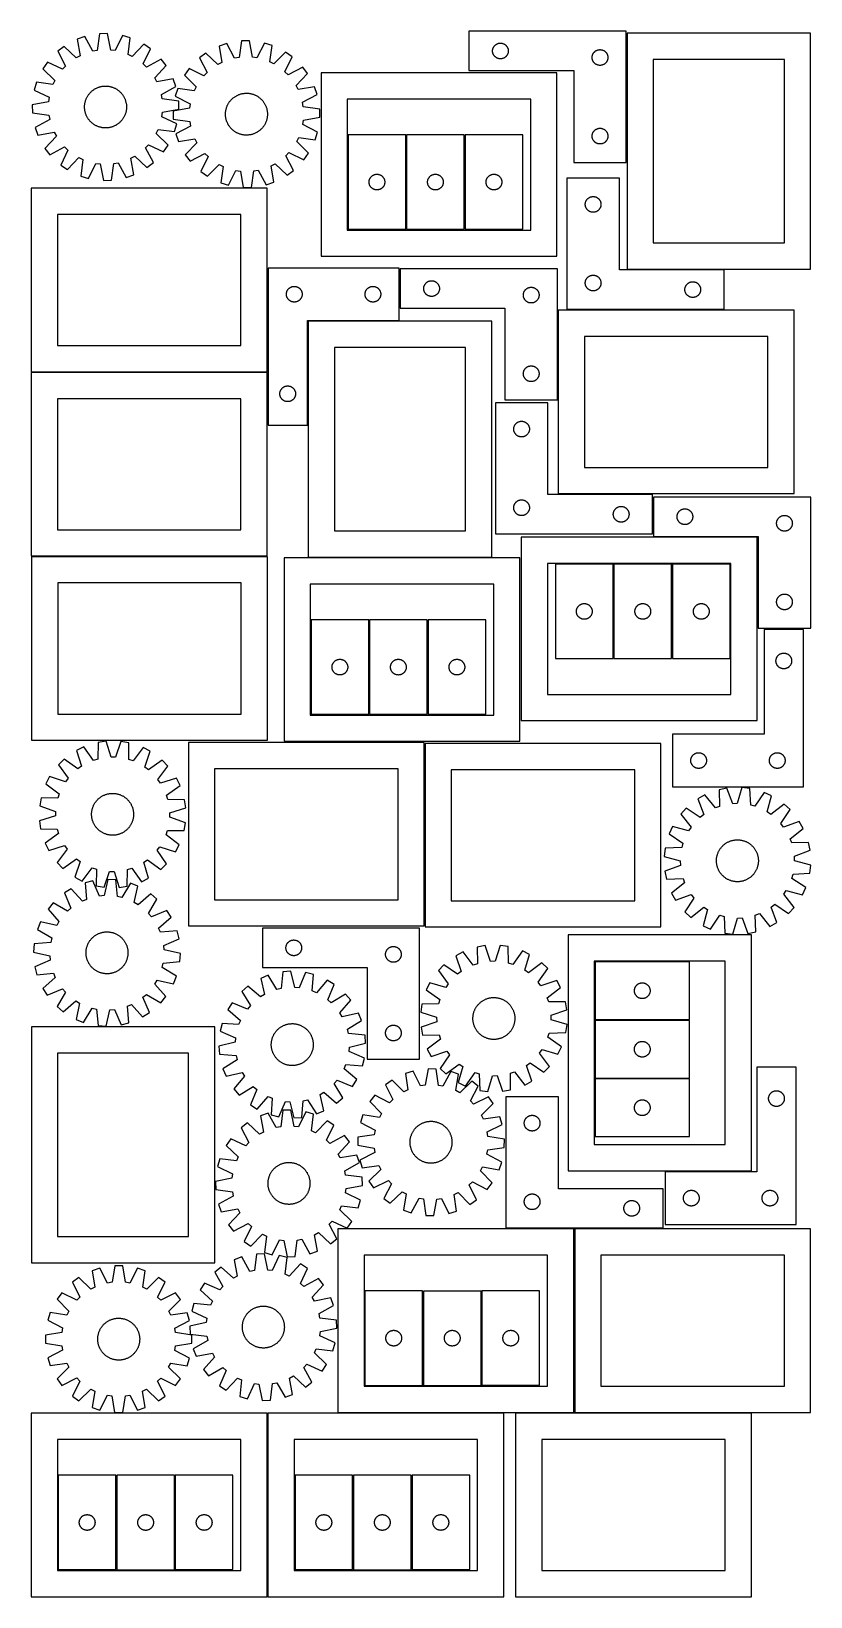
# Model space of a CAD drawing. Header units: millimetres. Extents: x 7 to 1493, y 7 to 2993.
import ezdxf

# ---------------------------------------------------------------- set-up
doc = ezdxf.new("R2010")
doc.units = ezdxf.units.MM
doc.layers.add('CUT', color=7, linetype='CONTINUOUS', true_color=0x000000)

msp = doc.modelspace()

# ---------------------------------------------------------------- linework, layer by layer
at = {"layer": 'CUT'}
for p, q in [((136.777504, 2988.415337), (132.460735, 2956.945665)), ((152.158243, 2988.819564), (136.777504, 2988.415337)), ((158.122042, 2957.620079), (152.158243, 2988.819564)), ((1141.45544, 2993.290319), (841.45544, 2993.290319)), ((841.45544, 2993.290319), (841.45544, 2918.290319)), ((1141.45544, 2743.290319), (1141.45544, 2993.290319)), ((1143.104121, 2989.535889), (1143.104121, 2539.535889)), ((1493.104121, 2989.535889), (1143.104121, 2989.535889)), ((1493.104121, 2539.535889), (1493.104121, 2989.535889)), ((69.134869, 2964.454564), (56.929188, 2955.086966)), ((92.298281, 2942.719084), (69.134869, 2964.454564)), ((108.717038, 2983.211869), (94.213998, 2978.074517)), ((94.213998, 2978.074517), (99.833171, 2946.811126)), ((124.030119, 2955.382311), (108.717038, 2983.211869)), ((132.460735, 2956.945665), (124.030119, 2955.382311)), ((166.623138, 2956.501713), (158.122042, 2957.620079)), ((180.453292, 2985.097195), (166.623138, 2956.501713)), ((195.206157, 2980.728728), (180.453292, 2985.097195)), ((191.236896, 2949.213339), (195.206157, 2980.728728)), ((220.966073, 2968.444894), (198.976325, 2945.522727)), ((220.133169, 2930.985002), (233.646951, 2959.731348)), ((233.646951, 2959.731348), (220.966073, 2968.444894)), ((379.465898, 2970.066598), (364.891873, 2965.134222)), ((364.891873, 2965.134222), (370.069731, 2933.794718)), ((394.385112, 2942.023919), (379.465898, 2970.066598)), ((407.596935, 2974.873947), (402.836931, 2943.468261)), ((422.981845, 2975.061293), (407.596935, 2974.873947)), ((428.505195, 2943.780831), (422.981845, 2975.061293)), ((451.221603, 2970.940386), (436.989679, 2942.542726)), ((465.911415, 2966.364365), (451.221603, 2970.940386)), ((461.498239, 2934.908067), (465.911415, 2966.364365)), ((886.475329, 2956.5625), (886.534942, 2957.332634)), ((886.534942, 2957.332634), (886.634121, 2958.098677)), ((886.634121, 2958.098677), (886.772605, 2958.8586)), ((886.772605, 2958.8586), (886.950024, 2959.610386)), ((886.950024, 2959.610386), (887.165909, 2960.352041)), ((887.165909, 2960.352041), (887.419688, 2961.0816)), ((887.419688, 2961.0816), (887.710686, 2961.797127)), ((887.710686, 2961.797127), (888.038134, 2962.496726)), ((888.038134, 2962.496726), (888.401161, 2963.17854)), ((888.401161, 2963.17854), (888.798807, 2963.840762)), ((888.798807, 2963.840762), (889.230015, 2964.481635)), ((889.230015, 2964.481635), (889.693643, 2965.099461)), ((889.693643, 2965.099461), (890.188461, 2965.692601)), ((890.188461, 2965.692601), (890.713157, 2966.259481)), ((890.713157, 2966.259481), (891.26634, 2966.798599)), ((891.26634, 2966.798599), (891.846542, 2967.308525)), ((891.846542, 2967.308525), (892.452226, 2967.787907)), ((892.452226, 2967.787907), (893.081784, 2968.235474)), ((893.081784, 2968.235474), (893.733548, 2968.650038)), ((893.733548, 2968.650038), (894.405789, 2969.030501)), ((894.405789, 2969.030501), (895.096724, 2969.375853)), ((895.096724, 2969.375853), (895.804521, 2969.685178)), ((895.804521, 2969.685178), (896.527304, 2969.957657)), ((896.527304, 2969.957657), (897.263155, 2970.192567)), ((897.263155, 2970.192567), (898.010124, 2970.389284)), ((898.010124, 2970.389284), (898.766229, 2970.547288)), ((898.766229, 2970.547288), (899.529465, 2970.666159)), ((899.529465, 2970.666159), (900.297808, 2970.745582)), ((900.297808, 2970.745582), (901.069221, 2970.785346)), ((901.069221, 2970.785346), (901.841659, 2970.785346)), ((901.841659, 2970.785346), (902.613072, 2970.745582)), ((902.613072, 2970.745582), (903.381415, 2970.666159)), ((903.381415, 2970.666159), (904.144651, 2970.547288)), ((904.144651, 2970.547288), (904.900756, 2970.389284)), ((904.900756, 2970.389284), (905.647724, 2970.192567)), ((905.647724, 2970.192567), (906.383576, 2969.957657)), ((906.383576, 2969.957657), (907.106358, 2969.685178)), ((907.106358, 2969.685178), (907.814156, 2969.375853)), ((907.814156, 2969.375853), (908.505091, 2969.030501)), ((908.505091, 2969.030501), (909.177332, 2968.650038)), ((909.177332, 2968.650038), (909.829096, 2968.235474)), ((909.829096, 2968.235474), (910.458654, 2967.787907)), ((910.458654, 2967.787907), (911.064338, 2967.308525)), ((911.064338, 2967.308525), (911.64454, 2966.798599)), ((911.64454, 2966.798599), (912.197723, 2966.259481)), ((912.197723, 2966.259481), (912.722419, 2965.692601)), ((912.722419, 2965.692601), (913.217237, 2965.099461)), ((913.217237, 2965.099461), (913.680865, 2964.481635)), ((913.680865, 2964.481635), (914.112073, 2963.840762)), ((914.112073, 2963.840762), (914.509719, 2963.17854)), ((914.509719, 2963.17854), (914.872746, 2962.496726)), ((914.872746, 2962.496726), (915.200193, 2961.797127)), ((915.200193, 2961.797127), (915.491192, 2961.0816)), ((915.491192, 2961.0816), (915.744971, 2960.352041)), ((915.744971, 2960.352041), (915.960856, 2959.610386)), ((915.960856, 2959.610386), (916.138275, 2958.8586)), ((916.138275, 2958.8586), (916.276758, 2958.098677)), ((916.276758, 2958.098677), (916.375938, 2957.332634)), ((916.375938, 2957.332634), (916.435551, 2956.5625)), ((1085.096724, 2956.875853), (1085.804521, 2957.185178)), ((1085.804521, 2957.185178), (1086.527304, 2957.457657)), ((1086.527304, 2957.457657), (1087.263155, 2957.692567)), ((1087.263155, 2957.692567), (1088.010124, 2957.889284)), ((1088.010124, 2957.889284), (1088.766229, 2958.047288)), ((1088.766229, 2958.047288), (1089.529465, 2958.166159)), ((1089.529465, 2958.166159), (1090.297808, 2958.245582)), ((1090.297808, 2958.245582), (1091.069221, 2958.285346)), ((1091.069221, 2958.285346), (1091.841659, 2958.285346)), ((1091.841659, 2958.285346), (1092.613072, 2958.245582)), ((1092.613072, 2958.245582), (1093.381415, 2958.166159)), ((1093.381415, 2958.166159), (1094.144651, 2958.047288)), ((1094.144651, 2958.047288), (1094.900756, 2957.889284)), ((1094.900756, 2957.889284), (1095.647724, 2957.692567)), ((1095.647724, 2957.692567), (1096.383576, 2957.457657)), ((1096.383576, 2957.457657), (1097.106358, 2957.185178)), ((1097.106358, 2957.185178), (1097.814156, 2956.875853)), ((37.286316, 2934.383744), (28.57277, 2921.702866)), ((66.032663, 2920.869962), (37.286316, 2934.383744)), ((56.929188, 2955.086966), (71.934258, 2927.090134)), ((71.934258, 2927.090134), (66.032663, 2920.869962)), ((99.833171, 2946.811126), (92.298281, 2942.719084)), ((198.976325, 2945.522727), (191.236896, 2949.213339)), ((226.353341, 2925.083406), (220.133169, 2930.985002)), ((254.350173, 2940.088476), (226.353341, 2925.083406)), ((241.982291, 2904.719383), (263.717771, 2927.882795)), ((263.717771, 2927.882795), (254.350173, 2940.088476)), ((339.62322, 2951.869193), (327.286686, 2942.674603)), ((327.286686, 2942.674603), (341.895561, 2914.469009)), ((362.477899, 2929.809311), (339.62322, 2951.869193)), ((370.069731, 2933.794718), (362.477899, 2929.809311)), ((402.836931, 2943.468261), (394.385112, 2942.023919)), ((436.989679, 2942.542726), (428.505195, 2943.780831)), ((469.184867, 2931.10871), (461.498239, 2934.908067)), ((491.495591, 2953.718584), (469.184867, 2931.10871)), ((490.134653, 2916.274157), (504.052363, 2944.827127)), ((504.052363, 2944.827127), (491.495591, 2953.718584)), ((886.45544, 2955.790319), (886.475329, 2956.5625)), ((886.475329, 2955.018137), (886.45544, 2955.790319)), ((886.534942, 2954.248004), (886.475329, 2955.018137)), ((886.634121, 2953.48196), (886.534942, 2954.248004)), ((886.772605, 2952.722038), (886.634121, 2953.48196)), ((886.950024, 2951.970252), (886.772605, 2952.722038)), ((887.165909, 2951.228596), (886.950024, 2951.970252)), ((887.419688, 2950.499037), (887.165909, 2951.228596)), ((887.710686, 2949.78351), (887.419688, 2950.499037)), ((888.038134, 2949.083912), (887.710686, 2949.78351)), ((888.401161, 2948.402098), (888.038134, 2949.083912)), ((888.798807, 2947.739876), (888.401161, 2948.402098)), ((889.230015, 2947.099002), (888.798807, 2947.739876)), ((889.693643, 2946.481177), (889.230015, 2947.099002)), ((890.188461, 2945.888037), (889.693643, 2946.481177)), ((890.713157, 2945.321156), (890.188461, 2945.888037)), ((891.26634, 2944.782038), (890.713157, 2945.321156)), ((891.846542, 2944.272112), (891.26634, 2944.782038)), ((892.452226, 2943.79273), (891.846542, 2944.272112)), ((893.081784, 2943.345164), (892.452226, 2943.79273)), ((893.733548, 2942.930599), (893.081784, 2943.345164)), ((894.405789, 2942.550137), (893.733548, 2942.930599)), ((895.096724, 2942.204785), (894.405789, 2942.550137)), ((895.804521, 2941.895459), (895.096724, 2942.204785)), ((896.527304, 2941.62298), (895.804521, 2941.895459)), ((897.263155, 2941.388071), (896.527304, 2941.62298)), ((898.010124, 2941.191353), (897.263155, 2941.388071)), ((898.766229, 2941.033349), (898.010124, 2941.191353)), ((899.529465, 2940.914479), (898.766229, 2941.033349)), ((900.297808, 2940.835056), (899.529465, 2940.914479)), ((901.069221, 2940.795292), (900.297808, 2940.835056)), ((901.841659, 2940.795292), (901.069221, 2940.795292)), ((902.613072, 2940.835056), (901.841659, 2940.795292)), ((903.381415, 2940.914479), (902.613072, 2940.835056)), ((904.144651, 2941.033349), (903.381415, 2940.914479)), ((904.900756, 2941.191353), (904.144651, 2941.033349)), ((905.647724, 2941.388071), (904.900756, 2941.191353)), ((906.383576, 2941.62298), (905.647724, 2941.388071)), ((907.106358, 2941.895459), (906.383576, 2941.62298)), ((907.814156, 2942.204785), (907.106358, 2941.895459)), ((908.505091, 2942.550137), (907.814156, 2942.204785)), ((909.177332, 2942.930599), (908.505091, 2942.550137)), ((909.829096, 2943.345164), (909.177332, 2942.930599)), ((910.458654, 2943.79273), (909.829096, 2943.345164)), ((911.064338, 2944.272112), (910.458654, 2943.79273)), ((911.64454, 2944.782038), (911.064338, 2944.272112)), ((912.197723, 2945.321156), (911.64454, 2944.782038)), ((912.722419, 2945.888037), (912.197723, 2945.321156)), ((913.217237, 2946.481177), (912.722419, 2945.888037)), ((913.680865, 2947.099002), (913.217237, 2946.481177)), ((914.112073, 2947.739876), (913.680865, 2947.099002)), ((914.509719, 2948.402098), (914.112073, 2947.739876)), ((914.872746, 2949.083912), (914.509719, 2948.402098)), ((915.200193, 2949.78351), (914.872746, 2949.083912)), ((915.491192, 2950.499037), (915.200193, 2949.78351)), ((915.744971, 2951.228596), (915.491192, 2950.499037)), ((915.960856, 2951.970252), (915.744971, 2951.228596)), ((916.138275, 2952.722038), (915.960856, 2951.970252)), ((916.276758, 2953.48196), (916.138275, 2952.722038)), ((916.375938, 2954.248004), (916.276758, 2953.48196)), ((916.435551, 2955.018137), (916.375938, 2954.248004)), ((916.435551, 2956.5625), (916.45544, 2955.790319)), ((916.45544, 2955.790319), (916.435551, 2955.018137)), ((1076.45544, 2943.290319), (1076.475329, 2944.0625)), ((1076.475329, 2942.518137), (1076.45544, 2943.290319)), ((1076.475329, 2944.0625), (1076.534942, 2944.832634)), ((1076.534942, 2941.748004), (1076.475329, 2942.518137)), ((1076.534942, 2944.832634), (1076.634121, 2945.598677)), ((1076.634121, 2940.98196), (1076.534942, 2941.748004)), ((1076.634121, 2945.598677), (1076.772605, 2946.3586)), ((1076.772605, 2940.222038), (1076.634121, 2940.98196)), ((1076.772605, 2946.3586), (1076.950024, 2947.110386)), ((1076.950024, 2939.470252), (1076.772605, 2940.222038)), ((1076.950024, 2947.110386), (1077.165909, 2947.852041)), ((1077.165909, 2938.728596), (1076.950024, 2939.470252)), ((1077.165909, 2947.852041), (1077.419688, 2948.5816)), ((1077.419688, 2937.999037), (1077.165909, 2938.728596)), ((1077.419688, 2948.5816), (1077.710686, 2949.297127)), ((1077.710686, 2937.28351), (1077.419688, 2937.999037)), ((1077.710686, 2949.297127), (1078.038134, 2949.996726)), ((1078.038134, 2936.583912), (1077.710686, 2937.28351)), ((1078.038134, 2949.996726), (1078.401161, 2950.67854)), ((1078.401161, 2935.902098), (1078.038134, 2936.583912)), ((1078.401161, 2950.67854), (1078.798807, 2951.340762)), ((1078.798807, 2935.239876), (1078.401161, 2935.902098)), ((1078.798807, 2951.340762), (1079.230015, 2951.981635)), ((1079.230015, 2934.599002), (1078.798807, 2935.239876)), ((1079.230015, 2951.981635), (1079.693643, 2952.599461)), ((1079.693643, 2933.981177), (1079.230015, 2934.599002)), ((1079.693643, 2952.599461), (1080.188461, 2953.192601)), ((1080.188461, 2933.388037), (1079.693643, 2933.981177)), ((1080.188461, 2953.192601), (1080.713157, 2953.759481)), ((1080.713157, 2932.821156), (1080.188461, 2933.388037)), ((1080.713157, 2953.759481), (1081.26634, 2954.298599)), ((1081.26634, 2932.282038), (1080.713157, 2932.821156)), ((1081.26634, 2954.298599), (1081.846542, 2954.808525)), ((1081.846542, 2931.772112), (1081.26634, 2932.282038)), ((1081.846542, 2954.808525), (1082.452226, 2955.287907)), ((1082.452226, 2931.29273), (1081.846542, 2931.772112)), ((1082.452226, 2955.287907), (1083.081784, 2955.735474)), ((1083.081784, 2930.845164), (1082.452226, 2931.29273)), ((1083.081784, 2955.735474), (1083.733548, 2956.150038)), ((1083.733548, 2930.430599), (1083.081784, 2930.845164)), ((1083.733548, 2956.150038), (1084.405789, 2956.530501)), ((1084.405789, 2930.050137), (1083.733548, 2930.430599)), ((1084.405789, 2956.530501), (1085.096724, 2956.875853)), ((1085.096724, 2929.704785), (1084.405789, 2930.050137)), ((1085.804521, 2929.395459), (1085.096724, 2929.704785)), ((1086.527304, 2929.12298), (1085.804521, 2929.395459)), ((1087.263155, 2928.888071), (1086.527304, 2929.12298)), ((1088.010124, 2928.691353), (1087.263155, 2928.888071)), ((1088.766229, 2928.533349), (1088.010124, 2928.691353)), ((1089.529465, 2928.414479), (1088.766229, 2928.533349)), ((1090.297808, 2928.335056), (1089.529465, 2928.414479)), ((1091.069221, 2928.295292), (1090.297808, 2928.335056)), ((1091.841659, 2928.295292), (1091.069221, 2928.295292)), ((1092.613072, 2928.335056), (1091.841659, 2928.295292)), ((1093.381415, 2928.414479), (1092.613072, 2928.335056)), ((1094.144651, 2928.533349), (1093.381415, 2928.414479)), ((1094.900756, 2928.691353), (1094.144651, 2928.533349)), ((1095.647724, 2928.888071), (1094.900756, 2928.691353)), ((1096.383576, 2929.12298), (1095.647724, 2928.888071)), ((1097.106358, 2929.395459), (1096.383576, 2929.12298)), ((1097.814156, 2929.704785), (1097.106358, 2929.395459)), ((1097.814156, 2956.875853), (1098.505091, 2956.530501)), ((1098.505091, 2930.050137), (1097.814156, 2929.704785)), ((1098.505091, 2956.530501), (1099.177332, 2956.150038)), ((1099.177332, 2930.430599), (1098.505091, 2930.050137)), ((1099.177332, 2956.150038), (1099.829096, 2955.735474)), ((1099.829096, 2930.845164), (1099.177332, 2930.430599)), ((1099.829096, 2955.735474), (1100.458654, 2955.287907)), ((1100.458654, 2931.29273), (1099.829096, 2930.845164)), ((1100.458654, 2955.287907), (1101.064338, 2954.808525)), ((1101.064338, 2931.772112), (1100.458654, 2931.29273)), ((1101.064338, 2954.808525), (1101.64454, 2954.298599)), ((1101.64454, 2932.282038), (1101.064338, 2931.772112)), ((1101.64454, 2954.298599), (1102.197723, 2953.759481)), ((1102.197723, 2932.821156), (1101.64454, 2932.282038)), ((1102.197723, 2953.759481), (1102.722419, 2953.192601)), ((1102.722419, 2933.388037), (1102.197723, 2932.821156)), ((1102.722419, 2953.192601), (1103.217237, 2952.599461)), ((1103.217237, 2933.981177), (1102.722419, 2933.388037)), ((1103.217237, 2952.599461), (1103.680865, 2951.981635)), ((1103.680865, 2934.599002), (1103.217237, 2933.981177)), ((1103.680865, 2951.981635), (1104.112073, 2951.340762)), ((1104.112073, 2935.239876), (1103.680865, 2934.599002)), ((1104.112073, 2951.340762), (1104.509719, 2950.67854)), ((1104.509719, 2935.902098), (1104.112073, 2935.239876)), ((1104.509719, 2950.67854), (1104.872746, 2949.996726)), ((1104.872746, 2936.583912), (1104.509719, 2935.902098)), ((1104.872746, 2949.996726), (1105.200193, 2949.297127)), ((1105.200193, 2937.28351), (1104.872746, 2936.583912)), ((1105.200193, 2949.297127), (1105.491192, 2948.5816)), ((1105.491192, 2937.999037), (1105.200193, 2937.28351)), ((1105.491192, 2948.5816), (1105.744971, 2947.852041)), ((1105.744971, 2938.728596), (1105.491192, 2937.999037)), ((1105.744971, 2947.852041), (1105.960856, 2947.110386)), ((1105.960856, 2939.470252), (1105.744971, 2938.728596)), ((1105.960856, 2947.110386), (1106.138275, 2946.3586)), ((1106.138275, 2940.222038), (1105.960856, 2939.470252)), ((1106.138275, 2946.3586), (1106.276758, 2945.598677)), ((1106.276758, 2940.98196), (1106.138275, 2940.222038)), ((1106.276758, 2945.598677), (1106.375938, 2944.832634)), ((1106.375938, 2941.748004), (1106.276758, 2940.98196)), ((1106.375938, 2944.832634), (1106.435551, 2944.0625)), ((1106.435551, 2942.518137), (1106.375938, 2941.748004)), ((1106.435551, 2944.0625), (1106.45544, 2943.290319)), ((1106.45544, 2943.290319), (1106.435551, 2942.518137)), ((1193.104121, 2939.535889), (1193.104121, 2589.535889)), ((1443.104121, 2939.535889), (1193.104121, 2939.535889)), ((1443.104121, 2589.535889), (1443.104121, 2939.535889)), ((28.57277, 2921.702866), (51.494937, 2899.713118)), ((51.494937, 2899.713118), (47.804325, 2891.973689)), ((246.074333, 2897.184494), (241.982291, 2904.719383)), ((277.337724, 2902.803666), (246.074333, 2897.184494)), ((282.475076, 2888.300627), (277.337724, 2902.803666)), ((307.353889, 2922.250367), (298.462432, 2909.693595)), ((298.462432, 2909.693595), (321.072305, 2887.382871)), ((335.906859, 2908.332657), (307.353889, 2922.250367)), ((341.895561, 2914.469009), (335.906859, 2908.332657)), ((496.271005, 2910.285455), (490.134653, 2916.274157)), ((524.476599, 2924.89433), (496.271005, 2910.285455)), ((511.611307, 2889.703116), (533.671189, 2912.557796)), ((533.671189, 2912.557796), (524.476599, 2924.89433)), ((1009.346178, 2914.067396), (559.346178, 2914.067396)), ((559.346178, 2914.067396), (559.346178, 2564.067396)), ((841.45544, 2918.290319), (1041.45544, 2918.290319)), ((1009.346178, 2564.067396), (1009.346178, 2914.067396)), ((1041.45544, 2918.290319), (1041.45544, 2743.290319)), ((16.288937, 2895.94295), (11.920469, 2881.190085)), ((11.920469, 2881.190085), (40.515951, 2867.359931)), ((47.804325, 2891.973689), (16.288937, 2895.94295)), ((40.515951, 2867.359931), (39.397585, 2858.858835)), ((112.451032, 2866.940077), (113.036011, 2868.052195)), ((113.036011, 2868.052195), (113.655633, 2869.14539)), ((113.655633, 2869.14539), (114.309287, 2870.218583)), ((114.309287, 2870.218583), (114.996329, 2871.270714)), ((114.996329, 2871.270714), (115.71608, 2872.300746)), ((115.71608, 2872.300746), (116.46783, 2873.307662)), ((116.46783, 2873.307662), (117.250837, 2874.290467)), ((117.250837, 2874.290467), (118.064328, 2875.248193)), ((118.064328, 2875.248193), (118.907501, 2876.179894)), ((118.907501, 2876.179894), (119.779523, 2877.08465)), ((119.779523, 2877.08465), (120.679534, 2877.96157)), ((120.679534, 2877.96157), (121.606646, 2878.809786)), ((121.606646, 2878.809786), (122.559943, 2879.628463)), ((122.559943, 2879.628463), (123.538485, 2880.416791)), ((123.538485, 2880.416791), (124.541306, 2881.173994)), ((124.541306, 2881.173994), (125.567417, 2881.899325)), ((125.567417, 2881.899325), (126.615804, 2882.592066)), ((126.615804, 2882.592066), (127.685434, 2883.251535)), ((127.685434, 2883.251535), (128.77525, 2883.87708)), ((128.77525, 2883.87708), (129.884178, 2884.468085)), ((129.884178, 2884.468085), (131.011122, 2885.023966)), ((131.011122, 2885.023966), (132.154971, 2885.544174)), ((132.154971, 2885.544174), (133.314595, 2886.028197)), ((133.314595, 2886.028197), (134.488851, 2886.475556)), ((134.488851, 2886.475556), (135.676579, 2886.88581)), ((135.676579, 2886.88581), (136.876608, 2887.258555)), ((136.876608, 2887.258555), (138.087752, 2887.593421)), ((138.087752, 2887.593421), (139.308818, 2887.890079)), ((139.308818, 2887.890079), (140.538599, 2888.148237)), ((140.538599, 2888.148237), (141.775882, 2888.367638)), ((141.775882, 2888.367638), (143.019446, 2888.548068)), ((143.019446, 2888.548068), (144.268064, 2888.689347)), ((144.268064, 2888.689347), (145.520504, 2888.791336)), ((145.520504, 2888.791336), (146.775529, 2888.853935)), ((146.775529, 2888.853935), (148.031901, 2888.877081)), ((148.031901, 2888.877081), (149.288381, 2888.860753)), ((149.288381, 2888.860753), (150.543727, 2888.804966)), ((150.543727, 2888.804966), (151.796702, 2888.709775)), ((151.796702, 2888.709775), (153.046068, 2888.575274)), ((153.046068, 2888.575274), (154.290593, 2888.401595)), ((154.290593, 2888.401595), (155.529049, 2888.188911)), ((155.529049, 2888.188911), (156.760213, 2887.937431)), ((156.760213, 2887.937431), (157.98287, 2887.647404)), ((157.98287, 2887.647404), (159.195814, 2887.319115)), ((159.195814, 2887.319115), (160.397848, 2886.952888)), ((160.397848, 2886.952888), (161.587785, 2886.549086)), ((161.587785, 2886.549086), (162.764451, 2886.108105)), ((162.764451, 2886.108105), (163.926685, 2885.630383)), ((163.926685, 2885.630383), (165.07334, 2885.116389)), ((165.07334, 2885.116389), (166.203284, 2884.566632)), ((166.203284, 2884.566632), (167.315402, 2883.981654)), ((167.315402, 2883.981654), (168.408597, 2883.362031)), ((168.408597, 2883.362031), (169.48179, 2882.708377)), ((169.48179, 2882.708377), (170.533921, 2882.021335)), ((170.533921, 2882.021335), (171.563953, 2881.301584)), ((171.563953, 2881.301584), (172.570869, 2880.549834)), ((172.570869, 2880.549834), (173.553674, 2879.766827)), ((173.553674, 2879.766827), (174.5114, 2878.953336)), ((174.5114, 2878.953336), (175.443101, 2878.110163)), ((175.443101, 2878.110163), (176.347857, 2877.238141)), ((176.347857, 2877.238141), (177.224777, 2876.33813)), ((177.224777, 2876.33813), (178.072993, 2875.411019)), ((178.072993, 2875.411019), (178.89167, 2874.457722)), ((178.89167, 2874.457722), (179.679998, 2873.47918)), ((179.679998, 2873.47918), (180.437201, 2872.476358)), ((180.437201, 2872.476358), (181.162532, 2871.450248)), ((181.162532, 2871.450248), (181.855273, 2870.40186)), ((181.855273, 2870.40186), (182.514742, 2869.33223)), ((182.514742, 2869.33223), (183.140287, 2868.242414)), ((183.140287, 2868.242414), (183.731292, 2867.133487)), ((254.645518, 2872.987546), (282.475076, 2888.300627)), ((256.208872, 2864.556929), (254.645518, 2872.987546)), ((285.816651, 2884.109419), (281.240629, 2869.419607)), ((281.240629, 2869.419607), (309.63829, 2855.187683)), ((317.272948, 2879.696243), (285.816651, 2884.109419)), ((321.072305, 2887.382871), (317.272948, 2879.696243)), ((392.83665, 2867.07278), (393.850047, 2867.81577)), ((393.850047, 2867.81577), (394.886281, 2868.526562)), ((394.886281, 2868.526562), (395.944331, 2869.204454)), ((395.944331, 2869.204454), (397.023152, 2869.848778)), ((397.023152, 2869.848778), (398.121679, 2870.458896)), ((398.121679, 2870.458896), (399.238828, 2871.034209)), ((399.238828, 2871.034209), (400.373497, 2871.574147)), ((400.373497, 2871.574147), (401.524566, 2872.078177)), ((401.524566, 2872.078177), (402.690899, 2872.545803)), ((402.690899, 2872.545803), (403.871345, 2872.976563)), ((403.871345, 2872.976563), (405.064739, 2873.370032)), ((405.064739, 2873.370032), (406.269904, 2873.725821)), ((406.269904, 2873.725821), (407.485649, 2874.043579)), ((407.485649, 2874.043579), (408.710775, 2874.322993)), ((408.710775, 2874.322993), (409.944074, 2874.563787)), ((409.944074, 2874.563787), (411.184327, 2874.765723)), ((411.184327, 2874.765723), (412.430312, 2874.928603)), ((412.430312, 2874.928603), (413.680797, 2875.052265)), ((413.680797, 2875.052265), (414.93455, 2875.136587)), ((414.93455, 2875.136587), (416.190333, 2875.181486)), ((416.190333, 2875.181486), (417.446907, 2875.186917)), ((417.446907, 2875.186917), (418.703031, 2875.152877)), ((418.703031, 2875.152877), (419.957466, 2875.079397)), ((419.957466, 2875.079397), (421.208975, 2874.96655)), ((421.208975, 2874.96655), (422.45632, 2874.814449)), ((422.45632, 2874.814449), (423.698273, 2874.623243)), ((423.698273, 2874.623243), (424.933607, 2874.39312)), ((424.933607, 2874.39312), (426.161104, 2874.124308)), ((426.161104, 2874.124308), (427.379551, 2873.817072)), ((427.379551, 2873.817072), (428.587746, 2873.471715)), ((428.587746, 2873.471715), (429.784497, 2873.088578)), ((429.784497, 2873.088578), (430.968623, 2872.66804)), ((430.968623, 2872.66804), (432.138955, 2872.210515)), ((432.138955, 2872.210515), (433.294338, 2871.716454)), ((433.294338, 2871.716454), (434.433633, 2871.186346)), ((434.433633, 2871.186346), (435.555714, 2870.620713)), ((435.555714, 2870.620713), (436.659475, 2870.020114)), ((436.659475, 2870.020114), (437.743826, 2869.385141)), ((437.743826, 2869.385141), (438.807696, 2868.716422)), ((438.807696, 2868.716422), (439.850037, 2868.014615)), ((439.850037, 2868.014615), (440.869819, 2867.280414)), ((515.596714, 2882.111285), (511.611307, 2889.703116)), ((546.936218, 2887.289143), (515.596714, 2882.111285)), ((523.825915, 2857.795904), (551.868594, 2872.715117)), ((551.868594, 2872.715117), (546.936218, 2887.289143)), ((39.397585, 2858.858835), (8.1981, 2852.895036)), ((8.1981, 2852.895036), (8.602327, 2837.514297)), ((8.602327, 2837.514297), (40.071999, 2833.197528)), ((108.140583, 2848.768694), (108.156911, 2850.025174)), ((108.16373, 2847.512322), (108.140583, 2848.768694)), ((108.156911, 2850.025174), (108.212699, 2851.28052)), ((108.226328, 2846.257297), (108.16373, 2847.512322)), ((108.212699, 2851.28052), (108.30789, 2852.533495)), ((108.328318, 2845.004857), (108.226328, 2846.257297)), ((108.30789, 2852.533495), (108.442391, 2853.782861)), ((108.469597, 2843.756239), (108.328318, 2845.004857)), ((108.442391, 2853.782861), (108.616069, 2855.027386)), ((108.650026, 2842.512675), (108.469597, 2843.756239)), ((108.616069, 2855.027386), (108.828753, 2856.265842)), ((108.869428, 2841.275392), (108.650026, 2842.512675)), ((108.828753, 2856.265842), (109.080233, 2857.497006)), ((109.127585, 2840.045611), (108.869428, 2841.275392)), ((109.080233, 2857.497006), (109.37026, 2858.719663)), ((109.424243, 2838.824545), (109.127585, 2840.045611)), ((109.37026, 2858.719663), (109.69855, 2859.932607)), ((109.75911, 2837.613401), (109.424243, 2838.824545)), ((109.69855, 2859.932607), (110.064776, 2861.134641)), ((110.131854, 2836.413372), (109.75911, 2837.613401)), ((110.064776, 2861.134641), (110.468579, 2862.324578)), ((110.468579, 2862.324578), (110.909559, 2863.501244)), ((110.909559, 2863.501244), (111.387282, 2864.663478)), ((111.387282, 2864.663478), (111.901275, 2865.810133)), ((111.901275, 2865.810133), (112.451032, 2866.940077)), ((183.731292, 2867.133487), (184.287173, 2866.006542)), ((184.287173, 2866.006542), (184.807381, 2864.862694)), ((184.807381, 2864.862694), (185.291404, 2863.703069)), ((185.291404, 2863.703069), (185.738763, 2862.528813)), ((185.738763, 2862.528813), (186.149017, 2861.341085)), ((186.149017, 2861.341085), (186.521762, 2860.141057)), ((186.582322, 2837.82185), (186.216095, 2836.619817)), ((186.521762, 2860.141057), (186.856628, 2858.929912)), ((186.910611, 2839.034794), (186.582322, 2837.82185)), ((186.856628, 2858.929912), (187.153286, 2857.708847)), ((187.200638, 2840.257452), (186.910611, 2839.034794)), ((187.153286, 2857.708847), (187.411444, 2856.479066)), ((187.452118, 2841.488616), (187.200638, 2840.257452)), ((187.411444, 2856.479066), (187.630845, 2855.241782)), ((187.664802, 2842.727071), (187.452118, 2841.488616)), ((187.630845, 2855.241782), (187.811275, 2853.998218)), ((187.838481, 2843.971596), (187.664802, 2842.727071)), ((187.811275, 2853.998218), (187.952554, 2852.7496)), ((187.972982, 2845.220963), (187.838481, 2843.971596)), ((187.952554, 2852.7496), (188.054543, 2851.49716)), ((188.068173, 2846.473937), (187.972982, 2845.220963)), ((188.054543, 2851.49716), (188.117142, 2850.242135)), ((188.12396, 2847.729284), (188.068173, 2846.473937)), ((188.117142, 2850.242135), (188.140288, 2848.985763)), ((188.140288, 2848.985763), (188.12396, 2847.729284)), ((255.76492, 2830.394527), (256.883286, 2838.895622)), ((287.678544, 2860.240161), (256.208872, 2864.556929)), ((256.883286, 2838.895622), (288.082771, 2844.859421)), ((308.400185, 2846.703199), (277.119722, 2841.179849)), ((277.119722, 2841.179849), (277.307069, 2825.794939)), ((288.082771, 2844.859421), (287.678544, 2860.240161)), ((309.63829, 2855.187683), (308.400185, 2846.703199)), ((377.028139, 2836.901035), (377.101619, 2838.15547)), ((377.101619, 2838.15547), (377.214465, 2839.406978)), ((377.214465, 2839.406978), (377.366567, 2840.654324)), ((377.366567, 2840.654324), (377.557773, 2841.896277)), ((377.557773, 2841.896277), (377.787896, 2843.131611)), ((377.787896, 2843.131611), (378.056708, 2844.359108)), ((378.056708, 2844.359108), (378.363944, 2845.577554)), ((378.363944, 2845.577554), (378.709301, 2846.78575)), ((378.709301, 2846.78575), (379.092438, 2847.982501)), ((379.092438, 2847.982501), (379.512976, 2849.166627)), ((379.512976, 2849.166627), (379.970501, 2850.336959)), ((379.970501, 2850.336959), (380.464562, 2851.492342)), ((380.464562, 2851.492342), (380.99467, 2852.631637)), ((380.99467, 2852.631637), (381.560303, 2853.753718)), ((381.560303, 2853.753718), (382.160902, 2854.857479)), ((382.160902, 2854.857479), (382.795874, 2855.94183)), ((382.795874, 2855.94183), (383.464594, 2857.0057)), ((383.464594, 2857.0057), (384.166401, 2858.048041)), ((384.166401, 2858.048041), (384.900602, 2859.067823)), ((384.900602, 2859.067823), (385.666472, 2860.064041)), ((385.666472, 2860.064041), (386.463257, 2861.03571)), ((386.463257, 2861.03571), (387.29017, 2861.981871)), ((387.29017, 2861.981871), (388.146394, 2862.901593)), ((388.146394, 2862.901593), (389.031085, 2863.793965)), ((389.031085, 2863.793965), (389.943369, 2864.658109)), ((389.943369, 2864.658109), (390.882347, 2865.49317)), ((390.882347, 2865.49317), (391.847091, 2866.298326)), ((391.847091, 2866.298326), (392.83665, 2867.07278)), ((440.869819, 2867.280414), (441.866037, 2866.514543)), ((441.866037, 2866.514543), (442.837706, 2865.717758)), ((442.837706, 2865.717758), (443.783868, 2864.890846)), ((443.783868, 2864.890846), (444.703589, 2864.034622)), ((444.703589, 2864.034622), (445.595961, 2863.149931)), ((445.595961, 2863.149931), (446.460105, 2862.237646)), ((446.460105, 2862.237646), (447.295166, 2861.298669)), ((447.295166, 2861.298669), (448.100322, 2860.333924)), ((448.100322, 2860.333924), (448.874777, 2859.344366)), ((448.874777, 2859.344366), (449.617766, 2858.330969)), ((449.617766, 2858.330969), (450.328558, 2857.294734)), ((450.328558, 2857.294734), (451.00645, 2856.236685)), ((451.00645, 2856.236685), (451.650774, 2855.157864)), ((451.650774, 2855.157864), (452.260892, 2854.059337)), ((452.260892, 2854.059337), (452.836205, 2852.942188)), ((452.836205, 2852.942188), (453.376143, 2851.807518)), ((453.376143, 2851.807518), (453.880173, 2850.656449)), ((453.880173, 2850.656449), (454.347799, 2849.490116)), ((454.347799, 2849.490116), (454.778559, 2848.30967)), ((454.778559, 2848.30967), (455.172028, 2847.116276)), ((455.172028, 2847.116276), (455.527817, 2845.911112)), ((455.527817, 2845.911112), (455.845575, 2844.695367)), ((455.845575, 2844.695367), (456.124989, 2843.47024)), ((456.124989, 2843.47024), (456.365783, 2842.236942)), ((456.365783, 2842.236942), (456.567719, 2840.996689)), ((456.567719, 2840.996689), (456.730599, 2839.750704)), ((456.730599, 2839.750704), (456.854261, 2838.500218)), ((456.854261, 2838.500218), (456.938583, 2837.246465)), ((525.270257, 2849.344085), (523.825915, 2857.795904)), ((556.675943, 2844.584081), (525.270257, 2849.344085)), ((556.863289, 2829.199171), (556.675943, 2844.584081)), ((959.346178, 2864.067396), (609.346178, 2864.067396)), ((609.346178, 2864.067396), (609.346178, 2614.067396)), ((959.346178, 2614.067396), (959.346178, 2864.067396)), ((41.635353, 2824.766912), (13.805795, 2809.453831)), ((13.805795, 2809.453831), (18.943147, 2794.950791)), ((40.071999, 2833.197528), (41.635353, 2824.766912)), ((110.542108, 2835.225644), (110.131854, 2836.413372)), ((110.989467, 2834.051388), (110.542108, 2835.225644)), ((111.47349, 2832.891764), (110.989467, 2834.051388)), ((111.993698, 2831.747915), (111.47349, 2832.891764)), ((112.549579, 2830.620971), (111.993698, 2831.747915)), ((113.140584, 2829.512043), (112.549579, 2830.620971)), ((113.76613, 2828.422227), (113.140584, 2829.512043)), ((114.425599, 2827.352597), (113.76613, 2828.422227)), ((115.11834, 2826.30421), (114.425599, 2827.352597)), ((115.84367, 2825.278099), (115.11834, 2826.30421)), ((116.600873, 2824.275278), (115.84367, 2825.278099)), ((117.389202, 2823.296736), (116.600873, 2824.275278)), ((118.207878, 2822.343439), (117.389202, 2823.296736)), ((119.056095, 2821.416327), (118.207878, 2822.343439)), ((119.933014, 2820.516316), (119.056095, 2821.416327)), ((120.83777, 2819.644294), (119.933014, 2820.516316)), ((121.769471, 2818.801121), (120.83777, 2819.644294)), ((122.727197, 2817.98763), (121.769471, 2818.801121)), ((123.710003, 2817.204623), (122.727197, 2817.98763)), ((124.716918, 2816.452873), (123.710003, 2817.204623)), ((125.74695, 2815.733122), (124.716918, 2816.452873)), ((126.799081, 2815.04608), (125.74695, 2815.733122)), ((127.872274, 2814.392426), (126.799081, 2815.04608)), ((128.965469, 2813.772804), (127.872274, 2814.392426)), ((130.077587, 2813.187825), (128.965469, 2813.772804)), ((131.207531, 2812.638068), (130.077587, 2813.187825)), ((132.354186, 2812.124075), (131.207531, 2812.638068)), ((133.51642, 2811.646352), (132.354186, 2812.124075)), ((134.693087, 2811.205372), (133.51642, 2811.646352)), ((135.883024, 2810.801569), (134.693087, 2811.205372)), ((137.085057, 2810.435343), (135.883024, 2810.801569)), ((138.298001, 2810.107053), (137.085057, 2810.435343)), ((139.520659, 2809.817026), (138.298001, 2810.107053)), ((140.751823, 2809.565546), (139.520659, 2809.817026)), ((141.990278, 2809.352862), (140.751823, 2809.565546)), ((143.234803, 2809.179184), (141.990278, 2809.352862)), ((144.48417, 2809.044683), (143.234803, 2809.179184)), ((145.737144, 2808.949492), (144.48417, 2809.044683)), ((146.992491, 2808.893704), (145.737144, 2808.949492)), ((148.24897, 2808.877376), (146.992491, 2808.893704)), ((149.505342, 2808.900523), (148.24897, 2808.877376)), ((150.760367, 2808.963121), (149.505342, 2808.900523)), ((152.012807, 2809.065111), (150.760367, 2808.963121)), ((153.261425, 2809.20639), (152.012807, 2809.065111)), ((154.504989, 2809.386819), (153.261425, 2809.20639)), ((155.742273, 2809.606221), (154.504989, 2809.386819)), ((156.972054, 2809.864378), (155.742273, 2809.606221)), ((158.193119, 2810.161036), (156.972054, 2809.864378)), ((159.404264, 2810.495903), (158.193119, 2810.161036)), ((160.604292, 2810.868647), (159.404264, 2810.495903)), ((161.79202, 2811.278901), (160.604292, 2810.868647)), ((162.966276, 2811.72626), (161.79202, 2811.278901)), ((164.125901, 2812.210283), (162.966276, 2811.72626)), ((165.269749, 2812.730491), (164.125901, 2812.210283)), ((166.396694, 2813.286372), (165.269749, 2812.730491)), ((167.505621, 2813.877377), (166.396694, 2813.286372)), ((168.595437, 2814.502923), (167.505621, 2813.877377)), ((169.665067, 2815.162392), (168.595437, 2814.502923)), ((170.713455, 2815.855133), (169.665067, 2815.162392)), ((171.739565, 2816.580463), (170.713455, 2815.855133)), ((172.742387, 2817.337666), (171.739565, 2816.580463)), ((173.720929, 2818.125995), (172.742387, 2817.337666)), ((174.674226, 2818.944671), (173.720929, 2818.125995)), ((175.601337, 2819.792888), (174.674226, 2818.944671)), ((176.501348, 2820.669807), (175.601337, 2819.792888)), ((177.37337, 2821.574563), (176.501348, 2820.669807)), ((178.216543, 2822.506264), (177.37337, 2821.574563)), ((179.030034, 2823.46399), (178.216543, 2822.506264)), ((179.813041, 2824.446796), (179.030034, 2823.46399)), ((180.564791, 2825.453711), (179.813041, 2824.446796)), ((181.284542, 2826.483743), (180.564791, 2825.453711)), ((181.971584, 2827.535874), (181.284542, 2826.483743)), ((182.625238, 2828.609067), (181.971584, 2827.535874)), ((183.244861, 2829.702262), (182.625238, 2828.609067)), ((183.829839, 2830.81438), (183.244861, 2829.702262)), ((184.379596, 2831.944325), (183.829839, 2830.81438)), ((184.89359, 2833.090979), (184.379596, 2831.944325)), ((185.371312, 2834.253213), (184.89359, 2833.090979)), ((185.812293, 2835.42988), (185.371312, 2834.253213)), ((186.216095, 2836.619817), (185.812293, 2835.42988)), ((284.360402, 2816.564372), (255.76492, 2830.394527)), ((277.307069, 2825.794939), (308.712755, 2821.034935)), ((279.991935, 2801.811507), (284.360402, 2816.564372)), ((310.157097, 2812.583116), (282.114418, 2797.663902)), ((308.712755, 2821.034935), (310.157097, 2812.583116)), ((376.994098, 2835.644911), (377.028139, 2836.901035)), ((376.99953, 2834.388337), (376.994098, 2835.644911)), ((377.044429, 2833.132554), (376.99953, 2834.388337)), ((377.128751, 2831.878801), (377.044429, 2833.132554)), ((377.252413, 2830.628316), (377.128751, 2831.878801)), ((377.415292, 2829.382331), (377.252413, 2830.628316)), ((377.617229, 2828.142078), (377.415292, 2829.382331)), ((377.858023, 2826.908779), (377.617229, 2828.142078)), ((378.137437, 2825.683653), (377.858023, 2826.908779)), ((378.455195, 2824.467908), (378.137437, 2825.683653)), ((378.810984, 2823.262743), (378.455195, 2824.467908)), ((379.204453, 2822.069349), (378.810984, 2823.262743)), ((379.635213, 2820.888903), (379.204453, 2822.069349)), ((380.102839, 2819.72257), (379.635213, 2820.888903)), ((380.606869, 2818.571501), (380.102839, 2819.72257)), ((381.146807, 2817.436832), (380.606869, 2818.571501)), ((381.722119, 2816.319683), (381.146807, 2817.436832)), ((382.332238, 2815.221156), (381.722119, 2816.319683)), ((382.976562, 2814.142335), (382.332238, 2815.221156)), ((383.654454, 2813.084285), (382.976562, 2814.142335)), ((384.365245, 2812.048051), (383.654454, 2813.084285)), ((385.108235, 2811.034654), (384.365245, 2812.048051)), ((385.88269, 2810.045095), (385.108235, 2811.034654)), ((386.687846, 2809.080351), (385.88269, 2810.045095)), ((387.522907, 2808.141373), (386.687846, 2809.080351)), ((388.387051, 2807.229089), (387.522907, 2808.141373)), ((446.692842, 2808.397148), (445.836618, 2807.477427)), ((447.519754, 2809.34331), (446.692842, 2808.397148)), ((448.316539, 2810.314979), (447.519754, 2809.34331)), ((449.08241, 2811.311196), (448.316539, 2810.314979)), ((449.816611, 2812.330979), (449.08241, 2811.311196)), ((450.518418, 2813.373319), (449.816611, 2812.330979)), ((451.187138, 2814.43719), (450.518418, 2813.373319)), ((451.82211, 2815.521541), (451.187138, 2814.43719)), ((452.422709, 2816.625301), (451.82211, 2815.521541)), ((452.988342, 2817.747383), (452.422709, 2816.625301)), ((453.51845, 2818.886677), (452.988342, 2817.747383)), ((454.012511, 2820.042061), (453.51845, 2818.886677)), ((454.470036, 2821.212393), (454.012511, 2820.042061)), ((454.890574, 2822.396519), (454.470036, 2821.212393)), ((455.273711, 2823.59327), (454.890574, 2822.396519)), ((455.619068, 2824.801465), (455.273711, 2823.59327)), ((455.926304, 2826.019912), (455.619068, 2824.801465)), ((456.195116, 2827.247408), (455.926304, 2826.019912)), ((456.425239, 2828.482742), (456.195116, 2827.247408)), ((456.616445, 2829.724695), (456.425239, 2828.482742)), ((456.768547, 2830.972041), (456.616445, 2829.724695)), ((456.881393, 2832.223549), (456.768547, 2830.972041)), ((456.954873, 2833.477985), (456.881393, 2832.223549)), ((456.938583, 2837.246465), (456.983482, 2835.990682)), ((456.988913, 2834.734109), (456.954873, 2833.477985)), ((456.983482, 2835.990682), (456.988913, 2834.734109)), ((524.344722, 2815.191337), (525.582827, 2823.675821)), ((552.742382, 2800.959413), (524.344722, 2815.191337)), ((525.582827, 2823.675821), (556.863289, 2829.199171)), ((1086.527304, 2807.457657), (1087.263155, 2807.692567)), ((1087.263155, 2807.692567), (1088.010124, 2807.889284)), ((1088.010124, 2807.889284), (1088.766229, 2808.047288)), ((1088.766229, 2808.047288), (1089.529465, 2808.166159)), ((1089.529465, 2808.166159), (1090.297808, 2808.245582)), ((1090.297808, 2808.245582), (1091.069221, 2808.285346)), ((1091.069221, 2808.285346), (1091.841659, 2808.285346)), ((1091.841659, 2808.285346), (1092.613072, 2808.245582)), ((1092.613072, 2808.245582), (1093.381415, 2808.166159)), ((1093.381415, 2808.166159), (1094.144651, 2808.047288)), ((1094.144651, 2808.047288), (1094.900756, 2807.889284)), ((1094.900756, 2807.889284), (1095.647724, 2807.692567)), ((1095.647724, 2807.692567), (1096.383576, 2807.457657)), ((18.943147, 2794.950791), (50.206539, 2800.569964)), ((54.298581, 2793.035074), (32.5631, 2769.871662)), ((50.206539, 2800.569964), (54.298581, 2793.035074)), ((244.785934, 2798.04134), (248.476546, 2805.780768)), ((267.708101, 2776.051591), (244.785934, 2798.04134)), ((248.476546, 2805.780768), (279.991935, 2801.811507)), ((282.114418, 2797.663902), (287.046794, 2783.089877)), ((287.046794, 2783.089877), (318.386298, 2788.267735)), ((322.371705, 2780.675903), (300.311823, 2757.821224)), ((318.386298, 2788.267735), (322.371705, 2780.675903)), ((389.279423, 2806.344398), (388.387051, 2807.229089)), ((390.199144, 2805.488174), (389.279423, 2806.344398)), ((391.145306, 2804.661261), (390.199144, 2805.488174)), ((392.116975, 2803.864476), (391.145306, 2804.661261)), ((393.113192, 2803.098606), (392.116975, 2803.864476)), ((394.132975, 2802.364404), (393.113192, 2803.098606)), ((395.175315, 2801.662598), (394.132975, 2802.364404)), ((396.239186, 2800.993878), (395.175315, 2801.662598)), ((397.323537, 2800.358906), (396.239186, 2800.993878)), ((398.427298, 2799.758307), (397.323537, 2800.358906)), ((399.549379, 2799.192674), (398.427298, 2799.758307)), ((400.688673, 2798.662566), (399.549379, 2799.192674)), ((401.844057, 2798.168505), (400.688673, 2798.662566)), ((403.014389, 2797.71098), (401.844057, 2798.168505)), ((404.198515, 2797.290441), (403.014389, 2797.71098)), ((405.395266, 2796.907305), (404.198515, 2797.290441)), ((406.603461, 2796.561948), (405.395266, 2796.907305)), ((407.821908, 2796.254712), (406.603461, 2796.561948)), ((409.049404, 2795.9859), (407.821908, 2796.254712)), ((410.284738, 2795.755777), (409.049404, 2795.9859)), ((411.526691, 2795.564571), (410.284738, 2795.755777)), ((412.774037, 2795.412469), (411.526691, 2795.564571)), ((414.025545, 2795.299623), (412.774037, 2795.412469)), ((415.279981, 2795.226143), (414.025545, 2795.299623)), ((416.536105, 2795.192102), (415.279981, 2795.226143)), ((417.792678, 2795.197534), (416.536105, 2795.192102)), ((419.048461, 2795.242433), (417.792678, 2795.197534)), ((420.302214, 2795.326755), (419.048461, 2795.242433)), ((421.5527, 2795.450417), (420.302214, 2795.326755)), ((422.798685, 2795.613296), (421.5527, 2795.450417)), ((424.038938, 2795.815233), (422.798685, 2795.613296)), ((425.272236, 2796.056027), (424.038938, 2795.815233)), ((426.497363, 2796.335441), (425.272236, 2796.056027)), ((427.713108, 2796.653199), (426.497363, 2796.335441)), ((428.918272, 2797.008988), (427.713108, 2796.653199)), ((430.111666, 2797.402457), (428.918272, 2797.008988)), ((431.292112, 2797.833217), (430.111666, 2797.402457)), ((432.458445, 2798.300842), (431.292112, 2797.833217)), ((433.609515, 2798.804873), (432.458445, 2798.300842)), ((434.744184, 2799.344811), (433.609515, 2798.804873)), ((435.861333, 2799.920123), (434.744184, 2799.344811)), ((436.95986, 2800.530242), (435.861333, 2799.920123)), ((438.038681, 2801.174566), (436.95986, 2800.530242)), ((439.09673, 2801.852458), (438.038681, 2801.174566)), ((440.132965, 2802.563249), (439.09673, 2801.852458)), ((441.146362, 2803.306239), (440.132965, 2802.563249)), ((442.13592, 2804.080694), (441.146362, 2803.306239)), ((443.100665, 2804.88585), (442.13592, 2804.080694)), ((444.039642, 2805.720911), (443.100665, 2804.88585)), ((444.951927, 2806.585055), (444.039642, 2805.720911)), ((445.836618, 2807.477427), (444.951927, 2806.585055)), ((512.910707, 2782.996149), (516.710064, 2790.682777)), ((535.52058, 2760.685425), (512.910707, 2782.996149)), ((516.710064, 2790.682777), (548.166361, 2786.269601)), ((548.166361, 2786.269601), (552.742382, 2800.959413)), ((720.872686, 2795.648239), (610.872686, 2795.648239)), ((610.872686, 2795.648239), (610.872686, 2615.648239)), ((720.872686, 2615.648239), (720.872686, 2795.648239)), ((832.455923, 2795.627716), (722.455923, 2795.627716)), ((722.455923, 2795.627716), (722.455923, 2615.627716)), ((832.455923, 2615.627716), (832.455923, 2795.627716)), ((834.093766, 2795.672727), (834.093766, 2615.672727)), ((944.093766, 2795.672727), (834.093766, 2795.672727)), ((944.093766, 2615.672727), (944.093766, 2795.672727)), ((1076.45544, 2793.290319), (1076.475329, 2794.0625)), ((1076.475329, 2792.518137), (1076.45544, 2793.290319)), ((1076.475329, 2794.0625), (1076.534942, 2794.832634)), ((1076.534942, 2791.748004), (1076.475329, 2792.518137)), ((1076.534942, 2794.832634), (1076.634121, 2795.598677)), ((1076.634121, 2790.98196), (1076.534942, 2791.748004)), ((1076.634121, 2795.598677), (1076.772605, 2796.3586)), ((1076.772605, 2790.222038), (1076.634121, 2790.98196)), ((1076.772605, 2796.3586), (1076.950024, 2797.110386)), ((1076.950024, 2789.470252), (1076.772605, 2790.222038)), ((1076.950024, 2797.110386), (1077.165909, 2797.852041)), ((1077.165909, 2788.728596), (1076.950024, 2789.470252)), ((1077.165909, 2797.852041), (1077.419688, 2798.5816)), ((1077.419688, 2787.999037), (1077.165909, 2788.728596)), ((1077.419688, 2798.5816), (1077.710686, 2799.297127)), ((1077.710686, 2787.28351), (1077.419688, 2787.999037)), ((1077.710686, 2799.297127), (1078.038134, 2799.996726)), ((1078.038134, 2786.583912), (1077.710686, 2787.28351)), ((1078.038134, 2799.996726), (1078.401161, 2800.67854)), ((1078.401161, 2785.902098), (1078.038134, 2786.583912)), ((1078.401161, 2800.67854), (1078.798807, 2801.340762)), ((1078.798807, 2785.239876), (1078.401161, 2785.902098)), ((1078.798807, 2801.340762), (1079.230015, 2801.981635)), ((1079.230015, 2784.599002), (1078.798807, 2785.239876)), ((1079.230015, 2801.981635), (1079.693643, 2802.599461)), ((1079.693643, 2783.981177), (1079.230015, 2784.599002)), ((1079.693643, 2802.599461), (1080.188461, 2803.192601)), ((1080.188461, 2783.388037), (1079.693643, 2783.981177)), ((1080.188461, 2803.192601), (1080.713157, 2803.759481)), ((1080.713157, 2782.821156), (1080.188461, 2783.388037)), ((1080.713157, 2803.759481), (1081.26634, 2804.298599)), ((1081.26634, 2782.282038), (1080.713157, 2782.821156)), ((1081.26634, 2804.298599), (1081.846542, 2804.808525)), ((1081.846542, 2781.772112), (1081.26634, 2782.282038)), ((1081.846542, 2804.808525), (1082.452226, 2805.287907)), ((1082.452226, 2781.29273), (1081.846542, 2781.772112)), ((1082.452226, 2805.287907), (1083.081784, 2805.735474)), ((1083.081784, 2780.845164), (1082.452226, 2781.29273)), ((1083.081784, 2805.735474), (1083.733548, 2806.150038)), ((1083.733548, 2780.430599), (1083.081784, 2780.845164)), ((1083.733548, 2806.150038), (1084.405789, 2806.530501)), ((1084.405789, 2780.050137), (1083.733548, 2780.430599)), ((1084.405789, 2806.530501), (1085.096724, 2806.875853)), ((1085.096724, 2779.704785), (1084.405789, 2780.050137)), ((1085.096724, 2806.875853), (1085.804521, 2807.185178)), ((1085.804521, 2779.395459), (1085.096724, 2779.704785)), ((1085.804521, 2807.185178), (1086.527304, 2807.457657)), ((1086.527304, 2779.12298), (1085.804521, 2779.395459)), ((1087.263155, 2778.888071), (1086.527304, 2779.12298)), ((1088.010124, 2778.691353), (1087.263155, 2778.888071)), ((1088.766229, 2778.533349), (1088.010124, 2778.691353)), ((1089.529465, 2778.414479), (1088.766229, 2778.533349)), ((1090.297808, 2778.335056), (1089.529465, 2778.414479)), ((1091.069221, 2778.295292), (1090.297808, 2778.335056)), ((1091.841659, 2778.295292), (1091.069221, 2778.295292)), ((1092.613072, 2778.335056), (1091.841659, 2778.295292)), ((1093.381415, 2778.414479), (1092.613072, 2778.335056)), ((1094.144651, 2778.533349), (1093.381415, 2778.414479)), ((1094.900756, 2778.691353), (1094.144651, 2778.533349)), ((1095.647724, 2778.888071), (1094.900756, 2778.691353)), ((1096.383576, 2779.12298), (1095.647724, 2778.888071)), ((1096.383576, 2807.457657), (1097.106358, 2807.185178)), ((1097.106358, 2779.395459), (1096.383576, 2779.12298)), ((1097.106358, 2807.185178), (1097.814156, 2806.875853)), ((1097.814156, 2779.704785), (1097.106358, 2779.395459)), ((1097.814156, 2806.875853), (1098.505091, 2806.530501)), ((1098.505091, 2780.050137), (1097.814156, 2779.704785)), ((1098.505091, 2806.530501), (1099.177332, 2806.150038)), ((1099.177332, 2780.430599), (1098.505091, 2780.050137)), ((1099.177332, 2806.150038), (1099.829096, 2805.735474)), ((1099.829096, 2780.845164), (1099.177332, 2780.430599)), ((1099.829096, 2805.735474), (1100.458654, 2805.287907)), ((1100.458654, 2781.29273), (1099.829096, 2780.845164)), ((1100.458654, 2805.287907), (1101.064338, 2804.808525)), ((1101.064338, 2781.772112), (1100.458654, 2781.29273)), ((1101.064338, 2804.808525), (1101.64454, 2804.298599)), ((1101.64454, 2782.282038), (1101.064338, 2781.772112)), ((1101.64454, 2804.298599), (1102.197723, 2803.759481)), ((1102.197723, 2782.821156), (1101.64454, 2782.282038)), ((1102.197723, 2803.759481), (1102.722419, 2803.192601)), ((1102.722419, 2783.388037), (1102.197723, 2782.821156)), ((1102.722419, 2803.192601), (1103.217237, 2802.599461)), ((1103.217237, 2783.981177), (1102.722419, 2783.388037)), ((1103.217237, 2802.599461), (1103.680865, 2801.981635)), ((1103.680865, 2784.599002), (1103.217237, 2783.981177)), ((1103.680865, 2801.981635), (1104.112073, 2801.340762)), ((1104.112073, 2785.239876), (1103.680865, 2784.599002)), ((1104.112073, 2801.340762), (1104.509719, 2800.67854)), ((1104.509719, 2785.902098), (1104.112073, 2785.239876)), ((1104.509719, 2800.67854), (1104.872746, 2799.996726)), ((1104.872746, 2786.583912), (1104.509719, 2785.902098)), ((1104.872746, 2799.996726), (1105.200193, 2799.297127)), ((1105.200193, 2787.28351), (1104.872746, 2786.583912)), ((1105.200193, 2799.297127), (1105.491192, 2798.5816)), ((1105.491192, 2787.999037), (1105.200193, 2787.28351)), ((1105.491192, 2798.5816), (1105.744971, 2797.852041)), ((1105.744971, 2788.728596), (1105.491192, 2787.999037)), ((1105.744971, 2797.852041), (1105.960856, 2797.110386)), ((1105.960856, 2789.470252), (1105.744971, 2788.728596)), ((1105.960856, 2797.110386), (1106.138275, 2796.3586)), ((1106.138275, 2790.222038), (1105.960856, 2789.470252)), ((1106.138275, 2796.3586), (1106.276758, 2795.598677)), ((1106.276758, 2790.98196), (1106.138275, 2790.222038)), ((1106.276758, 2795.598677), (1106.375938, 2794.832634)), ((1106.375938, 2791.748004), (1106.276758, 2790.98196)), ((1106.375938, 2794.832634), (1106.435551, 2794.0625)), ((1106.435551, 2792.518137), (1106.375938, 2791.748004)), ((1106.435551, 2794.0625), (1106.45544, 2793.290319)), ((1106.45544, 2793.290319), (1106.435551, 2792.518137)), ((32.5631, 2769.871662), (41.930698, 2757.665981)), ((41.930698, 2757.665981), (69.927531, 2772.671051)), ((76.147703, 2766.769456), (62.63392, 2738.023109)), ((69.927531, 2772.671051), (76.147703, 2766.769456)), ((75.314798, 2729.309564), (97.304547, 2752.23173)), ((97.304547, 2752.23173), (105.043975, 2748.541118)), ((105.043975, 2748.541118), (101.074714, 2717.02573)), ((196.447701, 2750.943332), (203.98259, 2755.035374)), ((202.066873, 2719.67994), (196.447701, 2750.943332)), ((203.98259, 2755.035374), (227.146002, 2733.299893)), ((224.346613, 2770.664324), (230.248209, 2776.884496)), ((239.351683, 2742.667491), (224.346613, 2770.664324)), ((230.248209, 2776.884496), (258.994555, 2763.370713)), ((258.994555, 2763.370713), (267.708101, 2776.051591)), ((300.311823, 2757.821224), (309.506413, 2745.48469)), ((309.506413, 2745.48469), (337.712007, 2760.093565)), ((343.848359, 2754.104863), (329.930648, 2725.551893)), ((337.712007, 2760.093565), (343.848359, 2754.104863)), ((492.087451, 2755.91001), (498.076153, 2762.046363)), ((506.696326, 2727.704417), (492.087451, 2755.91001)), ((498.076153, 2762.046363), (526.629123, 2748.128652)), ((526.629123, 2748.128652), (535.52058, 2760.685425)), ((62.63392, 2738.023109), (75.314798, 2729.309564)), ((115.827579, 2712.657262), (129.657734, 2741.252744)), ((129.657734, 2741.252744), (138.158829, 2740.134378)), ((138.158829, 2740.134378), (144.122628, 2708.934893)), ((159.503368, 2709.33912), (163.820136, 2740.808792)), ((163.820136, 2740.808792), (172.250753, 2742.372146)), ((172.250753, 2742.372146), (187.563834, 2714.542588)), ((187.563834, 2714.542588), (202.066873, 2719.67994)), ((227.146002, 2733.299893), (239.351683, 2742.667491)), ((329.930648, 2725.551893), (342.487421, 2716.660436)), ((342.487421, 2716.660436), (364.798145, 2739.270309)), ((364.798145, 2739.270309), (372.484773, 2735.470952)), ((372.484773, 2735.470952), (368.071597, 2704.014655)), ((382.761409, 2699.438633), (396.993333, 2727.836293)), ((396.993333, 2727.836293), (405.477817, 2726.598189)), ((405.477817, 2726.598189), (411.001167, 2695.317726)), ((426.386077, 2695.505073), (431.146081, 2726.910758)), ((431.146081, 2726.910758), (439.5979, 2728.355101)), ((439.5979, 2728.355101), (454.517113, 2700.312422)), ((463.913281, 2736.584302), (471.505113, 2740.569709)), ((469.091139, 2705.244798), (463.913281, 2736.584302)), ((471.505113, 2740.569709), (494.359792, 2718.509827)), ((494.359792, 2718.509827), (506.696326, 2727.704417)), ((657.18137, 2717.873664), (657.822243, 2718.304873)), ((657.822243, 2718.304873), (658.484465, 2718.702518)), ((658.484465, 2718.702518), (659.166279, 2719.065545)), ((659.166279, 2719.065545), (659.865878, 2719.392993)), ((659.865878, 2719.392993), (660.581405, 2719.683992)), ((660.581405, 2719.683992), (661.310964, 2719.93777)), ((661.310964, 2719.93777), (662.052619, 2720.153655)), ((662.052619, 2720.153655), (662.804405, 2720.331075)), ((662.804405, 2720.331075), (663.564328, 2720.469558)), ((663.564328, 2720.469558), (664.330371, 2720.568737)), ((664.330371, 2720.568737), (665.100505, 2720.628351)), ((665.100505, 2720.628351), (665.872686, 2720.648239)), ((665.872686, 2720.648239), (666.644868, 2720.628351)), ((666.644868, 2720.628351), (667.415001, 2720.568737)), ((667.415001, 2720.568737), (668.181045, 2720.469558)), ((668.181045, 2720.469558), (668.940967, 2720.331075)), ((668.940967, 2720.331075), (669.692753, 2720.153655)), ((669.692753, 2720.153655), (670.434409, 2719.93777)), ((670.434409, 2719.93777), (671.163968, 2719.683992)), ((671.163968, 2719.683992), (671.879495, 2719.392993)), ((671.879495, 2719.392993), (672.579093, 2719.065545)), ((672.579093, 2719.065545), (673.260907, 2718.702518)), ((673.260907, 2718.702518), (673.923129, 2718.304873)), ((673.923129, 2718.304873), (674.564003, 2717.873664)), ((768.764606, 2717.853141), (769.40548, 2718.28435)), ((769.40548, 2718.28435), (770.067702, 2718.681995)), ((770.067702, 2718.681995), (770.749516, 2719.045022)), ((770.749516, 2719.045022), (771.449114, 2719.37247)), ((771.449114, 2719.37247), (772.164642, 2719.663468)), ((772.164642, 2719.663468), (772.8942, 2719.917247)), ((772.8942, 2719.917247), (773.635856, 2720.133132)), ((773.635856, 2720.133132), (774.387642, 2720.310551)), ((774.387642, 2720.310551), (775.147564, 2720.449035)), ((775.147564, 2720.449035), (775.913608, 2720.548214)), ((775.913608, 2720.548214), (776.683742, 2720.607828)), ((776.683742, 2720.607828), (777.455923, 2720.627716)), ((777.455923, 2720.627716), (778.228104, 2720.607828)), ((778.228104, 2720.607828), (778.998238, 2720.548214)), ((778.998238, 2720.548214), (779.764282, 2720.449035)), ((779.764282, 2720.449035), (780.524204, 2720.310551)), ((780.524204, 2720.310551), (781.27599, 2720.133132)), ((781.27599, 2720.133132), (782.017645, 2719.917247)), ((782.017645, 2719.917247), (782.747204, 2719.663468)), ((782.747204, 2719.663468), (783.462732, 2719.37247)), ((783.462732, 2719.37247), (784.16233, 2719.045022)), ((784.16233, 2719.045022), (784.844144, 2718.681995)), ((784.844144, 2718.681995), (785.506366, 2718.28435)), ((785.506366, 2718.28435), (786.147239, 2717.853141)), ((880.402449, 2717.898152), (881.043323, 2718.32936)), ((881.043323, 2718.32936), (881.705545, 2718.727005)), ((881.705545, 2718.727005), (882.387359, 2719.090033)), ((882.387359, 2719.090033), (883.086957, 2719.41748)), ((883.086957, 2719.41748), (883.802485, 2719.708479)), ((883.802485, 2719.708479), (884.532043, 2719.962257)), ((884.532043, 2719.962257), (885.273699, 2720.178142)), ((885.273699, 2720.178142), (886.025485, 2720.355562)), ((886.025485, 2720.355562), (886.785407, 2720.494045)), ((886.785407, 2720.494045), (887.551451, 2720.593225)), ((887.551451, 2720.593225), (888.321585, 2720.652838)), ((888.321585, 2720.652838), (889.093766, 2720.672727)), ((889.093766, 2720.672727), (889.865947, 2720.652838)), ((889.865947, 2720.652838), (890.636081, 2720.593225)), ((890.636081, 2720.593225), (891.402125, 2720.494045)), ((891.402125, 2720.494045), (892.162047, 2720.355562)), ((892.162047, 2720.355562), (892.913833, 2720.178142)), ((892.913833, 2720.178142), (893.655488, 2719.962257)), ((893.655488, 2719.962257), (894.385047, 2719.708479)), ((894.385047, 2719.708479), (895.100574, 2719.41748)), ((895.100574, 2719.41748), (895.800173, 2719.090033)), ((895.800173, 2719.090033), (896.481987, 2718.727005)), ((896.481987, 2718.727005), (897.144209, 2718.32936)), ((897.144209, 2718.32936), (897.785082, 2717.898152)), ((1041.45544, 2743.290319), (1141.45544, 2743.290319)), ((456.524767, 2693.734632), (6.524767, 2693.734632)), ((6.524767, 2693.734632), (6.524767, 2343.734632)), ((101.074714, 2717.02573), (115.827579, 2712.657262)), ((144.122628, 2708.934893), (159.503368, 2709.33912)), ((368.071597, 2704.014655), (382.761409, 2699.438633)), ((411.001167, 2695.317726), (426.386077, 2695.505073)), ((454.517113, 2700.312422), (469.091139, 2705.244798)), ((456.524767, 2343.734632), (456.524767, 2693.734632)), ((650.877659, 2706.034458), (650.917423, 2706.805871)), ((650.877659, 2705.262021), (650.877659, 2706.034458)), ((650.917423, 2704.490607), (650.877659, 2705.262021)), ((650.917423, 2706.805871), (650.996846, 2707.574215)), ((650.996846, 2703.722264), (650.917423, 2704.490607)), ((650.996846, 2707.574215), (651.115717, 2708.337451)), ((651.115717, 2702.959028), (650.996846, 2703.722264)), ((651.115717, 2708.337451), (651.273721, 2709.093555)), ((651.273721, 2702.202923), (651.115717, 2702.959028)), ((651.273721, 2709.093555), (651.470438, 2709.840524)), ((651.470438, 2701.455955), (651.273721, 2702.202923)), ((651.470438, 2709.840524), (651.705348, 2710.576375)), ((651.705348, 2700.720104), (651.470438, 2701.455955)), ((651.705348, 2710.576375), (651.977827, 2711.299158)), ((651.977827, 2699.997321), (651.705348, 2700.720104)), ((651.977827, 2711.299158), (652.287152, 2712.006955)), ((652.287152, 2699.289523), (651.977827, 2699.997321)), ((652.287152, 2712.006955), (652.632504, 2712.69789)), ((652.632504, 2698.598588), (652.287152, 2699.289523)), ((652.632504, 2712.69789), (653.012967, 2713.370131)), ((653.012967, 2697.926347), (652.632504, 2698.598588)), ((653.012967, 2713.370131), (653.427531, 2714.021895)), ((653.427531, 2697.274583), (653.012967, 2697.926347)), ((653.427531, 2714.021895), (653.875098, 2714.651453)), ((653.875098, 2696.645025), (653.427531, 2697.274583)), ((653.875098, 2714.651453), (654.35448, 2715.257137)), ((654.35448, 2696.039342), (653.875098, 2696.645025)), ((654.35448, 2715.257137), (654.864406, 2715.837339)), ((654.864406, 2695.459139), (654.35448, 2696.039342)), ((654.864406, 2715.837339), (655.403524, 2716.390522)), ((655.403524, 2694.905956), (654.864406, 2695.459139)), ((655.403524, 2716.390522), (655.970404, 2716.915218)), ((655.970404, 2694.38126), (655.403524, 2694.905956)), ((655.970404, 2716.915218), (656.563544, 2717.410036)), ((656.563544, 2693.886442), (655.970404, 2694.38126)), ((656.563544, 2717.410036), (657.18137, 2717.873664)), ((657.18137, 2693.422814), (656.563544, 2693.886442)), ((657.822243, 2692.991606), (657.18137, 2693.422814)), ((658.484465, 2692.593961), (657.822243, 2692.991606)), ((659.166279, 2692.230933), (658.484465, 2692.593961)), ((659.865878, 2691.903486), (659.166279, 2692.230933)), ((660.581405, 2691.612487), (659.865878, 2691.903486)), ((661.310964, 2691.358709), (660.581405, 2691.612487)), ((662.052619, 2691.142823), (661.310964, 2691.358709)), ((662.804405, 2690.965404), (662.052619, 2691.142823)), ((663.564328, 2690.826921), (662.804405, 2690.965404)), ((664.330371, 2690.727741), (663.564328, 2690.826921)), ((665.100505, 2690.668128), (664.330371, 2690.727741)), ((665.872686, 2690.648239), (665.100505, 2690.668128)), ((666.644868, 2690.668128), (665.872686, 2690.648239)), ((667.415001, 2690.727741), (666.644868, 2690.668128)), ((668.181045, 2690.826921), (667.415001, 2690.727741)), ((668.940967, 2690.965404), (668.181045, 2690.826921)), ((669.692753, 2691.142823), (668.940967, 2690.965404)), ((670.434409, 2691.358709), (669.692753, 2691.142823)), ((671.163968, 2691.612487), (670.434409, 2691.358709)), ((671.879495, 2691.903486), (671.163968, 2691.612487)), ((672.579093, 2692.230933), (671.879495, 2691.903486)), ((673.260907, 2692.593961), (672.579093, 2692.230933)), ((673.923129, 2692.991606), (673.260907, 2692.593961)), ((674.564003, 2693.422814), (673.923129, 2692.991606)), ((674.564003, 2717.873664), (675.181829, 2717.410036)), ((675.181829, 2693.886442), (674.564003, 2693.422814)), ((675.181829, 2717.410036), (675.774968, 2716.915218)), ((675.774968, 2694.38126), (675.181829, 2693.886442)), ((675.774968, 2716.915218), (676.341849, 2716.390522)), ((676.341849, 2694.905956), (675.774968, 2694.38126)), ((676.341849, 2716.390522), (676.880967, 2715.837339)), ((676.880967, 2695.459139), (676.341849, 2694.905956)), ((676.880967, 2715.837339), (677.390893, 2715.257137)), ((677.390893, 2696.039342), (676.880967, 2695.459139)), ((677.390893, 2715.257137), (677.870275, 2714.651453)), ((677.870275, 2696.645025), (677.390893, 2696.039342)), ((677.870275, 2714.651453), (678.317841, 2714.021895)), ((678.317841, 2697.274583), (677.870275, 2696.645025)), ((678.317841, 2714.021895), (678.732406, 2713.370131)), ((678.732406, 2697.926347), (678.317841, 2697.274583)), ((678.732406, 2713.370131), (679.112868, 2712.69789)), ((679.112868, 2698.598588), (678.732406, 2697.926347)), ((679.112868, 2712.69789), (679.45822, 2712.006955)), ((679.45822, 2699.289523), (679.112868, 2698.598588)), ((679.45822, 2712.006955), (679.767546, 2711.299158)), ((679.767546, 2699.997321), (679.45822, 2699.289523)), ((679.767546, 2711.299158), (680.040025, 2710.576375)), ((680.040025, 2700.720104), (679.767546, 2699.997321)), ((680.040025, 2710.576375), (680.274934, 2709.840524)), ((680.274934, 2701.455955), (680.040025, 2700.720104)), ((680.274934, 2709.840524), (680.471652, 2709.093555)), ((680.471652, 2702.202923), (680.274934, 2701.455955)), ((680.471652, 2709.093555), (680.629656, 2708.337451)), ((680.629656, 2702.959028), (680.471652, 2702.202923)), ((680.629656, 2708.337451), (680.748526, 2707.574215)), ((680.748526, 2703.722264), (680.629656, 2702.959028)), ((680.748526, 2707.574215), (680.827949, 2706.805871)), ((680.827949, 2704.490607), (680.748526, 2703.722264)), ((680.827949, 2706.805871), (680.867713, 2706.034458)), ((680.867713, 2705.262021), (680.827949, 2704.490607)), ((680.867713, 2706.034458), (680.867713, 2705.262021)), ((762.460896, 2706.013935), (762.50066, 2706.785348)), ((762.460896, 2705.241497), (762.460896, 2706.013935)), ((762.50066, 2704.470084), (762.460896, 2705.241497)), ((762.50066, 2706.785348), (762.580083, 2707.553692)), ((762.580083, 2703.701741), (762.50066, 2704.470084)), ((762.580083, 2707.553692), (762.698954, 2708.316928)), ((762.698954, 2702.938505), (762.580083, 2703.701741)), ((762.698954, 2708.316928), (762.856957, 2709.073032)), ((762.856957, 2702.1824), (762.698954, 2702.938505)), ((762.856957, 2709.073032), (763.053675, 2709.820001)), ((763.053675, 2701.435432), (762.856957, 2702.1824)), ((763.053675, 2709.820001), (763.288585, 2710.555852)), ((763.288585, 2700.69958), (763.053675, 2701.435432)), ((763.288585, 2710.555852), (763.561063, 2711.278635)), ((763.561063, 2699.976798), (763.288585, 2700.69958)), ((763.561063, 2711.278635), (763.870389, 2711.986432)), ((763.870389, 2699.269), (763.561063, 2699.976798)), ((763.870389, 2711.986432), (764.215741, 2712.677367)), ((764.215741, 2698.578065), (763.870389, 2699.269)), ((764.215741, 2712.677367), (764.596204, 2713.349608)), ((764.596204, 2697.905824), (764.215741, 2698.578065)), ((764.596204, 2713.349608), (765.010768, 2714.001372)), ((765.010768, 2697.25406), (764.596204, 2697.905824)), ((765.010768, 2714.001372), (765.458334, 2714.63093)), ((765.458334, 2696.624502), (765.010768, 2697.25406)), ((765.458334, 2714.63093), (765.937716, 2715.236614)), ((765.937716, 2696.018819), (765.458334, 2696.624502)), ((765.937716, 2715.236614), (766.447642, 2715.816816)), ((766.447642, 2695.438616), (765.937716, 2696.018819)), ((766.447642, 2715.816816), (766.986761, 2716.369999)), ((766.986761, 2694.885433), (766.447642, 2695.438616)), ((766.986761, 2716.369999), (767.553641, 2716.894695)), ((767.553641, 2694.360737), (766.986761, 2694.885433)), ((767.553641, 2716.894695), (768.146781, 2717.389513)), ((768.146781, 2693.865919), (767.553641, 2694.360737)), ((768.146781, 2717.389513), (768.764606, 2717.853141)), ((768.764606, 2693.402291), (768.146781, 2693.865919)), ((769.40548, 2692.971083), (768.764606, 2693.402291)), ((770.067702, 2692.573438), (769.40548, 2692.971083)), ((770.749516, 2692.21041), (770.067702, 2692.573438)), ((771.449114, 2691.882963), (770.749516, 2692.21041)), ((772.164642, 2691.591964), (771.449114, 2691.882963)), ((772.8942, 2691.338185), (772.164642, 2691.591964)), ((773.635856, 2691.1223), (772.8942, 2691.338185)), ((774.387642, 2690.944881), (773.635856, 2691.1223)), ((775.147564, 2690.806398), (774.387642, 2690.944881)), ((775.913608, 2690.707218), (775.147564, 2690.806398)), ((776.683742, 2690.647605), (775.913608, 2690.707218)), ((777.455923, 2690.627716), (776.683742, 2690.647605)), ((778.228104, 2690.647605), (777.455923, 2690.627716)), ((778.998238, 2690.707218), (778.228104, 2690.647605)), ((779.764282, 2690.806398), (778.998238, 2690.707218)), ((780.524204, 2690.944881), (779.764282, 2690.806398)), ((781.27599, 2691.1223), (780.524204, 2690.944881)), ((782.017645, 2691.338185), (781.27599, 2691.1223)), ((782.747204, 2691.591964), (782.017645, 2691.338185)), ((783.462732, 2691.882963), (782.747204, 2691.591964)), ((784.16233, 2692.21041), (783.462732, 2691.882963)), ((784.844144, 2692.573438), (784.16233, 2692.21041)), ((785.506366, 2692.971083), (784.844144, 2692.573438)), ((786.147239, 2693.402291), (785.506366, 2692.971083)), ((786.147239, 2717.853141), (786.765065, 2717.389513)), ((786.765065, 2693.865919), (786.147239, 2693.402291)), ((786.765065, 2717.389513), (787.358205, 2716.894695)), ((787.358205, 2694.360737), (786.765065, 2693.865919)), ((787.358205, 2716.894695), (787.925085, 2716.369999)), ((787.925085, 2694.885433), (787.358205, 2694.360737)), ((787.925085, 2716.369999), (788.464203, 2715.816816)), ((788.464203, 2695.438616), (787.925085, 2694.885433)), ((788.464203, 2715.816816), (788.97413, 2715.236614)), ((788.97413, 2696.018819), (788.464203, 2695.438616)), ((788.97413, 2715.236614), (789.453512, 2714.63093)), ((789.453512, 2696.624502), (788.97413, 2696.018819)), ((789.453512, 2714.63093), (789.901078, 2714.001372)), ((789.901078, 2697.25406), (789.453512, 2696.624502)), ((789.901078, 2714.001372), (790.315642, 2713.349608)), ((790.315642, 2697.905824), (789.901078, 2697.25406)), ((790.315642, 2713.349608), (790.696105, 2712.677367)), ((790.696105, 2698.578065), (790.315642, 2697.905824)), ((790.696105, 2712.677367), (791.041457, 2711.986432)), ((791.041457, 2699.269), (790.696105, 2698.578065)), ((791.041457, 2711.986432), (791.350782, 2711.278635)), ((791.350782, 2699.976798), (791.041457, 2699.269)), ((791.350782, 2711.278635), (791.623261, 2710.555852)), ((791.623261, 2700.69958), (791.350782, 2699.976798)), ((791.623261, 2710.555852), (791.858171, 2709.820001)), ((791.858171, 2701.435432), (791.623261, 2700.69958)), ((791.858171, 2709.820001), (792.054889, 2709.073032)), ((792.054889, 2702.1824), (791.858171, 2701.435432)), ((792.054889, 2709.073032), (792.212892, 2708.316928)), ((792.212892, 2702.938505), (792.054889, 2702.1824)), ((792.212892, 2708.316928), (792.331763, 2707.553692)), ((792.331763, 2703.701741), (792.212892, 2702.938505)), ((792.331763, 2707.553692), (792.411186, 2706.785348)), ((792.411186, 2704.470084), (792.331763, 2703.701741)), ((792.411186, 2706.785348), (792.45095, 2706.013935)), ((792.45095, 2705.241497), (792.411186, 2704.470084)), ((792.45095, 2706.013935), (792.45095, 2705.241497)), ((874.098739, 2706.058945), (874.138503, 2706.830358)), ((874.098739, 2705.286508), (874.098739, 2706.058945)), ((874.138503, 2704.515095), (874.098739, 2705.286508)), ((874.138503, 2706.830358), (874.217926, 2707.598702)), ((874.217926, 2703.746751), (874.138503, 2704.515095)), ((874.217926, 2707.598702), (874.336797, 2708.361938)), ((874.336797, 2702.983515), (874.217926, 2703.746751)), ((874.336797, 2708.361938), (874.4948, 2709.118043)), ((874.4948, 2702.22741), (874.336797, 2702.983515)), ((874.4948, 2709.118043), (874.691518, 2709.865011)), ((874.691518, 2701.480442), (874.4948, 2702.22741)), ((874.691518, 2709.865011), (874.926427, 2710.600862)), ((874.926427, 2700.744591), (874.691518, 2701.480442)), ((874.926427, 2710.600862), (875.198906, 2711.323645)), ((875.198906, 2700.021808), (874.926427, 2700.744591)), ((875.198906, 2711.323645), (875.508232, 2712.031442)), ((875.508232, 2699.314011), (875.198906, 2700.021808)), ((875.508232, 2712.031442), (875.853584, 2712.722378)), ((875.853584, 2698.623075), (875.508232, 2699.314011)), ((875.853584, 2712.722378), (876.234046, 2713.394619)), ((876.234046, 2697.950835), (875.853584, 2698.623075)), ((876.234046, 2713.394619), (876.648611, 2714.046382)), ((876.648611, 2697.299071), (876.234046, 2697.950835)), ((876.648611, 2714.046382), (877.096177, 2714.675941)), ((877.096177, 2696.669512), (876.648611, 2697.299071)), ((877.096177, 2714.675941), (877.575559, 2715.281624)), ((877.575559, 2696.063829), (877.096177, 2696.669512)), ((877.575559, 2715.281624), (878.085485, 2715.861827)), ((878.085485, 2695.483626), (877.575559, 2696.063829)), ((878.085485, 2715.861827), (878.624604, 2716.415009)), ((878.624604, 2694.930444), (878.085485, 2695.483626)), ((878.624604, 2716.415009), (879.191484, 2716.939706)), ((879.191484, 2694.405748), (878.624604, 2694.930444)), ((879.191484, 2716.939706), (879.784624, 2717.434524)), ((879.784624, 2693.910929), (879.191484, 2694.405748)), ((879.784624, 2717.434524), (880.402449, 2717.898152)), ((880.402449, 2693.447301), (879.784624, 2693.910929)), ((881.043323, 2693.016093), (880.402449, 2693.447301)), ((881.705545, 2692.618448), (881.043323, 2693.016093)), ((882.387359, 2692.25542), (881.705545, 2692.618448)), ((883.086957, 2691.927973), (882.387359, 2692.25542)), ((883.802485, 2691.636974), (883.086957, 2691.927973)), ((884.532043, 2691.383196), (883.802485, 2691.636974)), ((885.273699, 2691.167311), (884.532043, 2691.383196)), ((886.025485, 2690.989891), (885.273699, 2691.167311)), ((886.785407, 2690.851408), (886.025485, 2690.989891)), ((887.551451, 2690.752228), (886.785407, 2690.851408)), ((888.321585, 2690.692615), (887.551451, 2690.752228)), ((889.093766, 2690.672727), (888.321585, 2690.692615)), ((889.865947, 2690.692615), (889.093766, 2690.672727)), ((890.636081, 2690.752228), (889.865947, 2690.692615)), ((891.402125, 2690.851408), (890.636081, 2690.752228)), ((892.162047, 2690.989891), (891.402125, 2690.851408)), ((892.913833, 2691.167311), (892.162047, 2690.989891)), ((893.655488, 2691.383196), (892.913833, 2691.167311)), ((894.385047, 2691.636974), (893.655488, 2691.383196)), ((895.100574, 2691.927973), (894.385047, 2691.636974)), ((895.800173, 2692.25542), (895.100574, 2691.927973)), ((896.481987, 2692.618448), (895.800173, 2692.25542)), ((897.144209, 2693.016093), (896.481987, 2692.618448)), ((897.785082, 2693.447301), (897.144209, 2693.016093)), ((897.785082, 2717.898152), (898.402908, 2717.434524)), ((898.402908, 2693.910929), (897.785082, 2693.447301)), ((898.402908, 2717.434524), (898.996048, 2716.939706)), ((898.996048, 2694.405748), (898.402908, 2693.910929)), ((898.996048, 2716.939706), (899.562928, 2716.415009)), ((899.562928, 2694.930444), (898.996048, 2694.405748)), ((899.562928, 2716.415009), (900.102046, 2715.861827)), ((900.102046, 2695.483626), (899.562928, 2694.930444)), ((900.102046, 2715.861827), (900.611973, 2715.281624)), ((900.611973, 2696.063829), (900.102046, 2695.483626)), ((900.611973, 2715.281624), (901.091355, 2714.675941)), ((901.091355, 2696.669512), (900.611973, 2696.063829)), ((901.091355, 2714.675941), (901.538921, 2714.046382)), ((901.538921, 2697.299071), (901.091355, 2696.669512)), ((901.538921, 2714.046382), (901.953485, 2713.394619)), ((901.953485, 2697.950835), (901.538921, 2697.299071)), ((901.953485, 2713.394619), (902.333948, 2712.722378)), ((902.333948, 2698.623075), (901.953485, 2697.950835)), ((902.333948, 2712.722378), (902.6793, 2712.031442)), ((902.6793, 2699.314011), (902.333948, 2698.623075)), ((902.6793, 2712.031442), (902.988625, 2711.323645)), ((902.988625, 2700.021808), (902.6793, 2699.314011)), ((902.988625, 2711.323645), (903.261104, 2710.600862)), ((903.261104, 2700.744591), (902.988625, 2700.021808)), ((903.261104, 2710.600862), (903.496014, 2709.865011)), ((903.496014, 2701.480442), (903.261104, 2700.744591)), ((903.496014, 2709.865011), (903.692731, 2709.118043)), ((903.692731, 2702.22741), (903.496014, 2701.480442)), ((903.692731, 2709.118043), (903.850735, 2708.361938)), ((903.850735, 2702.983515), (903.692731, 2702.22741)), ((903.850735, 2708.361938), (903.969606, 2707.598702)), ((903.969606, 2703.746751), (903.850735, 2702.983515)), ((903.969606, 2707.598702), (904.049029, 2706.830358)), ((904.049029, 2704.515095), (903.969606, 2703.746751)), ((904.049029, 2706.830358), (904.088793, 2706.058945)), ((904.088793, 2705.286508), (904.049029, 2704.515095)), ((904.088793, 2706.058945), (904.088793, 2705.286508)), ((1128.357392, 2712.995391), (1028.357392, 2712.995391)), ((1028.357392, 2712.995391), (1028.357392, 2462.995391)), ((1128.357392, 2537.995391), (1128.357392, 2712.995391)), ((1063.357392, 2662.995391), (1063.377281, 2663.767572)), ((1063.377281, 2662.22321), (1063.357392, 2662.995391)), ((1063.377281, 2663.767572), (1063.436894, 2664.537706)), ((1063.436894, 2661.453076), (1063.377281, 2662.22321)), ((1063.436894, 2664.537706), (1063.536074, 2665.30375)), ((1063.536074, 2660.687032), (1063.436894, 2661.453076)), ((1063.536074, 2665.30375), (1063.674557, 2666.063672)), ((1063.674557, 2659.92711), (1063.536074, 2660.687032)), ((1063.674557, 2666.063672), (1063.851976, 2666.815458)), ((1063.851976, 2659.175324), (1063.674557, 2659.92711)), ((1063.851976, 2666.815458), (1064.067861, 2667.557113)), ((1064.067861, 2658.433669), (1063.851976, 2659.175324)), ((1064.067861, 2667.557113), (1064.32164, 2668.286672)), ((1064.32164, 2657.70411), (1064.067861, 2658.433669)), ((1064.32164, 2668.286672), (1064.612638, 2669.0022)), ((1064.612638, 2669.0022), (1064.940086, 2669.701798)), ((1064.940086, 2669.701798), (1065.303113, 2670.383612)), ((1065.303113, 2670.383612), (1065.700759, 2671.045834)), ((1065.700759, 2671.045834), (1066.131967, 2671.686707)), ((1066.131967, 2671.686707), (1066.595595, 2672.304533)), ((1066.595595, 2672.304533), (1067.090413, 2672.897673)), ((1067.090413, 2672.897673), (1067.615109, 2673.464553)), ((1067.615109, 2673.464553), (1068.168292, 2674.003671)), ((1068.168292, 2674.003671), (1068.748494, 2674.513598)), ((1068.748494, 2674.513598), (1069.354178, 2674.99298)), ((1069.354178, 2674.99298), (1069.983736, 2675.440546)), ((1069.983736, 2675.440546), (1070.6355, 2675.85511)), ((1070.6355, 2675.85511), (1071.307741, 2676.235573)), ((1071.307741, 2676.235573), (1071.998676, 2676.580925)), ((1071.998676, 2676.580925), (1072.706474, 2676.890251)), ((1072.706474, 2676.890251), (1073.429256, 2677.162729)), ((1073.429256, 2677.162729), (1074.165108, 2677.397639)), ((1074.165108, 2677.397639), (1074.912076, 2677.594357)), ((1074.912076, 2677.594357), (1075.668181, 2677.75236)), ((1075.668181, 2677.75236), (1076.431417, 2677.871231)), ((1076.431417, 2677.871231), (1077.19976, 2677.950654)), ((1077.19976, 2677.950654), (1077.971173, 2677.990418)), ((1077.971173, 2677.990418), (1078.743611, 2677.990418)), ((1078.743611, 2677.990418), (1079.515024, 2677.950654)), ((1079.515024, 2677.950654), (1080.283367, 2677.871231)), ((1080.283367, 2677.871231), (1081.046603, 2677.75236)), ((1081.046603, 2677.75236), (1081.802708, 2677.594357)), ((1081.802708, 2677.594357), (1082.549677, 2677.397639)), ((1082.549677, 2677.397639), (1083.285528, 2677.162729)), ((1083.285528, 2677.162729), (1084.00831, 2676.890251)), ((1084.00831, 2676.890251), (1084.716108, 2676.580925)), ((1084.716108, 2676.580925), (1085.407043, 2676.235573)), ((1085.407043, 2676.235573), (1086.079284, 2675.85511)), ((1086.079284, 2675.85511), (1086.731048, 2675.440546)), ((1086.731048, 2675.440546), (1087.360606, 2674.99298)), ((1087.360606, 2674.99298), (1087.96629, 2674.513598)), ((1087.96629, 2674.513598), (1088.546492, 2674.003671)), ((1088.546492, 2674.003671), (1089.099675, 2673.464553)), ((1089.099675, 2673.464553), (1089.624371, 2672.897673)), ((1089.624371, 2672.897673), (1090.119189, 2672.304533)), ((1090.119189, 2672.304533), (1090.582817, 2671.686707)), ((1090.582817, 2671.686707), (1091.014025, 2671.045834)), ((1091.014025, 2671.045834), (1091.411671, 2670.383612)), ((1091.411671, 2670.383612), (1091.774698, 2669.701798)), ((1091.774698, 2669.701798), (1092.102146, 2669.0022)), ((1092.102146, 2669.0022), (1092.393144, 2668.286672)), ((1092.393144, 2668.286672), (1092.646923, 2667.557113)), ((1092.646923, 2658.433669), (1092.393144, 2657.70411)), ((1092.646923, 2667.557113), (1092.862808, 2666.815458)), ((1092.862808, 2659.175324), (1092.646923, 2658.433669)), ((1092.862808, 2666.815458), (1093.040227, 2666.063672)), ((1093.040227, 2659.92711), (1092.862808, 2659.175324)), ((1093.040227, 2666.063672), (1093.17871, 2665.30375)), ((1093.17871, 2660.687032), (1093.040227, 2659.92711)), ((1093.17871, 2665.30375), (1093.27789, 2664.537706)), ((1093.27789, 2661.453076), (1093.17871, 2660.687032)), ((1093.27789, 2664.537706), (1093.337503, 2663.767572)), ((1093.337503, 2662.22321), (1093.27789, 2661.453076)), ((1093.337503, 2663.767572), (1093.357392, 2662.995391)), ((1093.357392, 2662.995391), (1093.337503, 2662.22321)), ((406.524767, 2643.734632), (56.524767, 2643.734632)), ((56.524767, 2643.734632), (56.524767, 2393.734632)), ((406.524767, 2393.734632), (406.524767, 2643.734632)), ((1064.612638, 2656.988582), (1064.32164, 2657.70411)), ((1064.940086, 2656.288984), (1064.612638, 2656.988582)), ((1065.303113, 2655.60717), (1064.940086, 2656.288984)), ((1065.700759, 2654.944948), (1065.303113, 2655.60717)), ((1066.131967, 2654.304075), (1065.700759, 2654.944948)), ((1066.595595, 2653.686249), (1066.131967, 2654.304075)), ((1067.090413, 2653.093109), (1066.595595, 2653.686249)), ((1067.615109, 2652.526229), (1067.090413, 2653.093109)), ((1068.168292, 2651.98711), (1067.615109, 2652.526229)), ((1068.748494, 2651.477184), (1068.168292, 2651.98711)), ((1069.354178, 2650.997802), (1068.748494, 2651.477184)), ((1069.983736, 2650.550236), (1069.354178, 2650.997802)), ((1070.6355, 2650.135672), (1069.983736, 2650.550236)), ((1071.307741, 2649.755209), (1070.6355, 2650.135672)), ((1071.998676, 2649.409857), (1071.307741, 2649.755209)), ((1072.706474, 2649.100531), (1071.998676, 2649.409857)), ((1073.429256, 2648.828053), (1072.706474, 2649.100531)), ((1074.165108, 2648.593143), (1073.429256, 2648.828053)), ((1074.912076, 2648.396425), (1074.165108, 2648.593143)), ((1075.668181, 2648.238422), (1074.912076, 2648.396425)), ((1076.431417, 2648.119551), (1075.668181, 2648.238422)), ((1077.19976, 2648.040128), (1076.431417, 2648.119551)), ((1077.971173, 2648.000364), (1077.19976, 2648.040128)), ((1078.743611, 2648.000364), (1077.971173, 2648.000364)), ((1079.515024, 2648.040128), (1078.743611, 2648.000364)), ((1080.283367, 2648.119551), (1079.515024, 2648.040128)), ((1081.046603, 2648.238422), (1080.283367, 2648.119551)), ((1081.802708, 2648.396425), (1081.046603, 2648.238422)), ((1082.549677, 2648.593143), (1081.802708, 2648.396425)), ((1083.285528, 2648.828053), (1082.549677, 2648.593143)), ((1084.00831, 2649.100531), (1083.285528, 2648.828053)), ((1084.716108, 2649.409857), (1084.00831, 2649.100531)), ((1085.407043, 2649.755209), (1084.716108, 2649.409857)), ((1086.079284, 2650.135672), (1085.407043, 2649.755209)), ((1086.731048, 2650.550236), (1086.079284, 2650.135672)), ((1087.360606, 2650.997802), (1086.731048, 2650.550236)), ((1087.96629, 2651.477184), (1087.360606, 2650.997802)), ((1088.546492, 2651.98711), (1087.96629, 2651.477184)), ((1089.099675, 2652.526229), (1088.546492, 2651.98711)), ((1089.624371, 2653.093109), (1089.099675, 2652.526229)), ((1090.119189, 2653.686249), (1089.624371, 2653.093109)), ((1090.582817, 2654.304075), (1090.119189, 2653.686249)), ((1091.014025, 2654.944948), (1090.582817, 2654.304075)), ((1091.411671, 2655.60717), (1091.014025, 2654.944948)), ((1091.774698, 2656.288984), (1091.411671, 2655.60717)), ((1092.102146, 2656.988582), (1091.774698, 2656.288984)), ((1092.393144, 2657.70411), (1092.102146, 2656.988582)), ((609.346178, 2614.067396), (959.346178, 2614.067396)), ((610.872686, 2615.648239), (720.872686, 2615.648239)), ((722.455923, 2615.627716), (832.455923, 2615.627716)), ((834.093766, 2615.672727), (944.093766, 2615.672727)), ((1193.104121, 2589.535889), (1443.104121, 2589.535889)), ((458.173361, 2541.650902), (458.173361, 2241.650902)), ((708.173361, 2541.650902), (458.173361, 2541.650902)), ((559.346178, 2564.067396), (1009.346178, 2564.067396)), ((708.173361, 2441.650902), (708.173361, 2541.650902)), ((1010.165126, 2539.935582), (710.165126, 2539.935582)), ((710.165126, 2539.935582), (710.165126, 2464.935582)), ((1010.165126, 2289.935582), (1010.165126, 2539.935582)), ((1143.104121, 2539.535889), (1493.104121, 2539.535889)), ((756.420373, 2508.442391), (756.74782, 2509.141989)), ((756.74782, 2509.141989), (757.110848, 2509.823803)), ((757.110848, 2509.823803), (757.508493, 2510.486025)), ((757.508493, 2510.486025), (757.939701, 2511.126899)), ((757.939701, 2511.126899), (758.403329, 2511.744725)), ((758.403329, 2511.744725), (758.898147, 2512.337864)), ((758.898147, 2512.337864), (759.422843, 2512.904745)), ((759.422843, 2512.904745), (759.976026, 2513.443863)), ((759.976026, 2513.443863), (760.556228, 2513.953789)), ((760.556228, 2513.953789), (761.161912, 2514.433171)), ((761.161912, 2514.433171), (761.79147, 2514.880738)), ((761.79147, 2514.880738), (762.443234, 2515.295302)), ((762.443234, 2515.295302), (763.115475, 2515.675764)), ((763.115475, 2515.675764), (763.80641, 2516.021116)), ((763.80641, 2516.021116), (764.514208, 2516.330442)), ((764.514208, 2516.330442), (765.23699, 2516.602921)), ((765.23699, 2516.602921), (765.972842, 2516.837831)), ((765.972842, 2516.837831), (766.71981, 2517.034548)), ((766.71981, 2517.034548), (767.475915, 2517.192552)), ((767.475915, 2517.192552), (768.239151, 2517.311423)), ((768.239151, 2517.311423), (769.007494, 2517.390845)), ((769.007494, 2517.390845), (769.778907, 2517.430609)), ((769.778907, 2517.430609), (770.551345, 2517.430609)), ((770.551345, 2517.430609), (771.322758, 2517.390845)), ((771.322758, 2517.390845), (772.091102, 2517.311423)), ((772.091102, 2517.311423), (772.854338, 2517.192552)), ((772.854338, 2517.192552), (773.610442, 2517.034548)), ((773.610442, 2517.034548), (774.357411, 2516.837831)), ((774.357411, 2516.837831), (775.093262, 2516.602921)), ((775.093262, 2516.602921), (775.816045, 2516.330442)), ((775.816045, 2516.330442), (776.523842, 2516.021116)), ((776.523842, 2516.021116), (777.214777, 2515.675764)), ((777.214777, 2515.675764), (777.887018, 2515.295302)), ((777.887018, 2515.295302), (778.538782, 2514.880738)), ((778.538782, 2514.880738), (779.16834, 2514.433171)), ((779.16834, 2514.433171), (779.774024, 2513.953789)), ((779.774024, 2513.953789), (780.354226, 2513.443863)), ((780.354226, 2513.443863), (780.907409, 2512.904745)), ((780.907409, 2512.904745), (781.432105, 2512.337864)), ((781.432105, 2512.337864), (781.926923, 2511.744725)), ((781.926923, 2511.744725), (782.390551, 2511.126899)), ((782.390551, 2511.126899), (782.82176, 2510.486025)), ((782.82176, 2510.486025), (783.219405, 2509.823803)), ((783.219405, 2509.823803), (783.582432, 2509.141989)), ((783.582432, 2509.141989), (783.90988, 2508.442391)), ((1063.357392, 2512.995391), (1063.377281, 2513.767572)), ((1063.377281, 2512.22321), (1063.357392, 2512.995391)), ((1063.377281, 2513.767572), (1063.436894, 2514.537706)), ((1063.436894, 2511.453076), (1063.377281, 2512.22321)), ((1063.436894, 2514.537706), (1063.536074, 2515.30375)), ((1063.536074, 2510.687032), (1063.436894, 2511.453076)), ((1063.536074, 2515.30375), (1063.674557, 2516.063672)), ((1063.674557, 2509.92711), (1063.536074, 2510.687032)), ((1063.674557, 2516.063672), (1063.851976, 2516.815458)), ((1063.851976, 2509.175324), (1063.674557, 2509.92711)), ((1063.851976, 2516.815458), (1064.067861, 2517.557113)), ((1064.067861, 2508.433669), (1063.851976, 2509.175324)), ((1064.067861, 2517.557113), (1064.32164, 2518.286672)), ((1064.32164, 2518.286672), (1064.612638, 2519.0022)), ((1064.612638, 2519.0022), (1064.940086, 2519.701798)), ((1064.940086, 2519.701798), (1065.303113, 2520.383612)), ((1065.303113, 2520.383612), (1065.700759, 2521.045834)), ((1065.700759, 2521.045834), (1066.131967, 2521.686707)), ((1066.131967, 2521.686707), (1066.595595, 2522.304533)), ((1066.595595, 2522.304533), (1067.090413, 2522.897673)), ((1067.090413, 2522.897673), (1067.615109, 2523.464553)), ((1067.615109, 2523.464553), (1068.168292, 2524.003671)), ((1068.168292, 2524.003671), (1068.748494, 2524.513598)), ((1068.748494, 2524.513598), (1069.354178, 2524.99298)), ((1069.354178, 2524.99298), (1069.983736, 2525.440546)), ((1069.983736, 2525.440546), (1070.6355, 2525.85511)), ((1070.6355, 2525.85511), (1071.307741, 2526.235573)), ((1071.307741, 2526.235573), (1071.998676, 2526.580925)), ((1071.998676, 2526.580925), (1072.706474, 2526.890251)), ((1072.706474, 2526.890251), (1073.429256, 2527.162729)), ((1073.429256, 2527.162729), (1074.165108, 2527.397639)), ((1074.165108, 2527.397639), (1074.912076, 2527.594357)), ((1074.912076, 2527.594357), (1075.668181, 2527.75236)), ((1075.668181, 2527.75236), (1076.431417, 2527.871231)), ((1076.431417, 2527.871231), (1077.19976, 2527.950654)), ((1077.19976, 2527.950654), (1077.971173, 2527.990418)), ((1077.971173, 2527.990418), (1078.743611, 2527.990418)), ((1078.743611, 2527.990418), (1079.515024, 2527.950654)), ((1079.515024, 2527.950654), (1080.283367, 2527.871231)), ((1080.283367, 2527.871231), (1081.046603, 2527.75236)), ((1081.046603, 2527.75236), (1081.802708, 2527.594357)), ((1081.802708, 2527.594357), (1082.549677, 2527.397639)), ((1082.549677, 2527.397639), (1083.285528, 2527.162729)), ((1083.285528, 2527.162729), (1084.00831, 2526.890251)), ((1084.00831, 2526.890251), (1084.716108, 2526.580925)), ((1084.716108, 2526.580925), (1085.407043, 2526.235573)), ((1085.407043, 2526.235573), (1086.079284, 2525.85511)), ((1086.079284, 2525.85511), (1086.731048, 2525.440546)), ((1086.731048, 2525.440546), (1087.360606, 2524.99298)), ((1087.360606, 2524.99298), (1087.96629, 2524.513598)), ((1087.96629, 2524.513598), (1088.546492, 2524.003671)), ((1088.546492, 2524.003671), (1089.099675, 2523.464553)), ((1089.099675, 2523.464553), (1089.624371, 2522.897673)), ((1089.624371, 2522.897673), (1090.119189, 2522.304533)), ((1090.119189, 2522.304533), (1090.582817, 2521.686707)), ((1090.582817, 2521.686707), (1091.014025, 2521.045834)), ((1091.014025, 2521.045834), (1091.411671, 2520.383612)), ((1091.411671, 2520.383612), (1091.774698, 2519.701798)), ((1091.774698, 2519.701798), (1092.102146, 2519.0022)), ((1092.102146, 2519.0022), (1092.393144, 2518.286672)), ((1092.393144, 2518.286672), (1092.646923, 2517.557113)), ((1092.646923, 2517.557113), (1092.862808, 2516.815458)), ((1092.862808, 2509.175324), (1092.646923, 2508.433669)), ((1092.862808, 2516.815458), (1093.040227, 2516.063672)), ((1093.040227, 2509.92711), (1092.862808, 2509.175324)), ((1093.040227, 2516.063672), (1093.17871, 2515.30375)), ((1093.17871, 2510.687032), (1093.040227, 2509.92711)), ((1093.17871, 2515.30375), (1093.27789, 2514.537706)), ((1093.27789, 2511.453076), (1093.17871, 2510.687032)), ((1093.27789, 2514.537706), (1093.337503, 2513.767572)), ((1093.337503, 2512.22321), (1093.27789, 2511.453076)), ((1093.337503, 2513.767572), (1093.357392, 2512.995391)), ((1093.357392, 2512.995391), (1093.337503, 2512.22321)), ((1328.357392, 2537.995391), (1128.357392, 2537.995391)), ((1255.700759, 2508.545834), (1256.131967, 2509.186707)), ((1256.131967, 2509.186707), (1256.595595, 2509.804533)), ((1256.595595, 2509.804533), (1257.090413, 2510.397673)), ((1257.090413, 2510.397673), (1257.615109, 2510.964553)), ((1257.615109, 2510.964553), (1258.168292, 2511.503671)), ((1258.168292, 2511.503671), (1258.748494, 2512.013598)), ((1258.748494, 2512.013598), (1259.354178, 2512.49298)), ((1259.354178, 2512.49298), (1259.983736, 2512.940546)), ((1259.983736, 2512.940546), (1260.6355, 2513.35511)), ((1260.6355, 2513.35511), (1261.307741, 2513.735573)), ((1261.307741, 2513.735573), (1261.998676, 2514.080925)), ((1261.998676, 2514.080925), (1262.706474, 2514.390251)), ((1262.706474, 2514.390251), (1263.429256, 2514.662729)), ((1263.429256, 2514.662729), (1264.165108, 2514.897639)), ((1264.165108, 2514.897639), (1264.912076, 2515.094357)), ((1264.912076, 2515.094357), (1265.668181, 2515.25236)), ((1265.668181, 2515.25236), (1266.431417, 2515.371231)), ((1266.431417, 2515.371231), (1267.19976, 2515.450654)), ((1267.19976, 2515.450654), (1267.971173, 2515.490418)), ((1267.971173, 2515.490418), (1268.743611, 2515.490418)), ((1268.743611, 2515.490418), (1269.515024, 2515.450654)), ((1269.515024, 2515.450654), (1270.283367, 2515.371231)), ((1270.283367, 2515.371231), (1271.046603, 2515.25236)), ((1271.046603, 2515.25236), (1271.802708, 2515.094357)), ((1271.802708, 2515.094357), (1272.549677, 2514.897639)), ((1272.549677, 2514.897639), (1273.285528, 2514.662729)), ((1273.285528, 2514.662729), (1274.00831, 2514.390251)), ((1274.00831, 2514.390251), (1274.716108, 2514.080925)), ((1274.716108, 2514.080925), (1275.407043, 2513.735573)), ((1275.407043, 2513.735573), (1276.079284, 2513.35511)), ((1276.079284, 2513.35511), (1276.731048, 2512.940546)), ((1276.731048, 2512.940546), (1277.360606, 2512.49298)), ((1277.360606, 2512.49298), (1277.96629, 2512.013598)), ((1277.96629, 2512.013598), (1278.546492, 2511.503671)), ((1278.546492, 2511.503671), (1279.099675, 2510.964553)), ((1279.099675, 2510.964553), (1279.624371, 2510.397673)), ((1279.624371, 2510.397673), (1280.119189, 2509.804533)), ((1280.119189, 2509.804533), (1280.582817, 2509.186707)), ((1280.582817, 2509.186707), (1281.014025, 2508.545834)), ((1328.357392, 2462.995391), (1328.357392, 2537.995391)), ((493.178334, 2492.03712), (493.218098, 2492.808534)), ((493.178334, 2491.264683), (493.178334, 2492.03712)), ((493.218098, 2490.49327), (493.178334, 2491.264683)), ((493.218098, 2492.808534), (493.297521, 2493.576877)), ((493.297521, 2489.724926), (493.218098, 2490.49327)), ((493.297521, 2493.576877), (493.416391, 2494.340113)), ((493.416391, 2488.96169), (493.297521, 2489.724926)), ((493.416391, 2494.340113), (493.574395, 2495.096218)), ((493.574395, 2488.205586), (493.416391, 2488.96169)), ((493.574395, 2495.096218), (493.771113, 2495.843186)), ((493.771113, 2487.458617), (493.574395, 2488.205586)), ((493.771113, 2495.843186), (494.006022, 2496.579038)), ((494.006022, 2486.722766), (493.771113, 2487.458617)), ((494.006022, 2496.579038), (494.278501, 2497.30182)), ((494.278501, 2485.999983), (494.006022, 2486.722766)), ((494.278501, 2497.30182), (494.587827, 2498.009618)), ((494.587827, 2485.292186), (494.278501, 2485.999983)), ((494.587827, 2498.009618), (494.933179, 2498.700553)), ((494.933179, 2484.601251), (494.587827, 2485.292186)), ((494.933179, 2498.700553), (495.313641, 2499.372794)), ((495.313641, 2483.92901), (494.933179, 2484.601251)), ((495.313641, 2499.372794), (495.728205, 2500.024558)), ((495.728205, 2483.277246), (495.313641, 2483.92901)), ((495.728205, 2500.024558), (496.175772, 2500.654116)), ((496.175772, 2482.647688), (495.728205, 2483.277246)), ((496.175772, 2500.654116), (496.655154, 2501.259799)), ((496.655154, 2482.042004), (496.175772, 2482.647688)), ((496.655154, 2501.259799), (497.16508, 2501.840002)), ((497.16508, 2481.461802), (496.655154, 2482.042004)), ((497.16508, 2501.840002), (497.704198, 2502.393185)), ((497.704198, 2480.908619), (497.16508, 2481.461802)), ((497.704198, 2502.393185), (498.271079, 2502.917881)), ((498.271079, 2480.383923), (497.704198, 2480.908619)), ((498.271079, 2502.917881), (498.864218, 2503.412699)), ((498.864218, 2479.889105), (498.271079, 2480.383923)), ((498.864218, 2503.412699), (499.482044, 2503.876327)), ((499.482044, 2479.425477), (498.864218, 2479.889105)), ((499.482044, 2503.876327), (500.122918, 2504.307535)), ((500.122918, 2478.994268), (499.482044, 2479.425477)), ((500.122918, 2504.307535), (500.78514, 2504.70518)), ((500.78514, 2504.70518), (501.466954, 2505.068208)), ((501.466954, 2505.068208), (502.166552, 2505.395655)), ((502.166552, 2505.395655), (502.882079, 2505.686654)), ((502.882079, 2505.686654), (503.611638, 2505.940432)), ((503.611638, 2505.940432), (504.353294, 2506.156318)), ((504.353294, 2506.156318), (505.10508, 2506.333737)), ((505.10508, 2506.333737), (505.865002, 2506.47222)), ((505.865002, 2506.47222), (506.631046, 2506.5714)), ((506.631046, 2506.5714), (507.401179, 2506.631013)), ((507.401179, 2506.631013), (508.173361, 2506.650902)), ((508.173361, 2506.650902), (508.945542, 2506.631013)), ((508.945542, 2506.631013), (509.715676, 2506.5714)), ((509.715676, 2506.5714), (510.481719, 2506.47222)), ((510.481719, 2506.47222), (511.241642, 2506.333737)), ((511.241642, 2506.333737), (511.993427, 2506.156318)), ((511.993427, 2506.156318), (512.735083, 2505.940432)), ((512.735083, 2505.940432), (513.464642, 2505.686654)), ((513.464642, 2505.686654), (514.180169, 2505.395655)), ((514.180169, 2505.395655), (514.879768, 2505.068208)), ((514.879768, 2505.068208), (515.561582, 2504.70518)), ((515.561582, 2504.70518), (516.223804, 2504.307535)), ((516.223804, 2504.307535), (516.864677, 2503.876327)), ((516.864677, 2479.425477), (516.223804, 2478.994268)), ((516.864677, 2503.876327), (517.482503, 2503.412699)), ((517.482503, 2479.889105), (516.864677, 2479.425477)), ((517.482503, 2503.412699), (518.075642, 2502.917881)), ((518.075642, 2480.383923), (517.482503, 2479.889105)), ((518.075642, 2502.917881), (518.642523, 2502.393185)), ((518.642523, 2480.908619), (518.075642, 2480.383923)), ((518.642523, 2502.393185), (519.181641, 2501.840002)), ((519.181641, 2481.461802), (518.642523, 2480.908619)), ((519.181641, 2501.840002), (519.691567, 2501.259799)), ((519.691567, 2482.042004), (519.181641, 2481.461802)), ((519.691567, 2501.259799), (520.170949, 2500.654116)), ((520.170949, 2482.647688), (519.691567, 2482.042004)), ((520.170949, 2500.654116), (520.618516, 2500.024558)), ((520.618516, 2483.277246), (520.170949, 2482.647688)), ((520.618516, 2500.024558), (521.03308, 2499.372794)), ((521.03308, 2483.92901), (520.618516, 2483.277246)), ((521.03308, 2499.372794), (521.413543, 2498.700553)), ((521.413543, 2484.601251), (521.03308, 2483.92901)), ((521.413543, 2498.700553), (521.758895, 2498.009618)), ((521.758895, 2485.292186), (521.413543, 2484.601251)), ((521.758895, 2498.009618), (522.06822, 2497.30182)), ((522.06822, 2485.999983), (521.758895, 2485.292186)), ((522.06822, 2497.30182), (522.340699, 2496.579038)), ((522.340699, 2486.722766), (522.06822, 2485.999983)), ((522.340699, 2496.579038), (522.575609, 2495.843186)), ((522.575609, 2487.458617), (522.340699, 2486.722766)), ((522.575609, 2495.843186), (522.772326, 2495.096218)), ((522.772326, 2488.205586), (522.575609, 2487.458617)), ((522.772326, 2495.096218), (522.93033, 2494.340113)), ((522.93033, 2488.96169), (522.772326, 2488.205586)), ((522.93033, 2494.340113), (523.049201, 2493.576877)), ((523.049201, 2489.724926), (522.93033, 2488.96169)), ((523.049201, 2493.576877), (523.128624, 2492.808534)), ((523.128624, 2490.49327), (523.049201, 2489.724926)), ((523.128624, 2492.808534), (523.168388, 2492.03712)), ((523.168388, 2491.264683), (523.128624, 2490.49327)), ((523.168388, 2492.03712), (523.168388, 2491.264683)), ((643.178334, 2492.03712), (643.218098, 2492.808534)), ((643.178334, 2491.264683), (643.178334, 2492.03712)), ((643.218098, 2490.49327), (643.178334, 2491.264683)), ((643.218098, 2492.808534), (643.297521, 2493.576877)), ((643.297521, 2489.724926), (643.218098, 2490.49327)), ((643.297521, 2493.576877), (643.416391, 2494.340113)), ((643.416391, 2488.96169), (643.297521, 2489.724926)), ((643.416391, 2494.340113), (643.574395, 2495.096218)), ((643.574395, 2488.205586), (643.416391, 2488.96169)), ((643.574395, 2495.096218), (643.771113, 2495.843186)), ((643.771113, 2487.458617), (643.574395, 2488.205586)), ((643.771113, 2495.843186), (644.006022, 2496.579038)), ((644.006022, 2486.722766), (643.771113, 2487.458617)), ((644.006022, 2496.579038), (644.278501, 2497.30182)), ((644.278501, 2485.999983), (644.006022, 2486.722766)), ((644.278501, 2497.30182), (644.587827, 2498.009618)), ((644.587827, 2485.292186), (644.278501, 2485.999983)), ((644.587827, 2498.009618), (644.933179, 2498.700553)), ((644.933179, 2484.601251), (644.587827, 2485.292186)), ((644.933179, 2498.700553), (645.313641, 2499.372794)), ((645.313641, 2483.92901), (644.933179, 2484.601251)), ((645.313641, 2499.372794), (645.728205, 2500.024558)), ((645.728205, 2483.277246), (645.313641, 2483.92901)), ((645.728205, 2500.024558), (646.175772, 2500.654116)), ((646.175772, 2482.647688), (645.728205, 2483.277246)), ((646.175772, 2500.654116), (646.655154, 2501.259799)), ((646.655154, 2482.042004), (646.175772, 2482.647688)), ((646.655154, 2501.259799), (647.16508, 2501.840002)), ((647.16508, 2481.461802), (646.655154, 2482.042004)), ((647.16508, 2501.840002), (647.704198, 2502.393185)), ((647.704198, 2480.908619), (647.16508, 2481.461802)), ((647.704198, 2502.393185), (648.271079, 2502.917881)), ((648.271079, 2480.383923), (647.704198, 2480.908619)), ((648.271079, 2502.917881), (648.864218, 2503.412699)), ((648.864218, 2479.889105), (648.271079, 2480.383923)), ((648.864218, 2503.412699), (649.482044, 2503.876327)), ((649.482044, 2479.425477), (648.864218, 2479.889105)), ((649.482044, 2503.876327), (650.122918, 2504.307535)), ((650.122918, 2478.994268), (649.482044, 2479.425477)), ((650.122918, 2504.307535), (650.78514, 2504.70518)), ((650.78514, 2504.70518), (651.466954, 2505.068208)), ((651.466954, 2505.068208), (652.166552, 2505.395655)), ((652.166552, 2505.395655), (652.882079, 2505.686654)), ((652.882079, 2505.686654), (653.611638, 2505.940432)), ((653.611638, 2505.940432), (654.353294, 2506.156318)), ((654.353294, 2506.156318), (655.10508, 2506.333737)), ((655.10508, 2506.333737), (655.865002, 2506.47222)), ((655.865002, 2506.47222), (656.631046, 2506.5714)), ((656.631046, 2506.5714), (657.401179, 2506.631013)), ((657.401179, 2506.631013), (658.173361, 2506.650902)), ((658.173361, 2506.650902), (658.945542, 2506.631013)), ((658.945542, 2506.631013), (659.715676, 2506.5714)), ((659.715676, 2506.5714), (660.481719, 2506.47222)), ((660.481719, 2506.47222), (661.241642, 2506.333737)), ((661.241642, 2506.333737), (661.993427, 2506.156318)), ((661.993427, 2506.156318), (662.735083, 2505.940432)), ((662.735083, 2505.940432), (663.464642, 2505.686654)), ((663.464642, 2505.686654), (664.180169, 2505.395655)), ((664.180169, 2505.395655), (664.879768, 2505.068208)), ((664.879768, 2505.068208), (665.561582, 2504.70518)), ((665.561582, 2504.70518), (666.223804, 2504.307535)), ((666.223804, 2504.307535), (666.864677, 2503.876327)), ((666.864677, 2479.425477), (666.223804, 2478.994268)), ((666.864677, 2503.876327), (667.482503, 2503.412699)), ((667.482503, 2479.889105), (666.864677, 2479.425477)), ((667.482503, 2503.412699), (668.075642, 2502.917881)), ((668.075642, 2480.383923), (667.482503, 2479.889105)), ((668.075642, 2502.917881), (668.642523, 2502.393185)), ((668.642523, 2480.908619), (668.075642, 2480.383923)), ((668.642523, 2502.393185), (669.181641, 2501.840002)), ((669.181641, 2481.461802), (668.642523, 2480.908619)), ((669.181641, 2501.840002), (669.691567, 2501.259799)), ((669.691567, 2482.042004), (669.181641, 2481.461802)), ((669.691567, 2501.259799), (670.170949, 2500.654116)), ((670.170949, 2482.647688), (669.691567, 2482.042004)), ((670.170949, 2500.654116), (670.618516, 2500.024558)), ((670.618516, 2483.277246), (670.170949, 2482.647688)), ((670.618516, 2500.024558), (671.03308, 2499.372794)), ((671.03308, 2483.92901), (670.618516, 2483.277246)), ((671.03308, 2499.372794), (671.413543, 2498.700553)), ((671.413543, 2484.601251), (671.03308, 2483.92901)), ((671.413543, 2498.700553), (671.758895, 2498.009618)), ((671.758895, 2485.292186), (671.413543, 2484.601251)), ((671.758895, 2498.009618), (672.06822, 2497.30182)), ((672.06822, 2485.999983), (671.758895, 2485.292186)), ((672.06822, 2497.30182), (672.340699, 2496.579038)), ((672.340699, 2486.722766), (672.06822, 2485.999983)), ((672.340699, 2496.579038), (672.575609, 2495.843186)), ((672.575609, 2487.458617), (672.340699, 2486.722766)), ((672.575609, 2495.843186), (672.772326, 2495.096218)), ((672.772326, 2488.205586), (672.575609, 2487.458617)), ((672.772326, 2495.096218), (672.93033, 2494.340113)), ((672.93033, 2488.96169), (672.772326, 2488.205586)), ((672.93033, 2494.340113), (673.049201, 2493.576877)), ((673.049201, 2489.724926), (672.93033, 2488.96169)), ((673.049201, 2493.576877), (673.128624, 2492.808534)), ((673.128624, 2490.49327), (673.049201, 2489.724926)), ((673.128624, 2492.808534), (673.168388, 2492.03712)), ((673.168388, 2491.264683), (673.128624, 2490.49327)), ((673.168388, 2492.03712), (673.168388, 2491.264683)), ((755.165126, 2502.435582), (755.185015, 2503.207764)), ((755.185015, 2501.663401), (755.165126, 2502.435582)), ((755.185015, 2503.207764), (755.244628, 2503.977897)), ((755.244628, 2500.893267), (755.185015, 2501.663401)), ((755.244628, 2503.977897), (755.343808, 2504.743941)), ((755.343808, 2500.127224), (755.244628, 2500.893267)), ((755.343808, 2504.743941), (755.482291, 2505.503863)), ((755.482291, 2499.367301), (755.343808, 2500.127224)), ((755.482291, 2505.503863), (755.65971, 2506.255649)), ((755.65971, 2498.615516), (755.482291, 2499.367301)), ((755.65971, 2506.255649), (755.875595, 2506.997305)), ((755.875595, 2497.87386), (755.65971, 2498.615516)), ((755.875595, 2506.997305), (756.129374, 2507.726864)), ((756.129374, 2497.144301), (755.875595, 2497.87386)), ((756.129374, 2507.726864), (756.420373, 2508.442391)), ((756.420373, 2496.428774), (756.129374, 2497.144301)), ((756.74782, 2495.729176), (756.420373, 2496.428774)), ((757.110848, 2495.047361), (756.74782, 2495.729176)), ((757.508493, 2494.38514), (757.110848, 2495.047361)), ((757.939701, 2493.744266), (757.508493, 2494.38514)), ((758.403329, 2493.12644), (757.939701, 2493.744266)), ((758.898147, 2492.533301), (758.403329, 2493.12644)), ((759.422843, 2491.96642), (758.898147, 2492.533301)), ((759.976026, 2491.427302), (759.422843, 2491.96642)), ((760.556228, 2490.917376), (759.976026, 2491.427302)), ((761.161912, 2490.437994), (760.556228, 2490.917376)), ((761.79147, 2489.990427), (761.161912, 2490.437994)), ((762.443234, 2489.575863), (761.79147, 2489.990427)), ((763.115475, 2489.1954), (762.443234, 2489.575863)), ((763.80641, 2488.850048), (763.115475, 2489.1954)), ((764.514208, 2488.540723), (763.80641, 2488.850048)), ((765.23699, 2488.268244), (764.514208, 2488.540723)), ((765.972842, 2488.033334), (765.23699, 2488.268244)), ((766.71981, 2487.836617), (765.972842, 2488.033334)), ((767.475915, 2487.678613), (766.71981, 2487.836617)), ((768.239151, 2487.559742), (767.475915, 2487.678613)), ((769.007494, 2487.48032), (768.239151, 2487.559742)), ((769.778907, 2487.440555), (769.007494, 2487.48032)), ((770.551345, 2487.440555), (769.778907, 2487.440555)), ((771.322758, 2487.48032), (770.551345, 2487.440555)), ((772.091102, 2487.559742), (771.322758, 2487.48032)), ((772.854338, 2487.678613), (772.091102, 2487.559742)), ((773.610442, 2487.836617), (772.854338, 2487.678613)), ((774.357411, 2488.033334), (773.610442, 2487.836617)), ((775.093262, 2488.268244), (774.357411, 2488.033334)), ((775.816045, 2488.540723), (775.093262, 2488.268244)), ((776.523842, 2488.850048), (775.816045, 2488.540723)), ((777.214777, 2489.1954), (776.523842, 2488.850048)), ((777.887018, 2489.575863), (777.214777, 2489.1954)), ((778.538782, 2489.990427), (777.887018, 2489.575863)), ((779.16834, 2490.437994), (778.538782, 2489.990427)), ((779.774024, 2490.917376), (779.16834, 2490.437994)), ((780.354226, 2491.427302), (779.774024, 2490.917376)), ((780.907409, 2491.96642), (780.354226, 2491.427302)), ((781.432105, 2492.533301), (780.907409, 2491.96642)), ((781.926923, 2493.12644), (781.432105, 2492.533301)), ((782.390551, 2493.744266), (781.926923, 2493.12644)), ((782.82176, 2494.38514), (782.390551, 2493.744266)), ((783.219405, 2495.047361), (782.82176, 2494.38514)), ((783.582432, 2495.729176), (783.219405, 2495.047361)), ((783.90988, 2496.428774), (783.582432, 2495.729176)), ((783.90988, 2508.442391), (784.200878, 2507.726864)), ((784.200878, 2497.144301), (783.90988, 2496.428774)), ((784.200878, 2507.726864), (784.454657, 2506.997305)), ((784.454657, 2497.87386), (784.200878, 2497.144301)), ((784.454657, 2506.997305), (784.670542, 2506.255649)), ((784.670542, 2498.615516), (784.454657, 2497.87386)), ((784.670542, 2506.255649), (784.847961, 2505.503863)), ((784.847961, 2499.367301), (784.670542, 2498.615516)), ((784.847961, 2505.503863), (784.986445, 2504.743941)), ((784.986445, 2500.127224), (784.847961, 2499.367301)), ((784.986445, 2504.743941), (785.085624, 2503.977897)), ((785.085624, 2500.893267), (784.986445, 2500.127224)), ((785.085624, 2503.977897), (785.145238, 2503.207764)), ((785.145238, 2501.663401), (785.085624, 2500.893267)), ((785.145238, 2503.207764), (785.165126, 2502.435582)), ((785.165126, 2502.435582), (785.145238, 2501.663401)), ((945.165126, 2489.935582), (945.185015, 2490.707764)), ((945.185015, 2489.163401), (945.165126, 2489.935582)), ((945.185015, 2490.707764), (945.244628, 2491.477897)), ((945.244628, 2488.393267), (945.185015, 2489.163401)), ((945.244628, 2491.477897), (945.343808, 2492.243941)), ((945.343808, 2487.627224), (945.244628, 2488.393267)), ((945.343808, 2492.243941), (945.482291, 2493.003863)), ((945.482291, 2486.867301), (945.343808, 2487.627224)), ((945.482291, 2493.003863), (945.65971, 2493.755649)), ((945.65971, 2486.115516), (945.482291, 2486.867301)), ((945.65971, 2493.755649), (945.875595, 2494.497305)), ((945.875595, 2485.37386), (945.65971, 2486.115516)), ((945.875595, 2494.497305), (946.129374, 2495.226864)), ((946.129374, 2484.644301), (945.875595, 2485.37386)), ((946.129374, 2495.226864), (946.420373, 2495.942391)), ((946.420373, 2483.928774), (946.129374, 2484.644301)), ((946.420373, 2495.942391), (946.74782, 2496.641989)), ((946.74782, 2483.229176), (946.420373, 2483.928774)), ((946.74782, 2496.641989), (947.110848, 2497.323803)), ((947.110848, 2482.547361), (946.74782, 2483.229176)), ((947.110848, 2497.323803), (947.508493, 2497.986025)), ((947.508493, 2481.88514), (947.110848, 2482.547361)), ((947.508493, 2497.986025), (947.939701, 2498.626899)), ((947.939701, 2481.244266), (947.508493, 2481.88514)), ((947.939701, 2498.626899), (948.403329, 2499.244725)), ((948.403329, 2480.62644), (947.939701, 2481.244266)), ((948.403329, 2499.244725), (948.898147, 2499.837864)), ((948.898147, 2480.033301), (948.403329, 2480.62644)), ((948.898147, 2499.837864), (949.422843, 2500.404745)), ((949.422843, 2479.46642), (948.898147, 2480.033301)), ((949.422843, 2500.404745), (949.976026, 2500.943863)), ((949.976026, 2478.927302), (949.422843, 2479.46642)), ((949.976026, 2500.943863), (950.556228, 2501.453789)), ((950.556228, 2501.453789), (951.161912, 2501.933171)), ((951.161912, 2501.933171), (951.79147, 2502.380738)), ((951.79147, 2502.380738), (952.443234, 2502.795302)), ((952.443234, 2502.795302), (953.115475, 2503.175764)), ((953.115475, 2503.175764), (953.80641, 2503.521116)), ((953.80641, 2503.521116), (954.514208, 2503.830442)), ((954.514208, 2503.830442), (955.23699, 2504.102921)), ((955.23699, 2504.102921), (955.972842, 2504.337831)), ((955.972842, 2504.337831), (956.71981, 2504.534548)), ((956.71981, 2504.534548), (957.475915, 2504.692552)), ((957.475915, 2504.692552), (958.239151, 2504.811423)), ((958.239151, 2504.811423), (959.007494, 2504.890845)), ((959.007494, 2504.890845), (959.778907, 2504.930609)), ((959.778907, 2504.930609), (960.551345, 2504.930609)), ((960.551345, 2504.930609), (961.322758, 2504.890845)), ((961.322758, 2504.890845), (962.091102, 2504.811423)), ((962.091102, 2504.811423), (962.854338, 2504.692552)), ((962.854338, 2504.692552), (963.610442, 2504.534548)), ((963.610442, 2504.534548), (964.357411, 2504.337831)), ((964.357411, 2504.337831), (965.093262, 2504.102921)), ((965.093262, 2504.102921), (965.816045, 2503.830442)), ((965.816045, 2503.830442), (966.523842, 2503.521116)), ((966.523842, 2503.521116), (967.214777, 2503.175764)), ((967.214777, 2503.175764), (967.887018, 2502.795302)), ((967.887018, 2502.795302), (968.538782, 2502.380738)), ((968.538782, 2502.380738), (969.16834, 2501.933171)), ((969.16834, 2501.933171), (969.774024, 2501.453789)), ((969.774024, 2501.453789), (970.354226, 2500.943863)), ((970.354226, 2500.943863), (970.907409, 2500.404745)), ((970.907409, 2479.46642), (970.354226, 2478.927302)), ((970.907409, 2500.404745), (971.432105, 2499.837864)), ((971.432105, 2480.033301), (970.907409, 2479.46642)), ((971.432105, 2499.837864), (971.926923, 2499.244725)), ((971.926923, 2480.62644), (971.432105, 2480.033301)), ((971.926923, 2499.244725), (972.390551, 2498.626899)), ((972.390551, 2481.244266), (971.926923, 2480.62644)), ((972.390551, 2498.626899), (972.82176, 2497.986025)), ((972.82176, 2481.88514), (972.390551, 2481.244266)), ((972.82176, 2497.986025), (973.219405, 2497.323803)), ((973.219405, 2482.547361), (972.82176, 2481.88514)), ((973.219405, 2497.323803), (973.582432, 2496.641989)), ((973.582432, 2483.229176), (973.219405, 2482.547361)), ((973.582432, 2496.641989), (973.90988, 2495.942391)), ((973.90988, 2483.928774), (973.582432, 2483.229176)), ((973.90988, 2495.942391), (974.200878, 2495.226864)), ((974.200878, 2484.644301), (973.90988, 2483.928774)), ((974.200878, 2495.226864), (974.454657, 2494.497305)), ((974.454657, 2485.37386), (974.200878, 2484.644301)), ((974.454657, 2494.497305), (974.670542, 2493.755649)), ((974.670542, 2486.115516), (974.454657, 2485.37386)), ((974.670542, 2493.755649), (974.847961, 2493.003863)), ((974.847961, 2486.867301), (974.670542, 2486.115516)), ((974.847961, 2493.003863), (974.986445, 2492.243941)), ((974.986445, 2487.627224), (974.847961, 2486.867301)), ((974.986445, 2492.243941), (975.085624, 2491.477897)), ((975.085624, 2488.393267), (974.986445, 2487.627224)), ((975.085624, 2491.477897), (975.145238, 2490.707764)), ((975.145238, 2489.163401), (975.085624, 2488.393267)), ((975.145238, 2490.707764), (975.165126, 2489.935582)), ((975.165126, 2489.935582), (975.145238, 2489.163401)), ((1064.32164, 2507.70411), (1064.067861, 2508.433669)), ((1064.612638, 2506.988582), (1064.32164, 2507.70411)), ((1064.940086, 2506.288984), (1064.612638, 2506.988582)), ((1065.303113, 2505.60717), (1064.940086, 2506.288984)), ((1065.700759, 2504.944948), (1065.303113, 2505.60717)), ((1066.131967, 2504.304075), (1065.700759, 2504.944948)), ((1066.595595, 2503.686249), (1066.131967, 2504.304075)), ((1067.090413, 2503.093109), (1066.595595, 2503.686249)), ((1067.615109, 2502.526229), (1067.090413, 2503.093109)), ((1068.168292, 2501.98711), (1067.615109, 2502.526229)), ((1068.748494, 2501.477184), (1068.168292, 2501.98711)), ((1069.354178, 2500.997802), (1068.748494, 2501.477184)), ((1069.983736, 2500.550236), (1069.354178, 2500.997802)), ((1070.6355, 2500.135672), (1069.983736, 2500.550236)), ((1071.307741, 2499.755209), (1070.6355, 2500.135672)), ((1071.998676, 2499.409857), (1071.307741, 2499.755209)), ((1072.706474, 2499.100531), (1071.998676, 2499.409857)), ((1073.429256, 2498.828053), (1072.706474, 2499.100531)), ((1074.165108, 2498.593143), (1073.429256, 2498.828053)), ((1074.912076, 2498.396425), (1074.165108, 2498.593143)), ((1075.668181, 2498.238422), (1074.912076, 2498.396425)), ((1076.431417, 2498.119551), (1075.668181, 2498.238422)), ((1077.19976, 2498.040128), (1076.431417, 2498.119551)), ((1077.971173, 2498.000364), (1077.19976, 2498.040128)), ((1078.743611, 2498.000364), (1077.971173, 2498.000364)), ((1079.515024, 2498.040128), (1078.743611, 2498.000364)), ((1080.283367, 2498.119551), (1079.515024, 2498.040128)), ((1081.046603, 2498.238422), (1080.283367, 2498.119551)), ((1081.802708, 2498.396425), (1081.046603, 2498.238422)), ((1082.549677, 2498.593143), (1081.802708, 2498.396425)), ((1083.285528, 2498.828053), (1082.549677, 2498.593143)), ((1084.00831, 2499.100531), (1083.285528, 2498.828053)), ((1084.716108, 2499.409857), (1084.00831, 2499.100531)), ((1085.407043, 2499.755209), (1084.716108, 2499.409857)), ((1086.079284, 2500.135672), (1085.407043, 2499.755209)), ((1086.731048, 2500.550236), (1086.079284, 2500.135672)), ((1087.360606, 2500.997802), (1086.731048, 2500.550236)), ((1087.96629, 2501.477184), (1087.360606, 2500.997802)), ((1088.546492, 2501.98711), (1087.96629, 2501.477184)), ((1089.099675, 2502.526229), (1088.546492, 2501.98711)), ((1089.624371, 2503.093109), (1089.099675, 2502.526229)), ((1090.119189, 2503.686249), (1089.624371, 2503.093109)), ((1090.582817, 2504.304075), (1090.119189, 2503.686249)), ((1091.014025, 2504.944948), (1090.582817, 2504.304075)), ((1091.411671, 2505.60717), (1091.014025, 2504.944948)), ((1091.774698, 2506.288984), (1091.411671, 2505.60717)), ((1092.102146, 2506.988582), (1091.774698, 2506.288984)), ((1092.393144, 2507.70411), (1092.102146, 2506.988582)), ((1092.646923, 2508.433669), (1092.393144, 2507.70411)), ((1253.357392, 2500.495391), (1253.377281, 2501.267572)), ((1253.377281, 2499.72321), (1253.357392, 2500.495391)), ((1253.377281, 2501.267572), (1253.436894, 2502.037706)), ((1253.436894, 2498.953076), (1253.377281, 2499.72321)), ((1253.436894, 2502.037706), (1253.536074, 2502.80375)), ((1253.536074, 2498.187032), (1253.436894, 2498.953076)), ((1253.536074, 2502.80375), (1253.674557, 2503.563672)), ((1253.674557, 2497.42711), (1253.536074, 2498.187032)), ((1253.674557, 2503.563672), (1253.851976, 2504.315458)), ((1253.851976, 2496.675324), (1253.674557, 2497.42711)), ((1253.851976, 2504.315458), (1254.067861, 2505.057113)), ((1254.067861, 2495.933669), (1253.851976, 2496.675324)), ((1254.067861, 2505.057113), (1254.32164, 2505.786672)), ((1254.32164, 2495.20411), (1254.067861, 2495.933669)), ((1254.32164, 2505.786672), (1254.612638, 2506.5022)), ((1254.612638, 2494.488582), (1254.32164, 2495.20411)), ((1254.612638, 2506.5022), (1254.940086, 2507.201798)), ((1254.940086, 2493.788984), (1254.612638, 2494.488582)), ((1254.940086, 2507.201798), (1255.303113, 2507.883612)), ((1255.303113, 2493.10717), (1254.940086, 2493.788984)), ((1255.303113, 2507.883612), (1255.700759, 2508.545834)), ((1255.700759, 2492.444948), (1255.303113, 2493.10717)), ((1256.131967, 2491.804075), (1255.700759, 2492.444948)), ((1256.595595, 2491.186249), (1256.131967, 2491.804075)), ((1257.090413, 2490.593109), (1256.595595, 2491.186249)), ((1257.615109, 2490.026229), (1257.090413, 2490.593109)), ((1258.168292, 2489.48711), (1257.615109, 2490.026229)), ((1258.748494, 2488.977184), (1258.168292, 2489.48711)), ((1259.354178, 2488.497802), (1258.748494, 2488.977184)), ((1259.983736, 2488.050236), (1259.354178, 2488.497802)), ((1260.6355, 2487.635672), (1259.983736, 2488.050236)), ((1261.307741, 2487.255209), (1260.6355, 2487.635672)), ((1261.998676, 2486.909857), (1261.307741, 2487.255209)), ((1262.706474, 2486.600531), (1261.998676, 2486.909857)), ((1263.429256, 2486.328053), (1262.706474, 2486.600531)), ((1264.165108, 2486.093143), (1263.429256, 2486.328053)), ((1264.912076, 2485.896425), (1264.165108, 2486.093143)), ((1265.668181, 2485.738422), (1264.912076, 2485.896425)), ((1266.431417, 2485.619551), (1265.668181, 2485.738422)), ((1267.19976, 2485.540128), (1266.431417, 2485.619551)), ((1267.971173, 2485.500364), (1267.19976, 2485.540128)), ((1268.743611, 2485.500364), (1267.971173, 2485.500364)), ((1269.515024, 2485.540128), (1268.743611, 2485.500364)), ((1270.283367, 2485.619551), (1269.515024, 2485.540128)), ((1271.046603, 2485.738422), (1270.283367, 2485.619551)), ((1271.802708, 2485.896425), (1271.046603, 2485.738422)), ((1272.549677, 2486.093143), (1271.802708, 2485.896425)), ((1273.285528, 2486.328053), (1272.549677, 2486.093143)), ((1274.00831, 2486.600531), (1273.285528, 2486.328053)), ((1274.716108, 2486.909857), (1274.00831, 2486.600531)), ((1275.407043, 2487.255209), (1274.716108, 2486.909857)), ((1276.079284, 2487.635672), (1275.407043, 2487.255209)), ((1276.731048, 2488.050236), (1276.079284, 2487.635672)), ((1277.360606, 2488.497802), (1276.731048, 2488.050236)), ((1277.96629, 2488.977184), (1277.360606, 2488.497802)), ((1278.546492, 2489.48711), (1277.96629, 2488.977184)), ((1279.099675, 2490.026229), (1278.546492, 2489.48711)), ((1279.624371, 2490.593109), (1279.099675, 2490.026229)), ((1280.119189, 2491.186249), (1279.624371, 2490.593109)), ((1280.582817, 2491.804075), (1280.119189, 2491.186249)), ((1281.014025, 2492.444948), (1280.582817, 2491.804075)), ((1281.014025, 2508.545834), (1281.411671, 2507.883612)), ((1281.411671, 2493.10717), (1281.014025, 2492.444948)), ((1281.411671, 2507.883612), (1281.774698, 2507.201798)), ((1281.774698, 2493.788984), (1281.411671, 2493.10717)), ((1281.774698, 2507.201798), (1282.102146, 2506.5022)), ((1282.102146, 2494.488582), (1281.774698, 2493.788984)), ((1282.102146, 2506.5022), (1282.393144, 2505.786672)), ((1282.393144, 2495.20411), (1282.102146, 2494.488582)), ((1282.393144, 2505.786672), (1282.646923, 2505.057113)), ((1282.646923, 2495.933669), (1282.393144, 2495.20411)), ((1282.646923, 2505.057113), (1282.862808, 2504.315458)), ((1282.862808, 2496.675324), (1282.646923, 2495.933669)), ((1282.862808, 2504.315458), (1283.040227, 2503.563672)), ((1283.040227, 2497.42711), (1282.862808, 2496.675324)), ((1283.040227, 2503.563672), (1283.17871, 2502.80375)), ((1283.17871, 2498.187032), (1283.040227, 2497.42711)), ((1283.17871, 2502.80375), (1283.27789, 2502.037706)), ((1283.27789, 2498.953076), (1283.17871, 2498.187032)), ((1283.27789, 2502.037706), (1283.337503, 2501.267572)), ((1283.337503, 2499.72321), (1283.27789, 2498.953076)), ((1283.337503, 2501.267572), (1283.357392, 2500.495391)), ((1283.357392, 2500.495391), (1283.337503, 2499.72321)), ((500.78514, 2478.596623), (500.122918, 2478.994268)), ((501.466954, 2478.233596), (500.78514, 2478.596623)), ((502.166552, 2477.906148), (501.466954, 2478.233596)), ((502.882079, 2477.615149), (502.166552, 2477.906148)), ((503.611638, 2477.361371), (502.882079, 2477.615149)), ((504.353294, 2477.145486), (503.611638, 2477.361371)), ((505.10508, 2476.968066), (504.353294, 2477.145486)), ((505.865002, 2476.829583), (505.10508, 2476.968066)), ((506.631046, 2476.730404), (505.865002, 2476.829583)), ((507.401179, 2476.67079), (506.631046, 2476.730404)), ((508.173361, 2476.650902), (507.401179, 2476.67079)), ((508.945542, 2476.67079), (508.173361, 2476.650902)), ((509.715676, 2476.730404), (508.945542, 2476.67079)), ((510.481719, 2476.829583), (509.715676, 2476.730404)), ((511.241642, 2476.968066), (510.481719, 2476.829583)), ((511.993427, 2477.145486), (511.241642, 2476.968066)), ((512.735083, 2477.361371), (511.993427, 2477.145486)), ((513.464642, 2477.615149), (512.735083, 2477.361371)), ((514.180169, 2477.906148), (513.464642, 2477.615149)), ((514.879768, 2478.233596), (514.180169, 2477.906148)), ((515.561582, 2478.596623), (514.879768, 2478.233596)), ((516.223804, 2478.994268), (515.561582, 2478.596623)), ((650.78514, 2478.596623), (650.122918, 2478.994268)), ((651.466954, 2478.233596), (650.78514, 2478.596623)), ((652.166552, 2477.906148), (651.466954, 2478.233596)), ((652.882079, 2477.615149), (652.166552, 2477.906148)), ((653.611638, 2477.361371), (652.882079, 2477.615149)), ((654.353294, 2477.145486), (653.611638, 2477.361371)), ((655.10508, 2476.968066), (654.353294, 2477.145486)), ((655.865002, 2476.829583), (655.10508, 2476.968066)), ((656.631046, 2476.730404), (655.865002, 2476.829583)), ((657.401179, 2476.67079), (656.631046, 2476.730404)), ((658.173361, 2476.650902), (657.401179, 2476.67079)), ((658.945542, 2476.67079), (658.173361, 2476.650902)), ((659.715676, 2476.730404), (658.945542, 2476.67079)), ((660.481719, 2476.829583), (659.715676, 2476.730404)), ((661.241642, 2476.968066), (660.481719, 2476.829583)), ((661.993427, 2477.145486), (661.241642, 2476.968066)), ((662.735083, 2477.361371), (661.993427, 2477.145486)), ((663.464642, 2477.615149), (662.735083, 2477.361371)), ((664.180169, 2477.906148), (663.464642, 2477.615149)), ((664.879768, 2478.233596), (664.180169, 2477.906148)), ((665.561582, 2478.596623), (664.879768, 2478.233596)), ((666.223804, 2478.994268), (665.561582, 2478.596623)), ((710.165126, 2464.935582), (910.165126, 2464.935582)), ((910.165126, 2464.935582), (910.165126, 2289.935582)), ((950.556228, 2478.417376), (949.976026, 2478.927302)), ((951.161912, 2477.937994), (950.556228, 2478.417376)), ((951.79147, 2477.490427), (951.161912, 2477.937994)), ((952.443234, 2477.075863), (951.79147, 2477.490427)), ((953.115475, 2476.6954), (952.443234, 2477.075863)), ((953.80641, 2476.350048), (953.115475, 2476.6954)), ((954.514208, 2476.040723), (953.80641, 2476.350048)), ((955.23699, 2475.768244), (954.514208, 2476.040723)), ((955.972842, 2475.533334), (955.23699, 2475.768244)), ((956.71981, 2475.336617), (955.972842, 2475.533334)), ((957.475915, 2475.178613), (956.71981, 2475.336617)), ((958.239151, 2475.059742), (957.475915, 2475.178613)), ((959.007494, 2474.98032), (958.239151, 2475.059742)), ((959.778907, 2474.940555), (959.007494, 2474.98032)), ((960.551345, 2474.940555), (959.778907, 2474.940555)), ((961.322758, 2474.98032), (960.551345, 2474.940555)), ((962.091102, 2475.059742), (961.322758, 2474.98032)), ((962.854338, 2475.178613), (962.091102, 2475.059742)), ((963.610442, 2475.336617), (962.854338, 2475.178613)), ((964.357411, 2475.533334), (963.610442, 2475.336617)), ((965.093262, 2475.768244), (964.357411, 2475.533334)), ((965.816045, 2476.040723), (965.093262, 2475.768244)), ((966.523842, 2476.350048), (965.816045, 2476.040723)), ((967.214777, 2476.6954), (966.523842, 2476.350048)), ((967.887018, 2477.075863), (967.214777, 2476.6954)), ((968.538782, 2477.490427), (967.887018, 2477.075863)), ((969.16834, 2477.937994), (968.538782, 2477.490427)), ((969.774024, 2478.417376), (969.16834, 2477.937994)), ((970.354226, 2478.927302), (969.774024, 2478.417376)), ((1461.737068, 2461.255183), (1011.737068, 2461.255183)), ((1011.737068, 2461.255183), (1011.737068, 2111.255183)), ((1028.357392, 2462.995391), (1328.357392, 2462.995391)), ((1461.737068, 2111.255183), (1461.737068, 2461.255183)), ((533.173361, 2241.650902), (533.173361, 2441.650902)), ((533.173361, 2441.650902), (708.173361, 2441.650902)), ((885.001388, 2440.083786), (535.001388, 2440.083786)), ((535.001388, 2440.083786), (535.001388, 1990.083786)), ((885.001388, 1990.083786), (885.001388, 2440.083786)), ((56.524767, 2393.734632), (406.524767, 2393.734632)), ((835.001388, 2390.083786), (585.001388, 2390.083786)), ((585.001388, 2390.083786), (585.001388, 2040.083786)), ((835.001388, 2040.083786), (835.001388, 2390.083786)), ((1411.737068, 2411.255183), (1061.737068, 2411.255183)), ((1061.737068, 2411.255183), (1061.737068, 2161.255183)), ((1411.737068, 2161.255183), (1411.737068, 2411.255183)), ((6.524767, 2343.734632), (456.524767, 2343.734632)), ((456.524767, 2342.209974), (6.524767, 2342.209974)), ((6.524767, 2342.209974), (6.524767, 1992.209974)), ((456.524767, 1992.209974), (456.524767, 2342.209974)), ((945.165126, 2339.935582), (945.185015, 2340.707764)), ((945.185015, 2339.163401), (945.165126, 2339.935582)), ((945.185015, 2340.707764), (945.244628, 2341.477897)), ((945.244628, 2338.393267), (945.185015, 2339.163401)), ((945.244628, 2341.477897), (945.343808, 2342.243941)), ((945.343808, 2337.627224), (945.244628, 2338.393267)), ((945.343808, 2342.243941), (945.482291, 2343.003863)), ((945.482291, 2336.867301), (945.343808, 2337.627224)), ((945.482291, 2343.003863), (945.65971, 2343.755649)), ((945.65971, 2336.115516), (945.482291, 2336.867301)), ((945.65971, 2343.755649), (945.875595, 2344.497305)), ((945.875595, 2335.37386), (945.65971, 2336.115516)), ((945.875595, 2344.497305), (946.129374, 2345.226864)), ((946.129374, 2334.644301), (945.875595, 2335.37386)), ((946.129374, 2345.226864), (946.420373, 2345.942391)), ((946.420373, 2333.928774), (946.129374, 2334.644301)), ((946.420373, 2345.942391), (946.74782, 2346.641989)), ((946.74782, 2333.229176), (946.420373, 2333.928774)), ((946.74782, 2346.641989), (947.110848, 2347.323803)), ((947.110848, 2332.547361), (946.74782, 2333.229176)), ((947.110848, 2347.323803), (947.508493, 2347.986025)), ((947.508493, 2331.88514), (947.110848, 2332.547361)), ((947.508493, 2347.986025), (947.939701, 2348.626899)), ((947.939701, 2331.244266), (947.508493, 2331.88514)), ((947.939701, 2348.626899), (948.403329, 2349.244725)), ((948.403329, 2330.62644), (947.939701, 2331.244266)), ((948.403329, 2349.244725), (948.898147, 2349.837864)), ((948.898147, 2330.033301), (948.403329, 2330.62644)), ((948.898147, 2349.837864), (949.422843, 2350.404745)), ((949.422843, 2329.46642), (948.898147, 2330.033301)), ((949.422843, 2350.404745), (949.976026, 2350.943863)), ((949.976026, 2350.943863), (950.556228, 2351.453789)), ((950.556228, 2351.453789), (951.161912, 2351.933171)), ((951.161912, 2351.933171), (951.79147, 2352.380738)), ((951.79147, 2352.380738), (952.443234, 2352.795302)), ((952.443234, 2352.795302), (953.115475, 2353.175764)), ((953.115475, 2353.175764), (953.80641, 2353.521116)), ((953.80641, 2353.521116), (954.514208, 2353.830442)), ((954.514208, 2353.830442), (955.23699, 2354.102921)), ((955.23699, 2354.102921), (955.972842, 2354.337831)), ((955.972842, 2354.337831), (956.71981, 2354.534548)), ((956.71981, 2354.534548), (957.475915, 2354.692552)), ((957.475915, 2354.692552), (958.239151, 2354.811423)), ((958.239151, 2354.811423), (959.007494, 2354.890845)), ((959.007494, 2354.890845), (959.778907, 2354.930609)), ((959.778907, 2354.930609), (960.551345, 2354.930609)), ((960.551345, 2354.930609), (961.322758, 2354.890845)), ((961.322758, 2354.890845), (962.091102, 2354.811423)), ((962.091102, 2354.811423), (962.854338, 2354.692552)), ((962.854338, 2354.692552), (963.610442, 2354.534548)), ((963.610442, 2354.534548), (964.357411, 2354.337831)), ((964.357411, 2354.337831), (965.093262, 2354.102921)), ((965.093262, 2354.102921), (965.816045, 2353.830442)), ((965.816045, 2353.830442), (966.523842, 2353.521116)), ((966.523842, 2353.521116), (967.214777, 2353.175764)), ((967.214777, 2353.175764), (967.887018, 2352.795302)), ((967.887018, 2352.795302), (968.538782, 2352.380738)), ((968.538782, 2352.380738), (969.16834, 2351.933171)), ((969.16834, 2351.933171), (969.774024, 2351.453789)), ((969.774024, 2351.453789), (970.354226, 2350.943863)), ((970.354226, 2350.943863), (970.907409, 2350.404745)), ((970.907409, 2350.404745), (971.432105, 2349.837864)), ((971.432105, 2330.033301), (970.907409, 2329.46642)), ((971.432105, 2349.837864), (971.926923, 2349.244725)), ((971.926923, 2330.62644), (971.432105, 2330.033301)), ((971.926923, 2349.244725), (972.390551, 2348.626899)), ((972.390551, 2331.244266), (971.926923, 2330.62644)), ((972.390551, 2348.626899), (972.82176, 2347.986025)), ((972.82176, 2331.88514), (972.390551, 2331.244266)), ((972.82176, 2347.986025), (973.219405, 2347.323803)), ((973.219405, 2332.547361), (972.82176, 2331.88514)), ((973.219405, 2347.323803), (973.582432, 2346.641989)), ((973.582432, 2333.229176), (973.219405, 2332.547361)), ((973.582432, 2346.641989), (973.90988, 2345.942391)), ((973.90988, 2333.928774), (973.582432, 2333.229176)), ((973.90988, 2345.942391), (974.200878, 2345.226864)), ((974.200878, 2334.644301), (973.90988, 2333.928774)), ((974.200878, 2345.226864), (974.454657, 2344.497305)), ((974.454657, 2335.37386), (974.200878, 2334.644301)), ((974.454657, 2344.497305), (974.670542, 2343.755649)), ((974.670542, 2336.115516), (974.454657, 2335.37386)), ((974.670542, 2343.755649), (974.847961, 2343.003863)), ((974.847961, 2336.867301), (974.670542, 2336.115516)), ((974.847961, 2343.003863), (974.986445, 2342.243941)), ((974.986445, 2337.627224), (974.847961, 2336.867301)), ((974.986445, 2342.243941), (975.085624, 2341.477897)), ((975.085624, 2338.393267), (974.986445, 2337.627224)), ((975.085624, 2341.477897), (975.145238, 2340.707764)), ((975.145238, 2339.163401), (975.085624, 2338.393267)), ((975.145238, 2340.707764), (975.165126, 2339.935582)), ((975.165126, 2339.935582), (975.145238, 2339.163401)), ((480.678334, 2302.03712), (480.718098, 2302.808534)), ((480.678334, 2301.264683), (480.678334, 2302.03712)), ((480.718098, 2300.49327), (480.678334, 2301.264683)), ((480.718098, 2302.808534), (480.797521, 2303.576877)), ((480.797521, 2299.724926), (480.718098, 2300.49327)), ((480.797521, 2303.576877), (480.916391, 2304.340113)), ((480.916391, 2304.340113), (481.074395, 2305.096218)), ((481.074395, 2305.096218), (481.271113, 2305.843186)), ((481.271113, 2305.843186), (481.506022, 2306.579038)), ((481.506022, 2306.579038), (481.778501, 2307.30182)), ((481.778501, 2307.30182), (482.087827, 2308.009618)), ((482.087827, 2308.009618), (482.433179, 2308.700553)), ((482.433179, 2308.700553), (482.813641, 2309.372794)), ((482.813641, 2309.372794), (483.228205, 2310.024558)), ((483.228205, 2310.024558), (483.675772, 2310.654116)), ((483.675772, 2310.654116), (484.155154, 2311.259799)), ((484.155154, 2311.259799), (484.66508, 2311.840002)), ((484.66508, 2311.840002), (485.204198, 2312.393185)), ((485.204198, 2312.393185), (485.771079, 2312.917881)), ((485.771079, 2312.917881), (486.364218, 2313.412699)), ((486.364218, 2313.412699), (486.982044, 2313.876327)), ((486.982044, 2313.876327), (487.622918, 2314.307535)), ((487.622918, 2314.307535), (488.28514, 2314.70518)), ((488.28514, 2314.70518), (488.966954, 2315.068208)), ((488.966954, 2315.068208), (489.666552, 2315.395655)), ((489.666552, 2315.395655), (490.382079, 2315.686654)), ((490.382079, 2315.686654), (491.111638, 2315.940432)), ((491.111638, 2315.940432), (491.853294, 2316.156318)), ((491.853294, 2316.156318), (492.60508, 2316.333737)), ((492.60508, 2316.333737), (493.365002, 2316.47222)), ((493.365002, 2316.47222), (494.131046, 2316.5714)), ((494.131046, 2316.5714), (494.901179, 2316.631013)), ((494.901179, 2316.631013), (495.673361, 2316.650902)), ((495.673361, 2316.650902), (496.445542, 2316.631013)), ((496.445542, 2316.631013), (497.215676, 2316.5714)), ((497.215676, 2316.5714), (497.981719, 2316.47222)), ((497.981719, 2316.47222), (498.741642, 2316.333737)), ((498.741642, 2316.333737), (499.493427, 2316.156318)), ((499.493427, 2316.156318), (500.235083, 2315.940432)), ((500.235083, 2315.940432), (500.964642, 2315.686654)), ((500.964642, 2315.686654), (501.680169, 2315.395655)), ((501.680169, 2315.395655), (502.379768, 2315.068208)), ((502.379768, 2315.068208), (503.061582, 2314.70518)), ((503.061582, 2314.70518), (503.723804, 2314.307535)), ((503.723804, 2314.307535), (504.364677, 2313.876327)), ((504.364677, 2313.876327), (504.982503, 2313.412699)), ((504.982503, 2313.412699), (505.575642, 2312.917881)), ((505.575642, 2312.917881), (506.142523, 2312.393185)), ((506.142523, 2312.393185), (506.681641, 2311.840002)), ((506.681641, 2311.840002), (507.191567, 2311.259799)), ((507.191567, 2311.259799), (507.670949, 2310.654116)), ((507.670949, 2310.654116), (508.118516, 2310.024558)), ((508.118516, 2310.024558), (508.53308, 2309.372794)), ((508.53308, 2309.372794), (508.913543, 2308.700553)), ((508.913543, 2308.700553), (509.258895, 2308.009618)), ((509.258895, 2308.009618), (509.56822, 2307.30182)), ((509.56822, 2307.30182), (509.840699, 2306.579038)), ((509.840699, 2306.579038), (510.075609, 2305.843186)), ((510.075609, 2305.843186), (510.272326, 2305.096218)), ((510.272326, 2305.096218), (510.43033, 2304.340113)), ((510.43033, 2304.340113), (510.549201, 2303.576877)), ((510.549201, 2303.576877), (510.628624, 2302.808534)), ((510.628624, 2300.49327), (510.549201, 2299.724926)), ((510.628624, 2302.808534), (510.668388, 2302.03712)), ((510.668388, 2301.264683), (510.628624, 2300.49327)), ((510.668388, 2302.03712), (510.668388, 2301.264683)), ((949.976026, 2328.927302), (949.422843, 2329.46642)), ((950.556228, 2328.417376), (949.976026, 2328.927302)), ((951.161912, 2327.937994), (950.556228, 2328.417376)), ((951.79147, 2327.490427), (951.161912, 2327.937994)), ((952.443234, 2327.075863), (951.79147, 2327.490427)), ((953.115475, 2326.6954), (952.443234, 2327.075863)), ((953.80641, 2326.350048), (953.115475, 2326.6954)), ((954.514208, 2326.040723), (953.80641, 2326.350048)), ((955.23699, 2325.768244), (954.514208, 2326.040723)), ((955.972842, 2325.533334), (955.23699, 2325.768244)), ((956.71981, 2325.336617), (955.972842, 2325.533334)), ((957.475915, 2325.178613), (956.71981, 2325.336617)), ((958.239151, 2325.059742), (957.475915, 2325.178613)), ((959.007494, 2324.98032), (958.239151, 2325.059742)), ((959.778907, 2324.940555), (959.007494, 2324.98032)), ((960.551345, 2324.940555), (959.778907, 2324.940555)), ((961.322758, 2324.98032), (960.551345, 2324.940555)), ((962.091102, 2325.059742), (961.322758, 2324.98032)), ((962.854338, 2325.178613), (962.091102, 2325.059742)), ((963.610442, 2325.336617), (962.854338, 2325.178613)), ((964.357411, 2325.533334), (963.610442, 2325.336617)), ((965.093262, 2325.768244), (964.357411, 2325.533334)), ((965.816045, 2326.040723), (965.093262, 2325.768244)), ((966.523842, 2326.350048), (965.816045, 2326.040723)), ((967.214777, 2326.6954), (966.523842, 2326.350048)), ((967.887018, 2327.075863), (967.214777, 2326.6954)), ((968.538782, 2327.490427), (967.887018, 2327.075863)), ((969.16834, 2327.937994), (968.538782, 2327.490427)), ((969.774024, 2328.417376), (969.16834, 2327.937994)), ((970.354226, 2328.927302), (969.774024, 2328.417376)), ((970.907409, 2329.46642), (970.354226, 2328.927302)), ((406.524767, 2292.209974), (56.524767, 2292.209974)), ((56.524767, 2292.209974), (56.524767, 2042.209974)), ((406.524767, 2042.209974), (406.524767, 2292.209974)), ((480.916391, 2298.96169), (480.797521, 2299.724926)), ((481.074395, 2298.205586), (480.916391, 2298.96169)), ((481.271113, 2297.458617), (481.074395, 2298.205586)), ((481.506022, 2296.722766), (481.271113, 2297.458617)), ((481.778501, 2295.999983), (481.506022, 2296.722766)), ((482.087827, 2295.292186), (481.778501, 2295.999983)), ((482.433179, 2294.601251), (482.087827, 2295.292186)), ((482.813641, 2293.92901), (482.433179, 2294.601251)), ((483.228205, 2293.277246), (482.813641, 2293.92901)), ((483.675772, 2292.647688), (483.228205, 2293.277246)), ((484.155154, 2292.042004), (483.675772, 2292.647688)), ((484.66508, 2291.461802), (484.155154, 2292.042004)), ((485.204198, 2290.908619), (484.66508, 2291.461802)), ((485.771079, 2290.383923), (485.204198, 2290.908619)), ((486.364218, 2289.889105), (485.771079, 2290.383923)), ((486.982044, 2289.425477), (486.364218, 2289.889105)), ((487.622918, 2288.994268), (486.982044, 2289.425477)), ((488.28514, 2288.596623), (487.622918, 2288.994268)), ((488.966954, 2288.233596), (488.28514, 2288.596623)), ((489.666552, 2287.906148), (488.966954, 2288.233596)), ((490.382079, 2287.615149), (489.666552, 2287.906148)), ((491.111638, 2287.361371), (490.382079, 2287.615149)), ((491.853294, 2287.145486), (491.111638, 2287.361371)), ((492.60508, 2286.968066), (491.853294, 2287.145486)), ((493.365002, 2286.829583), (492.60508, 2286.968066)), ((494.131046, 2286.730404), (493.365002, 2286.829583)), ((494.901179, 2286.67079), (494.131046, 2286.730404)), ((495.673361, 2286.650902), (494.901179, 2286.67079)), ((496.445542, 2286.67079), (495.673361, 2286.650902)), ((497.215676, 2286.730404), (496.445542, 2286.67079)), ((497.981719, 2286.829583), (497.215676, 2286.730404)), ((498.741642, 2286.968066), (497.981719, 2286.829583)), ((499.493427, 2287.145486), (498.741642, 2286.968066)), ((500.235083, 2287.361371), (499.493427, 2287.145486)), ((500.964642, 2287.615149), (500.235083, 2287.361371)), ((501.680169, 2287.906148), (500.964642, 2287.615149)), ((502.379768, 2288.233596), (501.680169, 2287.906148)), ((503.061582, 2288.596623), (502.379768, 2288.233596)), ((503.723804, 2288.994268), (503.061582, 2288.596623)), ((504.364677, 2289.425477), (503.723804, 2288.994268)), ((504.982503, 2289.889105), (504.364677, 2289.425477)), ((505.575642, 2290.383923), (504.982503, 2289.889105)), ((506.142523, 2290.908619), (505.575642, 2290.383923)), ((506.681641, 2291.461802), (506.142523, 2290.908619)), ((507.191567, 2292.042004), (506.681641, 2291.461802)), ((507.670949, 2292.647688), (507.191567, 2292.042004)), ((508.118516, 2293.277246), (507.670949, 2292.647688)), ((508.53308, 2293.92901), (508.118516, 2293.277246)), ((508.913543, 2294.601251), (508.53308, 2293.92901)), ((509.258895, 2295.292186), (508.913543, 2294.601251)), ((509.56822, 2295.999983), (509.258895, 2295.292186)), ((509.840699, 2296.722766), (509.56822, 2295.999983)), ((510.075609, 2297.458617), (509.840699, 2296.722766)), ((510.272326, 2298.205586), (510.075609, 2297.458617)), ((510.43033, 2298.96169), (510.272326, 2298.205586)), ((510.549201, 2299.724926), (510.43033, 2298.96169)), ((991.818665, 2284.276397), (891.818665, 2284.276397)), ((891.818665, 2284.276397), (891.818665, 2034.276397)), ((910.165126, 2289.935582), (1010.165126, 2289.935582)), ((991.818665, 2109.276397), (991.818665, 2284.276397)), ((458.173361, 2241.650902), (533.173361, 2241.650902)), ((927.782913, 2239.567678), (928.073912, 2240.283205)), ((928.073912, 2240.283205), (928.401359, 2240.982804)), ((928.401359, 2240.982804), (928.764387, 2241.664618)), ((928.764387, 2241.664618), (929.162032, 2242.32684)), ((929.162032, 2242.32684), (929.59324, 2242.967713)), ((929.59324, 2242.967713), (930.056868, 2243.585539)), ((930.056868, 2243.585539), (930.551686, 2244.178679)), ((930.551686, 2244.178679), (931.076382, 2244.745559)), ((931.076382, 2244.745559), (931.629565, 2245.284677)), ((931.629565, 2245.284677), (932.209768, 2245.794604)), ((932.209768, 2245.794604), (932.815451, 2246.273986)), ((932.815451, 2246.273986), (933.445009, 2246.721552)), ((933.445009, 2246.721552), (934.096773, 2247.136116)), ((934.096773, 2247.136116), (934.769014, 2247.516579)), ((934.769014, 2247.516579), (935.459949, 2247.861931)), ((935.459949, 2247.861931), (936.167747, 2248.171256)), ((936.167747, 2248.171256), (936.89053, 2248.443735)), ((936.89053, 2248.443735), (937.626381, 2248.678645)), ((937.626381, 2248.678645), (938.373349, 2248.875362)), ((938.373349, 2248.875362), (939.129454, 2249.033366)), ((939.129454, 2249.033366), (939.89269, 2249.152237)), ((939.89269, 2249.152237), (940.661033, 2249.23166)), ((940.661033, 2249.23166), (941.432447, 2249.271424)), ((941.432447, 2249.271424), (942.204884, 2249.271424)), ((942.204884, 2249.271424), (942.976297, 2249.23166)), ((942.976297, 2249.23166), (943.744641, 2249.152237)), ((943.744641, 2249.152237), (944.507877, 2249.033366)), ((944.507877, 2249.033366), (945.263981, 2248.875362)), ((945.263981, 2248.875362), (946.01095, 2248.678645)), ((946.01095, 2248.678645), (946.746801, 2248.443735)), ((946.746801, 2248.443735), (947.469584, 2248.171256)), ((947.469584, 2248.171256), (948.177381, 2247.861931)), ((948.177381, 2247.861931), (948.868316, 2247.516579)), ((948.868316, 2247.516579), (949.540557, 2247.136116)), ((949.540557, 2247.136116), (950.192321, 2246.721552)), ((950.192321, 2246.721552), (950.821879, 2246.273986)), ((950.821879, 2246.273986), (951.427563, 2245.794604)), ((951.427563, 2245.794604), (952.007765, 2245.284677)), ((952.007765, 2245.284677), (952.560948, 2244.745559)), ((952.560948, 2244.745559), (953.085644, 2244.178679)), ((953.085644, 2244.178679), (953.580462, 2243.585539)), ((953.580462, 2243.585539), (954.04409, 2242.967713)), ((954.04409, 2242.967713), (954.475299, 2242.32684)), ((954.475299, 2242.32684), (954.872944, 2241.664618)), ((954.872944, 2241.664618), (955.235971, 2240.982804)), ((955.235971, 2240.982804), (955.563419, 2240.283205)), ((955.563419, 2240.283205), (955.854418, 2239.567678)), ((926.818665, 2234.276397), (926.838554, 2235.048578)), ((926.838554, 2233.504216), (926.818665, 2234.276397)), ((926.838554, 2235.048578), (926.898167, 2235.818712)), ((926.898167, 2232.734082), (926.838554, 2233.504216)), ((926.898167, 2235.818712), (926.997347, 2236.584755)), ((926.997347, 2231.968038), (926.898167, 2232.734082)), ((926.997347, 2236.584755), (927.13583, 2237.344678)), ((927.13583, 2231.208116), (926.997347, 2231.968038)), ((927.13583, 2237.344678), (927.313249, 2238.096464)), ((927.313249, 2230.45633), (927.13583, 2231.208116)), ((927.313249, 2238.096464), (927.529135, 2238.838119)), ((927.529135, 2229.714674), (927.313249, 2230.45633)), ((927.529135, 2238.838119), (927.782913, 2239.567678)), ((927.782913, 2228.985116), (927.529135, 2229.714674)), ((928.073912, 2228.269588), (927.782913, 2228.985116)), ((928.401359, 2227.56999), (928.073912, 2228.269588)), ((928.764387, 2226.888176), (928.401359, 2227.56999)), ((929.162032, 2226.225954), (928.764387, 2226.888176)), ((929.59324, 2225.58508), (929.162032, 2226.225954)), ((930.056868, 2224.967255), (929.59324, 2225.58508)), ((930.551686, 2224.374115), (930.056868, 2224.967255)), ((931.076382, 2223.807235), (930.551686, 2224.374115)), ((931.629565, 2223.268116), (931.076382, 2223.807235)), ((932.209768, 2222.75819), (931.629565, 2223.268116)), ((932.815451, 2222.278808), (932.209768, 2222.75819)), ((933.445009, 2221.831242), (932.815451, 2222.278808)), ((934.096773, 2221.416677), (933.445009, 2221.831242)), ((934.769014, 2221.036215), (934.096773, 2221.416677)), ((935.459949, 2220.690863), (934.769014, 2221.036215)), ((936.167747, 2220.381537), (935.459949, 2220.690863)), ((936.89053, 2220.109058), (936.167747, 2220.381537)), ((937.626381, 2219.874149), (936.89053, 2220.109058)), ((938.373349, 2219.677431), (937.626381, 2219.874149)), ((939.129454, 2219.519428), (938.373349, 2219.677431)), ((939.89269, 2219.400557), (939.129454, 2219.519428)), ((940.661033, 2219.321134), (939.89269, 2219.400557)), ((941.432447, 2219.28137), (940.661033, 2219.321134)), ((942.204884, 2219.28137), (941.432447, 2219.28137)), ((942.976297, 2219.321134), (942.204884, 2219.28137)), ((943.744641, 2219.400557), (942.976297, 2219.321134)), ((944.507877, 2219.519428), (943.744641, 2219.400557)), ((945.263981, 2219.677431), (944.507877, 2219.519428)), ((946.01095, 2219.874149), (945.263981, 2219.677431)), ((946.746801, 2220.109058), (946.01095, 2219.874149)), ((947.469584, 2220.381537), (946.746801, 2220.109058)), ((948.177381, 2220.690863), (947.469584, 2220.381537)), ((948.868316, 2221.036215), (948.177381, 2220.690863)), ((949.540557, 2221.416677), (948.868316, 2221.036215)), ((950.192321, 2221.831242), (949.540557, 2221.416677)), ((950.821879, 2222.278808), (950.192321, 2221.831242)), ((951.427563, 2222.75819), (950.821879, 2222.278808)), ((952.007765, 2223.268116), (951.427563, 2222.75819)), ((952.560948, 2223.807235), (952.007765, 2223.268116)), ((953.085644, 2224.374115), (952.560948, 2223.807235)), ((953.580462, 2224.967255), (953.085644, 2224.374115)), ((954.04409, 2225.58508), (953.580462, 2224.967255)), ((954.475299, 2226.225954), (954.04409, 2225.58508)), ((954.872944, 2226.888176), (954.475299, 2226.225954)), ((955.235971, 2227.56999), (954.872944, 2226.888176)), ((955.563419, 2228.269588), (955.235971, 2227.56999)), ((955.854418, 2228.985116), (955.563419, 2228.269588)), ((955.854418, 2239.567678), (956.108196, 2238.838119)), ((956.108196, 2229.714674), (955.854418, 2228.985116)), ((956.108196, 2238.838119), (956.324081, 2238.096464)), ((956.324081, 2230.45633), (956.108196, 2229.714674)), ((956.324081, 2238.096464), (956.501501, 2237.344678)), ((956.501501, 2231.208116), (956.324081, 2230.45633)), ((956.501501, 2237.344678), (956.639984, 2236.584755)), ((956.639984, 2231.968038), (956.501501, 2231.208116)), ((956.639984, 2236.584755), (956.739163, 2235.818712)), ((956.739163, 2232.734082), (956.639984, 2231.968038)), ((956.739163, 2235.818712), (956.798777, 2235.048578)), ((956.798777, 2233.504216), (956.739163, 2232.734082)), ((956.798777, 2235.048578), (956.818665, 2234.276397)), ((956.818665, 2234.276397), (956.798777, 2233.504216)), ((1061.737068, 2161.255183), (1411.737068, 2161.255183)), ((928.073912, 2090.283205), (928.401359, 2090.982804)), ((928.401359, 2090.982804), (928.764387, 2091.664618)), ((928.764387, 2091.664618), (929.162032, 2092.32684)), ((929.162032, 2092.32684), (929.59324, 2092.967713)), ((929.59324, 2092.967713), (930.056868, 2093.585539)), ((930.056868, 2093.585539), (930.551686, 2094.178679)), ((930.551686, 2094.178679), (931.076382, 2094.745559)), ((931.076382, 2094.745559), (931.629565, 2095.284677)), ((931.629565, 2095.284677), (932.209768, 2095.794604)), ((932.209768, 2095.794604), (932.815451, 2096.273986)), ((932.815451, 2096.273986), (933.445009, 2096.721552)), ((933.445009, 2096.721552), (934.096773, 2097.136116)), ((934.096773, 2097.136116), (934.769014, 2097.516579)), ((934.769014, 2097.516579), (935.459949, 2097.861931)), ((935.459949, 2097.861931), (936.167747, 2098.171256)), ((936.167747, 2098.171256), (936.89053, 2098.443735)), ((936.89053, 2098.443735), (937.626381, 2098.678645)), ((937.626381, 2098.678645), (938.373349, 2098.875362)), ((938.373349, 2098.875362), (939.129454, 2099.033366)), ((939.129454, 2099.033366), (939.89269, 2099.152237)), ((939.89269, 2099.152237), (940.661033, 2099.23166)), ((940.661033, 2099.23166), (941.432447, 2099.271424)), ((941.432447, 2099.271424), (942.204884, 2099.271424)), ((942.204884, 2099.271424), (942.976297, 2099.23166)), ((942.976297, 2099.23166), (943.744641, 2099.152237)), ((943.744641, 2099.152237), (944.507877, 2099.033366)), ((944.507877, 2099.033366), (945.263981, 2098.875362)), ((945.263981, 2098.875362), (946.01095, 2098.678645)), ((946.01095, 2098.678645), (946.746801, 2098.443735)), ((946.746801, 2098.443735), (947.469584, 2098.171256)), ((947.469584, 2098.171256), (948.177381, 2097.861931)), ((948.177381, 2097.861931), (948.868316, 2097.516579)), ((948.868316, 2097.516579), (949.540557, 2097.136116)), ((949.540557, 2097.136116), (950.192321, 2096.721552)), ((950.192321, 2096.721552), (950.821879, 2096.273986)), ((950.821879, 2096.273986), (951.427563, 2095.794604)), ((951.427563, 2095.794604), (952.007765, 2095.284677)), ((952.007765, 2095.284677), (952.560948, 2094.745559)), ((952.560948, 2094.745559), (953.085644, 2094.178679)), ((953.085644, 2094.178679), (953.580462, 2093.585539)), ((953.580462, 2093.585539), (954.04409, 2092.967713)), ((954.04409, 2092.967713), (954.475299, 2092.32684)), ((954.475299, 2092.32684), (954.872944, 2091.664618)), ((954.872944, 2091.664618), (955.235971, 2090.982804)), ((955.235971, 2090.982804), (955.563419, 2090.283205)), ((1191.818665, 2109.276397), (991.818665, 2109.276397)), ((1011.737068, 2111.255183), (1461.737068, 2111.255183)), ((1191.818665, 2034.276397), (1191.818665, 2109.276397)), ((1493.377132, 2104.609655), (1193.377132, 2104.609655)), ((1193.377132, 2104.609655), (1193.377132, 2029.609655)), ((1493.377132, 1854.609655), (1493.377132, 2104.609655)), ((926.818665, 2084.276397), (926.838554, 2085.048578)), ((926.838554, 2083.504216), (926.818665, 2084.276397)), ((926.838554, 2085.048578), (926.898167, 2085.818712)), ((926.898167, 2082.734082), (926.838554, 2083.504216)), ((926.898167, 2085.818712), (926.997347, 2086.584755)), ((926.997347, 2081.968038), (926.898167, 2082.734082)), ((926.997347, 2086.584755), (927.13583, 2087.344678)), ((927.13583, 2081.208116), (926.997347, 2081.968038)), ((927.13583, 2087.344678), (927.313249, 2088.096464)), ((927.313249, 2080.45633), (927.13583, 2081.208116)), ((927.313249, 2088.096464), (927.529135, 2088.838119)), ((927.529135, 2079.714674), (927.313249, 2080.45633)), ((927.529135, 2088.838119), (927.782913, 2089.567678)), ((927.782913, 2078.985116), (927.529135, 2079.714674)), ((927.782913, 2089.567678), (928.073912, 2090.283205)), ((928.073912, 2078.269588), (927.782913, 2078.985116)), ((928.401359, 2077.56999), (928.073912, 2078.269588)), ((928.764387, 2076.888176), (928.401359, 2077.56999)), ((929.162032, 2076.225954), (928.764387, 2076.888176)), ((929.59324, 2075.58508), (929.162032, 2076.225954)), ((930.056868, 2074.967255), (929.59324, 2075.58508)), ((930.551686, 2074.374115), (930.056868, 2074.967255)), ((931.076382, 2073.807235), (930.551686, 2074.374115)), ((931.629565, 2073.268116), (931.076382, 2073.807235)), ((932.209768, 2072.75819), (931.629565, 2073.268116)), ((932.815451, 2072.278808), (932.209768, 2072.75819)), ((933.445009, 2071.831242), (932.815451, 2072.278808)), ((934.096773, 2071.416677), (933.445009, 2071.831242)), ((934.769014, 2071.036215), (934.096773, 2071.416677)), ((935.459949, 2070.690863), (934.769014, 2071.036215)), ((936.167747, 2070.381537), (935.459949, 2070.690863)), ((936.89053, 2070.109058), (936.167747, 2070.381537)), ((937.626381, 2069.874149), (936.89053, 2070.109058)), ((938.373349, 2069.677431), (937.626381, 2069.874149)), ((939.129454, 2069.519428), (938.373349, 2069.677431)), ((939.89269, 2069.400557), (939.129454, 2069.519428)), ((940.661033, 2069.321134), (939.89269, 2069.400557)), ((941.432447, 2069.28137), (940.661033, 2069.321134)), ((942.204884, 2069.28137), (941.432447, 2069.28137)), ((942.976297, 2069.321134), (942.204884, 2069.28137)), ((943.744641, 2069.400557), (942.976297, 2069.321134)), ((944.507877, 2069.519428), (943.744641, 2069.400557)), ((945.263981, 2069.677431), (944.507877, 2069.519428)), ((946.01095, 2069.874149), (945.263981, 2069.677431)), ((946.746801, 2070.109058), (946.01095, 2069.874149)), ((947.469584, 2070.381537), (946.746801, 2070.109058)), ((948.177381, 2070.690863), (947.469584, 2070.381537)), ((948.868316, 2071.036215), (948.177381, 2070.690863)), ((949.540557, 2071.416677), (948.868316, 2071.036215)), ((950.192321, 2071.831242), (949.540557, 2071.416677)), ((950.821879, 2072.278808), (950.192321, 2071.831242)), ((951.427563, 2072.75819), (950.821879, 2072.278808)), ((952.007765, 2073.268116), (951.427563, 2072.75819)), ((952.560948, 2073.807235), (952.007765, 2073.268116)), ((953.085644, 2074.374115), (952.560948, 2073.807235)), ((953.580462, 2074.967255), (953.085644, 2074.374115)), ((954.04409, 2075.58508), (953.580462, 2074.967255)), ((954.475299, 2076.225954), (954.04409, 2075.58508)), ((954.872944, 2076.888176), (954.475299, 2076.225954)), ((955.235971, 2077.56999), (954.872944, 2076.888176)), ((955.563419, 2078.269588), (955.235971, 2077.56999)), ((955.563419, 2090.283205), (955.854418, 2089.567678)), ((955.854418, 2078.985116), (955.563419, 2078.269588)), ((955.854418, 2089.567678), (956.108196, 2088.838119)), ((956.108196, 2079.714674), (955.854418, 2078.985116)), ((956.108196, 2088.838119), (956.324081, 2088.096464)), ((956.324081, 2080.45633), (956.108196, 2079.714674)), ((956.324081, 2088.096464), (956.501501, 2087.344678)), ((956.501501, 2081.208116), (956.324081, 2080.45633)), ((956.501501, 2087.344678), (956.639984, 2086.584755)), ((956.639984, 2081.968038), (956.501501, 2081.208116)), ((956.639984, 2086.584755), (956.739163, 2085.818712)), ((956.739163, 2082.734082), (956.639984, 2081.968038)), ((956.739163, 2085.818712), (956.798777, 2085.048578)), ((956.798777, 2083.504216), (956.739163, 2082.734082)), ((956.798777, 2085.048578), (956.818665, 2084.276397)), ((956.818665, 2084.276397), (956.798777, 2083.504216)), ((1116.818665, 2071.776397), (1116.838554, 2072.548578)), ((1116.838554, 2071.004216), (1116.818665, 2071.776397)), ((1116.838554, 2072.548578), (1116.898167, 2073.318712)), ((1116.898167, 2070.234082), (1116.838554, 2071.004216)), ((1116.898167, 2073.318712), (1116.997347, 2074.084755)), ((1116.997347, 2069.468038), (1116.898167, 2070.234082)), ((1116.997347, 2074.084755), (1117.13583, 2074.844678)), ((1117.13583, 2068.708116), (1116.997347, 2069.468038)), ((1117.13583, 2074.844678), (1117.313249, 2075.596464)), ((1117.313249, 2067.95633), (1117.13583, 2068.708116)), ((1117.313249, 2075.596464), (1117.529135, 2076.338119)), ((1117.529135, 2067.214674), (1117.313249, 2067.95633)), ((1117.529135, 2076.338119), (1117.782913, 2077.067678)), ((1117.782913, 2066.485116), (1117.529135, 2067.214674)), ((1117.782913, 2077.067678), (1118.073912, 2077.783205)), ((1118.073912, 2065.769588), (1117.782913, 2066.485116)), ((1118.073912, 2077.783205), (1118.401359, 2078.482804)), ((1118.401359, 2065.06999), (1118.073912, 2065.769588)), ((1118.401359, 2078.482804), (1118.764387, 2079.164618)), ((1118.764387, 2064.388176), (1118.401359, 2065.06999)), ((1118.764387, 2079.164618), (1119.162032, 2079.82684)), ((1119.162032, 2063.725954), (1118.764387, 2064.388176)), ((1119.162032, 2079.82684), (1119.59324, 2080.467713)), ((1119.59324, 2063.08508), (1119.162032, 2063.725954)), ((1119.59324, 2080.467713), (1120.056868, 2081.085539)), ((1120.056868, 2062.467255), (1119.59324, 2063.08508)), ((1120.056868, 2081.085539), (1120.551686, 2081.678679)), ((1120.551686, 2061.874115), (1120.056868, 2062.467255)), ((1120.551686, 2081.678679), (1121.076382, 2082.245559)), ((1121.076382, 2061.307235), (1120.551686, 2061.874115)), ((1121.076382, 2082.245559), (1121.629565, 2082.784677)), ((1121.629565, 2060.768116), (1121.076382, 2061.307235)), ((1121.629565, 2082.784677), (1122.209768, 2083.294604)), ((1122.209768, 2083.294604), (1122.815451, 2083.773986)), ((1122.815451, 2083.773986), (1123.445009, 2084.221552)), ((1123.445009, 2084.221552), (1124.096773, 2084.636116)), ((1124.096773, 2084.636116), (1124.769014, 2085.016579)), ((1124.769014, 2085.016579), (1125.459949, 2085.361931)), ((1125.459949, 2085.361931), (1126.167747, 2085.671256)), ((1126.167747, 2085.671256), (1126.89053, 2085.943735)), ((1126.89053, 2085.943735), (1127.626381, 2086.178645)), ((1127.626381, 2086.178645), (1128.373349, 2086.375362)), ((1128.373349, 2086.375362), (1129.129454, 2086.533366)), ((1129.129454, 2086.533366), (1129.89269, 2086.652237)), ((1129.89269, 2086.652237), (1130.661033, 2086.73166)), ((1130.661033, 2086.73166), (1131.432447, 2086.771424)), ((1131.432447, 2086.771424), (1132.204884, 2086.771424)), ((1132.204884, 2086.771424), (1132.976297, 2086.73166)), ((1132.976297, 2086.73166), (1133.744641, 2086.652237)), ((1133.744641, 2086.652237), (1134.507877, 2086.533366)), ((1134.507877, 2086.533366), (1135.263981, 2086.375362)), ((1135.263981, 2086.375362), (1136.01095, 2086.178645)), ((1136.01095, 2086.178645), (1136.746801, 2085.943735)), ((1136.746801, 2085.943735), (1137.469584, 2085.671256)), ((1137.469584, 2085.671256), (1138.177381, 2085.361931)), ((1138.177381, 2085.361931), (1138.868316, 2085.016579)), ((1138.868316, 2085.016579), (1139.540557, 2084.636116)), ((1139.540557, 2084.636116), (1140.192321, 2084.221552)), ((1140.192321, 2084.221552), (1140.821879, 2083.773986)), ((1140.821879, 2083.773986), (1141.427563, 2083.294604)), ((1141.427563, 2083.294604), (1142.007765, 2082.784677)), ((1142.007765, 2082.784677), (1142.560948, 2082.245559)), ((1142.560948, 2061.307235), (1142.007765, 2060.768116)), ((1142.560948, 2082.245559), (1143.085644, 2081.678679)), ((1143.085644, 2061.874115), (1142.560948, 2061.307235)), ((1143.085644, 2081.678679), (1143.580462, 2081.085539)), ((1143.580462, 2062.467255), (1143.085644, 2061.874115)), ((1143.580462, 2081.085539), (1144.04409, 2080.467713)), ((1144.04409, 2063.08508), (1143.580462, 2062.467255)), ((1144.04409, 2080.467713), (1144.475299, 2079.82684)), ((1144.475299, 2063.725954), (1144.04409, 2063.08508)), ((1144.475299, 2079.82684), (1144.872944, 2079.164618)), ((1144.872944, 2064.388176), (1144.475299, 2063.725954)), ((1144.872944, 2079.164618), (1145.235971, 2078.482804)), ((1145.235971, 2065.06999), (1144.872944, 2064.388176)), ((1145.235971, 2078.482804), (1145.563419, 2077.783205)), ((1145.563419, 2065.769588), (1145.235971, 2065.06999)), ((1145.563419, 2077.783205), (1145.854418, 2077.067678)), ((1145.854418, 2066.485116), (1145.563419, 2065.769588)), ((1145.854418, 2077.067678), (1146.108196, 2076.338119)), ((1146.108196, 2067.214674), (1145.854418, 2066.485116)), ((1146.108196, 2076.338119), (1146.324081, 2075.596464)), ((1146.324081, 2067.95633), (1146.108196, 2067.214674)), ((1146.324081, 2075.596464), (1146.501501, 2074.844678)), ((1146.501501, 2068.708116), (1146.324081, 2067.95633)), ((1146.501501, 2074.844678), (1146.639984, 2074.084755)), ((1146.639984, 2069.468038), (1146.501501, 2068.708116)), ((1146.639984, 2074.084755), (1146.739163, 2073.318712)), ((1146.739163, 2070.234082), (1146.639984, 2069.468038)), ((1146.739163, 2073.318712), (1146.798777, 2072.548578)), ((1146.798777, 2071.004216), (1146.739163, 2070.234082)), ((1146.798777, 2072.548578), (1146.818665, 2071.776397)), ((1146.818665, 2071.776397), (1146.798777, 2071.004216)), ((1238.377132, 2067.109655), (1238.39702, 2067.881836)), ((1238.39702, 2066.337473), (1238.377132, 2067.109655)), ((1238.39702, 2067.881836), (1238.456634, 2068.65197)), ((1238.456634, 2065.56734), (1238.39702, 2066.337473)), ((1238.456634, 2068.65197), (1238.555813, 2069.418013)), ((1238.555813, 2064.801296), (1238.456634, 2065.56734)), ((1238.555813, 2069.418013), (1238.694297, 2070.177936)), ((1238.694297, 2064.041374), (1238.555813, 2064.801296)), ((1238.694297, 2070.177936), (1238.871716, 2070.929722)), ((1238.871716, 2063.289588), (1238.694297, 2064.041374)), ((1238.871716, 2070.929722), (1239.087601, 2071.671377)), ((1239.087601, 2062.547932), (1238.871716, 2063.289588)), ((1239.087601, 2071.671377), (1239.34138, 2072.400936)), ((1239.34138, 2061.818373), (1239.087601, 2062.547932)), ((1239.34138, 2072.400936), (1239.632378, 2073.116463)), ((1239.632378, 2061.102846), (1239.34138, 2061.818373)), ((1239.632378, 2073.116463), (1239.959826, 2073.816062)), ((1239.959826, 2060.403248), (1239.632378, 2061.102846)), ((1239.959826, 2073.816062), (1240.322853, 2074.497876)), ((1240.322853, 2074.497876), (1240.720498, 2075.160098)), ((1240.720498, 2075.160098), (1241.151707, 2075.800971)), ((1241.151707, 2075.800971), (1241.615335, 2076.418797)), ((1241.615335, 2076.418797), (1242.110153, 2077.011937)), ((1242.110153, 2077.011937), (1242.634849, 2077.578817)), ((1242.634849, 2077.578817), (1243.188032, 2078.117935)), ((1243.188032, 2078.117935), (1243.768234, 2078.627861)), ((1243.768234, 2078.627861), (1244.373918, 2079.107243)), ((1244.373918, 2079.107243), (1245.003476, 2079.55481)), ((1245.003476, 2079.55481), (1245.65524, 2079.969374)), ((1245.65524, 2079.969374), (1246.327481, 2080.349837)), ((1246.327481, 2080.349837), (1247.018416, 2080.695189)), ((1247.018416, 2080.695189), (1247.726213, 2081.004514)), ((1247.726213, 2081.004514), (1248.448996, 2081.276993)), ((1248.448996, 2081.276993), (1249.184847, 2081.511903)), ((1249.184847, 2081.511903), (1249.931816, 2081.70862)), ((1249.931816, 2081.70862), (1250.68792, 2081.866624)), ((1250.68792, 2081.866624), (1251.451156, 2081.985495)), ((1251.451156, 2081.985495), (1252.2195, 2082.064918)), ((1252.2195, 2082.064918), (1252.990913, 2082.104682)), ((1252.990913, 2082.104682), (1253.76335, 2082.104682)), ((1253.76335, 2082.104682), (1254.534764, 2082.064918)), ((1254.534764, 2082.064918), (1255.303107, 2081.985495)), ((1255.303107, 2081.985495), (1256.066343, 2081.866624)), ((1256.066343, 2081.866624), (1256.822448, 2081.70862)), ((1256.822448, 2081.70862), (1257.569416, 2081.511903)), ((1257.569416, 2081.511903), (1258.305268, 2081.276993)), ((1258.305268, 2081.276993), (1259.02805, 2081.004514)), ((1259.02805, 2081.004514), (1259.735848, 2080.695189)), ((1259.735848, 2080.695189), (1260.426783, 2080.349837)), ((1260.426783, 2080.349837), (1261.099024, 2079.969374)), ((1261.099024, 2079.969374), (1261.750788, 2079.55481)), ((1261.750788, 2079.55481), (1262.380346, 2079.107243)), ((1262.380346, 2079.107243), (1262.986029, 2078.627861)), ((1262.986029, 2078.627861), (1263.566232, 2078.117935)), ((1263.566232, 2078.117935), (1264.119415, 2077.578817)), ((1264.119415, 2077.578817), (1264.644111, 2077.011937)), ((1264.644111, 2077.011937), (1265.138929, 2076.418797)), ((1265.138929, 2076.418797), (1265.602557, 2075.800971)), ((1265.602557, 2075.800971), (1266.033765, 2075.160098)), ((1266.033765, 2075.160098), (1266.43141, 2074.497876)), ((1266.43141, 2074.497876), (1266.794438, 2073.816062)), ((1266.794438, 2073.816062), (1267.121885, 2073.116463)), ((1267.121885, 2061.102846), (1266.794438, 2060.403248)), ((1267.121885, 2073.116463), (1267.412884, 2072.400936)), ((1267.412884, 2061.818373), (1267.121885, 2061.102846)), ((1267.412884, 2072.400936), (1267.666663, 2071.671377)), ((1267.666663, 2062.547932), (1267.412884, 2061.818373)), ((1267.666663, 2071.671377), (1267.882548, 2070.929722)), ((1267.882548, 2063.289588), (1267.666663, 2062.547932)), ((1267.882548, 2070.929722), (1268.059967, 2070.177936)), ((1268.059967, 2064.041374), (1267.882548, 2063.289588)), ((1268.059967, 2070.177936), (1268.19845, 2069.418013)), ((1268.19845, 2064.801296), (1268.059967, 2064.041374)), ((1268.19845, 2069.418013), (1268.29763, 2068.65197)), ((1268.29763, 2065.56734), (1268.19845, 2064.801296)), ((1268.29763, 2068.65197), (1268.357243, 2067.881836)), ((1268.357243, 2066.337473), (1268.29763, 2065.56734)), ((1268.357243, 2067.881836), (1268.377132, 2067.109655)), ((1268.377132, 2067.109655), (1268.357243, 2066.337473)), ((1429.632378, 2060.616463), (1429.959826, 2061.316062)), ((1429.959826, 2061.316062), (1430.322853, 2061.997876)), ((1430.322853, 2061.997876), (1430.720498, 2062.660098)), ((1430.720498, 2062.660098), (1431.151707, 2063.300971)), ((1431.151707, 2063.300971), (1431.615335, 2063.918797)), ((1431.615335, 2063.918797), (1432.110153, 2064.511937)), ((1432.110153, 2064.511937), (1432.634849, 2065.078817)), ((1432.634849, 2065.078817), (1433.188032, 2065.617935)), ((1433.188032, 2065.617935), (1433.768234, 2066.127861)), ((1433.768234, 2066.127861), (1434.373918, 2066.607243)), ((1434.373918, 2066.607243), (1435.003476, 2067.05481)), ((1435.003476, 2067.05481), (1435.65524, 2067.469374)), ((1435.65524, 2067.469374), (1436.327481, 2067.849837)), ((1436.327481, 2067.849837), (1437.018416, 2068.195189)), ((1437.018416, 2068.195189), (1437.726213, 2068.504514)), ((1437.726213, 2068.504514), (1438.448996, 2068.776993)), ((1438.448996, 2068.776993), (1439.184847, 2069.011903)), ((1439.184847, 2069.011903), (1439.931816, 2069.20862)), ((1439.931816, 2069.20862), (1440.68792, 2069.366624)), ((1440.68792, 2069.366624), (1441.451156, 2069.485495)), ((1441.451156, 2069.485495), (1442.2195, 2069.564918)), ((1442.2195, 2069.564918), (1442.990913, 2069.604682)), ((1442.990913, 2069.604682), (1443.76335, 2069.604682)), ((1443.76335, 2069.604682), (1444.534764, 2069.564918)), ((1444.534764, 2069.564918), (1445.303107, 2069.485495)), ((1445.303107, 2069.485495), (1446.066343, 2069.366624)), ((1446.066343, 2069.366624), (1446.822448, 2069.20862)), ((1446.822448, 2069.20862), (1447.569416, 2069.011903)), ((1447.569416, 2069.011903), (1448.305268, 2068.776993)), ((1448.305268, 2068.776993), (1449.02805, 2068.504514)), ((1449.02805, 2068.504514), (1449.735848, 2068.195189)), ((1449.735848, 2068.195189), (1450.426783, 2067.849837)), ((1450.426783, 2067.849837), (1451.099024, 2067.469374)), ((1451.099024, 2067.469374), (1451.750788, 2067.05481)), ((1451.750788, 2067.05481), (1452.380346, 2066.607243)), ((1452.380346, 2066.607243), (1452.986029, 2066.127861)), ((1452.986029, 2066.127861), (1453.566232, 2065.617935)), ((1453.566232, 2065.617935), (1454.119415, 2065.078817)), ((1454.119415, 2065.078817), (1454.644111, 2064.511937)), ((1454.644111, 2064.511937), (1455.138929, 2063.918797)), ((1455.138929, 2063.918797), (1455.602557, 2063.300971)), ((1455.602557, 2063.300971), (1456.033765, 2062.660098)), ((1456.033765, 2062.660098), (1456.43141, 2061.997876)), ((1456.43141, 2061.997876), (1456.794438, 2061.316062)), ((1456.794438, 2061.316062), (1457.121885, 2060.616463)), ((56.524767, 2042.209974), (406.524767, 2042.209974)), ((585.001388, 2040.083786), (835.001388, 2040.083786)), ((891.818665, 2034.276397), (1191.818665, 2034.276397)), ((1122.209768, 2060.25819), (1121.629565, 2060.768116)), ((1122.815451, 2059.778808), (1122.209768, 2060.25819)), ((1123.445009, 2059.331242), (1122.815451, 2059.778808)), ((1124.096773, 2058.916677), (1123.445009, 2059.331242)), ((1124.769014, 2058.536215), (1124.096773, 2058.916677)), ((1125.459949, 2058.190863), (1124.769014, 2058.536215)), ((1126.167747, 2057.881537), (1125.459949, 2058.190863)), ((1126.89053, 2057.609058), (1126.167747, 2057.881537)), ((1127.626381, 2057.374149), (1126.89053, 2057.609058)), ((1128.373349, 2057.177431), (1127.626381, 2057.374149)), ((1129.129454, 2057.019428), (1128.373349, 2057.177431)), ((1129.89269, 2056.900557), (1129.129454, 2057.019428)), ((1130.661033, 2056.821134), (1129.89269, 2056.900557)), ((1131.432447, 2056.78137), (1130.661033, 2056.821134)), ((1132.204884, 2056.78137), (1131.432447, 2056.78137)), ((1132.976297, 2056.821134), (1132.204884, 2056.78137)), ((1133.744641, 2056.900557), (1132.976297, 2056.821134)), ((1134.507877, 2057.019428), (1133.744641, 2056.900557)), ((1135.263981, 2057.177431), (1134.507877, 2057.019428)), ((1136.01095, 2057.374149), (1135.263981, 2057.177431)), ((1136.746801, 2057.609058), (1136.01095, 2057.374149)), ((1137.469584, 2057.881537), (1136.746801, 2057.609058)), ((1138.177381, 2058.190863), (1137.469584, 2057.881537)), ((1138.868316, 2058.536215), (1138.177381, 2058.190863)), ((1139.540557, 2058.916677), (1138.868316, 2058.536215)), ((1140.192321, 2059.331242), (1139.540557, 2058.916677)), ((1140.821879, 2059.778808), (1140.192321, 2059.331242)), ((1141.427563, 2060.25819), (1140.821879, 2059.778808)), ((1142.007765, 2060.768116), (1141.427563, 2060.25819)), ((1240.322853, 2059.721434), (1239.959826, 2060.403248)), ((1240.720498, 2059.059212), (1240.322853, 2059.721434)), ((1241.151707, 2058.418338), (1240.720498, 2059.059212)), ((1241.615335, 2057.800512), (1241.151707, 2058.418338)), ((1242.110153, 2057.207373), (1241.615335, 2057.800512)), ((1242.634849, 2056.640492), (1242.110153, 2057.207373)), ((1243.188032, 2056.101374), (1242.634849, 2056.640492)), ((1243.768234, 2055.591448), (1243.188032, 2056.101374)), ((1244.373918, 2055.112066), (1243.768234, 2055.591448)), ((1245.003476, 2054.6645), (1244.373918, 2055.112066)), ((1245.65524, 2054.249935), (1245.003476, 2054.6645)), ((1246.327481, 2053.869473), (1245.65524, 2054.249935)), ((1247.018416, 2053.524121), (1246.327481, 2053.869473)), ((1247.726213, 2053.214795), (1247.018416, 2053.524121)), ((1248.448996, 2052.942316), (1247.726213, 2053.214795)), ((1249.184847, 2052.707407), (1248.448996, 2052.942316)), ((1249.931816, 2052.510689), (1249.184847, 2052.707407)), ((1250.68792, 2052.352685), (1249.931816, 2052.510689)), ((1251.451156, 2052.233815), (1250.68792, 2052.352685)), ((1252.2195, 2052.154392), (1251.451156, 2052.233815)), ((1252.990913, 2052.114628), (1252.2195, 2052.154392)), ((1253.76335, 2052.114628), (1252.990913, 2052.114628)), ((1254.534764, 2052.154392), (1253.76335, 2052.114628)), ((1255.303107, 2052.233815), (1254.534764, 2052.154392)), ((1256.066343, 2052.352685), (1255.303107, 2052.233815)), ((1256.822448, 2052.510689), (1256.066343, 2052.352685)), ((1257.569416, 2052.707407), (1256.822448, 2052.510689)), ((1258.305268, 2052.942316), (1257.569416, 2052.707407)), ((1259.02805, 2053.214795), (1258.305268, 2052.942316)), ((1259.735848, 2053.524121), (1259.02805, 2053.214795)), ((1260.426783, 2053.869473), (1259.735848, 2053.524121)), ((1261.099024, 2054.249935), (1260.426783, 2053.869473)), ((1261.750788, 2054.6645), (1261.099024, 2054.249935)), ((1262.380346, 2055.112066), (1261.750788, 2054.6645)), ((1262.986029, 2055.591448), (1262.380346, 2055.112066)), ((1263.566232, 2056.101374), (1262.986029, 2055.591448)), ((1264.119415, 2056.640492), (1263.566232, 2056.101374)), ((1264.644111, 2057.207373), (1264.119415, 2056.640492)), ((1265.138929, 2057.800512), (1264.644111, 2057.207373)), ((1265.602557, 2058.418338), (1265.138929, 2057.800512)), ((1266.033765, 2059.059212), (1265.602557, 2058.418338)), ((1266.43141, 2059.721434), (1266.033765, 2059.059212)), ((1266.794438, 2060.403248), (1266.43141, 2059.721434)), ((1428.377132, 2054.609655), (1428.39702, 2055.381836)), ((1428.39702, 2053.837473), (1428.377132, 2054.609655)), ((1428.39702, 2055.381836), (1428.456634, 2056.15197)), ((1428.456634, 2053.06734), (1428.39702, 2053.837473)), ((1428.456634, 2056.15197), (1428.555813, 2056.918013)), ((1428.555813, 2052.301296), (1428.456634, 2053.06734)), ((1428.555813, 2056.918013), (1428.694297, 2057.677936)), ((1428.694297, 2051.541374), (1428.555813, 2052.301296)), ((1428.694297, 2057.677936), (1428.871716, 2058.429722)), ((1428.871716, 2050.789588), (1428.694297, 2051.541374)), ((1428.871716, 2058.429722), (1429.087601, 2059.171377)), ((1429.087601, 2050.047932), (1428.871716, 2050.789588)), ((1429.087601, 2059.171377), (1429.34138, 2059.900936)), ((1429.34138, 2049.318373), (1429.087601, 2050.047932)), ((1429.34138, 2059.900936), (1429.632378, 2060.616463)), ((1429.632378, 2048.602846), (1429.34138, 2049.318373)), ((1429.959826, 2047.903248), (1429.632378, 2048.602846)), ((1430.322853, 2047.221434), (1429.959826, 2047.903248)), ((1430.720498, 2046.559212), (1430.322853, 2047.221434)), ((1431.151707, 2045.918338), (1430.720498, 2046.559212)), ((1431.615335, 2045.300512), (1431.151707, 2045.918338)), ((1432.110153, 2044.707373), (1431.615335, 2045.300512)), ((1432.634849, 2044.140492), (1432.110153, 2044.707373)), ((1433.188032, 2043.601374), (1432.634849, 2044.140492)), ((1433.768234, 2043.091448), (1433.188032, 2043.601374)), ((1434.373918, 2042.612066), (1433.768234, 2043.091448)), ((1435.003476, 2042.1645), (1434.373918, 2042.612066)), ((1435.65524, 2041.749935), (1435.003476, 2042.1645)), ((1436.327481, 2041.369473), (1435.65524, 2041.749935)), ((1437.018416, 2041.024121), (1436.327481, 2041.369473)), ((1437.726213, 2040.714795), (1437.018416, 2041.024121)), ((1438.448996, 2040.442316), (1437.726213, 2040.714795)), ((1439.184847, 2040.207407), (1438.448996, 2040.442316)), ((1439.931816, 2040.010689), (1439.184847, 2040.207407)), ((1440.68792, 2039.852685), (1439.931816, 2040.010689)), ((1441.451156, 2039.733815), (1440.68792, 2039.852685)), ((1442.2195, 2039.654392), (1441.451156, 2039.733815)), ((1442.990913, 2039.614628), (1442.2195, 2039.654392)), ((1443.76335, 2039.614628), (1442.990913, 2039.614628)), ((1444.534764, 2039.654392), (1443.76335, 2039.614628)), ((1445.303107, 2039.733815), (1444.534764, 2039.654392)), ((1446.066343, 2039.852685), (1445.303107, 2039.733815)), ((1446.822448, 2040.010689), (1446.066343, 2039.852685)), ((1447.569416, 2040.207407), (1446.822448, 2040.010689)), ((1448.305268, 2040.442316), (1447.569416, 2040.207407)), ((1449.02805, 2040.714795), (1448.305268, 2040.442316)), ((1449.735848, 2041.024121), (1449.02805, 2040.714795)), ((1450.426783, 2041.369473), (1449.735848, 2041.024121)), ((1451.099024, 2041.749935), (1450.426783, 2041.369473)), ((1451.750788, 2042.1645), (1451.099024, 2041.749935)), ((1452.380346, 2042.612066), (1451.750788, 2042.1645)), ((1452.986029, 2043.091448), (1452.380346, 2042.612066)), ((1453.566232, 2043.601374), (1452.986029, 2043.091448)), ((1454.119415, 2044.140492), (1453.566232, 2043.601374)), ((1454.644111, 2044.707373), (1454.119415, 2044.140492)), ((1455.138929, 2045.300512), (1454.644111, 2044.707373)), ((1455.602557, 2045.918338), (1455.138929, 2045.300512)), ((1456.033765, 2046.559212), (1455.602557, 2045.918338)), ((1456.43141, 2047.221434), (1456.033765, 2046.559212)), ((1456.794438, 2047.903248), (1456.43141, 2047.221434)), ((1457.121885, 2048.602846), (1456.794438, 2047.903248)), ((1457.121885, 2060.616463), (1457.412884, 2059.900936)), ((1457.412884, 2049.318373), (1457.121885, 2048.602846)), ((1457.412884, 2059.900936), (1457.666663, 2059.171377)), ((1457.666663, 2050.047932), (1457.412884, 2049.318373)), ((1457.666663, 2059.171377), (1457.882548, 2058.429722)), ((1457.882548, 2050.789588), (1457.666663, 2050.047932)), ((1457.882548, 2058.429722), (1458.059967, 2057.677936)), ((1458.059967, 2051.541374), (1457.882548, 2050.789588)), ((1458.059967, 2057.677936), (1458.19845, 2056.918013)), ((1458.19845, 2052.301296), (1458.059967, 2051.541374)), ((1458.19845, 2056.918013), (1458.29763, 2056.15197)), ((1458.29763, 2053.06734), (1458.19845, 2052.301296)), ((1458.29763, 2056.15197), (1458.357243, 2055.381836)), ((1458.357243, 2053.837473), (1458.29763, 2053.06734)), ((1458.357243, 2055.381836), (1458.377132, 2054.609655)), ((1458.377132, 2054.609655), (1458.357243, 2053.837473)), ((1391.174446, 2028.06988), (941.174446, 2028.06988)), ((941.174446, 2028.06988), (941.174446, 1678.06988)), ((1193.377132, 2029.609655), (1393.377132, 2029.609655)), ((1391.174446, 1678.06988), (1391.174446, 2028.06988)), ((1393.377132, 2029.609655), (1393.377132, 1854.609655)), ((6.524767, 1992.209974), (456.524767, 1992.209974)), ((457.177233, 1990.685194), (7.177233, 1990.685194)), ((7.177233, 1990.685194), (7.177233, 1640.685194)), ((457.177233, 1640.685194), (457.177233, 1990.685194)), ((938.658495, 1988.558607), (488.658495, 1988.558607)), ((488.658495, 1988.558607), (488.658495, 1638.558607)), ((535.001388, 1990.083786), (885.001388, 1990.083786)), ((938.658495, 1638.558607), (938.658495, 1988.558607)), ((1341.174446, 1978.06988), (991.174446, 1978.06988)), ((991.174446, 1978.06988), (991.174446, 1728.06988)), ((1116.426858, 1976.464549), (1006.426858, 1976.464549)), ((1006.426858, 1976.464549), (1006.426858, 1796.464549)), ((1116.426858, 1796.464549), (1116.426858, 1976.464549)), ((1118.064701, 1976.50956), (1118.064701, 1796.50956)), ((1228.064701, 1976.50956), (1118.064701, 1976.50956)), ((1228.064701, 1796.50956), (1228.064701, 1976.50956)), ((1229.647937, 1976.489037), (1229.647937, 1796.489037)), ((1339.647937, 1976.489037), (1229.647937, 1976.489037)), ((1339.647937, 1796.489037), (1339.647937, 1976.489037)), ((1341.174446, 1728.06988), (1341.174446, 1978.06988)), ((407.177233, 1940.685194), (57.177233, 1940.685194)), ((57.177233, 1940.685194), (57.177233, 1690.685194)), ((407.177233, 1690.685194), (407.177233, 1940.685194)), ((888.658495, 1938.558607), (538.658495, 1938.558607)), ((538.658495, 1938.558607), (538.658495, 1688.558607)), ((888.658495, 1688.558607), (888.658495, 1938.558607)), ((1429.959826, 1911.316062), (1430.322853, 1911.997876)), ((1430.322853, 1911.997876), (1430.720498, 1912.660098)), ((1430.720498, 1912.660098), (1431.151707, 1913.300971)), ((1431.151707, 1913.300971), (1431.615335, 1913.918797)), ((1431.615335, 1913.918797), (1432.110153, 1914.511937)), ((1432.110153, 1914.511937), (1432.634849, 1915.078817)), ((1432.634849, 1915.078817), (1433.188032, 1915.617935)), ((1433.188032, 1915.617935), (1433.768234, 1916.127861)), ((1433.768234, 1916.127861), (1434.373918, 1916.607243)), ((1434.373918, 1916.607243), (1435.003476, 1917.05481)), ((1435.003476, 1917.05481), (1435.65524, 1917.469374)), ((1435.65524, 1917.469374), (1436.327481, 1917.849837)), ((1436.327481, 1917.849837), (1437.018416, 1918.195189)), ((1437.018416, 1918.195189), (1437.726213, 1918.504514)), ((1437.726213, 1918.504514), (1438.448996, 1918.776993)), ((1438.448996, 1918.776993), (1439.184847, 1919.011903)), ((1439.184847, 1919.011903), (1439.931816, 1919.20862)), ((1439.931816, 1919.20862), (1440.68792, 1919.366624)), ((1440.68792, 1919.366624), (1441.451156, 1919.485495)), ((1441.451156, 1919.485495), (1442.2195, 1919.564918)), ((1442.2195, 1919.564918), (1442.990913, 1919.604682)), ((1442.990913, 1919.604682), (1443.76335, 1919.604682)), ((1443.76335, 1919.604682), (1444.534764, 1919.564918)), ((1444.534764, 1919.564918), (1445.303107, 1919.485495)), ((1445.303107, 1919.485495), (1446.066343, 1919.366624)), ((1446.066343, 1919.366624), (1446.822448, 1919.20862)), ((1446.822448, 1919.20862), (1447.569416, 1919.011903)), ((1447.569416, 1919.011903), (1448.305268, 1918.776993)), ((1448.305268, 1918.776993), (1449.02805, 1918.504514)), ((1449.02805, 1918.504514), (1449.735848, 1918.195189)), ((1449.735848, 1918.195189), (1450.426783, 1917.849837)), ((1450.426783, 1917.849837), (1451.099024, 1917.469374)), ((1451.099024, 1917.469374), (1451.750788, 1917.05481)), ((1451.750788, 1917.05481), (1452.380346, 1916.607243)), ((1452.380346, 1916.607243), (1452.986029, 1916.127861)), ((1452.986029, 1916.127861), (1453.566232, 1915.617935)), ((1453.566232, 1915.617935), (1454.119415, 1915.078817)), ((1454.119415, 1915.078817), (1454.644111, 1914.511937)), ((1454.644111, 1914.511937), (1455.138929, 1913.918797)), ((1455.138929, 1913.918797), (1455.602557, 1913.300971)), ((1455.602557, 1913.300971), (1456.033765, 1912.660098)), ((1456.033765, 1912.660098), (1456.43141, 1911.997876)), ((1456.43141, 1911.997876), (1456.794438, 1911.316062)), ((1046.431831, 1886.850768), (1046.471595, 1887.622181)), ((1046.431831, 1886.078331), (1046.431831, 1886.850768)), ((1046.471595, 1885.306918), (1046.431831, 1886.078331)), ((1046.471595, 1887.622181), (1046.551018, 1888.390525)), ((1046.551018, 1884.538574), (1046.471595, 1885.306918)), ((1046.551018, 1888.390525), (1046.669888, 1889.153761)), ((1046.669888, 1883.775338), (1046.551018, 1884.538574)), ((1046.669888, 1889.153761), (1046.827892, 1889.909866)), ((1046.827892, 1883.019233), (1046.669888, 1883.775338)), ((1046.827892, 1889.909866), (1047.02461, 1890.656834)), ((1047.02461, 1882.272265), (1046.827892, 1883.019233)), ((1047.02461, 1890.656834), (1047.259519, 1891.392685)), ((1047.259519, 1881.536414), (1047.02461, 1882.272265)), ((1047.259519, 1891.392685), (1047.531998, 1892.115468)), ((1047.531998, 1892.115468), (1047.841324, 1892.823265)), ((1047.841324, 1892.823265), (1048.186676, 1893.514201)), ((1048.186676, 1893.514201), (1048.567138, 1894.186441)), ((1048.567138, 1894.186441), (1048.981702, 1894.838205)), ((1048.981702, 1894.838205), (1049.429269, 1895.467764)), ((1049.429269, 1895.467764), (1049.908651, 1896.073447)), ((1049.908651, 1896.073447), (1050.418577, 1896.65365)), ((1050.418577, 1896.65365), (1050.957695, 1897.206832)), ((1050.957695, 1897.206832), (1051.524576, 1897.731528)), ((1051.524576, 1897.731528), (1052.117715, 1898.226347)), ((1052.117715, 1898.226347), (1052.735541, 1898.689975)), ((1052.735541, 1898.689975), (1053.376415, 1899.121183)), ((1053.376415, 1899.121183), (1054.038637, 1899.518828)), ((1054.038637, 1899.518828), (1054.720451, 1899.881856)), ((1054.720451, 1899.881856), (1055.420049, 1900.209303)), ((1055.420049, 1900.209303), (1056.135576, 1900.500302)), ((1056.135576, 1900.500302), (1056.865135, 1900.75408)), ((1056.865135, 1900.75408), (1057.606791, 1900.969965)), ((1057.606791, 1900.969965), (1058.358577, 1901.147385)), ((1058.358577, 1901.147385), (1059.118499, 1901.285868)), ((1059.118499, 1901.285868), (1059.884543, 1901.385048)), ((1059.884543, 1901.385048), (1060.654676, 1901.444661)), ((1060.654676, 1901.444661), (1061.426858, 1901.464549)), ((1061.426858, 1901.464549), (1062.199039, 1901.444661)), ((1062.199039, 1901.444661), (1062.969173, 1901.385048)), ((1062.969173, 1901.385048), (1063.735216, 1901.285868)), ((1063.735216, 1901.285868), (1064.495139, 1901.147385)), ((1064.495139, 1901.147385), (1065.246924, 1900.969965)), ((1065.246924, 1900.969965), (1065.98858, 1900.75408)), ((1065.98858, 1900.75408), (1066.718139, 1900.500302)), ((1066.718139, 1900.500302), (1067.433666, 1900.209303)), ((1067.433666, 1900.209303), (1068.133265, 1899.881856)), ((1068.133265, 1899.881856), (1068.815079, 1899.518828)), ((1068.815079, 1899.518828), (1069.477301, 1899.121183)), ((1069.477301, 1899.121183), (1070.118174, 1898.689975)), ((1070.118174, 1898.689975), (1070.736, 1898.226347)), ((1070.736, 1898.226347), (1071.329139, 1897.731528)), ((1071.329139, 1897.731528), (1071.89602, 1897.206832)), ((1071.89602, 1897.206832), (1072.435138, 1896.65365)), ((1072.435138, 1896.65365), (1072.945064, 1896.073447)), ((1072.945064, 1896.073447), (1073.424446, 1895.467764)), ((1073.424446, 1895.467764), (1073.872013, 1894.838205)), ((1073.872013, 1894.838205), (1074.286577, 1894.186441)), ((1074.286577, 1894.186441), (1074.66704, 1893.514201)), ((1074.66704, 1893.514201), (1075.012392, 1892.823265)), ((1075.012392, 1892.823265), (1075.321717, 1892.115468)), ((1075.321717, 1892.115468), (1075.594196, 1891.392685)), ((1075.594196, 1891.392685), (1075.829106, 1890.656834)), ((1075.829106, 1882.272265), (1075.594196, 1881.536414)), ((1075.829106, 1890.656834), (1076.025823, 1889.909866)), ((1076.025823, 1883.019233), (1075.829106, 1882.272265)), ((1076.025823, 1889.909866), (1076.183827, 1889.153761)), ((1076.183827, 1883.775338), (1076.025823, 1883.019233)), ((1076.183827, 1889.153761), (1076.302698, 1888.390525)), ((1076.302698, 1884.538574), (1076.183827, 1883.775338)), ((1076.302698, 1888.390525), (1076.382121, 1887.622181)), ((1076.382121, 1885.306918), (1076.302698, 1884.538574)), ((1076.382121, 1887.622181), (1076.421885, 1886.850768)), ((1076.421885, 1886.078331), (1076.382121, 1885.306918)), ((1076.421885, 1886.850768), (1076.421885, 1886.078331)), ((1158.069674, 1886.895779), (1158.109438, 1887.667192)), ((1158.069674, 1886.123341), (1158.069674, 1886.895779)), ((1158.109438, 1885.351928), (1158.069674, 1886.123341)), ((1158.109438, 1887.667192), (1158.18886, 1888.435535)), ((1158.18886, 1884.583585), (1158.109438, 1885.351928)), ((1158.18886, 1888.435535), (1158.307731, 1889.198771)), ((1158.307731, 1883.820348), (1158.18886, 1884.583585)), ((1158.307731, 1889.198771), (1158.465735, 1889.954876)), ((1158.465735, 1883.064244), (1158.307731, 1883.820348)), ((1158.465735, 1889.954876), (1158.662452, 1890.701844)), ((1158.662452, 1882.317275), (1158.465735, 1883.064244)), ((1158.662452, 1890.701844), (1158.897362, 1891.437696)), ((1158.897362, 1881.581424), (1158.662452, 1882.317275)), ((1158.897362, 1891.437696), (1159.169841, 1892.160478)), ((1159.169841, 1892.160478), (1159.479167, 1892.868276)), ((1159.479167, 1892.868276), (1159.824519, 1893.559211)), ((1159.824519, 1893.559211), (1160.204981, 1894.231452)), ((1160.204981, 1894.231452), (1160.619545, 1894.883216)), ((1160.619545, 1894.883216), (1161.067112, 1895.512774)), ((1161.067112, 1895.512774), (1161.546494, 1896.118458)), ((1161.546494, 1896.118458), (1162.05642, 1896.69866)), ((1162.05642, 1896.69866), (1162.595538, 1897.251843)), ((1162.595538, 1897.251843), (1163.162419, 1897.776539)), ((1163.162419, 1897.776539), (1163.755558, 1898.271357)), ((1163.755558, 1898.271357), (1164.373384, 1898.734985)), ((1164.373384, 1898.734985), (1165.014258, 1899.166193)), ((1165.014258, 1899.166193), (1165.67648, 1899.563838)), ((1165.67648, 1899.563838), (1166.358294, 1899.926866)), ((1166.358294, 1899.926866), (1167.057892, 1900.254313)), ((1167.057892, 1900.254313), (1167.773419, 1900.545312)), ((1167.773419, 1900.545312), (1168.502978, 1900.799091)), ((1168.502978, 1900.799091), (1169.244634, 1901.014976)), ((1169.244634, 1901.014976), (1169.99642, 1901.192395)), ((1169.99642, 1901.192395), (1170.756342, 1901.330878)), ((1170.756342, 1901.330878), (1171.522386, 1901.430058)), ((1171.522386, 1901.430058), (1172.292519, 1901.489671)), ((1172.292519, 1901.489671), (1173.064701, 1901.50956)), ((1173.064701, 1901.50956), (1173.836882, 1901.489671)), ((1173.836882, 1901.489671), (1174.607015, 1901.430058)), ((1174.607015, 1901.430058), (1175.373059, 1901.330878)), ((1175.373059, 1901.330878), (1176.132982, 1901.192395)), ((1176.132982, 1901.192395), (1176.884767, 1901.014976)), ((1176.884767, 1901.014976), (1177.626423, 1900.799091)), ((1177.626423, 1900.799091), (1178.355982, 1900.545312)), ((1178.355982, 1900.545312), (1179.071509, 1900.254313)), ((1179.071509, 1900.254313), (1179.771107, 1899.926866)), ((1179.771107, 1899.926866), (1180.452922, 1899.563838)), ((1180.452922, 1899.563838), (1181.115143, 1899.166193)), ((1181.115143, 1899.166193), (1181.756017, 1898.734985)), ((1181.756017, 1898.734985), (1182.373843, 1898.271357)), ((1182.373843, 1898.271357), (1182.966982, 1897.776539)), ((1182.966982, 1897.776539), (1183.533863, 1897.251843)), ((1183.533863, 1897.251843), (1184.072981, 1896.69866)), ((1184.072981, 1896.69866), (1184.582907, 1896.118458)), ((1184.582907, 1896.118458), (1185.062289, 1895.512774)), ((1185.062289, 1895.512774), (1185.509856, 1894.883216)), ((1185.509856, 1894.883216), (1185.92442, 1894.231452)), ((1185.92442, 1894.231452), (1186.304883, 1893.559211)), ((1186.304883, 1893.559211), (1186.650234, 1892.868276)), ((1186.650234, 1892.868276), (1186.95956, 1892.160478)), ((1186.95956, 1892.160478), (1187.232039, 1891.437696)), ((1187.232039, 1891.437696), (1187.466949, 1890.701844)), ((1187.466949, 1882.317275), (1187.232039, 1881.581424)), ((1187.466949, 1890.701844), (1187.663666, 1889.954876)), ((1187.663666, 1883.064244), (1187.466949, 1882.317275)), ((1187.663666, 1889.954876), (1187.82167, 1889.198771)), ((1187.82167, 1883.820348), (1187.663666, 1883.064244)), ((1187.82167, 1889.198771), (1187.940541, 1888.435535)), ((1187.940541, 1884.583585), (1187.82167, 1883.820348)), ((1187.940541, 1888.435535), (1188.019963, 1887.667192)), ((1188.019963, 1885.351928), (1187.940541, 1884.583585)), ((1188.019963, 1887.667192), (1188.059728, 1886.895779)), ((1188.059728, 1886.123341), (1188.019963, 1885.351928)), ((1188.059728, 1886.895779), (1188.059728, 1886.123341)), ((1269.65291, 1886.875255), (1269.692674, 1887.646669)), ((1269.65291, 1886.102818), (1269.65291, 1886.875255)), ((1269.692674, 1885.331405), (1269.65291, 1886.102818)), ((1269.692674, 1887.646669), (1269.772097, 1888.415012)), ((1269.772097, 1884.563061), (1269.692674, 1885.331405)), ((1269.772097, 1888.415012), (1269.890968, 1889.178248)), ((1269.890968, 1883.799825), (1269.772097, 1884.563061)), ((1269.890968, 1889.178248), (1270.048972, 1889.934353)), ((1270.048972, 1883.043721), (1269.890968, 1883.799825)), ((1270.048972, 1889.934353), (1270.245689, 1890.681321)), ((1270.245689, 1882.296752), (1270.048972, 1883.043721)), ((1270.245689, 1890.681321), (1270.480599, 1891.417172)), ((1270.480599, 1881.560901), (1270.245689, 1882.296752)), ((1270.480599, 1891.417172), (1270.753078, 1892.139955)), ((1270.753078, 1892.139955), (1271.062403, 1892.847753)), ((1271.062403, 1892.847753), (1271.407755, 1893.538688)), ((1271.407755, 1893.538688), (1271.788218, 1894.210929)), ((1271.788218, 1894.210929), (1272.202782, 1894.862693)), ((1272.202782, 1894.862693), (1272.650349, 1895.492251)), ((1272.650349, 1895.492251), (1273.129731, 1896.097934)), ((1273.129731, 1896.097934), (1273.639657, 1896.678137)), ((1273.639657, 1896.678137), (1274.178775, 1897.23132)), ((1274.178775, 1897.23132), (1274.745655, 1897.756016)), ((1274.745655, 1897.756016), (1275.338795, 1898.250834)), ((1275.338795, 1898.250834), (1275.956621, 1898.714462)), ((1275.956621, 1898.714462), (1276.597494, 1899.14567)), ((1276.597494, 1899.14567), (1277.259716, 1899.543315)), ((1277.259716, 1899.543315), (1277.94153, 1899.906343)), ((1277.94153, 1899.906343), (1278.641129, 1900.23379)), ((1278.641129, 1900.23379), (1279.356656, 1900.524789)), ((1279.356656, 1900.524789), (1280.086215, 1900.778567)), ((1280.086215, 1900.778567), (1280.82787, 1900.994453)), ((1280.82787, 1900.994453), (1281.579656, 1901.171872)), ((1281.579656, 1901.171872), (1282.339579, 1901.310355)), ((1282.339579, 1901.310355), (1283.105622, 1901.409535)), ((1283.105622, 1901.409535), (1283.875756, 1901.469148)), ((1283.875756, 1901.469148), (1284.647937, 1901.489037)), ((1284.647937, 1901.489037), (1285.420119, 1901.469148)), ((1285.420119, 1901.469148), (1286.190252, 1901.409535)), ((1286.190252, 1901.409535), (1286.956296, 1901.310355)), ((1286.956296, 1901.310355), (1287.716218, 1901.171872)), ((1287.716218, 1901.171872), (1288.468004, 1900.994453)), ((1288.468004, 1900.994453), (1289.20966, 1900.778567)), ((1289.20966, 1900.778567), (1289.939219, 1900.524789)), ((1289.939219, 1900.524789), (1290.654746, 1900.23379)), ((1290.654746, 1900.23379), (1291.354344, 1899.906343)), ((1291.354344, 1899.906343), (1292.036158, 1899.543315)), ((1292.036158, 1899.543315), (1292.69838, 1899.14567)), ((1292.69838, 1899.14567), (1293.339254, 1898.714462)), ((1293.339254, 1898.714462), (1293.957079, 1898.250834)), ((1293.957079, 1898.250834), (1294.550219, 1897.756016)), ((1294.550219, 1897.756016), (1295.1171, 1897.23132)), ((1295.1171, 1897.23132), (1295.656218, 1896.678137)), ((1295.656218, 1896.678137), (1296.166144, 1896.097934)), ((1296.166144, 1896.097934), (1296.645526, 1895.492251)), ((1296.645526, 1895.492251), (1297.093092, 1894.862693)), ((1297.093092, 1894.862693), (1297.507657, 1894.210929)), ((1297.507657, 1894.210929), (1297.888119, 1893.538688)), ((1297.888119, 1893.538688), (1298.233471, 1892.847753)), ((1298.233471, 1892.847753), (1298.542797, 1892.139955)), ((1298.542797, 1892.139955), (1298.815276, 1891.417172)), ((1298.815276, 1891.417172), (1299.050185, 1890.681321)), ((1299.050185, 1882.296752), (1298.815276, 1881.560901)), ((1299.050185, 1890.681321), (1299.246903, 1889.934353)), ((1299.246903, 1883.043721), (1299.050185, 1882.296752)), ((1299.246903, 1889.934353), (1299.404907, 1889.178248)), ((1299.404907, 1883.799825), (1299.246903, 1883.043721)), ((1299.404907, 1889.178248), (1299.523777, 1888.415012)), ((1299.523777, 1884.563061), (1299.404907, 1883.799825)), ((1299.523777, 1888.415012), (1299.6032, 1887.646669)), ((1299.6032, 1885.331405), (1299.523777, 1884.563061)), ((1299.6032, 1887.646669), (1299.642964, 1886.875255)), ((1299.642964, 1886.102818), (1299.6032, 1885.331405)), ((1299.642964, 1886.875255), (1299.642964, 1886.102818)), ((1428.377132, 1904.609655), (1428.39702, 1905.381836)), ((1428.39702, 1903.837473), (1428.377132, 1904.609655)), ((1428.39702, 1905.381836), (1428.456634, 1906.15197)), ((1428.456634, 1903.06734), (1428.39702, 1903.837473)), ((1428.456634, 1906.15197), (1428.555813, 1906.918013)), ((1428.555813, 1902.301296), (1428.456634, 1903.06734)), ((1428.555813, 1906.918013), (1428.694297, 1907.677936)), ((1428.694297, 1901.541374), (1428.555813, 1902.301296)), ((1428.694297, 1907.677936), (1428.871716, 1908.429722)), ((1428.871716, 1900.789588), (1428.694297, 1901.541374)), ((1428.871716, 1908.429722), (1429.087601, 1909.171377)), ((1429.087601, 1900.047932), (1428.871716, 1900.789588)), ((1429.087601, 1909.171377), (1429.34138, 1909.900936)), ((1429.34138, 1899.318373), (1429.087601, 1900.047932)), ((1429.34138, 1909.900936), (1429.632378, 1910.616463)), ((1429.632378, 1898.602846), (1429.34138, 1899.318373)), ((1429.632378, 1910.616463), (1429.959826, 1911.316062)), ((1429.959826, 1897.903248), (1429.632378, 1898.602846)), ((1430.322853, 1897.221434), (1429.959826, 1897.903248)), ((1430.720498, 1896.559212), (1430.322853, 1897.221434)), ((1431.151707, 1895.918338), (1430.720498, 1896.559212)), ((1431.615335, 1895.300512), (1431.151707, 1895.918338)), ((1432.110153, 1894.707373), (1431.615335, 1895.300512)), ((1432.634849, 1894.140492), (1432.110153, 1894.707373)), ((1433.188032, 1893.601374), (1432.634849, 1894.140492)), ((1433.768234, 1893.091448), (1433.188032, 1893.601374)), ((1434.373918, 1892.612066), (1433.768234, 1893.091448)), ((1435.003476, 1892.1645), (1434.373918, 1892.612066)), ((1435.65524, 1891.749935), (1435.003476, 1892.1645)), ((1436.327481, 1891.369473), (1435.65524, 1891.749935)), ((1437.018416, 1891.024121), (1436.327481, 1891.369473)), ((1437.726213, 1890.714795), (1437.018416, 1891.024121)), ((1438.448996, 1890.442316), (1437.726213, 1890.714795)), ((1439.184847, 1890.207407), (1438.448996, 1890.442316)), ((1439.931816, 1890.010689), (1439.184847, 1890.207407)), ((1440.68792, 1889.852685), (1439.931816, 1890.010689)), ((1441.451156, 1889.733815), (1440.68792, 1889.852685)), ((1442.2195, 1889.654392), (1441.451156, 1889.733815)), ((1442.990913, 1889.614628), (1442.2195, 1889.654392)), ((1443.76335, 1889.614628), (1442.990913, 1889.614628)), ((1444.534764, 1889.654392), (1443.76335, 1889.614628)), ((1445.303107, 1889.733815), (1444.534764, 1889.654392)), ((1446.066343, 1889.852685), (1445.303107, 1889.733815)), ((1446.822448, 1890.010689), (1446.066343, 1889.852685)), ((1447.569416, 1890.207407), (1446.822448, 1890.010689)), ((1448.305268, 1890.442316), (1447.569416, 1890.207407)), ((1449.02805, 1890.714795), (1448.305268, 1890.442316)), ((1449.735848, 1891.024121), (1449.02805, 1890.714795)), ((1450.426783, 1891.369473), (1449.735848, 1891.024121)), ((1451.099024, 1891.749935), (1450.426783, 1891.369473)), ((1451.750788, 1892.1645), (1451.099024, 1891.749935)), ((1452.380346, 1892.612066), (1451.750788, 1892.1645)), ((1452.986029, 1893.091448), (1452.380346, 1892.612066)), ((1453.566232, 1893.601374), (1452.986029, 1893.091448)), ((1454.119415, 1894.140492), (1453.566232, 1893.601374)), ((1454.644111, 1894.707373), (1454.119415, 1894.140492)), ((1455.138929, 1895.300512), (1454.644111, 1894.707373)), ((1455.602557, 1895.918338), (1455.138929, 1895.300512)), ((1456.033765, 1896.559212), (1455.602557, 1895.918338)), ((1456.43141, 1897.221434), (1456.033765, 1896.559212)), ((1456.794438, 1897.903248), (1456.43141, 1897.221434)), ((1456.794438, 1911.316062), (1457.121885, 1910.616463)), ((1457.121885, 1898.602846), (1456.794438, 1897.903248)), ((1457.121885, 1910.616463), (1457.412884, 1909.900936)), ((1457.412884, 1899.318373), (1457.121885, 1898.602846)), ((1457.412884, 1909.900936), (1457.666663, 1909.171377)), ((1457.666663, 1900.047932), (1457.412884, 1899.318373)), ((1457.666663, 1909.171377), (1457.882548, 1908.429722)), ((1457.882548, 1900.789588), (1457.666663, 1900.047932)), ((1457.882548, 1908.429722), (1458.059967, 1907.677936)), ((1458.059967, 1901.541374), (1457.882548, 1900.789588)), ((1458.059967, 1907.677936), (1458.19845, 1906.918013)), ((1458.19845, 1902.301296), (1458.059967, 1901.541374)), ((1458.19845, 1906.918013), (1458.29763, 1906.15197)), ((1458.29763, 1903.06734), (1458.19845, 1902.301296)), ((1458.29763, 1906.15197), (1458.357243, 1905.381836)), ((1458.357243, 1903.837473), (1458.29763, 1903.06734)), ((1458.357243, 1905.381836), (1458.377132, 1904.609655)), ((1458.377132, 1904.609655), (1458.357243, 1903.837473)), ((650.185003, 1870.13945), (540.185003, 1870.13945)), ((540.185003, 1870.13945), (540.185003, 1690.13945)), ((650.185003, 1690.13945), (650.185003, 1870.13945)), ((761.76824, 1870.118927), (651.76824, 1870.118927)), ((651.76824, 1870.118927), (651.76824, 1690.118927)), ((761.76824, 1690.118927), (761.76824, 1870.118927)), ((763.406083, 1870.163937), (763.406083, 1690.163937)), ((873.406083, 1870.163937), (763.406083, 1870.163937)), ((873.406083, 1690.163937), (873.406083, 1870.163937)), ((1047.531998, 1880.813631), (1047.259519, 1881.536414)), ((1047.841324, 1880.105834), (1047.531998, 1880.813631)), ((1048.186676, 1879.414898), (1047.841324, 1880.105834)), ((1048.567138, 1878.742657), (1048.186676, 1879.414898)), ((1048.981702, 1878.090894), (1048.567138, 1878.742657)), ((1049.429269, 1877.461335), (1048.981702, 1878.090894)), ((1049.908651, 1876.855652), (1049.429269, 1877.461335)), ((1050.418577, 1876.275449), (1049.908651, 1876.855652)), ((1050.957695, 1875.722267), (1050.418577, 1876.275449)), ((1051.524576, 1875.197571), (1050.957695, 1875.722267)), ((1052.117715, 1874.702752), (1051.524576, 1875.197571)), ((1052.735541, 1874.239124), (1052.117715, 1874.702752)), ((1053.376415, 1873.807916), (1052.735541, 1874.239124)), ((1054.038637, 1873.410271), (1053.376415, 1873.807916)), ((1054.720451, 1873.047243), (1054.038637, 1873.410271)), ((1055.420049, 1872.719796), (1054.720451, 1873.047243)), ((1056.135576, 1872.428797), (1055.420049, 1872.719796)), ((1056.865135, 1872.175019), (1056.135576, 1872.428797)), ((1057.606791, 1871.959134), (1056.865135, 1872.175019)), ((1058.358577, 1871.781714), (1057.606791, 1871.959134)), ((1059.118499, 1871.643231), (1058.358577, 1871.781714)), ((1059.884543, 1871.544051), (1059.118499, 1871.643231)), ((1060.654676, 1871.484438), (1059.884543, 1871.544051)), ((1061.426858, 1871.464549), (1060.654676, 1871.484438)), ((1062.199039, 1871.484438), (1061.426858, 1871.464549)), ((1062.969173, 1871.544051), (1062.199039, 1871.484438)), ((1063.735216, 1871.643231), (1062.969173, 1871.544051)), ((1064.495139, 1871.781714), (1063.735216, 1871.643231)), ((1065.246924, 1871.959134), (1064.495139, 1871.781714)), ((1065.98858, 1872.175019), (1065.246924, 1871.959134)), ((1066.718139, 1872.428797), (1065.98858, 1872.175019)), ((1067.433666, 1872.719796), (1066.718139, 1872.428797)), ((1068.133265, 1873.047243), (1067.433666, 1872.719796)), ((1068.815079, 1873.410271), (1068.133265, 1873.047243)), ((1069.477301, 1873.807916), (1068.815079, 1873.410271)), ((1070.118174, 1874.239124), (1069.477301, 1873.807916)), ((1070.736, 1874.702752), (1070.118174, 1874.239124)), ((1071.329139, 1875.197571), (1070.736, 1874.702752)), ((1071.89602, 1875.722267), (1071.329139, 1875.197571)), ((1072.435138, 1876.275449), (1071.89602, 1875.722267)), ((1072.945064, 1876.855652), (1072.435138, 1876.275449)), ((1073.424446, 1877.461335), (1072.945064, 1876.855652)), ((1073.872013, 1878.090894), (1073.424446, 1877.461335)), ((1074.286577, 1878.742657), (1073.872013, 1878.090894)), ((1074.66704, 1879.414898), (1074.286577, 1878.742657)), ((1075.012392, 1880.105834), (1074.66704, 1879.414898)), ((1075.321717, 1880.813631), (1075.012392, 1880.105834)), ((1075.594196, 1881.536414), (1075.321717, 1880.813631)), ((1159.169841, 1880.858641), (1158.897362, 1881.581424)), ((1159.479167, 1880.150844), (1159.169841, 1880.858641)), ((1159.824519, 1879.459909), (1159.479167, 1880.150844)), ((1160.204981, 1878.787668), (1159.824519, 1879.459909)), ((1160.619545, 1878.135904), (1160.204981, 1878.787668)), ((1161.067112, 1877.506346), (1160.619545, 1878.135904)), ((1161.546494, 1876.900662), (1161.067112, 1877.506346)), ((1162.05642, 1876.32046), (1161.546494, 1876.900662)), ((1162.595538, 1875.767277), (1162.05642, 1876.32046)), ((1163.162419, 1875.242581), (1162.595538, 1875.767277)), ((1163.755558, 1874.747763), (1163.162419, 1875.242581)), ((1164.373384, 1874.284135), (1163.755558, 1874.747763)), ((1165.014258, 1873.852926), (1164.373384, 1874.284135)), ((1165.67648, 1873.455281), (1165.014258, 1873.852926)), ((1166.358294, 1873.092254), (1165.67648, 1873.455281)), ((1167.057892, 1872.764806), (1166.358294, 1873.092254)), ((1167.773419, 1872.473808), (1167.057892, 1872.764806)), ((1168.502978, 1872.220029), (1167.773419, 1872.473808)), ((1169.244634, 1872.004144), (1168.502978, 1872.220029)), ((1169.99642, 1871.826725), (1169.244634, 1872.004144)), ((1170.756342, 1871.688241), (1169.99642, 1871.826725)), ((1171.522386, 1871.589062), (1170.756342, 1871.688241)), ((1172.292519, 1871.529448), (1171.522386, 1871.589062)), ((1173.064701, 1871.50956), (1172.292519, 1871.529448)), ((1173.836882, 1871.529448), (1173.064701, 1871.50956)), ((1174.607015, 1871.589062), (1173.836882, 1871.529448)), ((1175.373059, 1871.688241), (1174.607015, 1871.589062)), ((1176.132982, 1871.826725), (1175.373059, 1871.688241)), ((1176.884767, 1872.004144), (1176.132982, 1871.826725)), ((1177.626423, 1872.220029), (1176.884767, 1872.004144)), ((1178.355982, 1872.473808), (1177.626423, 1872.220029)), ((1179.071509, 1872.764806), (1178.355982, 1872.473808)), ((1179.771107, 1873.092254), (1179.071509, 1872.764806)), ((1180.452922, 1873.455281), (1179.771107, 1873.092254)), ((1181.115143, 1873.852926), (1180.452922, 1873.455281)), ((1181.756017, 1874.284135), (1181.115143, 1873.852926)), ((1182.373843, 1874.747763), (1181.756017, 1874.284135)), ((1182.966982, 1875.242581), (1182.373843, 1874.747763)), ((1183.533863, 1875.767277), (1182.966982, 1875.242581)), ((1184.072981, 1876.32046), (1183.533863, 1875.767277)), ((1184.582907, 1876.900662), (1184.072981, 1876.32046)), ((1185.062289, 1877.506346), (1184.582907, 1876.900662)), ((1185.509856, 1878.135904), (1185.062289, 1877.506346)), ((1185.92442, 1878.787668), (1185.509856, 1878.135904)), ((1186.304883, 1879.459909), (1185.92442, 1878.787668)), ((1186.650234, 1880.150844), (1186.304883, 1879.459909)), ((1186.95956, 1880.858641), (1186.650234, 1880.150844)), ((1187.232039, 1881.581424), (1186.95956, 1880.858641)), ((1270.753078, 1880.838118), (1270.480599, 1881.560901)), ((1271.062403, 1880.130321), (1270.753078, 1880.838118)), ((1271.407755, 1879.439386), (1271.062403, 1880.130321)), ((1271.788218, 1878.767145), (1271.407755, 1879.439386)), ((1272.202782, 1878.115381), (1271.788218, 1878.767145)), ((1272.650349, 1877.485823), (1272.202782, 1878.115381)), ((1273.129731, 1876.880139), (1272.650349, 1877.485823)), ((1273.639657, 1876.299937), (1273.129731, 1876.880139)), ((1274.178775, 1875.746754), (1273.639657, 1876.299937)), ((1274.745655, 1875.222058), (1274.178775, 1875.746754)), ((1275.338795, 1874.72724), (1274.745655, 1875.222058)), ((1275.956621, 1874.263612), (1275.338795, 1874.72724)), ((1276.597494, 1873.832403), (1275.956621, 1874.263612)), ((1277.259716, 1873.434758), (1276.597494, 1873.832403)), ((1277.94153, 1873.071731), (1277.259716, 1873.434758)), ((1278.641129, 1872.744283), (1277.94153, 1873.071731)), ((1279.356656, 1872.453284), (1278.641129, 1872.744283)), ((1280.086215, 1872.199506), (1279.356656, 1872.453284)), ((1280.82787, 1871.983621), (1280.086215, 1872.199506)), ((1281.579656, 1871.806201), (1280.82787, 1871.983621)), ((1282.339579, 1871.667718), (1281.579656, 1871.806201)), ((1283.105622, 1871.568539), (1282.339579, 1871.667718)), ((1283.875756, 1871.508925), (1283.105622, 1871.568539)), ((1284.647937, 1871.489037), (1283.875756, 1871.508925)), ((1285.420119, 1871.508925), (1284.647937, 1871.489037)), ((1286.190252, 1871.568539), (1285.420119, 1871.508925)), ((1286.956296, 1871.667718), (1286.190252, 1871.568539)), ((1287.716218, 1871.806201), (1286.956296, 1871.667718)), ((1288.468004, 1871.983621), (1287.716218, 1871.806201)), ((1289.20966, 1872.199506), (1288.468004, 1871.983621)), ((1289.939219, 1872.453284), (1289.20966, 1872.199506)), ((1290.654746, 1872.744283), (1289.939219, 1872.453284)), ((1291.354344, 1873.071731), (1290.654746, 1872.744283)), ((1292.036158, 1873.434758), (1291.354344, 1873.071731)), ((1292.69838, 1873.832403), (1292.036158, 1873.434758)), ((1293.339254, 1874.263612), (1292.69838, 1873.832403)), ((1293.957079, 1874.72724), (1293.339254, 1874.263612)), ((1294.550219, 1875.222058), (1293.957079, 1874.72724)), ((1295.1171, 1875.746754), (1294.550219, 1875.222058)), ((1295.656218, 1876.299937), (1295.1171, 1875.746754)), ((1296.166144, 1876.880139), (1295.656218, 1876.299937)), ((1296.645526, 1877.485823), (1296.166144, 1876.880139)), ((1297.093092, 1878.115381), (1296.645526, 1877.485823)), ((1297.507657, 1878.767145), (1297.093092, 1878.115381)), ((1297.888119, 1879.439386), (1297.507657, 1878.767145)), ((1298.233471, 1880.130321), (1297.888119, 1879.439386)), ((1298.542797, 1880.838118), (1298.233471, 1880.130321)), ((1298.815276, 1881.560901), (1298.542797, 1880.838118)), ((1393.377132, 1854.609655), (1493.377132, 1854.609655)), ((1479.584678, 1851.913727), (1404.584678, 1851.913727)), ((1404.584678, 1851.913727), (1404.584678, 1651.913727)), ((1479.584678, 1551.913727), (1479.584678, 1851.913727)), ((585.875861, 1791.901247), (586.493687, 1792.364875)), ((586.493687, 1792.364875), (587.13456, 1792.796084)), ((587.13456, 1792.796084), (587.796782, 1793.193729)), ((587.796782, 1793.193729), (588.478596, 1793.556756)), ((588.478596, 1793.556756), (589.178195, 1793.884204)), ((589.178195, 1793.884204), (589.893722, 1794.175202)), ((589.893722, 1794.175202), (590.623281, 1794.428981)), ((590.623281, 1794.428981), (591.364936, 1794.644866)), ((591.364936, 1794.644866), (592.116722, 1794.822285)), ((592.116722, 1794.822285), (592.876645, 1794.960769)), ((592.876645, 1794.960769), (593.642688, 1795.059948)), ((593.642688, 1795.059948), (594.412822, 1795.119562)), ((594.412822, 1795.119562), (595.185003, 1795.13945)), ((595.185003, 1795.13945), (595.957184, 1795.119562)), ((595.957184, 1795.119562), (596.727318, 1795.059948)), ((596.727318, 1795.059948), (597.493362, 1794.960769)), ((597.493362, 1794.960769), (598.253284, 1794.822285)), ((598.253284, 1794.822285), (599.00507, 1794.644866)), ((599.00507, 1794.644866), (599.746726, 1794.428981)), ((599.746726, 1794.428981), (600.476284, 1794.175202)), ((600.476284, 1794.175202), (601.191812, 1793.884204)), ((601.191812, 1793.884204), (601.89141, 1793.556756)), ((601.89141, 1793.556756), (602.573224, 1793.193729)), ((602.573224, 1793.193729), (603.235446, 1792.796084)), ((603.235446, 1792.796084), (603.87632, 1792.364875)), ((603.87632, 1792.364875), (604.494145, 1791.901247)), ((697.459098, 1791.880724), (698.076923, 1792.344352)), ((698.076923, 1792.344352), (698.717797, 1792.775561)), ((698.717797, 1792.775561), (699.380019, 1793.173206)), ((699.380019, 1793.173206), (700.061833, 1793.536233)), ((700.061833, 1793.536233), (700.761431, 1793.863681)), ((700.761431, 1793.863681), (701.476959, 1794.154679)), ((701.476959, 1794.154679), (702.206517, 1794.408458)), ((702.206517, 1794.408458), (702.948173, 1794.624343)), ((702.948173, 1794.624343), (703.699959, 1794.801762)), ((703.699959, 1794.801762), (704.459881, 1794.940246)), ((704.459881, 1794.940246), (705.225925, 1795.039425)), ((705.225925, 1795.039425), (705.996059, 1795.099038)), ((705.996059, 1795.099038), (706.76824, 1795.118927)), ((706.76824, 1795.118927), (707.540421, 1795.099038)), ((707.540421, 1795.099038), (708.310555, 1795.039425)), ((708.310555, 1795.039425), (709.076599, 1794.940246)), ((709.076599, 1794.940246), (709.836521, 1794.801762)), ((709.836521, 1794.801762), (710.588307, 1794.624343)), ((710.588307, 1794.624343), (711.329962, 1794.408458)), ((711.329962, 1794.408458), (712.059521, 1794.154679)), ((712.059521, 1794.154679), (712.775048, 1793.863681)), ((712.775048, 1793.863681), (713.474647, 1793.536233)), ((713.474647, 1793.536233), (714.156461, 1793.173206)), ((714.156461, 1793.173206), (714.818683, 1792.775561)), ((714.818683, 1792.775561), (715.459556, 1792.344352)), ((715.459556, 1792.344352), (716.077382, 1791.880724)), ((809.096941, 1791.925735), (809.714766, 1792.389363)), ((809.714766, 1792.389363), (810.35564, 1792.820571)), ((810.35564, 1792.820571), (811.017862, 1793.218216)), ((811.017862, 1793.218216), (811.699676, 1793.581244)), ((811.699676, 1793.581244), (812.399274, 1793.908691)), ((812.399274, 1793.908691), (813.114801, 1794.19969)), ((813.114801, 1794.19969), (813.84436, 1794.453468)), ((813.84436, 1794.453468), (814.586016, 1794.669353)), ((814.586016, 1794.669353), (815.337802, 1794.846773)), ((815.337802, 1794.846773), (816.097724, 1794.985256)), ((816.097724, 1794.985256), (816.863768, 1795.084436)), ((816.863768, 1795.084436), (817.633901, 1795.144049)), ((817.633901, 1795.144049), (818.406083, 1795.163937)), ((818.406083, 1795.163937), (819.178264, 1795.144049)), ((819.178264, 1795.144049), (819.948398, 1795.084436)), ((819.948398, 1795.084436), (820.714441, 1794.985256)), ((820.714441, 1794.985256), (821.474364, 1794.846773)), ((821.474364, 1794.846773), (822.22615, 1794.669353)), ((822.22615, 1794.669353), (822.967805, 1794.453468)), ((822.967805, 1794.453468), (823.697364, 1794.19969)), ((823.697364, 1794.19969), (824.412891, 1793.908691)), ((824.412891, 1793.908691), (825.11249, 1793.581244)), ((825.11249, 1793.581244), (825.794304, 1793.218216)), ((825.794304, 1793.218216), (826.456526, 1792.820571)), ((826.456526, 1792.820571), (827.097399, 1792.389363)), ((827.097399, 1792.389363), (827.715225, 1791.925735)), ((1006.426858, 1796.464549), (1116.426858, 1796.464549)), ((1118.064701, 1796.50956), (1228.064701, 1796.50956)), ((1229.647937, 1796.489037), (1339.647937, 1796.489037)), ((1427.089651, 1792.299946), (1427.129415, 1793.071359)), ((1427.089651, 1791.527509), (1427.089651, 1792.299946)), ((1427.129415, 1793.071359), (1427.208838, 1793.839703)), ((1427.208838, 1793.839703), (1427.327709, 1794.602939)), ((1427.327709, 1794.602939), (1427.485713, 1795.359043)), ((1427.485713, 1795.359043), (1427.68243, 1796.106012)), ((1427.68243, 1796.106012), (1427.91734, 1796.841863)), ((1427.91734, 1796.841863), (1428.189819, 1797.564646)), ((1428.189819, 1797.564646), (1428.499144, 1798.272443)), ((1428.499144, 1798.272443), (1428.844496, 1798.963378)), ((1428.844496, 1798.963378), (1429.224959, 1799.635619)), ((1429.224959, 1799.635619), (1429.639523, 1800.287383)), ((1429.639523, 1800.287383), (1430.08709, 1800.916941)), ((1430.08709, 1800.916941), (1430.566472, 1801.522625)), ((1430.566472, 1801.522625), (1431.076398, 1802.102827)), ((1431.076398, 1802.102827), (1431.615516, 1802.65601)), ((1431.615516, 1802.65601), (1432.182396, 1803.180706)), ((1432.182396, 1803.180706), (1432.775536, 1803.675524)), ((1432.775536, 1803.675524), (1433.393362, 1804.139152)), ((1433.393362, 1804.139152), (1434.034235, 1804.570361)), ((1434.034235, 1804.570361), (1434.696457, 1804.968006)), ((1434.696457, 1804.968006), (1435.378271, 1805.331033)), ((1435.378271, 1805.331033), (1436.07787, 1805.658481)), ((1436.07787, 1805.658481), (1436.793397, 1805.949479)), ((1436.793397, 1805.949479), (1437.522956, 1806.203258)), ((1437.522956, 1806.203258), (1438.264611, 1806.419143)), ((1438.264611, 1806.419143), (1439.016397, 1806.596562)), ((1439.016397, 1806.596562), (1439.77632, 1806.735046)), ((1439.77632, 1806.735046), (1440.542363, 1806.834225)), ((1440.542363, 1806.834225), (1441.312497, 1806.893839)), ((1441.312497, 1806.893839), (1442.084678, 1806.913727)), ((1442.084678, 1806.913727), (1442.85686, 1806.893839)), ((1442.85686, 1806.893839), (1443.626993, 1806.834225)), ((1443.626993, 1806.834225), (1444.393037, 1806.735046)), ((1444.393037, 1806.735046), (1445.152959, 1806.596562)), ((1445.152959, 1806.596562), (1445.904745, 1806.419143)), ((1445.904745, 1806.419143), (1446.646401, 1806.203258)), ((1446.646401, 1806.203258), (1447.37596, 1805.949479)), ((1447.37596, 1805.949479), (1448.091487, 1805.658481)), ((1448.091487, 1805.658481), (1448.791085, 1805.331033)), ((1448.791085, 1805.331033), (1449.472899, 1804.968006)), ((1449.472899, 1804.968006), (1450.135121, 1804.570361)), ((1450.135121, 1804.570361), (1450.775995, 1804.139152)), ((1450.775995, 1804.139152), (1451.39382, 1803.675524)), ((1451.39382, 1803.675524), (1451.98696, 1803.180706)), ((1451.98696, 1803.180706), (1452.553841, 1802.65601)), ((1452.553841, 1802.65601), (1453.092959, 1802.102827)), ((1453.092959, 1802.102827), (1453.602885, 1801.522625)), ((1453.602885, 1801.522625), (1454.082267, 1800.916941)), ((1454.082267, 1800.916941), (1454.529833, 1800.287383)), ((1454.529833, 1800.287383), (1454.944398, 1799.635619)), ((1454.944398, 1799.635619), (1455.32486, 1798.963378)), ((1455.32486, 1798.963378), (1455.670212, 1798.272443)), ((1455.670212, 1798.272443), (1455.979538, 1797.564646)), ((1455.979538, 1797.564646), (1456.252017, 1796.841863)), ((1456.252017, 1796.841863), (1456.486926, 1796.106012)), ((1456.486926, 1796.106012), (1456.683644, 1795.359043)), ((1456.683644, 1795.359043), (1456.841648, 1794.602939)), ((1456.841648, 1794.602939), (1456.960518, 1793.839703)), ((1456.960518, 1793.839703), (1457.039941, 1793.071359)), ((1457.039941, 1793.071359), (1457.079705, 1792.299946)), ((1457.079705, 1792.299946), (1457.079705, 1791.527509)), ((580.189976, 1780.525669), (580.22974, 1781.297082)), ((580.189976, 1779.753231), (580.189976, 1780.525669)), ((580.22974, 1778.981818), (580.189976, 1779.753231)), ((580.22974, 1781.297082), (580.309163, 1782.065426)), ((580.309163, 1778.213475), (580.22974, 1778.981818)), ((580.309163, 1782.065426), (580.428034, 1782.828662)), ((580.428034, 1777.450239), (580.309163, 1778.213475)), ((580.428034, 1782.828662), (580.586038, 1783.584766)), ((580.586038, 1776.694134), (580.428034, 1777.450239)), ((580.586038, 1783.584766), (580.782755, 1784.331735)), ((580.782755, 1775.947166), (580.586038, 1776.694134)), ((580.782755, 1784.331735), (581.017665, 1785.067586)), ((581.017665, 1775.211314), (580.782755, 1775.947166)), ((581.017665, 1785.067586), (581.290144, 1785.790369)), ((581.290144, 1774.488532), (581.017665, 1775.211314)), ((581.290144, 1785.790369), (581.599469, 1786.498166)), ((581.599469, 1773.780734), (581.290144, 1774.488532)), ((581.599469, 1786.498166), (581.944821, 1787.189101)), ((581.944821, 1773.089799), (581.599469, 1773.780734)), ((581.944821, 1787.189101), (582.325284, 1787.861342)), ((582.325284, 1772.417558), (581.944821, 1773.089799)), ((582.325284, 1787.861342), (582.739848, 1788.513106)), ((582.739848, 1771.765794), (582.325284, 1772.417558)), ((582.739848, 1788.513106), (583.187415, 1789.142664)), ((583.187415, 1771.136236), (582.739848, 1771.765794)), ((583.187415, 1789.142664), (583.666796, 1789.748348)), ((583.666796, 1770.530553), (583.187415, 1771.136236)), ((583.666796, 1789.748348), (584.176723, 1790.32855)), ((584.176723, 1769.95035), (583.666796, 1770.530553)), ((584.176723, 1790.32855), (584.715841, 1790.881733)), ((584.715841, 1769.397167), (584.176723, 1769.95035)), ((584.715841, 1790.881733), (585.282721, 1791.406429)), ((585.282721, 1768.872471), (584.715841, 1769.397167)), ((585.282721, 1791.406429), (585.875861, 1791.901247)), ((585.875861, 1768.377653), (585.282721, 1768.872471)), ((586.493687, 1767.914025), (585.875861, 1768.377653)), ((587.13456, 1767.482817), (586.493687, 1767.914025)), ((587.796782, 1767.085172), (587.13456, 1767.482817)), ((588.478596, 1766.722144), (587.796782, 1767.085172)), ((589.178195, 1766.394697), (588.478596, 1766.722144)), ((589.893722, 1766.103698), (589.178195, 1766.394697)), ((590.623281, 1765.849919), (589.893722, 1766.103698)), ((591.364936, 1765.634034), (590.623281, 1765.849919)), ((592.116722, 1765.456615), (591.364936, 1765.634034)), ((592.876645, 1765.318132), (592.116722, 1765.456615)), ((593.642688, 1765.218952), (592.876645, 1765.318132)), ((594.412822, 1765.159339), (593.642688, 1765.218952)), ((595.185003, 1765.13945), (594.412822, 1765.159339)), ((595.957184, 1765.159339), (595.185003, 1765.13945)), ((596.727318, 1765.218952), (595.957184, 1765.159339)), ((597.493362, 1765.318132), (596.727318, 1765.218952)), ((598.253284, 1765.456615), (597.493362, 1765.318132)), ((599.00507, 1765.634034), (598.253284, 1765.456615)), ((599.746726, 1765.849919), (599.00507, 1765.634034)), ((600.476284, 1766.103698), (599.746726, 1765.849919)), ((601.191812, 1766.394697), (600.476284, 1766.103698)), ((601.89141, 1766.722144), (601.191812, 1766.394697)), ((602.573224, 1767.085172), (601.89141, 1766.722144)), ((603.235446, 1767.482817), (602.573224, 1767.085172)), ((603.87632, 1767.914025), (603.235446, 1767.482817)), ((604.494145, 1768.377653), (603.87632, 1767.914025)), ((604.494145, 1791.901247), (605.087285, 1791.406429)), ((605.087285, 1768.872471), (604.494145, 1768.377653)), ((605.087285, 1791.406429), (605.654165, 1790.881733)), ((605.654165, 1769.397167), (605.087285, 1768.872471)), ((605.654165, 1790.881733), (606.193284, 1790.32855)), ((606.193284, 1769.95035), (605.654165, 1769.397167)), ((606.193284, 1790.32855), (606.70321, 1789.748348)), ((606.70321, 1770.530553), (606.193284, 1769.95035)), ((606.70321, 1789.748348), (607.182592, 1789.142664)), ((607.182592, 1771.136236), (606.70321, 1770.530553)), ((607.182592, 1789.142664), (607.630158, 1788.513106)), ((607.630158, 1771.765794), (607.182592, 1771.136236)), ((607.630158, 1788.513106), (608.044723, 1787.861342)), ((608.044723, 1772.417558), (607.630158, 1771.765794)), ((608.044723, 1787.861342), (608.425185, 1787.189101)), ((608.425185, 1773.089799), (608.044723, 1772.417558)), ((608.425185, 1787.189101), (608.770537, 1786.498166)), ((608.770537, 1773.780734), (608.425185, 1773.089799)), ((608.770537, 1786.498166), (609.079863, 1785.790369)), ((609.079863, 1774.488532), (608.770537, 1773.780734)), ((609.079863, 1785.790369), (609.352342, 1785.067586)), ((609.352342, 1775.211314), (609.079863, 1774.488532)), ((609.352342, 1785.067586), (609.587251, 1784.331735)), ((609.587251, 1775.947166), (609.352342, 1775.211314)), ((609.587251, 1784.331735), (609.783969, 1783.584766)), ((609.783969, 1776.694134), (609.587251, 1775.947166)), ((609.783969, 1783.584766), (609.941972, 1782.828662)), ((609.941972, 1777.450239), (609.783969, 1776.694134)), ((609.941972, 1782.828662), (610.060843, 1782.065426)), ((610.060843, 1778.213475), (609.941972, 1777.450239)), ((610.060843, 1782.065426), (610.140266, 1781.297082)), ((610.140266, 1778.981818), (610.060843, 1778.213475)), ((610.140266, 1781.297082), (610.18003, 1780.525669)), ((610.18003, 1779.753231), (610.140266, 1778.981818)), ((610.18003, 1780.525669), (610.18003, 1779.753231)), ((691.773213, 1780.505146), (691.812977, 1781.276559)), ((691.773213, 1779.732708), (691.773213, 1780.505146)), ((691.812977, 1778.961295), (691.773213, 1779.732708)), ((691.812977, 1781.276559), (691.8924, 1782.044902)), ((691.8924, 1778.192952), (691.812977, 1778.961295)), ((691.8924, 1782.044902), (692.011271, 1782.808139)), ((692.011271, 1777.429716), (691.8924, 1778.192952)), ((692.011271, 1782.808139), (692.169274, 1783.564243)), ((692.169274, 1776.673611), (692.011271, 1777.429716)), ((692.169274, 1783.564243), (692.365992, 1784.311212)), ((692.365992, 1775.926643), (692.169274, 1776.673611)), ((692.365992, 1784.311212), (692.600901, 1785.047063)), ((692.600901, 1775.190791), (692.365992, 1775.926643)), ((692.600901, 1785.047063), (692.87338, 1785.769846)), ((692.87338, 1774.468009), (692.600901, 1775.190791)), ((692.87338, 1785.769846), (693.182706, 1786.477643)), ((693.182706, 1773.760211), (692.87338, 1774.468009)), ((693.182706, 1786.477643), (693.528058, 1787.168578)), ((693.528058, 1773.069276), (693.182706, 1773.760211)), ((693.528058, 1787.168578), (693.90852, 1787.840819)), ((693.90852, 1772.397035), (693.528058, 1773.069276)), ((693.90852, 1787.840819), (694.323085, 1788.492583)), ((694.323085, 1771.745271), (693.90852, 1772.397035)), ((694.323085, 1788.492583), (694.770651, 1789.122141)), ((694.770651, 1771.115713), (694.323085, 1771.745271)), ((694.770651, 1789.122141), (695.250033, 1789.727825)), ((695.250033, 1770.510029), (694.770651, 1771.115713)), ((695.250033, 1789.727825), (695.759959, 1790.308027)), ((695.759959, 1769.929827), (695.250033, 1770.510029)), ((695.759959, 1790.308027), (696.299078, 1790.86121)), ((696.299078, 1769.376644), (695.759959, 1769.929827)), ((696.299078, 1790.86121), (696.865958, 1791.385906)), ((696.865958, 1768.851948), (696.299078, 1769.376644)), ((696.865958, 1791.385906), (697.459098, 1791.880724)), ((697.459098, 1768.35713), (696.865958, 1768.851948)), ((698.076923, 1767.893502), (697.459098, 1768.35713)), ((698.717797, 1767.462294), (698.076923, 1767.893502)), ((699.380019, 1767.064649), (698.717797, 1767.462294)), ((700.061833, 1766.701621), (699.380019, 1767.064649)), ((700.761431, 1766.374174), (700.061833, 1766.701621)), ((701.476959, 1766.083175), (700.761431, 1766.374174)), ((702.206517, 1765.829396), (701.476959, 1766.083175)), ((702.948173, 1765.613511), (702.206517, 1765.829396)), ((703.699959, 1765.436092), (702.948173, 1765.613511)), ((704.459881, 1765.297609), (703.699959, 1765.436092)), ((705.225925, 1765.198429), (704.459881, 1765.297609)), ((705.996059, 1765.138816), (705.225925, 1765.198429)), ((706.76824, 1765.118927), (705.996059, 1765.138816)), ((707.540421, 1765.138816), (706.76824, 1765.118927)), ((708.310555, 1765.198429), (707.540421, 1765.138816)), ((709.076599, 1765.297609), (708.310555, 1765.198429)), ((709.836521, 1765.436092), (709.076599, 1765.297609)), ((710.588307, 1765.613511), (709.836521, 1765.436092)), ((711.329962, 1765.829396), (710.588307, 1765.613511)), ((712.059521, 1766.083175), (711.329962, 1765.829396)), ((712.775048, 1766.374174), (712.059521, 1766.083175)), ((713.474647, 1766.701621), (712.775048, 1766.374174)), ((714.156461, 1767.064649), (713.474647, 1766.701621)), ((714.818683, 1767.462294), (714.156461, 1767.064649)), ((715.459556, 1767.893502), (714.818683, 1767.462294)), ((716.077382, 1768.35713), (715.459556, 1767.893502)), ((716.077382, 1791.880724), (716.670522, 1791.385906)), ((716.670522, 1768.851948), (716.077382, 1768.35713)), ((716.670522, 1791.385906), (717.237402, 1790.86121)), ((717.237402, 1769.376644), (716.670522, 1768.851948)), ((717.237402, 1790.86121), (717.77652, 1790.308027)), ((717.77652, 1769.929827), (717.237402, 1769.376644)), ((717.77652, 1790.308027), (718.286447, 1789.727825)), ((718.286447, 1770.510029), (717.77652, 1769.929827)), ((718.286447, 1789.727825), (718.765829, 1789.122141)), ((718.765829, 1771.115713), (718.286447, 1770.510029)), ((718.765829, 1789.122141), (719.213395, 1788.492583)), ((719.213395, 1771.745271), (718.765829, 1771.115713)), ((719.213395, 1788.492583), (719.627959, 1787.840819)), ((719.627959, 1772.397035), (719.213395, 1771.745271)), ((719.627959, 1787.840819), (720.008422, 1787.168578)), ((720.008422, 1773.069276), (719.627959, 1772.397035)), ((720.008422, 1787.168578), (720.353774, 1786.477643)), ((720.353774, 1773.760211), (720.008422, 1773.069276)), ((720.353774, 1786.477643), (720.663099, 1785.769846)), ((720.663099, 1774.468009), (720.353774, 1773.760211)), ((720.663099, 1785.769846), (720.935578, 1785.047063)), ((720.935578, 1775.190791), (720.663099, 1774.468009)), ((720.935578, 1785.047063), (721.170488, 1784.311212)), ((721.170488, 1775.926643), (720.935578, 1775.190791)), ((721.170488, 1784.311212), (721.367205, 1783.564243)), ((721.367205, 1776.673611), (721.170488, 1775.926643)), ((721.367205, 1783.564243), (721.525209, 1782.808139)), ((721.525209, 1777.429716), (721.367205, 1776.673611)), ((721.525209, 1782.808139), (721.64408, 1782.044902)), ((721.64408, 1778.192952), (721.525209, 1777.429716)), ((721.64408, 1782.044902), (721.723503, 1781.276559)), ((721.723503, 1778.961295), (721.64408, 1778.192952)), ((721.723503, 1781.276559), (721.763267, 1780.505146)), ((721.763267, 1779.732708), (721.723503, 1778.961295)), ((721.763267, 1780.505146), (721.763267, 1779.732708)), ((803.411056, 1780.550156), (803.45082, 1781.321569)), ((803.411056, 1779.777719), (803.411056, 1780.550156)), ((803.45082, 1779.006306), (803.411056, 1779.777719)), ((803.45082, 1781.321569), (803.530243, 1782.089913)), ((803.530243, 1778.237962), (803.45082, 1779.006306)), ((803.530243, 1782.089913), (803.649113, 1782.853149)), ((803.649113, 1777.474726), (803.530243, 1778.237962)), ((803.649113, 1782.853149), (803.807117, 1783.609254)), ((803.807117, 1776.718621), (803.649113, 1777.474726)), ((803.807117, 1783.609254), (804.003835, 1784.356222)), ((804.003835, 1775.971653), (803.807117, 1776.718621)), ((804.003835, 1784.356222), (804.238744, 1785.092073)), ((804.238744, 1775.235802), (804.003835, 1775.971653)), ((804.238744, 1785.092073), (804.511223, 1785.814856)), ((804.511223, 1774.513019), (804.238744, 1775.235802)), ((804.511223, 1785.814856), (804.820549, 1786.522653)), ((804.820549, 1773.805222), (804.511223, 1774.513019)), ((804.820549, 1786.522653), (805.165901, 1787.213589)), ((805.165901, 1773.114286), (804.820549, 1773.805222)), ((805.165901, 1787.213589), (805.546363, 1787.88583)), ((805.546363, 1772.442045), (805.165901, 1773.114286)), ((805.546363, 1787.88583), (805.960928, 1788.537593)), ((805.960928, 1771.790282), (805.546363, 1772.442045)), ((805.960928, 1788.537593), (806.408494, 1789.167152)), ((806.408494, 1771.160723), (805.960928, 1771.790282)), ((806.408494, 1789.167152), (806.887876, 1789.772835)), ((806.887876, 1770.55504), (806.408494, 1771.160723)), ((806.887876, 1789.772835), (807.397802, 1790.353038)), ((807.397802, 1769.974837), (806.887876, 1770.55504)), ((807.397802, 1790.353038), (807.93692, 1790.90622)), ((807.93692, 1769.421655), (807.397802, 1769.974837)), ((807.93692, 1790.90622), (808.503801, 1791.430916)), ((808.503801, 1768.896959), (807.93692, 1769.421655)), ((808.503801, 1791.430916), (809.096941, 1791.925735)), ((809.096941, 1768.40214), (808.503801, 1768.896959)), ((809.714766, 1767.938512), (809.096941, 1768.40214)), ((810.35564, 1767.507304), (809.714766, 1767.938512)), ((811.017862, 1767.109659), (810.35564, 1767.507304)), ((811.699676, 1766.746631), (811.017862, 1767.109659)), ((812.399274, 1766.419184), (811.699676, 1766.746631)), ((813.114801, 1766.128185), (812.399274, 1766.419184)), ((813.84436, 1765.874407), (813.114801, 1766.128185)), ((814.586016, 1765.658522), (813.84436, 1765.874407)), ((815.337802, 1765.481102), (814.586016, 1765.658522)), ((816.097724, 1765.342619), (815.337802, 1765.481102)), ((816.863768, 1765.243439), (816.097724, 1765.342619)), ((817.633901, 1765.183826), (816.863768, 1765.243439)), ((818.406083, 1765.163937), (817.633901, 1765.183826)), ((819.178264, 1765.183826), (818.406083, 1765.163937)), ((819.948398, 1765.243439), (819.178264, 1765.183826)), ((820.714441, 1765.342619), (819.948398, 1765.243439)), ((821.474364, 1765.481102), (820.714441, 1765.342619)), ((822.22615, 1765.658522), (821.474364, 1765.481102)), ((822.967805, 1765.874407), (822.22615, 1765.658522)), ((823.697364, 1766.128185), (822.967805, 1765.874407)), ((824.412891, 1766.419184), (823.697364, 1766.128185)), ((825.11249, 1766.746631), (824.412891, 1766.419184)), ((825.794304, 1767.109659), (825.11249, 1766.746631)), ((826.456526, 1767.507304), (825.794304, 1767.109659)), ((827.097399, 1767.938512), (826.456526, 1767.507304)), ((827.715225, 1768.40214), (827.097399, 1767.938512)), ((827.715225, 1791.925735), (828.308365, 1791.430916)), ((828.308365, 1768.896959), (827.715225, 1768.40214)), ((828.308365, 1791.430916), (828.875245, 1790.90622)), ((828.875245, 1769.421655), (828.308365, 1768.896959)), ((828.875245, 1790.90622), (829.414363, 1790.353038)), ((829.414363, 1769.974837), (828.875245, 1769.421655)), ((829.414363, 1790.353038), (829.924289, 1789.772835)), ((829.924289, 1770.55504), (829.414363, 1769.974837)), ((829.924289, 1789.772835), (830.403671, 1789.167152)), ((830.403671, 1771.160723), (829.924289, 1770.55504)), ((830.403671, 1789.167152), (830.851238, 1788.537593)), ((830.851238, 1771.790282), (830.403671, 1771.160723)), ((830.851238, 1788.537593), (831.265802, 1787.88583)), ((831.265802, 1772.442045), (830.851238, 1771.790282)), ((831.265802, 1787.88583), (831.646265, 1787.213589)), ((831.646265, 1773.114286), (831.265802, 1772.442045)), ((831.646265, 1787.213589), (831.991617, 1786.522653)), ((831.991617, 1773.805222), (831.646265, 1773.114286)), ((831.991617, 1786.522653), (832.300942, 1785.814856)), ((832.300942, 1774.513019), (831.991617, 1773.805222)), ((832.300942, 1785.814856), (832.573421, 1785.092073)), ((832.573421, 1775.235802), (832.300942, 1774.513019)), ((832.573421, 1785.092073), (832.808331, 1784.356222)), ((832.808331, 1775.971653), (832.573421, 1775.235802)), ((832.808331, 1784.356222), (833.005048, 1783.609254)), ((833.005048, 1776.718621), (832.808331, 1775.971653)), ((833.005048, 1783.609254), (833.163052, 1782.853149)), ((833.163052, 1777.474726), (833.005048, 1776.718621)), ((833.163052, 1782.853149), (833.281923, 1782.089913)), ((833.281923, 1778.237962), (833.163052, 1777.474726)), ((833.281923, 1782.089913), (833.361346, 1781.321569)), ((833.361346, 1779.006306), (833.281923, 1778.237962)), ((833.361346, 1781.321569), (833.40111, 1780.550156)), ((833.40111, 1779.777719), (833.361346, 1779.006306)), ((833.40111, 1780.550156), (833.40111, 1779.777719)), ((1427.129415, 1790.756095), (1427.089651, 1791.527509)), ((1427.208838, 1789.987752), (1427.129415, 1790.756095)), ((1427.327709, 1789.224516), (1427.208838, 1789.987752)), ((1427.485713, 1788.468411), (1427.327709, 1789.224516)), ((1427.68243, 1787.721443), (1427.485713, 1788.468411)), ((1427.91734, 1786.985591), (1427.68243, 1787.721443)), ((1428.189819, 1786.262809), (1427.91734, 1786.985591)), ((1428.499144, 1785.555011), (1428.189819, 1786.262809)), ((1428.844496, 1784.864076), (1428.499144, 1785.555011)), ((1429.224959, 1784.191835), (1428.844496, 1784.864076)), ((1429.639523, 1783.540071), (1429.224959, 1784.191835)), ((1430.08709, 1782.910513), (1429.639523, 1783.540071)), ((1430.566472, 1782.30483), (1430.08709, 1782.910513)), ((1431.076398, 1781.724627), (1430.566472, 1782.30483)), ((1431.615516, 1781.171444), (1431.076398, 1781.724627)), ((1432.182396, 1780.646748), (1431.615516, 1781.171444)), ((1432.775536, 1780.15193), (1432.182396, 1780.646748)), ((1433.393362, 1779.688302), (1432.775536, 1780.15193)), ((1434.034235, 1779.257094), (1433.393362, 1779.688302)), ((1434.696457, 1778.859449), (1434.034235, 1779.257094)), ((1435.378271, 1778.496421), (1434.696457, 1778.859449)), ((1436.07787, 1778.168974), (1435.378271, 1778.496421)), ((1436.793397, 1777.877975), (1436.07787, 1778.168974)), ((1437.522956, 1777.624197), (1436.793397, 1777.877975)), ((1438.264611, 1777.408311), (1437.522956, 1777.624197)), ((1439.016397, 1777.230892), (1438.264611, 1777.408311)), ((1439.77632, 1777.092409), (1439.016397, 1777.230892)), ((1440.542363, 1776.993229), (1439.77632, 1777.092409)), ((1441.312497, 1776.933616), (1440.542363, 1776.993229)), ((1442.084678, 1776.913727), (1441.312497, 1776.933616)), ((1442.85686, 1776.933616), (1442.084678, 1776.913727)), ((1443.626993, 1776.993229), (1442.85686, 1776.933616)), ((1444.393037, 1777.092409), (1443.626993, 1776.993229)), ((1445.152959, 1777.230892), (1444.393037, 1777.092409)), ((1445.904745, 1777.408311), (1445.152959, 1777.230892)), ((1446.646401, 1777.624197), (1445.904745, 1777.408311)), ((1447.37596, 1777.877975), (1446.646401, 1777.624197)), ((1448.091487, 1778.168974), (1447.37596, 1777.877975)), ((1448.791085, 1778.496421), (1448.091487, 1778.168974)), ((1449.472899, 1778.859449), (1448.791085, 1778.496421)), ((1450.135121, 1779.257094), (1449.472899, 1778.859449)), ((1450.775995, 1779.688302), (1450.135121, 1779.257094)), ((1451.39382, 1780.15193), (1450.775995, 1779.688302)), ((1451.98696, 1780.646748), (1451.39382, 1780.15193)), ((1452.553841, 1781.171444), (1451.98696, 1780.646748)), ((1453.092959, 1781.724627), (1452.553841, 1781.171444)), ((1453.602885, 1782.30483), (1453.092959, 1781.724627)), ((1454.082267, 1782.910513), (1453.602885, 1782.30483)), ((1454.529833, 1783.540071), (1454.082267, 1782.910513)), ((1454.944398, 1784.191835), (1454.529833, 1783.540071)), ((1455.32486, 1784.864076), (1454.944398, 1784.191835)), ((1455.670212, 1785.555011), (1455.32486, 1784.864076)), ((1455.979538, 1786.262809), (1455.670212, 1785.555011)), ((1456.252017, 1786.985591), (1455.979538, 1786.262809)), ((1456.486926, 1787.721443), (1456.252017, 1786.985591)), ((1456.683644, 1788.468411), (1456.486926, 1787.721443)), ((1456.841648, 1789.224516), (1456.683644, 1788.468411)), ((1456.960518, 1789.987752), (1456.841648, 1789.224516)), ((1457.039941, 1790.756095), (1456.960518, 1789.987752)), ((1457.079705, 1791.527509), (1457.039941, 1790.756095)), ((991.174446, 1728.06988), (1341.174446, 1728.06988)), ((57.177233, 1690.685194), (407.177233, 1690.685194)), ((538.658495, 1688.558607), (888.658495, 1688.558607)), ((540.185003, 1690.13945), (650.185003, 1690.13945)), ((651.76824, 1690.118927), (761.76824, 1690.118927)), ((763.406083, 1690.163937), (873.406083, 1690.163937)), ((941.174446, 1678.06988), (1391.174446, 1678.06988)), ((1404.584678, 1651.913727), (1229.584678, 1651.913727)), ((1229.584678, 1651.913727), (1229.584678, 1551.913727)), ((7.177233, 1640.685194), (457.177233, 1640.685194)), ((106.563882, 1628.064636), (92.768505, 1621.251552)), ((92.768505, 1621.251552), (102.038083, 1590.86982)), ((125.054363, 1602.236805), (106.563882, 1628.064636)), ((133.814134, 1636.543408), (133.241555, 1604.784206)), ((149.039676, 1638.76003), (133.814134, 1636.543408)), ((158.64393, 1608.48243), (149.039676, 1638.76003)), ((177.576291, 1638.403031), (167.217603, 1608.375172)), ((192.741616, 1635.806212), (177.576291, 1638.403031)), ((192.519511, 1604.042626), (192.741616, 1635.806212)), ((219.77123, 1626.648387), (200.640413, 1601.291206)), ((233.39185, 1619.492322), (219.77123, 1626.648387)), ((223.365128, 1589.351991), (233.39185, 1619.492322)), ((756.120653, 1636.23158), (306.120653, 1636.23158)), ((306.120653, 1636.23158), (306.120653, 1286.23158)), ((488.658495, 1638.558607), (938.658495, 1638.558607)), ((756.120653, 1286.23158), (756.120653, 1636.23158)), ((1207.805956, 1634.309705), (757.805956, 1634.309705)), ((757.805956, 1634.309705), (757.805956, 1284.309705)), ((1207.805956, 1284.309705), (1207.805956, 1634.309705)), ((1269.115516, 1612.65601), (1269.682396, 1613.180706)), ((1269.682396, 1613.180706), (1270.275536, 1613.675524)), ((1270.275536, 1613.675524), (1270.893362, 1614.139152)), ((1270.893362, 1614.139152), (1271.534235, 1614.570361)), ((1271.534235, 1614.570361), (1272.196457, 1614.968006)), ((1272.196457, 1614.968006), (1272.878271, 1615.331033)), ((1272.878271, 1615.331033), (1273.57787, 1615.658481)), ((1273.57787, 1615.658481), (1274.293397, 1615.949479)), ((1274.293397, 1615.949479), (1275.022956, 1616.203258)), ((1275.022956, 1616.203258), (1275.764611, 1616.419143)), ((1275.764611, 1616.419143), (1276.516397, 1616.596562)), ((1276.516397, 1616.596562), (1277.27632, 1616.735046)), ((1277.27632, 1616.735046), (1278.042363, 1616.834225)), ((1278.042363, 1616.834225), (1278.812497, 1616.893839)), ((1278.812497, 1616.893839), (1279.584678, 1616.913727)), ((1279.584678, 1616.913727), (1280.35686, 1616.893839)), ((1280.35686, 1616.893839), (1281.126993, 1616.834225)), ((1281.126993, 1616.834225), (1281.893037, 1616.735046)), ((1281.893037, 1616.735046), (1282.652959, 1616.596562)), ((1282.652959, 1616.596562), (1283.404745, 1616.419143)), ((1283.404745, 1616.419143), (1284.146401, 1616.203258)), ((1284.146401, 1616.203258), (1284.87596, 1615.949479)), ((1284.87596, 1615.949479), (1285.591487, 1615.658481)), ((1285.591487, 1615.658481), (1286.291085, 1615.331033)), ((1286.291085, 1615.331033), (1286.972899, 1614.968006)), ((1286.972899, 1614.968006), (1287.635121, 1614.570361)), ((1287.635121, 1614.570361), (1288.275995, 1614.139152)), ((1288.275995, 1614.139152), (1288.89382, 1613.675524)), ((1288.89382, 1613.675524), (1289.48696, 1613.180706)), ((1289.48696, 1613.180706), (1290.053841, 1612.65601)), ((1419.115516, 1612.65601), (1419.682396, 1613.180706)), ((1419.682396, 1613.180706), (1420.275536, 1613.675524)), ((1420.275536, 1613.675524), (1420.893362, 1614.139152)), ((1420.893362, 1614.139152), (1421.534235, 1614.570361)), ((1421.534235, 1614.570361), (1422.196457, 1614.968006)), ((1422.196457, 1614.968006), (1422.878271, 1615.331033)), ((1422.878271, 1615.331033), (1423.57787, 1615.658481)), ((1423.57787, 1615.658481), (1424.293397, 1615.949479)), ((1424.293397, 1615.949479), (1425.022956, 1616.203258)), ((1425.022956, 1616.203258), (1425.764611, 1616.419143)), ((1425.764611, 1616.419143), (1426.516397, 1616.596562)), ((1426.516397, 1616.596562), (1427.27632, 1616.735046)), ((1427.27632, 1616.735046), (1428.042363, 1616.834225)), ((1428.042363, 1616.834225), (1428.812497, 1616.893839)), ((1428.812497, 1616.893839), (1429.584678, 1616.913727)), ((1429.584678, 1616.913727), (1430.35686, 1616.893839)), ((1430.35686, 1616.893839), (1431.126993, 1616.834225)), ((1431.126993, 1616.834225), (1431.893037, 1616.735046)), ((1431.893037, 1616.735046), (1432.652959, 1616.596562)), ((1432.652959, 1616.596562), (1433.404745, 1616.419143)), ((1433.404745, 1616.419143), (1434.146401, 1616.203258)), ((1434.146401, 1616.203258), (1434.87596, 1615.949479)), ((1434.87596, 1615.949479), (1435.591487, 1615.658481)), ((1435.591487, 1615.658481), (1436.291085, 1615.331033)), ((1436.291085, 1615.331033), (1436.972899, 1614.968006)), ((1436.972899, 1614.968006), (1437.635121, 1614.570361)), ((1437.635121, 1614.570361), (1438.275995, 1614.139152)), ((1438.275995, 1614.139152), (1438.89382, 1613.675524)), ((1438.89382, 1613.675524), (1439.48696, 1613.180706)), ((1439.48696, 1613.180706), (1440.053841, 1612.65601)), ((69.472059, 1604.76697), (58.457235, 1594.024336)), ((58.457235, 1594.024336), (76.661599, 1567.994048)), ((95.03879, 1585.917115), (69.472059, 1604.76697)), ((102.038083, 1590.86982), (95.03879, 1585.917115)), ((133.241555, 1604.784206), (125.054363, 1602.236805)), ((167.217603, 1608.375172), (158.64393, 1608.48243)), ((200.640413, 1601.291206), (192.519511, 1604.042626)), ((230.23833, 1584.225738), (223.365128, 1589.351991)), ((256.268617, 1602.430102), (230.23833, 1584.225738)), ((248.161397, 1565.848547), (267.011251, 1591.415278)), ((267.011251, 1591.415278), (256.268617, 1602.430102)), ((706.120653, 1586.23158), (356.120653, 1586.23158)), ((356.120653, 1586.23158), (356.120653, 1336.23158)), ((706.120653, 1336.23158), (706.120653, 1586.23158)), ((1157.805956, 1584.309705), (807.805956, 1584.309705)), ((807.805956, 1584.309705), (807.805956, 1334.309705)), ((1157.805956, 1334.309705), (1157.805956, 1584.309705)), ((1264.589651, 1602.299946), (1264.629415, 1603.071359)), ((1264.589651, 1601.527509), (1264.589651, 1602.299946)), ((1264.629415, 1600.756095), (1264.589651, 1601.527509)), ((1264.629415, 1603.071359), (1264.708838, 1603.839703)), ((1264.708838, 1599.987752), (1264.629415, 1600.756095)), ((1264.708838, 1603.839703), (1264.827709, 1604.602939)), ((1264.827709, 1599.224516), (1264.708838, 1599.987752)), ((1264.827709, 1604.602939), (1264.985713, 1605.359043)), ((1264.985713, 1598.468411), (1264.827709, 1599.224516)), ((1264.985713, 1605.359043), (1265.18243, 1606.106012)), ((1265.18243, 1597.721443), (1264.985713, 1598.468411)), ((1265.18243, 1606.106012), (1265.41734, 1606.841863)), ((1265.41734, 1596.985591), (1265.18243, 1597.721443)), ((1265.41734, 1606.841863), (1265.689819, 1607.564646)), ((1265.689819, 1596.262809), (1265.41734, 1596.985591)), ((1265.689819, 1607.564646), (1265.999144, 1608.272443)), ((1265.999144, 1595.555011), (1265.689819, 1596.262809)), ((1265.999144, 1608.272443), (1266.344496, 1608.963378)), ((1266.344496, 1594.864076), (1265.999144, 1595.555011)), ((1266.344496, 1608.963378), (1266.724959, 1609.635619)), ((1266.724959, 1594.191835), (1266.344496, 1594.864076)), ((1266.724959, 1609.635619), (1267.139523, 1610.287383)), ((1267.139523, 1593.540071), (1266.724959, 1594.191835)), ((1267.139523, 1610.287383), (1267.58709, 1610.916941)), ((1267.58709, 1592.910513), (1267.139523, 1593.540071)), ((1267.58709, 1610.916941), (1268.066472, 1611.522625)), ((1268.066472, 1592.30483), (1267.58709, 1592.910513)), ((1268.066472, 1611.522625), (1268.576398, 1612.102827)), ((1268.576398, 1591.724627), (1268.066472, 1592.30483)), ((1268.576398, 1612.102827), (1269.115516, 1612.65601)), ((1269.115516, 1591.171444), (1268.576398, 1591.724627)), ((1269.682396, 1590.646748), (1269.115516, 1591.171444)), ((1270.275536, 1590.15193), (1269.682396, 1590.646748)), ((1270.893362, 1589.688302), (1270.275536, 1590.15193)), ((1271.534235, 1589.257094), (1270.893362, 1589.688302)), ((1272.196457, 1588.859449), (1271.534235, 1589.257094)), ((1272.878271, 1588.496421), (1272.196457, 1588.859449)), ((1273.57787, 1588.168974), (1272.878271, 1588.496421)), ((1274.293397, 1587.877975), (1273.57787, 1588.168974)), ((1275.022956, 1587.624197), (1274.293397, 1587.877975)), ((1275.764611, 1587.408311), (1275.022956, 1587.624197)), ((1276.516397, 1587.230892), (1275.764611, 1587.408311)), ((1277.27632, 1587.092409), (1276.516397, 1587.230892)), ((1278.042363, 1586.993229), (1277.27632, 1587.092409)), ((1278.812497, 1586.933616), (1278.042363, 1586.993229)), ((1279.584678, 1586.913727), (1278.812497, 1586.933616)), ((1280.35686, 1586.933616), (1279.584678, 1586.913727)), ((1281.126993, 1586.993229), (1280.35686, 1586.933616)), ((1281.893037, 1587.092409), (1281.126993, 1586.993229)), ((1282.652959, 1587.230892), (1281.893037, 1587.092409)), ((1283.404745, 1587.408311), (1282.652959, 1587.230892)), ((1284.146401, 1587.624197), (1283.404745, 1587.408311)), ((1284.87596, 1587.877975), (1284.146401, 1587.624197)), ((1285.591487, 1588.168974), (1284.87596, 1587.877975)), ((1286.291085, 1588.496421), (1285.591487, 1588.168974)), ((1286.972899, 1588.859449), (1286.291085, 1588.496421)), ((1287.635121, 1589.257094), (1286.972899, 1588.859449)), ((1288.275995, 1589.688302), (1287.635121, 1589.257094)), ((1288.89382, 1590.15193), (1288.275995, 1589.688302)), ((1289.48696, 1590.646748), (1288.89382, 1590.15193)), ((1290.053841, 1591.171444), (1289.48696, 1590.646748)), ((1290.053841, 1612.65601), (1290.592959, 1612.102827)), ((1290.592959, 1591.724627), (1290.053841, 1591.171444)), ((1290.592959, 1612.102827), (1291.102885, 1611.522625)), ((1291.102885, 1592.30483), (1290.592959, 1591.724627)), ((1291.102885, 1611.522625), (1291.582267, 1610.916941)), ((1291.582267, 1592.910513), (1291.102885, 1592.30483)), ((1291.582267, 1610.916941), (1292.029833, 1610.287383)), ((1292.029833, 1593.540071), (1291.582267, 1592.910513)), ((1292.029833, 1610.287383), (1292.444398, 1609.635619)), ((1292.444398, 1594.191835), (1292.029833, 1593.540071)), ((1292.444398, 1609.635619), (1292.82486, 1608.963378)), ((1292.82486, 1594.864076), (1292.444398, 1594.191835)), ((1292.82486, 1608.963378), (1293.170212, 1608.272443)), ((1293.170212, 1595.555011), (1292.82486, 1594.864076)), ((1293.170212, 1608.272443), (1293.479538, 1607.564646)), ((1293.479538, 1596.262809), (1293.170212, 1595.555011)), ((1293.479538, 1607.564646), (1293.752017, 1606.841863)), ((1293.752017, 1596.985591), (1293.479538, 1596.262809)), ((1293.752017, 1606.841863), (1293.986926, 1606.106012)), ((1293.986926, 1597.721443), (1293.752017, 1596.985591)), ((1293.986926, 1606.106012), (1294.183644, 1605.359043)), ((1294.183644, 1598.468411), (1293.986926, 1597.721443)), ((1294.183644, 1605.359043), (1294.341648, 1604.602939)), ((1294.341648, 1599.224516), (1294.183644, 1598.468411)), ((1294.341648, 1604.602939), (1294.460518, 1603.839703)), ((1294.460518, 1599.987752), (1294.341648, 1599.224516)), ((1294.460518, 1603.839703), (1294.539941, 1603.071359)), ((1294.539941, 1600.756095), (1294.460518, 1599.987752)), ((1294.539941, 1603.071359), (1294.579705, 1602.299946)), ((1294.579705, 1601.527509), (1294.539941, 1600.756095)), ((1294.579705, 1602.299946), (1294.579705, 1601.527509)), ((1414.589651, 1602.299946), (1414.629415, 1603.071359)), ((1414.589651, 1601.527509), (1414.589651, 1602.299946)), ((1414.629415, 1600.756095), (1414.589651, 1601.527509)), ((1414.629415, 1603.071359), (1414.708838, 1603.839703)), ((1414.708838, 1599.987752), (1414.629415, 1600.756095)), ((1414.708838, 1603.839703), (1414.827709, 1604.602939)), ((1414.827709, 1599.224516), (1414.708838, 1599.987752)), ((1414.827709, 1604.602939), (1414.985713, 1605.359043)), ((1414.985713, 1598.468411), (1414.827709, 1599.224516)), ((1414.985713, 1605.359043), (1415.18243, 1606.106012)), ((1415.18243, 1597.721443), (1414.985713, 1598.468411)), ((1415.18243, 1606.106012), (1415.41734, 1606.841863)), ((1415.41734, 1596.985591), (1415.18243, 1597.721443)), ((1415.41734, 1606.841863), (1415.689819, 1607.564646)), ((1415.689819, 1596.262809), (1415.41734, 1596.985591)), ((1415.689819, 1607.564646), (1415.999144, 1608.272443)), ((1415.999144, 1595.555011), (1415.689819, 1596.262809)), ((1415.999144, 1608.272443), (1416.344496, 1608.963378)), ((1416.344496, 1594.864076), (1415.999144, 1595.555011)), ((1416.344496, 1608.963378), (1416.724959, 1609.635619)), ((1416.724959, 1594.191835), (1416.344496, 1594.864076)), ((1416.724959, 1609.635619), (1417.139523, 1610.287383)), ((1417.139523, 1593.540071), (1416.724959, 1594.191835)), ((1417.139523, 1610.287383), (1417.58709, 1610.916941)), ((1417.58709, 1592.910513), (1417.139523, 1593.540071)), ((1417.58709, 1610.916941), (1418.066472, 1611.522625)), ((1418.066472, 1592.30483), (1417.58709, 1592.910513)), ((1418.066472, 1611.522625), (1418.576398, 1612.102827)), ((1418.576398, 1591.724627), (1418.066472, 1592.30483)), ((1418.576398, 1612.102827), (1419.115516, 1612.65601)), ((1419.115516, 1591.171444), (1418.576398, 1591.724627)), ((1419.682396, 1590.646748), (1419.115516, 1591.171444)), ((1420.275536, 1590.15193), (1419.682396, 1590.646748)), ((1420.893362, 1589.688302), (1420.275536, 1590.15193)), ((1421.534235, 1589.257094), (1420.893362, 1589.688302)), ((1422.196457, 1588.859449), (1421.534235, 1589.257094)), ((1422.878271, 1588.496421), (1422.196457, 1588.859449)), ((1423.57787, 1588.168974), (1422.878271, 1588.496421)), ((1424.293397, 1587.877975), (1423.57787, 1588.168974)), ((1425.022956, 1587.624197), (1424.293397, 1587.877975)), ((1425.764611, 1587.408311), (1425.022956, 1587.624197)), ((1426.516397, 1587.230892), (1425.764611, 1587.408311)), ((1427.27632, 1587.092409), (1426.516397, 1587.230892)), ((1428.042363, 1586.993229), (1427.27632, 1587.092409)), ((1428.812497, 1586.933616), (1428.042363, 1586.993229)), ((1429.584678, 1586.913727), (1428.812497, 1586.933616)), ((1430.35686, 1586.933616), (1429.584678, 1586.913727)), ((1431.126993, 1586.993229), (1430.35686, 1586.933616)), ((1431.893037, 1587.092409), (1431.126993, 1586.993229)), ((1432.652959, 1587.230892), (1431.893037, 1587.092409)), ((1433.404745, 1587.408311), (1432.652959, 1587.230892)), ((1434.146401, 1587.624197), (1433.404745, 1587.408311)), ((1434.87596, 1587.877975), (1434.146401, 1587.624197)), ((1435.591487, 1588.168974), (1434.87596, 1587.877975)), ((1436.291085, 1588.496421), (1435.591487, 1588.168974)), ((1436.972899, 1588.859449), (1436.291085, 1588.496421)), ((1437.635121, 1589.257094), (1436.972899, 1588.859449)), ((1438.275995, 1589.688302), (1437.635121, 1589.257094)), ((1438.89382, 1590.15193), (1438.275995, 1589.688302)), ((1439.48696, 1590.646748), (1438.89382, 1590.15193)), ((1440.053841, 1591.171444), (1439.48696, 1590.646748)), ((1440.053841, 1612.65601), (1440.592959, 1612.102827)), ((1440.592959, 1591.724627), (1440.053841, 1591.171444)), ((1440.592959, 1612.102827), (1441.102885, 1611.522625)), ((1441.102885, 1592.30483), (1440.592959, 1591.724627)), ((1441.102885, 1611.522625), (1441.582267, 1610.916941)), ((1441.582267, 1592.910513), (1441.102885, 1592.30483)), ((1441.582267, 1610.916941), (1442.029833, 1610.287383)), ((1442.029833, 1593.540071), (1441.582267, 1592.910513)), ((1442.029833, 1610.287383), (1442.444398, 1609.635619)), ((1442.444398, 1594.191835), (1442.029833, 1593.540071)), ((1442.444398, 1609.635619), (1442.82486, 1608.963378)), ((1442.82486, 1594.864076), (1442.444398, 1594.191835)), ((1442.82486, 1608.963378), (1443.170212, 1608.272443)), ((1443.170212, 1595.555011), (1442.82486, 1594.864076)), ((1443.170212, 1608.272443), (1443.479538, 1607.564646)), ((1443.479538, 1596.262809), (1443.170212, 1595.555011)), ((1443.479538, 1607.564646), (1443.752017, 1606.841863)), ((1443.752017, 1596.985591), (1443.479538, 1596.262809)), ((1443.752017, 1606.841863), (1443.986926, 1606.106012)), ((1443.986926, 1597.721443), (1443.752017, 1596.985591)), ((1443.986926, 1606.106012), (1444.183644, 1605.359043)), ((1444.183644, 1598.468411), (1443.986926, 1597.721443)), ((1444.183644, 1605.359043), (1444.341648, 1604.602939)), ((1444.341648, 1599.224516), (1444.183644, 1598.468411)), ((1444.341648, 1604.602939), (1444.460518, 1603.839703)), ((1444.460518, 1599.987752), (1444.341648, 1599.224516)), ((1444.460518, 1603.839703), (1444.539941, 1603.071359)), ((1444.539941, 1600.756095), (1444.460518, 1599.987752)), ((1444.539941, 1603.071359), (1444.579705, 1602.299946)), ((1444.579705, 1601.527509), (1444.539941, 1600.756095)), ((1444.579705, 1602.299946), (1444.579705, 1601.527509)), ((41.395015, 1571.147569), (34.238951, 1557.526949)), ((34.238951, 1557.526949), (59.596131, 1538.396132)), ((71.535346, 1561.120846), (41.395015, 1571.147569)), ((76.661599, 1567.994048), (71.535346, 1561.120846)), ((253.114101, 1558.849255), (248.161397, 1565.848547)), ((283.495834, 1568.118832), (253.114101, 1558.849255)), ((264.481086, 1535.832974), (290.308918, 1554.323455)), ((290.308918, 1554.323455), (283.495834, 1568.118832)), ((25.081125, 1530.497334), (22.484306, 1515.332009)), ((56.844711, 1530.275229), (25.081125, 1530.497334)), ((59.596131, 1538.396132), (56.844711, 1530.275229)), ((129.314939, 1522.983341), (130.074089, 1523.984689)), ((130.074089, 1523.984689), (130.864317, 1524.961698)), ((130.864317, 1524.961698), (131.684843, 1525.913404)), ((131.684843, 1525.913404), (132.534859, 1526.838866)), ((132.534859, 1526.838866), (133.413524, 1527.737172)), ((133.413524, 1527.737172), (134.319973, 1528.607435)), ((134.319973, 1528.607435), (135.253309, 1529.448797)), ((135.253309, 1529.448797), (136.212613, 1530.260426)), ((136.212613, 1530.260426), (137.196938, 1531.041523)), ((137.196938, 1531.041523), (138.205312, 1531.791316)), ((138.205312, 1531.791316), (139.236739, 1532.509065)), ((139.236739, 1532.509065), (140.290203, 1533.194062)), ((140.290203, 1533.194062), (141.364663, 1533.845631)), ((141.364663, 1533.845631), (142.45906, 1534.463129)), ((142.45906, 1534.463129), (143.572312, 1535.045946)), ((143.572312, 1535.045946), (144.703322, 1535.593508)), ((144.703322, 1535.593508), (145.850973, 1536.105273)), ((145.850973, 1536.105273), (147.014133, 1536.580737)), ((147.014133, 1536.580737), (148.191653, 1537.019431)), ((148.191653, 1537.019431), (149.382372, 1537.420922)), ((149.382372, 1537.420922), (150.585115, 1537.784813)), ((150.585115, 1537.784813), (151.798694, 1538.110746)), ((151.798694, 1538.110746), (153.021912, 1538.398398)), ((153.021912, 1538.398398), (154.253563, 1538.647487)), ((154.253563, 1538.647487), (155.492429, 1538.857765)), ((155.492429, 1538.857765), (156.737289, 1539.029026)), ((156.737289, 1539.029026), (157.986914, 1539.1611)), ((157.986914, 1539.1611), (159.240071, 1539.253857)), ((159.240071, 1539.253857), (160.495524, 1539.307206)), ((160.495524, 1539.307206), (161.752032, 1539.321094)), ((161.752032, 1539.321094), (163.008357, 1539.295507)), ((163.008357, 1539.295507), (164.263259, 1539.230471)), ((164.263259, 1539.230471), (165.515498, 1539.12605)), ((165.515498, 1539.12605), (166.763839, 1538.982346)), ((166.763839, 1538.982346), (168.00705, 1538.799502)), ((168.00705, 1538.799502), (169.243905, 1538.577697)), ((169.243905, 1538.577697), (170.473183, 1538.317152)), ((170.473183, 1538.317152), (171.69367, 1538.018123)), ((171.69367, 1538.018123), (172.904161, 1537.680904)), ((172.904161, 1537.680904), (174.103464, 1537.30583)), ((174.103464, 1537.30583), (175.290393, 1536.89327)), ((175.290393, 1536.89327), (176.463778, 1536.443631)), ((176.463778, 1536.443631), (177.62246, 1535.957357)), ((177.62246, 1535.957357), (178.765296, 1535.434928)), ((178.765296, 1535.434928), (179.891159, 1534.876859)), ((179.891159, 1534.876859), (180.998936, 1534.283701)), ((180.998936, 1534.283701), (182.087535, 1533.65604)), ((182.087535, 1533.65604), (183.155882, 1532.994495)), ((183.155882, 1532.994495), (184.202922, 1532.299719)), ((184.202922, 1532.299719), (185.227622, 1531.572398)), ((185.227622, 1531.572398), (186.228971, 1530.813248)), ((186.228971, 1530.813248), (187.20598, 1530.02302)), ((187.20598, 1530.02302), (188.157685, 1529.202494)), ((188.157685, 1529.202494), (189.083148, 1528.352478)), ((189.083148, 1528.352478), (189.981454, 1527.473813)), ((189.981454, 1527.473813), (190.851717, 1526.567364)), ((190.851717, 1526.567364), (191.693079, 1525.634028)), ((191.693079, 1525.634028), (192.504708, 1524.674724)), ((192.504708, 1524.674724), (193.285805, 1523.690399)), ((193.285805, 1523.690399), (194.035598, 1522.682025)), ((267.028488, 1527.645782), (264.481086, 1535.832974)), ((298.78769, 1527.073203), (267.028488, 1527.645782)), ((301.004312, 1511.847661), (298.78769, 1527.073203)), ((1229.584678, 1551.913727), (1479.584678, 1551.913727)), ((1291.746835, 1536.219229), (1278.338889, 1528.672208)), ((1278.338889, 1528.672208), (1289.23317, 1498.83449)), ((1311.603058, 1511.425981), (1291.746835, 1536.219229)), ((1333.584141, 1549.189366), (1318.500269, 1546.155005)), ((1318.500269, 1546.155005), (1319.640983, 1514.411131)), ((1344.806995, 1519.473674), (1333.584141, 1549.189366)), ((1362.098491, 1550.371584), (1353.373979, 1519.828866)), ((1377.381775, 1548.59626), (1362.098491, 1550.371584)), ((1378.87269, 1516.866905), (1377.381775, 1548.59626)), ((1404.86586, 1540.909197), (1387.130136, 1514.557369)), ((1418.852521, 1534.497969), (1404.86586, 1540.909197)), ((1410.465556, 1503.860842), (1418.852521, 1534.497969)), ((52.404907, 1496.399648), (22.127307, 1486.795395)), ((22.484306, 1515.332009), (52.512166, 1504.973321)), ((52.512166, 1504.973321), (52.404907, 1496.399648)), ((121.566243, 1499.507751), (121.59183, 1500.764076)), ((121.580131, 1498.251242), (121.566243, 1499.507751)), ((121.63348, 1496.99579), (121.580131, 1498.251242)), ((121.59183, 1500.764076), (121.656866, 1502.018977)), ((121.726237, 1495.742633), (121.63348, 1496.99579)), ((121.656866, 1502.018977), (121.761288, 1503.271216)), ((121.858311, 1494.493007), (121.726237, 1495.742633)), ((121.761288, 1503.271216), (121.904991, 1504.519557)), ((122.029572, 1493.248147), (121.858311, 1494.493007)), ((121.904991, 1504.519557), (122.087836, 1505.762769)), ((122.087836, 1505.762769), (122.30964, 1506.999624)), ((122.30964, 1506.999624), (122.570185, 1508.228901)), ((122.570185, 1508.228901), (122.869215, 1509.449388)), ((122.869215, 1509.449388), (123.206433, 1510.65988)), ((123.206433, 1510.65988), (123.581507, 1511.859182)), ((123.581507, 1511.859182), (123.994067, 1513.046111)), ((123.994067, 1513.046111), (124.443706, 1514.219496)), ((124.443706, 1514.219496), (124.92998, 1515.378178)), ((124.92998, 1515.378178), (125.452409, 1516.521014)), ((125.452409, 1516.521014), (126.010478, 1517.646877)), ((126.010478, 1517.646877), (126.603636, 1518.754654)), ((126.603636, 1518.754654), (127.231297, 1519.843254)), ((127.231297, 1519.843254), (127.892842, 1520.911601)), ((127.892842, 1520.911601), (128.587618, 1521.958641)), ((128.587618, 1521.958641), (129.314939, 1522.983341)), ((194.035598, 1522.682025), (194.753347, 1521.650598)), ((194.753347, 1521.650598), (195.438344, 1520.597134)), ((195.438344, 1520.597134), (196.089913, 1519.522674)), ((196.089913, 1519.522674), (196.70741, 1518.428277)), ((196.70741, 1518.428277), (197.290228, 1517.315025)), ((197.290228, 1517.315025), (197.837789, 1516.184015)), ((197.837789, 1516.184015), (198.349555, 1515.036364)), ((198.349555, 1515.036364), (198.825019, 1513.873204)), ((198.825019, 1513.873204), (199.263713, 1512.695684)), ((199.263713, 1512.695684), (199.665204, 1511.504965)), ((199.665204, 1511.504965), (200.029095, 1510.302222)), ((200.029095, 1510.302222), (200.355028, 1509.088643)), ((200.355028, 1509.088643), (200.64268, 1507.865425)), ((200.64268, 1507.865425), (200.891768, 1506.633775)), ((200.891768, 1506.633775), (201.102047, 1505.394908)), ((201.226627, 1494.123498), (201.043783, 1492.880287)), ((201.102047, 1505.394908), (201.273307, 1504.150048)), ((201.370331, 1495.371839), (201.226627, 1494.123498)), ((201.273307, 1504.150048), (201.405382, 1502.900423)), ((201.474753, 1496.624079), (201.370331, 1495.371839)), ((201.405382, 1502.900423), (201.498139, 1501.647266)), ((201.539789, 1497.87898), (201.474753, 1496.624079)), ((201.498139, 1501.647266), (201.551488, 1500.391813)), ((201.565376, 1499.135305), (201.539789, 1497.87898)), ((201.551488, 1500.391813), (201.565376, 1499.135305)), ((270.619453, 1493.669735), (270.726712, 1502.243407)), ((300.647312, 1483.311046), (270.619453, 1493.669735)), ((270.726712, 1502.243407), (301.004312, 1511.847661)), ((1255.965186, 1510.955459), (1245.545629, 1499.634532)), ((1245.545629, 1499.634532), (1265.127068, 1474.623693)), ((1282.511111, 1493.511588), (1255.965186, 1510.955459)), ((1289.23317, 1498.83449), (1282.511111, 1493.511588)), ((1319.640983, 1514.411131), (1311.603058, 1511.425981)), ((1353.373979, 1519.828866), (1344.806995, 1519.473674)), ((1387.130136, 1514.557369), (1378.87269, 1516.866905)), ((1417.605168, 1499.112651), (1410.465556, 1503.860842)), ((1442.616006, 1518.694089), (1417.605168, 1499.112651)), ((1436.493062, 1481.728608), (1453.936933, 1508.274532)), ((1453.936933, 1508.274532), (1442.616006, 1518.694089)), ((22.127307, 1486.795395), (24.343929, 1471.569852)), ((24.343929, 1471.569852), (56.103131, 1470.997273)), ((56.103131, 1470.997273), (58.650532, 1462.810081)), ((122.23985, 1492.009281), (122.029572, 1493.248147)), ((122.488939, 1490.777631), (122.23985, 1492.009281)), ((122.776591, 1489.554413), (122.488939, 1490.777631)), ((123.102524, 1488.340833), (122.776591, 1489.554413)), ((123.466415, 1487.138091), (123.102524, 1488.340833)), ((123.867906, 1485.947371), (123.466415, 1487.138091)), ((124.3066, 1484.769851), (123.867906, 1485.947371)), ((124.782064, 1483.606691), (124.3066, 1484.769851)), ((125.29383, 1482.45904), (124.782064, 1483.606691)), ((125.841391, 1481.32803), (125.29383, 1482.45904)), ((126.424208, 1480.214778), (125.841391, 1481.32803)), ((127.041706, 1479.120382), (126.424208, 1480.214778)), ((127.693275, 1478.045922), (127.041706, 1479.120382)), ((128.378272, 1476.992458), (127.693275, 1478.045922)), ((129.096021, 1475.96103), (128.378272, 1476.992458)), ((129.845814, 1474.952656), (129.096021, 1475.96103)), ((130.626911, 1473.968332), (129.845814, 1474.952656)), ((131.43854, 1473.009028), (130.626911, 1473.968332)), ((132.279902, 1472.075691), (131.43854, 1473.009028)), ((133.150165, 1471.169243), (132.279902, 1472.075691)), ((134.048471, 1470.290577), (133.150165, 1471.169243)), ((134.973934, 1469.440562), (134.048471, 1470.290577)), ((135.925639, 1468.620035), (134.973934, 1469.440562)), ((136.902648, 1467.829807), (135.925639, 1468.620035)), ((137.903997, 1467.070658), (136.902648, 1467.829807)), ((138.928697, 1466.343336), (137.903997, 1467.070658)), ((139.975737, 1465.64856), (138.928697, 1466.343336)), ((141.044083, 1464.987015), (139.975737, 1465.64856)), ((142.132683, 1464.359354), (141.044083, 1464.987015)), ((143.24046, 1463.766196), (142.132683, 1464.359354)), ((144.366323, 1463.208128), (143.24046, 1463.766196)), ((179.559307, 1463.59711), (178.428297, 1463.049548)), ((180.672559, 1464.179927), (179.559307, 1463.59711)), ((181.766955, 1464.797425), (180.672559, 1464.179927)), ((182.841416, 1465.448993), (181.766955, 1464.797425)), ((183.894879, 1466.13399), (182.841416, 1465.448993)), ((184.926307, 1466.85174), (183.894879, 1466.13399)), ((185.934681, 1467.601532), (184.926307, 1466.85174)), ((186.919005, 1468.382629), (185.934681, 1467.601532)), ((187.878309, 1469.194259), (186.919005, 1468.382629)), ((188.811646, 1470.03562), (187.878309, 1469.194259)), ((189.718095, 1470.905883), (188.811646, 1470.03562)), ((190.59676, 1471.80419), (189.718095, 1470.905883)), ((191.446776, 1472.729652), (190.59676, 1471.80419)), ((192.267302, 1473.681357), (191.446776, 1472.729652)), ((193.05753, 1474.658366), (192.267302, 1473.681357)), ((193.816679, 1475.659715), (193.05753, 1474.658366)), ((194.544001, 1476.684415), (193.816679, 1475.659715)), ((195.238777, 1477.731455), (194.544001, 1476.684415)), ((195.900322, 1478.799802), (195.238777, 1477.731455)), ((196.527983, 1479.888401), (195.900322, 1478.799802)), ((197.121141, 1480.996179), (196.527983, 1479.888401)), ((197.679209, 1482.122041), (197.121141, 1480.996179)), ((198.201639, 1483.264877), (197.679209, 1482.122041)), ((198.687913, 1484.423559), (198.201639, 1483.264877)), ((199.137551, 1485.596944), (198.687913, 1484.423559)), ((199.550112, 1486.783873), (199.137551, 1485.596944)), ((199.925186, 1487.983176), (199.550112, 1486.783873)), ((200.262404, 1489.193668), (199.925186, 1487.983176)), ((200.561434, 1490.414154), (200.262404, 1489.193668)), ((200.821979, 1491.643432), (200.561434, 1490.414154)), ((201.043783, 1492.880287), (200.821979, 1491.643432)), ((263.535488, 1460.246924), (266.286907, 1468.367827)), ((266.286907, 1468.367827), (298.050494, 1468.145721)), ((298.050494, 1468.145721), (300.647312, 1483.311046)), ((1229.741749, 1475.871047), (1223.330521, 1461.884386)), ((1260.378877, 1467.484082), (1229.741749, 1475.871047)), ((1265.127068, 1474.623693), (1260.378877, 1467.484082)), ((1441.815964, 1475.006548), (1436.493062, 1481.728608)), ((1471.653682, 1485.900829), (1441.815964, 1475.006548)), ((1454.407455, 1452.636661), (1479.200704, 1472.492883)), ((1479.200704, 1472.492883), (1471.653682, 1485.900829)), ((58.650532, 1462.810081), (32.822701, 1444.3196)), ((32.822701, 1444.3196), (39.635785, 1430.524223)), ((39.635785, 1430.524223), (70.017518, 1439.793801)), ((70.017518, 1439.793801), (74.970222, 1432.794509)), ((145.509159, 1462.685699), (144.366323, 1463.208128)), ((146.667841, 1462.199425), (145.509159, 1462.685699)), ((147.841226, 1461.749786), (146.667841, 1462.199425)), ((149.028155, 1461.337225), (147.841226, 1461.749786)), ((150.227457, 1460.962151), (149.028155, 1461.337225)), ((151.437949, 1460.624933), (150.227457, 1460.962151)), ((152.658436, 1460.325904), (151.437949, 1460.624933)), ((153.887714, 1460.065358), (152.658436, 1460.325904)), ((155.124568, 1459.843554), (153.887714, 1460.065358)), ((156.36778, 1459.66071), (155.124568, 1459.843554)), ((157.616121, 1459.517006), (156.36778, 1459.66071)), ((158.86836, 1459.412584), (157.616121, 1459.517006)), ((160.123262, 1459.347548), (158.86836, 1459.412584)), ((161.379586, 1459.321961), (160.123262, 1459.347548)), ((162.636095, 1459.335849), (161.379586, 1459.321961)), ((163.891547, 1459.389198), (162.636095, 1459.335849)), ((165.144705, 1459.481956), (163.891547, 1459.389198)), ((166.39433, 1459.61403), (165.144705, 1459.481956)), ((167.63919, 1459.785291), (166.39433, 1459.61403)), ((168.878056, 1459.995569), (167.63919, 1459.785291)), ((170.109706, 1460.244657), (168.878056, 1459.995569)), ((171.332925, 1460.532309), (170.109706, 1460.244657)), ((172.546504, 1460.858242), (171.332925, 1460.532309)), ((173.749247, 1461.222133), (172.546504, 1460.858242)), ((174.939966, 1461.623624), (173.749247, 1461.222133)), ((176.117486, 1462.062318), (174.939966, 1461.623624)), ((177.280646, 1462.537782), (176.117486, 1462.062318)), ((178.428297, 1463.049548), (177.280646, 1462.537782)), ((246.47002, 1430.649007), (251.596272, 1437.52221)), ((251.596272, 1437.52221), (281.736604, 1427.495487)), ((288.892668, 1441.116107), (263.535488, 1460.246924)), ((281.736604, 1427.495487), (288.892668, 1441.116107)), ((1215.643459, 1434.400301), (1213.868134, 1419.117017)), ((1247.372813, 1435.891216), (1215.643459, 1434.400301)), ((1223.330521, 1461.884386), (1249.68235, 1444.148662)), ((1249.68235, 1444.148662), (1247.372813, 1435.891216)), ((1320.834847, 1433.558367), (1321.571245, 1434.576564)), ((1321.571245, 1434.576564), (1322.339261, 1435.571127)), ((1322.339261, 1435.571127), (1323.138139, 1436.541076)), ((1323.138139, 1436.541076), (1323.96709, 1437.485453)), ((1323.96709, 1437.485453), (1324.825295, 1438.403326)), ((1324.825295, 1438.403326), (1325.711907, 1439.29379)), ((1325.711907, 1439.29379), (1326.626053, 1440.155964)), ((1326.626053, 1440.155964), (1327.566829, 1440.989)), ((1327.566829, 1440.989), (1328.533306, 1441.792073)), ((1328.533306, 1441.792073), (1329.524532, 1442.564393)), ((1329.524532, 1442.564393), (1330.539529, 1443.305196)), ((1330.539529, 1443.305196), (1331.577293, 1444.013752)), ((1331.577293, 1444.013752), (1332.636802, 1444.689362)), ((1332.636802, 1444.689362), (1333.717009, 1445.331358)), ((1333.717009, 1445.331358), (1334.816849, 1445.939107)), ((1334.816849, 1445.939107), (1335.935236, 1446.51201)), ((1335.935236, 1446.51201), (1337.071066, 1447.0495)), ((1337.071066, 1447.0495), (1338.223219, 1447.551048)), ((1338.223219, 1447.551048), (1339.390558, 1448.016159)), ((1339.390558, 1448.016159), (1340.57193, 1448.444373)), ((1340.57193, 1448.444373), (1341.766169, 1448.835267)), ((1341.766169, 1448.835267), (1342.972098, 1449.188457)), ((1342.972098, 1449.188457), (1344.188525, 1449.503594)), ((1344.188525, 1449.503594), (1345.414251, 1449.780366)), ((1345.414251, 1449.780366), (1346.648066, 1450.018501)), ((1346.648066, 1450.018501), (1347.888752, 1450.217763)), ((1347.888752, 1450.217763), (1349.135084, 1450.377956)), ((1349.135084, 1450.377956), (1350.385834, 1450.498921)), ((1350.385834, 1450.498921), (1351.639766, 1450.58054)), ((1351.639766, 1450.58054), (1352.895643, 1450.622732)), ((1352.895643, 1450.622732), (1354.152225, 1450.625455)), ((1354.152225, 1450.625455), (1355.408273, 1450.588706)), ((1355.408273, 1450.588706), (1356.662547, 1450.512522)), ((1356.662547, 1450.512522), (1357.913809, 1450.396978)), ((1357.913809, 1450.396978), (1359.160824, 1450.242188)), ((1359.160824, 1450.242188), (1360.402362, 1450.048304)), ((1360.402362, 1450.048304), (1361.637197, 1449.815519)), ((1361.637197, 1449.815519), (1362.864111, 1449.544061)), ((1362.864111, 1449.544061), (1364.081892, 1449.234199)), ((1364.081892, 1449.234199), (1365.28934, 1448.886238)), ((1365.28934, 1448.886238), (1366.485262, 1448.500522)), ((1366.485262, 1448.500522), (1367.668479, 1448.077432)), ((1367.668479, 1448.077432), (1368.837822, 1447.617385)), ((1368.837822, 1447.617385), (1369.992138, 1447.120835)), ((1369.992138, 1447.120835), (1371.130287, 1446.588272)), ((1371.130287, 1446.588272), (1372.251146, 1446.020221)), ((1372.251146, 1446.020221), (1373.353609, 1445.417244)), ((1373.353609, 1445.417244), (1374.436589, 1444.779935)), ((1374.436589, 1444.779935), (1375.499015, 1444.108923)), ((1375.499015, 1444.108923), (1376.539841, 1443.404871)), ((1376.539841, 1443.404871), (1377.558038, 1442.668473)), ((1377.558038, 1442.668473), (1378.552601, 1441.900457)), ((1378.552601, 1441.900457), (1379.52255, 1441.101579)), ((1379.52255, 1441.101579), (1380.466927, 1440.272628)), ((1380.466927, 1440.272628), (1381.3848, 1439.414423)), ((1381.3848, 1439.414423), (1382.275264, 1438.527811)), ((1382.275264, 1438.527811), (1383.137438, 1437.613665)), ((1383.137438, 1437.613665), (1383.970474, 1436.67289)), ((1383.970474, 1436.67289), (1384.773547, 1435.706412)), ((1384.773547, 1435.706412), (1385.545867, 1434.715186)), ((1385.545867, 1434.715186), (1386.286671, 1433.70019)), ((1386.286671, 1433.70019), (1386.995227, 1432.662425)), ((1457.392605, 1444.598735), (1454.407455, 1452.636661)), ((1489.136479, 1445.739449), (1457.392605, 1444.598735)), ((1492.17084, 1430.655577), (1489.136479, 1445.739449)), ((74.970222, 1432.794509), (56.120368, 1407.227778)), ((56.120368, 1407.227778), (66.863001, 1396.212953)), ((66.863001, 1396.212953), (92.893289, 1414.417317)), ((99.766491, 1409.291065), (89.739769, 1379.150733)), ((92.893289, 1414.417317), (99.766491, 1409.291065)), ((221.093536, 1407.773236), (228.092828, 1412.72594)), ((230.363114, 1377.391503), (221.093536, 1407.773236)), ((228.092828, 1412.72594), (253.659559, 1393.876086)), ((264.674384, 1404.61872), (246.47002, 1430.649007)), ((253.659559, 1393.876086), (264.674384, 1404.61872)), ((1213.868134, 1419.117017), (1244.410853, 1410.392505)), ((1244.410853, 1410.392505), (1244.766044, 1401.825521)), ((1313.614263, 1411.170751), (1313.651012, 1412.426799)), ((1313.616986, 1409.914168), (1313.614263, 1411.170751)), ((1313.659178, 1408.658292), (1313.616986, 1409.914168)), ((1313.651012, 1412.426799), (1313.727196, 1413.681073)), ((1313.740797, 1407.40436), (1313.659178, 1408.658292)), ((1313.727196, 1413.681073), (1313.84274, 1414.932335)), ((1313.861762, 1406.15361), (1313.740797, 1407.40436)), ((1313.84274, 1414.932335), (1313.99753, 1416.17935)), ((1314.021955, 1404.907278), (1313.861762, 1406.15361)), ((1313.99753, 1416.17935), (1314.191414, 1417.420887)), ((1314.221217, 1403.666592), (1314.021955, 1404.907278)), ((1314.191414, 1417.420887), (1314.424199, 1418.655723)), ((1314.424199, 1418.655723), (1314.695657, 1419.882636)), ((1314.695657, 1419.882636), (1315.005519, 1421.100418)), ((1315.005519, 1421.100418), (1315.35348, 1422.307866)), ((1315.35348, 1422.307866), (1315.739196, 1423.503788)), ((1315.739196, 1423.503788), (1316.162286, 1424.687005)), ((1316.162286, 1424.687005), (1316.622333, 1425.856348)), ((1316.622333, 1425.856348), (1317.118883, 1427.010664)), ((1317.118883, 1427.010664), (1317.651447, 1428.148813)), ((1317.651447, 1428.148813), (1318.219497, 1429.269672)), ((1318.219497, 1429.269672), (1318.822474, 1430.372135)), ((1318.822474, 1430.372135), (1319.459783, 1431.455115)), ((1319.459783, 1431.455115), (1320.130795, 1432.517541)), ((1320.130795, 1432.517541), (1320.834847, 1433.558367)), ((1386.995227, 1432.662425), (1387.670836, 1431.602916)), ((1387.670836, 1431.602916), (1388.312832, 1430.522709)), ((1388.312832, 1430.522709), (1388.920581, 1429.422869)), ((1388.920581, 1429.422869), (1389.493484, 1428.304482)), ((1389.493484, 1428.304482), (1390.030974, 1427.168652)), ((1390.030974, 1427.168652), (1390.532522, 1426.016499)), ((1390.532522, 1426.016499), (1390.997633, 1424.84916)), ((1390.997633, 1424.84916), (1391.425847, 1423.667788)), ((1391.425847, 1423.667788), (1391.816742, 1422.473549)), ((1391.816742, 1422.473549), (1392.169932, 1421.26762)), ((1392.169932, 1421.26762), (1392.485068, 1420.051193)), ((1392.485068, 1420.051193), (1392.76184, 1418.825467)), ((1392.76184, 1418.825467), (1392.999975, 1417.591652)), ((1393.029778, 1403.837356), (1392.796993, 1402.602521)), ((1392.999975, 1417.591652), (1393.199237, 1416.350966)), ((1393.223662, 1405.078894), (1393.029778, 1403.837356)), ((1393.199237, 1416.350966), (1393.35943, 1415.104634)), ((1393.378452, 1406.325909), (1393.223662, 1405.078894)), ((1393.35943, 1415.104634), (1393.480396, 1413.853884)), ((1393.493996, 1407.577171), (1393.378452, 1406.325909)), ((1393.480396, 1413.853884), (1393.562014, 1412.599952)), ((1393.57018, 1408.831445), (1393.493996, 1407.577171)), ((1393.562014, 1412.599952), (1393.604206, 1411.344076)), ((1393.606929, 1410.087493), (1393.57018, 1408.831445)), ((1393.604206, 1411.344076), (1393.606929, 1410.087493)), ((1462.455149, 1419.432723), (1492.17084, 1430.655577)), ((1462.81034, 1410.865739), (1462.455149, 1419.432723)), ((1493.353058, 1402.141227), (1462.81034, 1410.865739)), ((89.739769, 1379.150733), (103.360389, 1371.994669)), ((103.360389, 1371.994669), (122.491205, 1397.351849)), ((122.491205, 1397.351849), (130.612108, 1394.60043)), ((130.612108, 1394.60043), (130.390003, 1362.836843)), ((152.420003, 1375.028279), (145.227354, 1344.088975)), ((145.555328, 1360.240025), (155.914016, 1390.267884)), ((167.772735, 1374.016271), (152.420003, 1375.028279)), ((155.914016, 1390.267884), (164.487689, 1390.160625)), ((164.487689, 1390.160625), (174.091943, 1359.883025)), ((170.841933, 1342.400534), (167.772735, 1374.016271)), ((189.317485, 1362.099647), (189.890064, 1393.858849)), ((189.890064, 1393.858849), (198.077256, 1396.406251)), ((198.077256, 1396.406251), (216.567737, 1370.578419)), ((216.567737, 1370.578419), (230.363114, 1377.391503)), ((1244.766044, 1401.825521), (1215.050353, 1390.602667)), ((1215.050353, 1390.602667), (1218.084713, 1375.518794)), ((1218.084713, 1375.518794), (1249.828587, 1376.659509)), ((1249.828587, 1376.659509), (1252.813738, 1368.621583)), ((1314.459352, 1402.432777), (1314.221217, 1403.666592)), ((1314.736124, 1401.207051), (1314.459352, 1402.432777)), ((1315.051261, 1399.990624), (1314.736124, 1401.207051)), ((1315.404451, 1398.784695), (1315.051261, 1399.990624)), ((1315.795346, 1397.590456), (1315.404451, 1398.784695)), ((1316.223559, 1396.409084), (1315.795346, 1397.590456)), ((1316.68867, 1395.241745), (1316.223559, 1396.409084)), ((1317.190218, 1394.089592), (1316.68867, 1395.241745)), ((1317.727708, 1392.953762), (1317.190218, 1394.089592)), ((1318.300611, 1391.835375), (1317.727708, 1392.953762)), ((1318.90836, 1390.735535), (1318.300611, 1391.835375)), ((1319.550356, 1389.655328), (1318.90836, 1390.735535)), ((1320.225966, 1388.595819), (1319.550356, 1389.655328)), ((1320.934522, 1387.558054), (1320.225966, 1388.595819)), ((1321.675325, 1386.543058), (1320.934522, 1387.558054)), ((1322.447645, 1385.551832), (1321.675325, 1386.543058)), ((1323.250719, 1384.585354), (1322.447645, 1385.551832)), ((1324.083754, 1383.644579), (1323.250719, 1384.585354)), ((1324.945929, 1382.730433), (1324.083754, 1383.644579)), ((1325.836392, 1381.843821), (1324.945929, 1382.730433)), ((1326.754265, 1380.985616), (1325.836392, 1381.843821)), ((1327.698642, 1380.156665), (1326.754265, 1380.985616)), ((1328.668591, 1379.357787), (1327.698642, 1380.156665)), ((1329.663155, 1378.58977), (1328.668591, 1379.357787)), ((1330.681352, 1377.853373), (1329.663155, 1378.58977)), ((1331.722177, 1377.149321), (1330.681352, 1377.853373)), ((1332.784604, 1376.478309), (1331.722177, 1377.149321)), ((1333.867583, 1375.841), (1332.784604, 1376.478309)), ((1334.970046, 1375.238023), (1333.867583, 1375.841)), ((1336.090905, 1374.669972), (1334.970046, 1375.238023)), ((1337.229055, 1374.137409), (1336.090905, 1374.669972)), ((1338.38337, 1373.640859), (1337.229055, 1374.137409)), ((1370.150126, 1374.208744), (1368.997973, 1373.707196)), ((1371.285956, 1374.746234), (1370.150126, 1374.208744)), ((1372.404343, 1375.319137), (1371.285956, 1374.746234)), ((1373.504183, 1375.926886), (1372.404343, 1375.319137)), ((1374.584391, 1376.568882), (1373.504183, 1375.926886)), ((1375.643899, 1377.244491), (1374.584391, 1376.568882)), ((1376.681664, 1377.953048), (1375.643899, 1377.244491)), ((1377.69666, 1378.693851), (1376.681664, 1377.953048)), ((1378.687886, 1379.466171), (1377.69666, 1378.693851)), ((1379.654364, 1380.269244), (1378.687886, 1379.466171)), ((1380.59514, 1381.10228), (1379.654364, 1380.269244)), ((1381.509285, 1381.964454), (1380.59514, 1381.10228)), ((1382.395897, 1382.854918), (1381.509285, 1381.964454)), ((1383.254103, 1383.772791), (1382.395897, 1382.854918)), ((1384.083053, 1384.717168), (1383.254103, 1383.772791)), ((1384.881931, 1385.687117), (1384.083053, 1384.717168)), ((1385.649948, 1386.68168), (1384.881931, 1385.687117)), ((1386.386345, 1387.699877), (1385.649948, 1386.68168)), ((1387.090398, 1388.740703), (1386.386345, 1387.699877)), ((1387.761409, 1389.803129), (1387.090398, 1388.740703)), ((1388.398718, 1390.886109), (1387.761409, 1389.803129)), ((1389.001695, 1391.988572), (1388.398718, 1390.886109)), ((1389.569746, 1393.109431), (1389.001695, 1391.988572)), ((1390.102309, 1394.24758), (1389.569746, 1393.109431)), ((1390.598859, 1395.401896), (1390.102309, 1394.24758)), ((1391.058906, 1396.571239), (1390.598859, 1395.401896)), ((1391.481997, 1397.754456), (1391.058906, 1396.571239)), ((1391.867712, 1398.950378), (1391.481997, 1397.754456)), ((1392.215673, 1400.157826), (1391.867712, 1398.950378)), ((1392.525535, 1401.375608), (1392.215673, 1400.157826)), ((1392.796993, 1402.602521), (1392.525535, 1401.375608)), ((1457.538843, 1377.109582), (1459.848379, 1385.367028)), ((1483.890671, 1359.373858), (1457.538843, 1377.109582)), ((1459.848379, 1385.367028), (1491.577734, 1386.857943)), ((1491.577734, 1386.857943), (1493.353058, 1402.141227)), ((82.860432, 1357.389948), (69.844967, 1349.184571)), ((69.844967, 1349.184571), (82.211659, 1319.926415)), ((103.926729, 1333.61631), (82.860432, 1357.389948)), ((123.999908, 1372.427503), (109.085864, 1368.645725)), ((109.085864, 1368.645725), (111.806019, 1336.998047)), ((136.688689, 1343.307586), (123.999908, 1372.427503)), ((130.390003, 1362.836843), (145.555328, 1360.240025)), ((145.227354, 1344.088975), (136.688689, 1343.307586)), ((174.091943, 1359.883025), (189.317485, 1362.099647)), ((195.605535, 1367.707463), (179.204149, 1340.505087)), ((209.894123, 1362.000731), (195.605535, 1367.707463)), ((203.043305, 1330.983944), (209.894123, 1362.000731)), ((234.415161, 1347.39989), (210.410519, 1326.5972)), ((246.240938, 1337.557049), (234.415161, 1347.39989)), ((1252.813738, 1368.621583), (1228.020489, 1348.765361)), ((1228.020489, 1348.765361), (1235.56751, 1335.357415)), ((1235.56751, 1335.357415), (1265.405228, 1346.251696)), ((1265.405228, 1346.251696), (1270.72813, 1339.529636)), ((1339.552713, 1373.180812), (1338.38337, 1373.640859)), ((1340.73593, 1372.757722), (1339.552713, 1373.180812)), ((1341.931852, 1372.372006), (1340.73593, 1372.757722)), ((1343.1393, 1372.024045), (1341.931852, 1372.372006)), ((1344.357082, 1371.714183), (1343.1393, 1372.024045)), ((1345.583996, 1371.442725), (1344.357082, 1371.714183)), ((1346.818831, 1371.20994), (1345.583996, 1371.442725)), ((1348.060368, 1371.016056), (1346.818831, 1371.20994)), ((1349.307384, 1370.861266), (1348.060368, 1371.016056)), ((1350.558646, 1370.745722), (1349.307384, 1370.861266)), ((1351.812919, 1370.669538), (1350.558646, 1370.745722)), ((1353.068967, 1370.632789), (1351.812919, 1370.669538)), ((1354.32555, 1370.635512), (1353.068967, 1370.632789)), ((1355.581427, 1370.677704), (1354.32555, 1370.635512)), ((1356.835358, 1370.759323), (1355.581427, 1370.677704)), ((1358.086108, 1370.880288), (1356.835358, 1370.759323)), ((1359.332441, 1371.040481), (1358.086108, 1370.880288)), ((1360.573126, 1371.239743), (1359.332441, 1371.040481)), ((1361.806941, 1371.477878), (1360.573126, 1371.239743)), ((1363.032667, 1371.75465), (1361.806941, 1371.477878)), ((1364.249094, 1372.069786), (1363.032667, 1371.75465)), ((1365.455023, 1372.422976), (1364.249094, 1372.069786)), ((1366.649263, 1372.813871), (1365.455023, 1372.422976)), ((1367.830634, 1373.242085), (1366.649263, 1372.813871)), ((1368.997973, 1373.707196), (1367.830634, 1373.242085)), ((1442.094125, 1346.634551), (1446.842316, 1353.774162)), ((1461.675563, 1321.623712), (1442.094125, 1346.634551)), ((1446.842316, 1353.774162), (1477.479443, 1345.387197)), ((1477.479443, 1345.387197), (1483.890671, 1359.373858)), ((48.381325, 1330.375586), (38.538483, 1318.549808)), ((38.538483, 1318.549808), (59.341173, 1294.545166)), ((75.763022, 1314.275356), (48.381325, 1330.375586)), ((82.211659, 1319.926415), (75.763022, 1314.275356)), ((111.806019, 1336.998047), (103.926729, 1333.61631)), ((179.204149, 1340.505087), (170.841933, 1342.400534)), ((210.410519, 1326.5972), (203.043305, 1330.983944)), ((230.140708, 1310.175351), (246.240938, 1337.557049)), ((265.049923, 1316.093407), (235.791767, 1303.726715)), ((273.2553, 1303.077942), (265.049923, 1316.093407)), ((356.120653, 1336.23158), (706.120653, 1336.23158)), ((807.805956, 1334.309705), (1157.805956, 1334.309705)), ((1270.72813, 1339.529636), (1253.284259, 1312.983712)), ((1264.605187, 1302.564155), (1289.616025, 1322.145593)), ((1296.755636, 1317.397402), (1288.368671, 1286.760275)), ((1289.616025, 1322.145593), (1296.755636, 1317.397402)), ((1417.988022, 1322.423754), (1424.710082, 1327.746656)), ((1428.882303, 1292.586036), (1417.988022, 1322.423754)), ((1424.710082, 1327.746656), (1451.256007, 1310.302785)), ((1451.256007, 1310.302785), (1461.675563, 1321.623712)), ((23.937643, 1294.028771), (18.23091, 1279.740183)), ((54.954429, 1287.177952), (23.937643, 1294.028771)), ((59.341173, 1294.545166), (54.954429, 1287.177952)), ((235.791767, 1303.726715), (230.140708, 1310.175351)), ((249.481662, 1282.011645), (273.2553, 1303.077942)), ((306.120653, 1286.23158), (756.120653, 1286.23158)), ((757.805956, 1284.309705), (1207.805956, 1284.309705)), ((1253.284259, 1312.983712), (1264.605187, 1302.564155)), ((1288.368671, 1286.760275), (1302.355333, 1280.349047)), ((1302.355333, 1280.349047), (1320.091056, 1306.700875)), ((1320.091056, 1306.700875), (1328.348502, 1304.391339)), ((1328.348502, 1304.391339), (1329.839417, 1272.661984)), ((1345.122701, 1270.88666), (1353.847213, 1301.429378)), ((1353.847213, 1301.429378), (1362.414197, 1301.784569)), ((1362.414197, 1301.784569), (1373.637051, 1272.068878)), ((1387.580209, 1306.847113), (1395.618135, 1309.832263)), ((1388.720924, 1275.103239), (1387.580209, 1306.847113)), ((1395.618135, 1309.832263), (1415.474357, 1285.039014)), ((1415.474357, 1285.039014), (1428.882303, 1292.586036)), ((43.537839, 1254.976581), (11.922103, 1251.907383)), ((18.23091, 1279.740183), (45.433287, 1263.338796)), ((45.433287, 1263.338796), (43.537839, 1254.976581)), ((115.756283, 1254.13594), (116.373553, 1255.230465)), ((116.373553, 1255.230465), (117.024898, 1256.305061)), ((117.024898, 1256.305061), (117.709675, 1257.358667)), ((117.709675, 1257.358667), (118.42721, 1258.390244)), ((118.42721, 1258.390244), (119.176792, 1259.398774)), ((119.176792, 1259.398774), (119.957684, 1260.383261)), ((119.957684, 1260.383261), (120.769114, 1261.342734)), ((120.769114, 1261.342734), (121.610281, 1262.276246)), ((121.610281, 1262.276246), (122.480355, 1263.182876)), ((122.480355, 1263.182876), (123.378478, 1264.061729)), ((123.378478, 1264.061729), (124.303763, 1264.911937)), ((124.303763, 1264.911937), (125.255298, 1265.732662)), ((125.255298, 1265.732662), (126.232142, 1266.523093)), ((126.232142, 1266.523093), (127.233333, 1267.282451)), ((127.233333, 1267.282451), (128.257881, 1268.009986)), ((128.257881, 1268.009986), (129.304777, 1268.70498)), ((129.304777, 1268.70498), (130.372986, 1269.366748)), ((130.372986, 1269.366748), (131.461454, 1269.994636)), ((131.461454, 1269.994636), (132.569108, 1270.588024)), ((132.569108, 1270.588024), (133.694854, 1271.146327)), ((133.694854, 1271.146327), (134.837582, 1271.668994)), ((134.837582, 1271.668994), (135.996162, 1272.15551)), ((135.996162, 1272.15551), (137.169453, 1272.605393)), ((137.169453, 1272.605393), (138.356297, 1273.0182)), ((138.356297, 1273.0182), (139.555521, 1273.393525)), ((139.555521, 1273.393525), (140.765943, 1273.730995)), ((140.765943, 1273.730995), (141.986367, 1274.030278)), ((141.986367, 1274.030278), (143.21559, 1274.29108)), ((143.21559, 1274.29108), (144.452399, 1274.513142)), ((144.452399, 1274.513142), (145.695572, 1274.696245)), ((145.695572, 1274.696245), (146.943883, 1274.840209)), ((146.943883, 1274.840209), (148.196101, 1274.944891)), ((148.196101, 1274.944891), (149.450989, 1275.010189)), ((149.450989, 1275.010189), (150.707308, 1275.036037)), ((150.707308, 1275.036037), (151.96382, 1275.022411)), ((151.96382, 1275.022411), (153.219283, 1274.969324)), ((153.219283, 1274.969324), (154.472459, 1274.876827)), ((154.472459, 1274.876827), (155.722112, 1274.745013)), ((155.722112, 1274.745013), (156.967008, 1274.574012)), ((156.967008, 1274.574012), (158.205918, 1274.363992)), ((158.205918, 1274.363992), (159.43762, 1274.11516)), ((159.43762, 1274.11516), (160.660898, 1273.827763)), ((160.660898, 1273.827763), (161.874545, 1273.502083)), ((161.874545, 1273.502083), (163.077364, 1273.138442)), ((163.077364, 1273.138442), (164.268167, 1272.737199)), ((164.268167, 1272.737199), (165.445778, 1272.298751)), ((165.445778, 1272.298751), (166.609037, 1271.823528)), ((166.609037, 1271.823528), (167.756795, 1271.312002)), ((167.756795, 1271.312002), (168.887918, 1270.764676)), ((168.887918, 1270.764676), (170.001292, 1270.182091)), ((170.001292, 1270.182091), (171.095817, 1269.564821)), ((171.095817, 1269.564821), (172.170413, 1268.913476)), ((172.170413, 1268.913476), (173.22402, 1268.228698)), ((173.22402, 1268.228698), (174.255597, 1267.511164)), ((174.255597, 1267.511164), (175.264127, 1266.761581)), ((175.264127, 1266.761581), (176.248614, 1265.98069)), ((176.248614, 1265.98069), (177.208087, 1265.16926)), ((177.208087, 1265.16926), (178.141599, 1264.328093)), ((178.141599, 1264.328093), (179.048229, 1263.458018)), ((179.048229, 1263.458018), (179.927081, 1262.559895)), ((179.927081, 1262.559895), (180.777289, 1261.63461)), ((180.777289, 1261.63461), (181.598014, 1260.683076)), ((181.598014, 1260.683076), (182.388446, 1259.706231)), ((182.388446, 1259.706231), (183.147803, 1258.705041)), ((183.147803, 1258.705041), (183.875339, 1257.680492)), ((183.875339, 1257.680492), (184.570333, 1256.633597)), ((184.570333, 1256.633597), (185.2321, 1255.565388)), ((185.2321, 1255.565388), (185.859988, 1254.476919)), ((185.859988, 1254.476919), (186.453376, 1253.369266)), ((252.8634, 1274.132354), (249.481662, 1282.011645)), ((284.511078, 1276.852509), (252.8634, 1274.132354)), ((259.172938, 1249.249685), (288.292856, 1261.938466)), ((288.292856, 1261.938466), (284.511078, 1276.852509)), ((747.263576, 1282.035924), (447.263576, 1282.035924)), ((447.263576, 1282.035924), (447.263576, 1207.035924)), ((495.996597, 1254.438206), (496.521293, 1255.005087)), ((496.521293, 1255.005087), (497.074476, 1255.544205)), ((497.074476, 1255.544205), (497.654678, 1256.054131)), ((497.654678, 1256.054131), (498.260362, 1256.533513)), ((498.260362, 1256.533513), (498.88992, 1256.981079)), ((498.88992, 1256.981079), (499.541684, 1257.395644)), ((499.541684, 1257.395644), (500.213925, 1257.776106)), ((500.213925, 1257.776106), (500.90486, 1258.121458)), ((500.90486, 1258.121458), (501.612657, 1258.430784)), ((501.612657, 1258.430784), (502.33544, 1258.703263)), ((502.33544, 1258.703263), (503.071291, 1258.938172)), ((503.071291, 1258.938172), (503.81826, 1259.13489)), ((503.81826, 1259.13489), (504.574365, 1259.292894)), ((504.574365, 1259.292894), (505.337601, 1259.411764)), ((505.337601, 1259.411764), (506.105944, 1259.491187)), ((506.105944, 1259.491187), (506.877357, 1259.530951)), ((506.877357, 1259.530951), (507.649795, 1259.530951)), ((507.649795, 1259.530951), (508.421208, 1259.491187)), ((508.421208, 1259.491187), (509.189551, 1259.411764)), ((509.189551, 1259.411764), (509.952787, 1259.292894)), ((509.952787, 1259.292894), (510.708892, 1259.13489)), ((510.708892, 1259.13489), (511.45586, 1258.938172)), ((511.45586, 1258.938172), (512.191712, 1258.703263)), ((512.191712, 1258.703263), (512.914494, 1258.430784)), ((512.914494, 1258.430784), (513.622292, 1258.121458)), ((513.622292, 1258.121458), (514.313227, 1257.776106)), ((514.313227, 1257.776106), (514.985468, 1257.395644)), ((514.985468, 1257.395644), (515.637232, 1256.981079)), ((515.637232, 1256.981079), (516.26679, 1256.533513)), ((516.26679, 1256.533513), (516.872474, 1256.054131)), ((516.872474, 1256.054131), (517.452676, 1255.544205)), ((517.452676, 1255.544205), (518.005859, 1255.005087)), ((518.005859, 1255.005087), (518.530555, 1254.438206)), ((747.263576, 1032.035924), (747.263576, 1282.035924)), ((1030.509181, 1269.224366), (1030.509181, 819.224366)), ((1380.509181, 1269.224366), (1030.509181, 1269.224366)), ((1329.839417, 1272.661984), (1345.122701, 1270.88666)), ((1373.637051, 1272.068878), (1388.720924, 1275.103239)), ((1380.509181, 819.224366), (1380.509181, 1269.224366)), ((11.922103, 1251.907383), (10.910095, 1236.55465)), ((10.910095, 1236.55465), (41.849399, 1229.362001)), ((41.849399, 1229.362001), (42.630788, 1220.823336)), ((110.902336, 1234.841956), (110.915962, 1236.098467)), ((110.928185, 1233.585636), (110.902336, 1234.841956)), ((110.915962, 1236.098467), (110.96905, 1237.353931)), ((110.993482, 1232.330748), (110.928185, 1233.585636)), ((110.96905, 1237.353931), (111.061546, 1238.607107)), ((111.098165, 1231.078531), (110.993482, 1232.330748)), ((111.061546, 1238.607107), (111.19336, 1239.85676)), ((111.242129, 1229.83022), (111.098165, 1231.078531)), ((111.19336, 1239.85676), (111.364362, 1241.101655)), ((111.425232, 1228.587046), (111.242129, 1229.83022)), ((111.364362, 1241.101655), (111.574382, 1242.340566)), ((111.647294, 1227.350238), (111.425232, 1228.587046)), ((111.574382, 1242.340566), (111.823213, 1243.572268)), ((111.908095, 1226.121015), (111.647294, 1227.350238)), ((111.823213, 1243.572268), (112.110611, 1244.795546)), ((112.207379, 1224.90059), (111.908095, 1226.121015)), ((112.110611, 1244.795546), (112.436291, 1246.009193)), ((112.544849, 1223.690168), (112.207379, 1224.90059)), ((112.436291, 1246.009193), (112.799932, 1247.212011)), ((112.799932, 1247.212011), (113.201174, 1248.402814)), ((113.201174, 1248.402814), (113.639623, 1249.580426)), ((113.639623, 1249.580426), (114.114845, 1250.743685)), ((114.114845, 1250.743685), (114.626372, 1251.891442)), ((114.626372, 1251.891442), (115.173698, 1253.022566)), ((115.173698, 1253.022566), (115.756283, 1254.13594)), ((186.453376, 1253.369266), (187.01168, 1252.243519)), ((187.01168, 1252.243519), (187.534347, 1251.100792)), ((187.534347, 1251.100792), (188.020862, 1249.942211)), ((188.020862, 1249.942211), (188.470745, 1248.76892)), ((188.470745, 1248.76892), (188.883553, 1247.582077)), ((188.883553, 1247.582077), (189.258877, 1246.382853)), ((189.258877, 1246.382853), (189.596347, 1245.172431)), ((189.693115, 1225.277475), (189.367435, 1224.063828)), ((189.596347, 1245.172431), (189.895631, 1243.952007)), ((189.980513, 1226.500754), (189.693115, 1225.277475)), ((189.895631, 1243.952007), (190.156432, 1242.722783)), ((190.229344, 1227.732456), (189.980513, 1226.500754)), ((190.156432, 1242.722783), (190.378494, 1241.485975)), ((190.439364, 1228.971366), (190.229344, 1227.732456)), ((190.378494, 1241.485975), (190.561598, 1240.242802)), ((190.610366, 1230.216261), (190.439364, 1228.971366)), ((190.561598, 1240.242802), (190.705561, 1238.99449)), ((190.74218, 1231.465914), (190.610366, 1230.216261)), ((190.705561, 1238.99449), (190.810244, 1237.742273)), ((190.834676, 1232.719091), (190.74218, 1231.465914)), ((190.810244, 1237.742273), (190.875541, 1236.487385)), ((190.887764, 1233.974554), (190.834676, 1232.719091)), ((190.875541, 1236.487385), (190.90139, 1235.231066)), ((190.90139, 1235.231066), (190.887764, 1233.974554)), ((259.954327, 1240.71102), (259.172938, 1249.249685)), ((290.893632, 1233.518371), (259.954327, 1240.71102)), ((289.881623, 1218.165639), (290.893632, 1233.518371)), ((492.263576, 1244.535924), (492.283465, 1245.308106)), ((492.283465, 1243.763743), (492.263576, 1244.535924)), ((492.283465, 1245.308106), (492.343078, 1246.078239)), ((492.343078, 1242.993609), (492.283465, 1243.763743)), ((492.343078, 1246.078239), (492.442257, 1246.844283)), ((492.442257, 1242.227566), (492.343078, 1242.993609)), ((492.442257, 1246.844283), (492.580741, 1247.604205)), ((492.580741, 1241.467643), (492.442257, 1242.227566)), ((492.580741, 1247.604205), (492.75816, 1248.355991)), ((492.75816, 1240.715857), (492.580741, 1241.467643)), ((492.75816, 1248.355991), (492.974045, 1249.097647)), ((492.974045, 1239.974202), (492.75816, 1240.715857)), ((492.974045, 1249.097647), (493.227824, 1249.827206)), ((493.227824, 1239.244643), (492.974045, 1239.974202)), ((493.227824, 1249.827206), (493.518822, 1250.542733)), ((493.518822, 1238.529116), (493.227824, 1239.244643)), ((493.518822, 1250.542733), (493.84627, 1251.242331)), ((493.84627, 1237.829517), (493.518822, 1238.529116)), ((493.84627, 1251.242331), (494.209297, 1251.924145)), ((494.209297, 1237.147703), (493.84627, 1237.829517)), ((494.209297, 1251.924145), (494.606942, 1252.586367)), ((494.606942, 1236.485481), (494.209297, 1237.147703)), ((494.606942, 1252.586367), (495.038151, 1253.227241)), ((495.038151, 1235.844608), (494.606942, 1236.485481)), ((495.038151, 1253.227241), (495.501779, 1253.845066)), ((495.501779, 1235.226782), (495.038151, 1235.844608)), ((495.501779, 1253.845066), (495.996597, 1254.438206)), ((495.996597, 1234.633642), (495.501779, 1235.226782)), ((496.521293, 1234.066762), (495.996597, 1234.633642)), ((497.074476, 1233.527644), (496.521293, 1234.066762)), ((497.654678, 1233.017718), (497.074476, 1233.527644)), ((498.260362, 1232.538336), (497.654678, 1233.017718)), ((498.88992, 1232.090769), (498.260362, 1232.538336)), ((499.541684, 1231.676205), (498.88992, 1232.090769)), ((500.213925, 1231.295742), (499.541684, 1231.676205)), ((500.90486, 1230.95039), (500.213925, 1231.295742)), ((501.612657, 1230.641065), (500.90486, 1230.95039)), ((502.33544, 1230.368586), (501.612657, 1230.641065)), ((503.071291, 1230.133676), (502.33544, 1230.368586)), ((503.81826, 1229.936959), (503.071291, 1230.133676)), ((504.574365, 1229.778955), (503.81826, 1229.936959)), ((505.337601, 1229.660084), (504.574365, 1229.778955)), ((506.105944, 1229.580661), (505.337601, 1229.660084)), ((506.877357, 1229.540897), (506.105944, 1229.580661)), ((507.649795, 1229.540897), (506.877357, 1229.540897)), ((508.421208, 1229.580661), (507.649795, 1229.540897)), ((509.189551, 1229.660084), (508.421208, 1229.580661)), ((509.952787, 1229.778955), (509.189551, 1229.660084)), ((510.708892, 1229.936959), (509.952787, 1229.778955)), ((511.45586, 1230.133676), (510.708892, 1229.936959)), ((512.191712, 1230.368586), (511.45586, 1230.133676)), ((512.914494, 1230.641065), (512.191712, 1230.368586)), ((513.622292, 1230.95039), (512.914494, 1230.641065)), ((514.313227, 1231.295742), (513.622292, 1230.95039)), ((514.985468, 1231.676205), (514.313227, 1231.295742)), ((515.637232, 1232.090769), (514.985468, 1231.676205)), ((516.26679, 1232.538336), (515.637232, 1232.090769)), ((516.872474, 1233.017718), (516.26679, 1232.538336)), ((517.452676, 1233.527644), (516.872474, 1233.017718)), ((518.005859, 1234.066762), (517.452676, 1233.527644)), ((518.530555, 1234.633642), (518.005859, 1234.066762)), ((518.530555, 1254.438206), (519.025373, 1253.845066)), ((519.025373, 1235.226782), (518.530555, 1234.633642)), ((519.025373, 1253.845066), (519.489001, 1253.227241)), ((519.489001, 1235.844608), (519.025373, 1235.226782)), ((519.489001, 1253.227241), (519.920209, 1252.586367)), ((519.920209, 1236.485481), (519.489001, 1235.844608)), ((519.920209, 1252.586367), (520.317855, 1251.924145)), ((520.317855, 1237.147703), (519.920209, 1236.485481)), ((520.317855, 1251.924145), (520.680882, 1251.242331)), ((520.680882, 1237.829517), (520.317855, 1237.147703)), ((520.680882, 1251.242331), (521.008329, 1250.542733)), ((521.008329, 1238.529116), (520.680882, 1237.829517)), ((521.008329, 1250.542733), (521.299328, 1249.827206)), ((521.299328, 1239.244643), (521.008329, 1238.529116)), ((521.299328, 1249.827206), (521.553107, 1249.097647)), ((521.553107, 1239.974202), (521.299328, 1239.244643)), ((521.553107, 1249.097647), (521.768992, 1248.355991)), ((521.768992, 1240.715857), (521.553107, 1239.974202)), ((521.768992, 1248.355991), (521.946411, 1247.604205)), ((521.946411, 1241.467643), (521.768992, 1240.715857)), ((521.946411, 1247.604205), (522.084894, 1246.844283)), ((522.084894, 1242.227566), (521.946411, 1241.467643)), ((522.084894, 1246.844283), (522.184074, 1246.078239)), ((522.184074, 1242.993609), (522.084894, 1242.227566)), ((522.184074, 1246.078239), (522.243687, 1245.308106)), ((522.243687, 1243.763743), (522.184074, 1242.993609)), ((522.243687, 1245.308106), (522.263576, 1244.535924)), ((522.263576, 1244.535924), (522.243687, 1243.763743)), ((682.263576, 1232.035924), (682.283465, 1232.808106)), ((682.283465, 1231.263743), (682.263576, 1232.035924)), ((682.283465, 1232.808106), (682.343078, 1233.578239)), ((682.343078, 1230.493609), (682.283465, 1231.263743)), ((682.343078, 1233.578239), (682.442257, 1234.344283)), ((682.442257, 1229.727566), (682.343078, 1230.493609)), ((682.442257, 1234.344283), (682.580741, 1235.104205)), ((682.580741, 1228.967643), (682.442257, 1229.727566)), ((682.580741, 1235.104205), (682.75816, 1235.855991)), ((682.75816, 1228.215857), (682.580741, 1228.967643)), ((682.75816, 1235.855991), (682.974045, 1236.597647)), ((682.974045, 1227.474202), (682.75816, 1228.215857)), ((682.974045, 1236.597647), (683.227824, 1237.327206)), ((683.227824, 1226.744643), (682.974045, 1227.474202)), ((683.227824, 1237.327206), (683.518822, 1238.042733)), ((683.518822, 1226.029116), (683.227824, 1226.744643)), ((683.518822, 1238.042733), (683.84627, 1238.742331)), ((683.84627, 1225.329517), (683.518822, 1226.029116)), ((683.84627, 1238.742331), (684.209297, 1239.424145)), ((684.209297, 1224.647703), (683.84627, 1225.329517)), ((684.209297, 1239.424145), (684.606942, 1240.086367)), ((684.606942, 1223.985481), (684.209297, 1224.647703)), ((684.606942, 1240.086367), (685.038151, 1240.727241)), ((685.038151, 1240.727241), (685.501779, 1241.345066)), ((685.501779, 1241.345066), (685.996597, 1241.938206)), ((685.996597, 1241.938206), (686.521293, 1242.505087)), ((686.521293, 1242.505087), (687.074476, 1243.044205)), ((687.074476, 1243.044205), (687.654678, 1243.554131)), ((687.654678, 1243.554131), (688.260362, 1244.033513)), ((688.260362, 1244.033513), (688.88992, 1244.481079)), ((688.88992, 1244.481079), (689.541684, 1244.895644)), ((689.541684, 1244.895644), (690.213925, 1245.276106)), ((690.213925, 1245.276106), (690.90486, 1245.621458)), ((690.90486, 1245.621458), (691.612657, 1245.930784)), ((691.612657, 1245.930784), (692.33544, 1246.203263)), ((692.33544, 1246.203263), (693.071291, 1246.438172)), ((693.071291, 1246.438172), (693.81826, 1246.63489)), ((693.81826, 1246.63489), (694.574365, 1246.792894)), ((694.574365, 1246.792894), (695.337601, 1246.911764)), ((695.337601, 1246.911764), (696.105944, 1246.991187)), ((696.105944, 1246.991187), (696.877357, 1247.030951)), ((696.877357, 1247.030951), (697.649795, 1247.030951)), ((697.649795, 1247.030951), (698.421208, 1246.991187)), ((698.421208, 1246.991187), (699.189551, 1246.911764)), ((699.189551, 1246.911764), (699.952787, 1246.792894)), ((699.952787, 1246.792894), (700.708892, 1246.63489)), ((700.708892, 1246.63489), (701.45586, 1246.438172)), ((701.45586, 1246.438172), (702.191712, 1246.203263)), ((702.191712, 1246.203263), (702.914494, 1245.930784)), ((702.914494, 1245.930784), (703.622292, 1245.621458)), ((703.622292, 1245.621458), (704.313227, 1245.276106)), ((704.313227, 1245.276106), (704.985468, 1244.895644)), ((704.985468, 1244.895644), (705.637232, 1244.481079)), ((705.637232, 1244.481079), (706.26679, 1244.033513)), ((706.26679, 1244.033513), (706.872474, 1243.554131)), ((706.872474, 1243.554131), (707.452676, 1243.044205)), ((707.452676, 1243.044205), (708.005859, 1242.505087)), ((708.005859, 1242.505087), (708.530555, 1241.938206)), ((708.530555, 1241.938206), (709.025373, 1241.345066)), ((709.025373, 1241.345066), (709.489001, 1240.727241)), ((709.489001, 1240.727241), (709.920209, 1240.086367)), ((709.920209, 1240.086367), (710.317855, 1239.424145)), ((710.317855, 1224.647703), (709.920209, 1223.985481)), ((710.317855, 1239.424145), (710.680882, 1238.742331)), ((710.680882, 1225.329517), (710.317855, 1224.647703)), ((710.680882, 1238.742331), (711.008329, 1238.042733)), ((711.008329, 1226.029116), (710.680882, 1225.329517)), ((711.008329, 1238.042733), (711.299328, 1237.327206)), ((711.299328, 1226.744643), (711.008329, 1226.029116)), ((711.299328, 1237.327206), (711.553107, 1236.597647)), ((711.553107, 1227.474202), (711.299328, 1226.744643)), ((711.553107, 1236.597647), (711.768992, 1235.855991)), ((711.768992, 1228.215857), (711.553107, 1227.474202)), ((711.768992, 1235.855991), (711.946411, 1235.104205)), ((711.946411, 1228.967643), (711.768992, 1228.215857)), ((711.946411, 1235.104205), (712.084894, 1234.344283)), ((712.084894, 1229.727566), (711.946411, 1228.967643)), ((712.084894, 1234.344283), (712.184074, 1233.578239)), ((712.184074, 1230.493609), (712.084894, 1229.727566)), ((712.184074, 1233.578239), (712.243687, 1232.808106)), ((712.243687, 1231.263743), (712.184074, 1230.493609)), ((712.243687, 1232.808106), (712.263576, 1232.035924)), ((712.263576, 1232.035924), (712.243687, 1231.263743)), ((830.120336, 1236.794194), (816.536836, 1229.567917)), ((816.536836, 1229.567917), (826.719005, 1199.479743)), ((849.381788, 1211.536101), (830.120336, 1236.794194)), ((872.254037, 1248.766485), (857.102319, 1246.09142)), ((857.102319, 1246.09142), (857.48838, 1214.329403)), ((882.767587, 1218.792496), (872.254037, 1248.766485)), ((900.788429, 1249.270782), (891.340592, 1218.944009)), ((916.02521, 1247.132781), (900.788429, 1249.270782)), ((916.761718, 1215.376958), (916.02521, 1247.132781)), ((943.318865, 1238.794784), (924.96195, 1212.871851)), ((957.149227, 1232.053), (943.318865, 1238.794784)), ((948.036598, 1201.623824), (957.149227, 1232.053)), ((42.630788, 1220.823336), (13.510871, 1208.134556)), ((13.510871, 1208.134556), (17.292648, 1193.220512)), ((17.292648, 1193.220512), (48.940326, 1195.940667)), ((48.940326, 1195.940667), (52.322064, 1188.061376)), ((112.920173, 1222.490944), (112.544849, 1223.690168)), ((113.332981, 1221.304101), (112.920173, 1222.490944)), ((113.782864, 1220.13081), (113.332981, 1221.304101)), ((114.269379, 1218.972229), (113.782864, 1220.13081)), ((114.792047, 1217.829502), (114.269379, 1218.972229)), ((115.35035, 1216.703756), (114.792047, 1217.829502)), ((115.943738, 1215.596102), (115.35035, 1216.703756)), ((116.571626, 1214.507633), (115.943738, 1215.596102)), ((117.233393, 1213.439424), (116.571626, 1214.507633)), ((117.928388, 1212.392529), (117.233393, 1213.439424)), ((118.655923, 1211.36798), (117.928388, 1212.392529)), ((119.415281, 1210.36679), (118.655923, 1211.36798)), ((120.205712, 1209.389945), (119.415281, 1210.36679)), ((121.026437, 1208.438411), (120.205712, 1209.389945)), ((121.876645, 1207.513126), (121.026437, 1208.438411)), ((122.755498, 1206.615003), (121.876645, 1207.513126)), ((123.662127, 1205.744928), (122.755498, 1206.615003)), ((124.595639, 1204.903761), (123.662127, 1205.744928)), ((125.555112, 1204.092331), (124.595639, 1204.903761)), ((126.5396, 1203.31144), (125.555112, 1204.092331)), ((127.548129, 1202.561857), (126.5396, 1203.31144)), ((128.579707, 1201.844323), (127.548129, 1202.561857)), ((129.633313, 1201.159545), (128.579707, 1201.844323)), ((130.707909, 1200.5082), (129.633313, 1201.159545)), ((131.802434, 1199.89093), (130.707909, 1200.5082)), ((132.915808, 1199.308345), (131.802434, 1199.89093)), ((134.046932, 1198.761019), (132.915808, 1199.308345)), ((135.194689, 1198.249493), (134.046932, 1198.761019)), ((136.357948, 1197.774271), (135.194689, 1198.249493)), ((137.53556, 1197.335822), (136.357948, 1197.774271)), ((138.726362, 1196.934579), (137.53556, 1197.335822)), ((139.929181, 1196.570938), (138.726362, 1196.934579)), ((141.142828, 1196.245259), (139.929181, 1196.570938)), ((142.366106, 1195.957861), (141.142828, 1196.245259)), ((143.597808, 1195.709029), (142.366106, 1195.957861)), ((144.836718, 1195.499009), (143.597808, 1195.709029)), ((146.081614, 1195.328008), (144.836718, 1195.499009)), ((147.331267, 1195.196194), (146.081614, 1195.328008)), ((148.584443, 1195.103697), (147.331267, 1195.196194)), ((149.839907, 1195.05061), (148.584443, 1195.103697)), ((151.096418, 1195.036984), (149.839907, 1195.05061)), ((152.352738, 1195.062832), (151.096418, 1195.036984)), ((153.607625, 1195.12813), (152.352738, 1195.062832)), ((154.859843, 1195.232812), (153.607625, 1195.12813)), ((156.108154, 1195.376776), (154.859843, 1195.232812)), ((157.351327, 1195.559879), (156.108154, 1195.376776)), ((158.588136, 1195.781941), (157.351327, 1195.559879)), ((159.817359, 1196.042743), (158.588136, 1195.781941)), ((161.037784, 1196.342026), (159.817359, 1196.042743)), ((162.248205, 1196.679497), (161.037784, 1196.342026)), ((163.447429, 1197.054821), (162.248205, 1196.679497)), ((164.634273, 1197.467628), (163.447429, 1197.054821)), ((165.807564, 1197.917512), (164.634273, 1197.467628)), ((166.966145, 1198.404027), (165.807564, 1197.917512)), ((168.108872, 1198.926694), (166.966145, 1198.404027)), ((169.234618, 1199.484997), (168.108872, 1198.926694)), ((170.342272, 1200.078386), (169.234618, 1199.484997)), ((171.430741, 1200.706273), (170.342272, 1200.078386)), ((172.49895, 1201.368041), (171.430741, 1200.706273)), ((173.545845, 1202.063035), (172.49895, 1201.368041)), ((174.570393, 1202.79057), (173.545845, 1202.063035)), ((175.571584, 1203.549928), (174.570393, 1202.79057)), ((176.548428, 1204.340359), (175.571584, 1203.549928)), ((177.499963, 1205.161084), (176.548428, 1204.340359)), ((178.425248, 1206.011292), (177.499963, 1205.161084)), ((179.323371, 1206.890145), (178.425248, 1206.011292)), ((180.193445, 1207.796775), (179.323371, 1206.890145)), ((181.034613, 1208.730287), (180.193445, 1207.796775)), ((181.846042, 1209.68976), (181.034613, 1208.730287)), ((182.626934, 1210.674247), (181.846042, 1209.68976)), ((183.376517, 1211.682777), (182.626934, 1210.674247)), ((184.094051, 1212.714354), (183.376517, 1211.682777)), ((184.778828, 1213.767961), (184.094051, 1212.714354)), ((185.430173, 1214.842556), (184.778828, 1213.767961)), ((186.047443, 1215.937081), (185.430173, 1214.842556)), ((186.630029, 1217.050455), (186.047443, 1215.937081)), ((187.177355, 1218.181579), (186.630029, 1217.050455)), ((187.688881, 1219.329337), (187.177355, 1218.181579)), ((188.164103, 1220.492595), (187.688881, 1219.329337)), ((188.602552, 1221.670207), (188.164103, 1220.492595)), ((189.003795, 1222.86101), (188.602552, 1221.670207)), ((189.367435, 1224.063828), (189.003795, 1222.86101)), ((256.37044, 1206.734225), (258.265887, 1215.09644)), ((283.572816, 1190.332838), (256.37044, 1206.734225)), ((258.265887, 1215.09644), (289.881623, 1218.165639)), ((447.263576, 1207.035924), (647.263576, 1207.035924)), ((486.119045, 1198.721847), (483.357362, 1167.077766)), ((501.461213, 1199.883068), (486.119045, 1198.721847)), ((508.954316, 1169.015153), (501.461213, 1199.883068)), ((529.905249, 1197.558717), (517.500174, 1168.316815)), ((544.855355, 1193.922113), (529.905249, 1197.558717)), ((647.263576, 1207.035924), (647.263576, 1032.035924)), ((685.038151, 1223.344608), (684.606942, 1223.985481)), ((685.501779, 1222.726782), (685.038151, 1223.344608)), ((685.996597, 1222.133642), (685.501779, 1222.726782)), ((686.521293, 1221.566762), (685.996597, 1222.133642)), ((687.074476, 1221.027644), (686.521293, 1221.566762)), ((687.654678, 1220.517718), (687.074476, 1221.027644)), ((688.260362, 1220.038336), (687.654678, 1220.517718)), ((688.88992, 1219.590769), (688.260362, 1220.038336)), ((689.541684, 1219.176205), (688.88992, 1219.590769)), ((690.213925, 1218.795742), (689.541684, 1219.176205)), ((690.90486, 1218.45039), (690.213925, 1218.795742)), ((691.612657, 1218.141065), (690.90486, 1218.45039)), ((692.33544, 1217.868586), (691.612657, 1218.141065)), ((693.071291, 1217.633676), (692.33544, 1217.868586)), ((693.81826, 1217.436959), (693.071291, 1217.633676)), ((694.574365, 1217.278955), (693.81826, 1217.436959)), ((695.337601, 1217.160084), (694.574365, 1217.278955)), ((696.105944, 1217.080661), (695.337601, 1217.160084)), ((696.877357, 1217.040897), (696.105944, 1217.080661)), ((697.649795, 1217.040897), (696.877357, 1217.040897)), ((698.421208, 1217.080661), (697.649795, 1217.040897)), ((699.189551, 1217.160084), (698.421208, 1217.080661)), ((699.952787, 1217.278955), (699.189551, 1217.160084)), ((700.708892, 1217.436959), (699.952787, 1217.278955)), ((701.45586, 1217.633676), (700.708892, 1217.436959)), ((702.191712, 1217.868586), (701.45586, 1217.633676)), ((702.914494, 1218.141065), (702.191712, 1217.868586)), ((703.622292, 1218.45039), (702.914494, 1218.141065)), ((704.313227, 1218.795742), (703.622292, 1218.45039)), ((704.985468, 1219.176205), (704.313227, 1218.795742)), ((705.637232, 1219.590769), (704.985468, 1219.176205)), ((706.26679, 1220.038336), (705.637232, 1219.590769)), ((706.872474, 1220.517718), (706.26679, 1220.038336)), ((707.452676, 1221.027644), (706.872474, 1220.517718)), ((708.005859, 1221.566762), (707.452676, 1221.027644)), ((708.530555, 1222.133642), (708.005859, 1221.566762)), ((709.025373, 1222.726782), (708.530555, 1222.133642)), ((709.489001, 1223.344608), (709.025373, 1222.726782)), ((709.920209, 1223.985481), (709.489001, 1223.344608)), ((793.748446, 1212.387838), (783.062812, 1201.317708)), ((783.062812, 1201.317708), (802.044387, 1175.848618)), ((819.872355, 1194.318081), (793.748446, 1212.387838)), ((826.719005, 1199.479743), (819.872355, 1194.318081)), ((857.48838, 1214.329403), (849.381788, 1211.536101)), ((891.340592, 1218.944009), (882.767587, 1218.792496)), ((924.96195, 1212.871851), (916.761718, 1215.376958)), ((955.061362, 1196.707315), (948.036598, 1201.623824)), ((980.530453, 1215.68889), (955.061362, 1196.707315)), ((973.530825, 1178.879347), (991.600582, 1205.003256)), ((991.600582, 1205.003256), (980.530453, 1215.68889)), ((1080.509181, 1219.224366), (1080.509181, 869.224366)), ((1330.509181, 1219.224366), (1080.509181, 1219.224366)), ((1262.090024, 1217.697857), (1082.090024, 1217.697857)), ((1082.090024, 1217.697857), (1082.090024, 1107.697857)), ((1262.090024, 1107.697857), (1262.090024, 1217.697857)), ((1330.509181, 869.224366), (1330.509181, 1219.224366)), ((52.322064, 1188.061376), (28.548426, 1166.995079)), ((28.548426, 1166.995079), (36.753803, 1153.979614)), ((36.753803, 1153.979614), (66.011959, 1166.346306)), ((66.011959, 1166.346306), (71.663018, 1159.89767)), ((242.462553, 1175.527855), (246.849297, 1182.895069)), ((263.265243, 1151.523213), (242.462553, 1175.527855)), ((246.849297, 1182.895069), (277.866083, 1176.04425)), ((277.866083, 1176.04425), (283.572816, 1190.332838)), ((419.738535, 1171.458823), (408.009009, 1161.501475)), ((443.944288, 1150.89049), (419.738535, 1171.458823)), ((458.348895, 1192.142746), (444.116463, 1186.297368)), ((444.116463, 1186.297368), (451.268506, 1155.348652)), ((475.01397, 1165.10111), (458.348895, 1192.142746)), ((483.357362, 1167.077766), (475.01397, 1165.10111)), ((517.500174, 1168.316815), (508.954316, 1169.015153)), ((542.443009, 1162.249486), (544.855355, 1193.922113)), ((571.188977, 1182.921833), (550.354805, 1158.94451)), ((584.2836, 1174.843381), (571.188977, 1182.921833)), ((572.201943, 1145.466378), (584.2836, 1174.843381)), ((766.698702, 1177.936482), (759.956918, 1164.106121)), ((797.127878, 1168.823854), (766.698702, 1177.936482)), ((802.044387, 1175.848618), (797.127878, 1168.823854)), ((978.692488, 1172.032698), (973.530825, 1178.879347)), ((1008.780662, 1182.214867), (978.692488, 1172.032698)), ((990.748846, 1149.369915), (1016.006938, 1168.631367)), ((1016.006938, 1168.631367), (1008.780662, 1182.214867)), ((1157.169526, 1164.240172), (1157.268706, 1165.006216)), ((1157.268706, 1165.006216), (1157.407189, 1165.766138)), ((1157.407189, 1165.766138), (1157.584609, 1166.517924)), ((1157.584609, 1166.517924), (1157.800494, 1167.25958)), ((1157.800494, 1167.25958), (1158.054272, 1167.989138)), ((1158.054272, 1167.989138), (1158.345271, 1168.704666)), ((1158.345271, 1168.704666), (1158.672718, 1169.404264)), ((1158.672718, 1169.404264), (1159.035746, 1170.086078)), ((1159.035746, 1170.086078), (1159.433391, 1170.7483)), ((1159.433391, 1170.7483), (1159.864599, 1171.389174)), ((1159.864599, 1171.389174), (1160.328227, 1172.006999)), ((1160.328227, 1172.006999), (1160.823045, 1172.600139)), ((1160.823045, 1172.600139), (1161.347742, 1173.167019)), ((1161.347742, 1173.167019), (1161.900924, 1173.706138)), ((1161.900924, 1173.706138), (1162.481127, 1174.216064)), ((1162.481127, 1174.216064), (1163.08681, 1174.695446)), ((1163.08681, 1174.695446), (1163.716369, 1175.143012)), ((1163.716369, 1175.143012), (1164.368132, 1175.557577)), ((1164.368132, 1175.557577), (1165.040373, 1175.938039)), ((1165.040373, 1175.938039), (1165.731309, 1176.283391)), ((1165.731309, 1176.283391), (1166.439106, 1176.592717)), ((1166.439106, 1176.592717), (1167.161889, 1176.865196)), ((1167.161889, 1176.865196), (1167.89774, 1177.100105)), ((1167.89774, 1177.100105), (1168.644708, 1177.296823)), ((1168.644708, 1177.296823), (1169.400813, 1177.454826)), ((1169.400813, 1177.454826), (1170.164049, 1177.573697)), ((1170.164049, 1177.573697), (1170.932393, 1177.65312)), ((1170.932393, 1177.65312), (1171.703806, 1177.692884)), ((1171.703806, 1177.692884), (1172.476243, 1177.692884)), ((1172.476243, 1177.692884), (1173.247656, 1177.65312)), ((1173.247656, 1177.65312), (1174.016, 1177.573697)), ((1174.016, 1177.573697), (1174.779236, 1177.454826)), ((1174.779236, 1177.454826), (1175.535341, 1177.296823)), ((1175.535341, 1177.296823), (1176.282309, 1177.100105)), ((1176.282309, 1177.100105), (1177.01816, 1176.865196)), ((1177.01816, 1176.865196), (1177.740943, 1176.592717)), ((1177.740943, 1176.592717), (1178.44874, 1176.283391)), ((1178.44874, 1176.283391), (1179.139676, 1175.938039)), ((1179.139676, 1175.938039), (1179.811916, 1175.557577)), ((1179.811916, 1175.557577), (1180.46368, 1175.143012)), ((1180.46368, 1175.143012), (1181.093239, 1174.695446)), ((1181.093239, 1174.695446), (1181.698922, 1174.216064)), ((1181.698922, 1174.216064), (1182.279125, 1173.706138)), ((1182.279125, 1173.706138), (1182.832307, 1173.167019)), ((1182.832307, 1173.167019), (1183.357003, 1172.600139)), ((1183.357003, 1172.600139), (1183.851822, 1172.006999)), ((1183.851822, 1172.006999), (1184.31545, 1171.389174)), ((1184.31545, 1171.389174), (1184.746658, 1170.7483)), ((1184.746658, 1170.7483), (1185.144303, 1170.086078)), ((1185.144303, 1170.086078), (1185.507331, 1169.404264)), ((1185.507331, 1169.404264), (1185.834778, 1168.704666)), ((1185.834778, 1168.704666), (1186.125777, 1167.989138)), ((1186.125777, 1167.989138), (1186.379555, 1167.25958)), ((1186.379555, 1167.25958), (1186.59544, 1166.517924)), ((1186.59544, 1166.517924), (1186.77286, 1165.766138)), ((1186.77286, 1165.766138), (1186.911343, 1165.006216)), ((1186.911343, 1165.006216), (1187.010523, 1164.240172)), ((71.663018, 1159.89767), (55.562788, 1132.515973)), ((67.388565, 1122.673131), (91.393207, 1143.475821)), ((91.393207, 1143.475821), (98.760422, 1139.089077)), ((98.760422, 1139.089077), (91.909603, 1108.07229)), ((189.997707, 1133.074974), (197.876997, 1136.456712)), ((197.876997, 1136.456712), (218.943294, 1112.683073)), ((219.592068, 1150.146607), (226.040704, 1155.797665)), ((231.958759, 1120.888451), (219.592068, 1150.146607)), ((226.040704, 1155.797665), (253.422401, 1139.697435)), ((253.422401, 1139.697435), (263.265243, 1151.523213)), ((389.409584, 1139.855985), (381.331132, 1126.761362)), ((418.786587, 1127.774328), (389.409584, 1139.855985)), ((408.009009, 1161.501475), (424.374685, 1134.277599)), ((451.268506, 1155.348652), (443.944288, 1150.89049)), ((550.354805, 1158.94451), (542.443009, 1162.249486)), ((578.705214, 1139.87828), (572.201943, 1145.466378)), ((605.92909, 1156.243956), (578.705214, 1139.87828)), ((595.318105, 1120.308678), (615.886438, 1144.51443)), ((615.886438, 1144.51443), (605.92909, 1156.243956)), ((751.618921, 1136.812465), (749.48092, 1121.575684)), ((783.374744, 1137.548973), (751.618921, 1136.812465)), ((759.956918, 1164.106121), (785.879851, 1145.749206)), ((785.879851, 1145.749206), (783.374744, 1137.548973)), ((857.520983, 1134.471511), (858.312417, 1135.447543)), ((858.312417, 1135.447543), (859.134118, 1136.398235)), ((859.134118, 1136.398235), (859.985276, 1137.322646)), ((859.985276, 1137.322646), (860.86505, 1138.219867)), ((860.86505, 1138.219867), (861.772573, 1139.08901)), ((861.772573, 1139.08901), (862.706948, 1139.929218)), ((862.706948, 1139.929218), (863.667253, 1140.739663)), ((863.667253, 1140.739663), (864.652542, 1141.519543)), ((864.652542, 1141.519543), (865.66184, 1142.26809)), ((865.66184, 1142.26809), (866.694154, 1142.984565)), ((866.694154, 1142.984565), (867.748463, 1143.668261)), ((867.748463, 1143.668261), (868.823727, 1144.318502)), ((868.823727, 1144.318502), (869.918885, 1144.934648)), ((869.918885, 1144.934648), (871.032856, 1145.51609)), ((871.032856, 1145.51609), (872.164541, 1146.062254)), ((872.164541, 1146.062254), (873.312823, 1146.572602)), ((873.312823, 1146.572602), (874.476569, 1147.04663)), ((874.476569, 1147.04663), (875.65463, 1147.48387)), ((875.65463, 1147.48387), (876.845844, 1147.88389)), ((876.845844, 1147.88389), (878.049036, 1148.246295)), ((878.049036, 1148.246295), (879.263017, 1148.570729)), ((879.263017, 1148.570729), (880.486589, 1148.856871)), ((880.486589, 1148.856871), (881.718546, 1149.104438)), ((881.718546, 1149.104438), (882.957671, 1149.313186)), ((882.957671, 1149.313186), (884.202742, 1149.482909)), ((884.202742, 1149.482909), (885.452529, 1149.61344)), ((885.452529, 1149.61344), (886.7058, 1149.70465)), ((886.7058, 1149.70465), (887.961317, 1149.756449)), ((887.961317, 1149.756449), (889.217842, 1149.768785)), ((889.217842, 1149.768785), (890.474134, 1149.741647)), ((890.474134, 1149.741647), (891.728954, 1149.675061)), ((891.728954, 1149.675061), (892.981063, 1149.569093)), ((892.981063, 1149.569093), (894.229226, 1149.423848)), ((894.229226, 1149.423848), (895.472211, 1149.239468)), ((895.472211, 1149.239468), (896.708791, 1149.016137)), ((896.708791, 1149.016137), (897.937746, 1148.754073)), ((897.937746, 1148.754073), (899.157862, 1148.453537)), ((899.157862, 1148.453537), (900.367937, 1148.114824)), ((900.367937, 1148.114824), (901.566775, 1147.738269)), ((901.566775, 1147.738269), (902.753194, 1147.324244)), ((902.753194, 1147.324244), (903.926022, 1146.873156)), ((903.926022, 1146.873156), (905.084103, 1146.385452)), ((905.084103, 1146.385452), (906.226293, 1145.861612)), ((906.226293, 1145.861612), (907.351466, 1145.302153)), ((907.351466, 1145.302153), (908.45851, 1144.707628)), ((908.45851, 1144.707628), (909.546333, 1144.078623)), ((909.546333, 1144.078623), (910.613863, 1143.415759)), ((910.613863, 1143.415759), (911.660044, 1142.719691)), ((911.660044, 1142.719691), (912.683845, 1141.991104)), ((912.683845, 1141.991104), (913.684255, 1141.230719)), ((913.684255, 1141.230719), (914.660288, 1140.439285)), ((914.660288, 1140.439285), (915.610979, 1139.617584)), ((915.610979, 1139.617584), (916.535391, 1138.766426)), ((916.535391, 1138.766426), (917.432611, 1137.886652)), ((917.432611, 1137.886652), (918.301755, 1136.97913)), ((918.301755, 1136.97913), (919.141963, 1136.044754)), ((919.141963, 1136.044754), (919.952407, 1135.084449)), ((919.952407, 1135.084449), (920.732288, 1134.09916)), ((993.542148, 1141.263322), (990.748846, 1149.369915)), ((1025.304165, 1141.649384), (993.542148, 1141.263322)), ((1027.97923, 1126.497665), (1025.304165, 1141.649384)), ((1157.090024, 1162.697857), (1157.109913, 1163.470038)), ((1157.109913, 1161.925676), (1157.090024, 1162.697857)), ((1157.109913, 1163.470038), (1157.169526, 1164.240172)), ((1157.169526, 1161.155542), (1157.109913, 1161.925676)), ((1157.268706, 1160.389498), (1157.169526, 1161.155542)), ((1157.407189, 1159.629576), (1157.268706, 1160.389498)), ((1157.584609, 1158.87779), (1157.407189, 1159.629576)), ((1157.800494, 1158.136135), (1157.584609, 1158.87779)), ((1158.054272, 1157.406576), (1157.800494, 1158.136135)), ((1158.345271, 1156.691049), (1158.054272, 1157.406576)), ((1158.672718, 1155.99145), (1158.345271, 1156.691049)), ((1159.035746, 1155.309636), (1158.672718, 1155.99145)), ((1159.433391, 1154.647414), (1159.035746, 1155.309636)), ((1159.864599, 1154.006541), (1159.433391, 1154.647414)), ((1160.328227, 1153.388715), (1159.864599, 1154.006541)), ((1160.823045, 1152.795575), (1160.328227, 1153.388715)), ((1161.347742, 1152.228695), (1160.823045, 1152.795575)), ((1161.900924, 1151.689577), (1161.347742, 1152.228695)), ((1162.481127, 1151.17965), (1161.900924, 1151.689577)), ((1163.08681, 1150.700268), (1162.481127, 1151.17965)), ((1163.716369, 1150.252702), (1163.08681, 1150.700268)), ((1164.368132, 1149.838138), (1163.716369, 1150.252702)), ((1165.040373, 1149.457675), (1164.368132, 1149.838138)), ((1165.731309, 1149.112323), (1165.040373, 1149.457675)), ((1166.439106, 1148.802998), (1165.731309, 1149.112323)), ((1167.161889, 1148.530519), (1166.439106, 1148.802998)), ((1167.89774, 1148.295609), (1167.161889, 1148.530519)), ((1168.644708, 1148.098892), (1167.89774, 1148.295609)), ((1169.400813, 1147.940888), (1168.644708, 1148.098892)), ((1170.164049, 1147.822017), (1169.400813, 1147.940888)), ((1170.932393, 1147.742594), (1170.164049, 1147.822017)), ((1171.703806, 1147.70283), (1170.932393, 1147.742594)), ((1172.476243, 1147.70283), (1171.703806, 1147.70283)), ((1173.247656, 1147.742594), (1172.476243, 1147.70283)), ((1174.016, 1147.822017), (1173.247656, 1147.742594)), ((1174.779236, 1147.940888), (1174.016, 1147.822017)), ((1175.535341, 1148.098892), (1174.779236, 1147.940888)), ((1176.282309, 1148.295609), (1175.535341, 1148.098892)), ((1177.01816, 1148.530519), (1176.282309, 1148.295609)), ((1177.740943, 1148.802998), (1177.01816, 1148.530519)), ((1178.44874, 1149.112323), (1177.740943, 1148.802998)), ((1179.139676, 1149.457675), (1178.44874, 1149.112323)), ((1179.811916, 1149.838138), (1179.139676, 1149.457675)), ((1180.46368, 1150.252702), (1179.811916, 1149.838138)), ((1181.093239, 1150.700268), (1180.46368, 1150.252702)), ((1181.698922, 1151.17965), (1181.093239, 1150.700268)), ((1182.279125, 1151.689577), (1181.698922, 1151.17965)), ((1182.832307, 1152.228695), (1182.279125, 1151.689577)), ((1183.357003, 1152.795575), (1182.832307, 1152.228695)), ((1183.851822, 1153.388715), (1183.357003, 1152.795575)), ((1184.31545, 1154.006541), (1183.851822, 1153.388715)), ((1184.746658, 1154.647414), (1184.31545, 1154.006541)), ((1185.144303, 1155.309636), (1184.746658, 1154.647414)), ((1185.507331, 1155.99145), (1185.144303, 1155.309636)), ((1185.834778, 1156.691049), (1185.507331, 1155.99145)), ((1186.125777, 1157.406576), (1185.834778, 1156.691049)), ((1186.379555, 1158.136135), (1186.125777, 1157.406576)), ((1186.59544, 1158.87779), (1186.379555, 1158.136135)), ((1186.77286, 1159.629576), (1186.59544, 1158.87779)), ((1186.911343, 1160.389498), (1186.77286, 1159.629576)), ((1187.010523, 1161.155542), (1186.911343, 1160.389498)), ((1187.010523, 1164.240172), (1187.070136, 1163.470038)), ((1187.070136, 1161.925676), (1187.010523, 1161.155542)), ((1187.070136, 1163.470038), (1187.090024, 1162.697857)), ((1187.090024, 1162.697857), (1187.070136, 1161.925676)), ((55.562788, 1132.515973), (67.388565, 1122.673131)), ((91.909603, 1108.07229), (106.198191, 1102.365558)), ((106.198191, 1102.365558), (122.599577, 1129.567934)), ((122.599577, 1129.567934), (130.961793, 1127.672487)), ((130.961793, 1127.672487), (134.030991, 1096.056751)), ((149.383723, 1095.044742), (156.576372, 1125.984046)), ((156.576372, 1125.984046), (165.115037, 1126.765436)), ((165.115037, 1126.765436), (177.803818, 1097.645518)), ((192.717862, 1101.427296), (189.997707, 1133.074974)), ((218.943294, 1112.683073), (231.958759, 1120.888451)), ((381.331132, 1126.761362), (405.308455, 1105.92719)), ((405.308455, 1105.92719), (402.00348, 1098.015394)), ((424.374685, 1134.277599), (418.786587, 1127.774328)), ((599.776267, 1112.98446), (595.318105, 1120.308678)), ((630.724983, 1120.136502), (599.776267, 1112.98446)), ((609.528725, 1089.238996), (636.570361, 1105.90407)), ((636.570361, 1105.90407), (630.724983, 1120.136502)), ((749.48092, 1121.575684), (779.807693, 1112.127847)), ((779.807693, 1112.127847), (779.959206, 1103.554842)), ((848.982917, 1110.005097), (849.010055, 1111.26139)), ((848.995254, 1108.748572), (848.982917, 1110.005097)), ((849.047052, 1107.493055), (848.995254, 1108.748572)), ((849.010055, 1111.26139), (849.076641, 1112.51621)), ((849.138262, 1106.239784), (849.047052, 1107.493055)), ((849.076641, 1112.51621), (849.182609, 1113.768319)), ((849.268793, 1104.989997), (849.138262, 1106.239784)), ((849.182609, 1113.768319), (849.327855, 1115.016482)), ((849.327855, 1115.016482), (849.512234, 1116.259466)), ((849.512234, 1116.259466), (849.735565, 1117.496046)), ((849.735565, 1117.496046), (849.997629, 1118.725001)), ((849.997629, 1118.725001), (850.298165, 1119.945118)), ((850.298165, 1119.945118), (850.636878, 1121.155192)), ((850.636878, 1121.155192), (851.013433, 1122.354031)), ((851.013433, 1122.354031), (851.427458, 1123.540449)), ((851.427458, 1123.540449), (851.878546, 1124.713278)), ((851.878546, 1124.713278), (852.366251, 1125.871359)), ((852.366251, 1125.871359), (852.890091, 1127.013549)), ((852.890091, 1127.013549), (853.449549, 1128.138721)), ((853.449549, 1128.138721), (854.044074, 1129.245766)), ((854.044074, 1129.245766), (854.673079, 1130.333589)), ((854.673079, 1130.333589), (855.335943, 1131.401118)), ((855.335943, 1131.401118), (856.032012, 1132.447299)), ((856.032012, 1132.447299), (856.760598, 1133.4711)), ((856.760598, 1133.4711), (857.520983, 1134.471511)), ((920.732288, 1134.09916), (921.480835, 1133.089862)), ((921.480835, 1133.089862), (922.19731, 1132.057548)), ((922.19731, 1132.057548), (922.881005, 1131.00324)), ((922.881005, 1131.00324), (923.531247, 1129.927975)), ((923.531247, 1129.927975), (924.147392, 1128.832817)), ((924.147392, 1128.832817), (924.728835, 1127.718846)), ((924.728835, 1127.718846), (925.274999, 1126.587161)), ((925.274999, 1126.587161), (925.785347, 1125.438879)), ((925.785347, 1125.438879), (926.259374, 1124.275133)), ((926.259374, 1124.275133), (926.696614, 1123.097072)), ((926.696614, 1123.097072), (927.096634, 1121.905858)), ((927.096634, 1121.905858), (927.45904, 1120.702666)), ((927.45904, 1120.702666), (927.783474, 1119.488686)), ((927.783474, 1119.488686), (928.069615, 1118.265113)), ((928.069615, 1118.265113), (928.317182, 1117.033156)), ((928.317182, 1117.033156), (928.52593, 1115.794031)), ((928.52593, 1115.794031), (928.695654, 1114.548961)), ((928.781837, 1105.770639), (928.636592, 1104.522476)), ((928.695654, 1114.548961), (928.826185, 1113.299173)), ((928.887805, 1107.022748), (928.781837, 1105.770639)), ((928.826185, 1113.299173), (928.917394, 1112.045902)), ((928.954391, 1108.277568), (928.887805, 1107.022748)), ((928.917394, 1112.045902), (928.969193, 1110.790385)), ((928.981529, 1109.53386), (928.954391, 1108.277568)), ((928.969193, 1110.790385), (928.981529, 1109.53386)), ((998.005241, 1115.984115), (1027.97923, 1126.497665)), ((998.156754, 1107.41111), (998.005241, 1115.984115)), ((1028.483526, 1097.963273), (998.156754, 1107.41111)), ((1262.069501, 1106.11462), (1082.069501, 1106.11462)), ((1082.069501, 1106.11462), (1082.069501, 996.11462)), ((1082.090024, 1107.697857), (1262.090024, 1107.697857)), ((1262.069501, 996.11462), (1262.069501, 1106.11462)), ((6.622371, 1093.516236), (6.622371, 643.516236)), ((356.622371, 1093.516236), (6.622371, 1093.516236)), ((134.030991, 1096.056751), (149.383723, 1095.044742)), ((177.803818, 1097.645518), (192.717862, 1101.427296)), ((356.622371, 643.516236), (356.622371, 1093.516236)), ((370.330852, 1100.42774), (366.694248, 1085.477634)), ((366.694248, 1085.477634), (395.936151, 1073.072559)), ((402.00348, 1098.015394), (370.330852, 1100.42774)), ((467.311177, 1075.040292), (467.804619, 1076.19594)), ((467.804619, 1076.19594), (468.334117, 1077.335519)), ((468.334117, 1077.335519), (468.899148, 1078.457903)), ((468.899148, 1078.457903), (469.499156, 1079.561985)), ((469.499156, 1079.561985), (470.133548, 1080.646676)), ((470.133548, 1080.646676), (470.801697, 1081.710904)), ((470.801697, 1081.710904), (471.502946, 1082.753621)), ((471.502946, 1082.753621), (472.2366, 1083.773796)), ((472.2366, 1083.773796), (473.001937, 1084.770423)), ((473.001937, 1084.770423), (473.798202, 1085.742519)), ((473.798202, 1085.742519), (474.624607, 1086.689124)), ((474.624607, 1086.689124), (475.480339, 1087.609303)), ((475.480339, 1087.609303), (476.364552, 1088.50215)), ((476.364552, 1088.50215), (477.276373, 1089.366782)), ((477.276373, 1089.366782), (478.214903, 1090.202346)), ((478.214903, 1090.202346), (479.179216, 1091.008018)), ((479.179216, 1091.008018), (480.16836, 1091.783003)), ((480.16836, 1091.783003), (481.181359, 1092.526536)), ((481.181359, 1092.526536), (482.217212, 1093.237882)), ((482.217212, 1093.237882), (483.274899, 1093.916341)), ((483.274899, 1093.916341), (484.353374, 1094.561242)), ((484.353374, 1094.561242), (485.451574, 1095.171949)), ((485.451574, 1095.171949), (486.568415, 1095.74786)), ((486.568415, 1095.74786), (487.702795, 1096.288405)), ((487.702795, 1096.288405), (488.853594, 1096.793053)), ((488.853594, 1096.793053), (490.019676, 1097.261303)), ((490.019676, 1097.261303), (491.199891, 1097.692695)), ((491.199891, 1097.692695), (492.393075, 1098.086803)), ((492.393075, 1098.086803), (493.598048, 1098.443237)), ((493.598048, 1098.443237), (494.813623, 1098.761647)), ((494.813623, 1098.761647), (496.0386, 1099.041717)), ((496.0386, 1099.041717), (497.271769, 1099.283172)), ((497.271769, 1099.283172), (498.511914, 1099.485772)), ((498.511914, 1099.485772), (499.757811, 1099.649319)), ((499.757811, 1099.649319), (501.00823, 1099.773651)), ((501.00823, 1099.773651), (502.261938, 1099.858644)), ((502.261938, 1099.858644), (503.517697, 1099.904216)), ((503.517697, 1099.904216), (504.774267, 1099.910321)), ((504.774267, 1099.910321), (506.030409, 1099.876953)), ((506.030409, 1099.876953), (507.284884, 1099.804145)), ((507.284884, 1099.804145), (508.536452, 1099.691969)), ((508.536452, 1099.691969), (509.783879, 1099.540536)), ((509.783879, 1099.540536), (511.025935, 1099.349994)), ((511.025935, 1099.349994), (512.261392, 1099.120533)), ((512.261392, 1099.120533), (513.489032, 1098.852379)), ((513.489032, 1098.852379), (514.707643, 1098.545796)), ((514.707643, 1098.545796), (515.916023, 1098.201086)), ((515.916023, 1098.201086), (517.112979, 1097.81859)), ((517.112979, 1097.81859), (518.29733, 1097.398686)), ((518.29733, 1097.398686), (519.467907, 1096.941788)), ((519.467907, 1096.941788), (520.623555, 1096.448346)), ((520.623555, 1096.448346), (521.763134, 1095.918849)), ((521.763134, 1095.918849), (522.885518, 1095.353817)), ((522.885518, 1095.353817), (523.9896, 1094.753809)), ((523.9896, 1094.753809), (525.074291, 1094.119417)), ((525.074291, 1094.119417), (526.138519, 1093.451268)), ((526.138519, 1093.451268), (527.181236, 1092.75002)), ((527.181236, 1092.75002), (528.201411, 1092.016365)), ((528.201411, 1092.016365), (529.198038, 1091.251028)), ((529.198038, 1091.251028), (530.170134, 1090.454763)), ((530.170134, 1090.454763), (531.116739, 1089.628358)), ((531.116739, 1089.628358), (532.036918, 1088.772626)), ((532.036918, 1088.772626), (532.929765, 1087.888413)), ((532.929765, 1087.888413), (533.794397, 1086.976592)), ((533.794397, 1086.976592), (534.629961, 1086.038062)), ((534.629961, 1086.038062), (535.435633, 1085.073749)), ((535.435633, 1085.073749), (536.210618, 1084.084605)), ((536.210618, 1084.084605), (536.954151, 1083.071607)), ((536.954151, 1083.071607), (537.665497, 1082.035753)), ((537.665497, 1082.035753), (538.343956, 1080.978066)), ((538.343956, 1080.978066), (538.988857, 1079.899591)), ((538.988857, 1079.899591), (539.599564, 1078.801391)), ((539.599564, 1078.801391), (540.175475, 1077.68455)), ((540.175475, 1077.68455), (540.71602, 1076.55017)), ((540.71602, 1076.55017), (541.220668, 1075.399371)), ((541.220668, 1075.399371), (541.688918, 1074.233289)), ((611.505381, 1080.895603), (609.528725, 1089.238996)), ((643.149462, 1078.13392), (611.505381, 1080.895603)), ((644.310683, 1062.791752), (643.149462, 1078.13392)), ((682.263576, 1082.035924), (682.283465, 1082.808106)), ((682.283465, 1081.263743), (682.263576, 1082.035924)), ((682.283465, 1082.808106), (682.343078, 1083.578239)), ((682.343078, 1080.493609), (682.283465, 1081.263743)), ((682.343078, 1083.578239), (682.442257, 1084.344283)), ((682.442257, 1079.727566), (682.343078, 1080.493609)), ((682.442257, 1084.344283), (682.580741, 1085.104205)), ((682.580741, 1078.967643), (682.442257, 1079.727566)), ((682.580741, 1085.104205), (682.75816, 1085.855991)), ((682.75816, 1078.215857), (682.580741, 1078.967643)), ((682.75816, 1085.855991), (682.974045, 1086.597647)), ((682.974045, 1077.474202), (682.75816, 1078.215857)), ((682.974045, 1086.597647), (683.227824, 1087.327206)), ((683.227824, 1076.744643), (682.974045, 1077.474202)), ((683.227824, 1087.327206), (683.518822, 1088.042733)), ((683.518822, 1076.029116), (683.227824, 1076.744643)), ((683.518822, 1088.042733), (683.84627, 1088.742331)), ((683.84627, 1075.329517), (683.518822, 1076.029116)), ((683.84627, 1088.742331), (684.209297, 1089.424145)), ((684.209297, 1074.647703), (683.84627, 1075.329517)), ((684.209297, 1089.424145), (684.606942, 1090.086367)), ((684.606942, 1090.086367), (685.038151, 1090.727241)), ((685.038151, 1090.727241), (685.501779, 1091.345066)), ((685.501779, 1091.345066), (685.996597, 1091.938206)), ((685.996597, 1091.938206), (686.521293, 1092.505087)), ((686.521293, 1092.505087), (687.074476, 1093.044205)), ((687.074476, 1093.044205), (687.654678, 1093.554131)), ((687.654678, 1093.554131), (688.260362, 1094.033513)), ((688.260362, 1094.033513), (688.88992, 1094.481079)), ((688.88992, 1094.481079), (689.541684, 1094.895644)), ((689.541684, 1094.895644), (690.213925, 1095.276106)), ((690.213925, 1095.276106), (690.90486, 1095.621458)), ((690.90486, 1095.621458), (691.612657, 1095.930784)), ((691.612657, 1095.930784), (692.33544, 1096.203263)), ((692.33544, 1096.203263), (693.071291, 1096.438172)), ((693.071291, 1096.438172), (693.81826, 1096.63489)), ((693.81826, 1096.63489), (694.574365, 1096.792894)), ((694.574365, 1096.792894), (695.337601, 1096.911764)), ((695.337601, 1096.911764), (696.105944, 1096.991187)), ((696.105944, 1096.991187), (696.877357, 1097.030951)), ((696.877357, 1097.030951), (697.649795, 1097.030951)), ((697.649795, 1097.030951), (698.421208, 1096.991187)), ((698.421208, 1096.991187), (699.189551, 1096.911764)), ((699.189551, 1096.911764), (699.952787, 1096.792894)), ((699.952787, 1096.792894), (700.708892, 1096.63489)), ((700.708892, 1096.63489), (701.45586, 1096.438172)), ((701.45586, 1096.438172), (702.191712, 1096.203263)), ((702.191712, 1096.203263), (702.914494, 1095.930784)), ((702.914494, 1095.930784), (703.622292, 1095.621458)), ((703.622292, 1095.621458), (704.313227, 1095.276106)), ((704.313227, 1095.276106), (704.985468, 1094.895644)), ((704.985468, 1094.895644), (705.637232, 1094.481079)), ((705.637232, 1094.481079), (706.26679, 1094.033513)), ((706.26679, 1094.033513), (706.872474, 1093.554131)), ((706.872474, 1093.554131), (707.452676, 1093.044205)), ((707.452676, 1093.044205), (708.005859, 1092.505087)), ((708.005859, 1092.505087), (708.530555, 1091.938206)), ((708.530555, 1091.938206), (709.025373, 1091.345066)), ((709.025373, 1091.345066), (709.489001, 1090.727241)), ((709.489001, 1090.727241), (709.920209, 1090.086367)), ((709.920209, 1090.086367), (710.317855, 1089.424145)), ((710.317855, 1089.424145), (710.680882, 1088.742331)), ((710.680882, 1075.329517), (710.317855, 1074.647703)), ((710.680882, 1088.742331), (711.008329, 1088.042733)), ((711.008329, 1076.029116), (710.680882, 1075.329517)), ((711.008329, 1088.042733), (711.299328, 1087.327206)), ((711.299328, 1076.744643), (711.008329, 1076.029116)), ((711.299328, 1087.327206), (711.553107, 1086.597647)), ((711.553107, 1077.474202), (711.299328, 1076.744643)), ((711.553107, 1086.597647), (711.768992, 1085.855991)), ((711.768992, 1078.215857), (711.553107, 1077.474202)), ((711.768992, 1085.855991), (711.946411, 1085.104205)), ((711.946411, 1078.967643), (711.768992, 1078.215857)), ((711.946411, 1085.104205), (712.084894, 1084.344283)), ((712.084894, 1079.727566), (711.946411, 1078.967643)), ((712.084894, 1084.344283), (712.184074, 1083.578239)), ((712.184074, 1080.493609), (712.084894, 1079.727566)), ((712.184074, 1083.578239), (712.243687, 1082.808106)), ((712.243687, 1081.263743), (712.184074, 1080.493609)), ((712.243687, 1082.808106), (712.263576, 1082.035924)), ((712.263576, 1082.035924), (712.243687, 1081.263743)), ((779.959206, 1103.554842), (749.985217, 1093.041293)), ((749.985217, 1093.041293), (752.660282, 1077.889574)), ((752.660282, 1077.889574), (784.422299, 1078.275635)), ((784.422299, 1078.275635), (787.215601, 1070.169043)), ((849.438516, 1103.744926), (849.268793, 1104.989997)), ((849.647264, 1102.505801), (849.438516, 1103.744926)), ((849.894832, 1101.273845), (849.647264, 1102.505801)), ((850.180973, 1100.050272), (849.894832, 1101.273845)), ((850.505407, 1098.836291), (850.180973, 1100.050272)), ((850.867813, 1097.6331), (850.505407, 1098.836291)), ((851.267833, 1096.441886), (850.867813, 1097.6331)), ((851.705072, 1095.263825), (851.267833, 1096.441886)), ((852.1791, 1094.100079), (851.705072, 1095.263825)), ((852.689448, 1092.951797), (852.1791, 1094.100079)), ((853.235612, 1091.820111), (852.689448, 1092.951797)), ((853.817054, 1090.70614), (853.235612, 1091.820111)), ((854.4332, 1089.610982), (853.817054, 1090.70614)), ((855.083442, 1088.535718), (854.4332, 1089.610982)), ((855.767137, 1087.481409), (855.083442, 1088.535718)), ((856.483612, 1086.449096), (855.767137, 1087.481409)), ((857.232159, 1085.439797), (856.483612, 1086.449096)), ((858.012039, 1084.454509), (857.232159, 1085.439797)), ((858.822484, 1083.494203), (858.012039, 1084.454509)), ((859.662692, 1082.559828), (858.822484, 1083.494203)), ((860.531835, 1081.652306), (859.662692, 1082.559828)), ((861.429056, 1080.772532), (860.531835, 1081.652306)), ((862.353468, 1079.921374), (861.429056, 1080.772532)), ((863.304159, 1079.099673), (862.353468, 1079.921374)), ((864.280191, 1078.308239), (863.304159, 1079.099673)), ((865.280602, 1077.547854), (864.280191, 1078.308239)), ((866.304403, 1076.819267), (865.280602, 1077.547854)), ((867.350584, 1076.123198), (866.304403, 1076.819267)), ((868.418113, 1075.460335), (867.350584, 1076.123198)), ((869.505937, 1074.83133), (868.418113, 1075.460335)), ((910.215984, 1075.870697), (909.14072, 1075.220455)), ((911.270293, 1076.554393), (910.215984, 1075.870697)), ((912.302606, 1077.270867), (911.270293, 1076.554393)), ((913.311905, 1078.019414), (912.302606, 1077.270867)), ((914.297193, 1078.799295), (913.311905, 1078.019414)), ((915.257499, 1079.609739), (914.297193, 1078.799295)), ((916.191874, 1080.449948), (915.257499, 1079.609739)), ((917.099396, 1081.319091), (916.191874, 1080.449948)), ((917.979171, 1082.216311), (917.099396, 1081.319091)), ((918.830328, 1083.140723), (917.979171, 1082.216311)), ((919.652029, 1084.091414), (918.830328, 1083.140723)), ((920.443463, 1085.067447), (919.652029, 1084.091414)), ((921.203849, 1086.067857), (920.443463, 1085.067447)), ((921.932435, 1087.091658), (921.203849, 1086.067857)), ((922.628504, 1088.13784), (921.932435, 1087.091658)), ((923.291368, 1089.205369), (922.628504, 1088.13784)), ((923.920372, 1090.293192), (923.291368, 1089.205369)), ((924.514897, 1091.400236), (923.920372, 1090.293192)), ((925.074356, 1092.525409), (924.514897, 1091.400236)), ((925.598196, 1093.667599), (925.074356, 1092.525409)), ((926.085901, 1094.82568), (925.598196, 1093.667599)), ((926.536988, 1095.998508), (926.085901, 1094.82568)), ((926.951014, 1097.184927), (926.536988, 1095.998508)), ((927.327569, 1098.383765), (926.951014, 1097.184927)), ((927.666282, 1099.59384), (927.327569, 1098.383765)), ((927.966818, 1100.813957), (927.666282, 1099.59384)), ((928.228881, 1102.042911), (927.966818, 1100.813957)), ((928.452213, 1103.279491), (928.228881, 1102.042911)), ((928.636592, 1104.522476), (928.452213, 1103.279491)), ((992.084596, 1073.789752), (994.589703, 1081.989984)), ((994.589703, 1081.989984), (1026.345526, 1082.726492)), ((1026.345526, 1082.726492), (1028.483526, 1097.963273)), ((395.237812, 1064.526701), (364.369897, 1057.033598)), ((364.369897, 1057.033598), (365.531118, 1041.69143)), ((395.936151, 1073.072559), (395.237812, 1064.526701)), ((464.342644, 1060.346652), (464.376012, 1061.602794)), ((464.348749, 1059.090082), (464.342644, 1060.346652)), ((464.394321, 1057.834323), (464.348749, 1059.090082)), ((464.376012, 1061.602794), (464.44882, 1062.857269)), ((464.479314, 1056.580615), (464.394321, 1057.834323)), ((464.44882, 1062.857269), (464.560996, 1064.108837)), ((464.603646, 1055.330196), (464.479314, 1056.580615)), ((464.560996, 1064.108837), (464.71243, 1065.356264)), ((464.767193, 1054.084299), (464.603646, 1055.330196)), ((464.71243, 1065.356264), (464.902971, 1066.598319)), ((464.969793, 1052.844154), (464.767193, 1054.084299)), ((464.902971, 1066.598319), (465.132432, 1067.833777)), ((465.211248, 1051.610984), (464.969793, 1052.844154)), ((465.132432, 1067.833777), (465.400586, 1069.061417)), ((465.491318, 1050.386008), (465.211248, 1051.610984)), ((465.400586, 1069.061417), (465.70717, 1070.280028)), ((465.809728, 1049.170433), (465.491318, 1050.386008)), ((465.70717, 1070.280028), (466.051879, 1071.488408)), ((466.166162, 1047.96546), (465.809728, 1049.170433)), ((466.051879, 1071.488408), (466.434375, 1072.685364)), ((466.56027, 1046.772276), (466.166162, 1047.96546)), ((466.434375, 1072.685364), (466.854279, 1073.869715)), ((466.991662, 1045.592061), (466.56027, 1046.772276)), ((466.854279, 1073.869715), (467.311177, 1075.040292)), ((467.459913, 1044.425979), (466.991662, 1045.592061)), ((541.826301, 1045.955635), (541.369403, 1044.785058)), ((541.688918, 1074.233289), (542.12031, 1073.053074)), ((542.246205, 1047.139986), (541.826301, 1045.955635)), ((542.12031, 1073.053074), (542.514418, 1071.859891)), ((542.628701, 1048.336942), (542.246205, 1047.139986)), ((542.514418, 1071.859891), (542.870852, 1070.654917)), ((542.973411, 1049.545322), (542.628701, 1048.336942)), ((542.870852, 1070.654917), (543.189262, 1069.439342)), ((543.279994, 1050.763934), (542.973411, 1049.545322)), ((543.189262, 1069.439342), (543.469332, 1068.214366)), ((543.548148, 1051.991574), (543.279994, 1050.763934)), ((543.469332, 1068.214366), (543.710787, 1066.981196)), ((543.777609, 1053.227031), (543.548148, 1051.991574)), ((543.710787, 1066.981196), (543.913387, 1065.741051)), ((543.968151, 1054.469086), (543.777609, 1053.227031)), ((543.913387, 1065.741051), (544.076934, 1064.495154)), ((544.119584, 1055.716513), (543.968151, 1054.469086)), ((544.076934, 1064.495154), (544.201266, 1063.244735)), ((544.23176, 1056.968081), (544.119584, 1055.716513)), ((544.201266, 1063.244735), (544.286259, 1061.991027)), ((544.304568, 1058.222556), (544.23176, 1056.968081)), ((544.286259, 1061.991027), (544.331831, 1060.735269)), ((544.337936, 1059.478698), (544.304568, 1058.222556)), ((544.331831, 1060.735269), (544.337936, 1059.478698)), ((612.74443, 1046.752791), (613.442768, 1055.298649)), ((641.986332, 1034.347716), (612.74443, 1046.752791)), ((613.442768, 1055.298649), (644.310683, 1062.791752)), ((684.606942, 1073.985481), (684.209297, 1074.647703)), ((685.038151, 1073.344608), (684.606942, 1073.985481)), ((685.501779, 1072.726782), (685.038151, 1073.344608)), ((685.996597, 1072.133642), (685.501779, 1072.726782)), ((686.521293, 1071.566762), (685.996597, 1072.133642)), ((687.074476, 1071.027644), (686.521293, 1071.566762)), ((687.654678, 1070.517718), (687.074476, 1071.027644)), ((688.260362, 1070.038336), (687.654678, 1070.517718)), ((688.88992, 1069.590769), (688.260362, 1070.038336)), ((689.541684, 1069.176205), (688.88992, 1069.590769)), ((690.213925, 1068.795742), (689.541684, 1069.176205)), ((690.90486, 1068.45039), (690.213925, 1068.795742)), ((691.612657, 1068.141065), (690.90486, 1068.45039)), ((692.33544, 1067.868586), (691.612657, 1068.141065)), ((693.071291, 1067.633676), (692.33544, 1067.868586)), ((693.81826, 1067.436959), (693.071291, 1067.633676)), ((694.574365, 1067.278955), (693.81826, 1067.436959)), ((695.337601, 1067.160084), (694.574365, 1067.278955)), ((696.105944, 1067.080661), (695.337601, 1067.160084)), ((696.877357, 1067.040897), (696.105944, 1067.080661)), ((697.649795, 1067.040897), (696.877357, 1067.040897)), ((698.421208, 1067.080661), (697.649795, 1067.040897)), ((699.189551, 1067.160084), (698.421208, 1067.080661)), ((699.952787, 1067.278955), (699.189551, 1067.160084)), ((700.708892, 1067.436959), (699.952787, 1067.278955)), ((701.45586, 1067.633676), (700.708892, 1067.436959)), ((702.191712, 1067.868586), (701.45586, 1067.633676)), ((702.914494, 1068.141065), (702.191712, 1067.868586)), ((703.622292, 1068.45039), (702.914494, 1068.141065)), ((704.313227, 1068.795742), (703.622292, 1068.45039)), ((704.985468, 1069.176205), (704.313227, 1068.795742)), ((705.637232, 1069.590769), (704.985468, 1069.176205)), ((706.26679, 1070.038336), (705.637232, 1069.590769)), ((706.872474, 1070.517718), (706.26679, 1070.038336)), ((707.452676, 1071.027644), (706.872474, 1070.517718)), ((708.005859, 1071.566762), (707.452676, 1071.027644)), ((708.530555, 1072.133642), (708.005859, 1071.566762)), ((709.025373, 1072.726782), (708.530555, 1072.133642)), ((709.489001, 1073.344608), (709.025373, 1072.726782)), ((709.920209, 1073.985481), (709.489001, 1073.344608)), ((710.317855, 1074.647703), (709.920209, 1073.985481)), ((787.215601, 1070.169043), (761.957508, 1050.907591)), ((761.957508, 1050.907591), (769.183785, 1037.324091)), ((769.183785, 1037.324091), (799.271959, 1047.50626)), ((799.271959, 1047.50626), (804.433621, 1040.659611)), ((870.612981, 1074.236805), (869.505937, 1074.83133)), ((871.738153, 1073.677346), (870.612981, 1074.236805)), ((872.880343, 1073.153506), (871.738153, 1073.677346)), ((874.038424, 1072.665802), (872.880343, 1073.153506)), ((875.211253, 1072.214714), (874.038424, 1072.665802)), ((876.397671, 1071.800688), (875.211253, 1072.214714)), ((877.59651, 1071.424133), (876.397671, 1071.800688)), ((878.806584, 1071.08542), (877.59651, 1071.424133)), ((880.026701, 1070.784884), (878.806584, 1071.08542)), ((881.255656, 1070.522821), (880.026701, 1070.784884)), ((882.492236, 1070.299489), (881.255656, 1070.522821)), ((883.73522, 1070.11511), (882.492236, 1070.299489)), ((884.983383, 1069.969865), (883.73522, 1070.11511)), ((886.235493, 1069.863897), (884.983383, 1069.969865)), ((887.490313, 1069.797311), (886.235493, 1069.863897)), ((888.746605, 1069.770173), (887.490313, 1069.797311)), ((890.00313, 1069.782509), (888.746605, 1069.770173)), ((891.258647, 1069.834308), (890.00313, 1069.782509)), ((892.511918, 1069.925517), (891.258647, 1069.834308)), ((893.761705, 1070.056048), (892.511918, 1069.925517)), ((895.006776, 1070.225772), (893.761705, 1070.056048)), ((896.245901, 1070.43452), (895.006776, 1070.225772)), ((897.477858, 1070.682087), (896.245901, 1070.43452)), ((898.70143, 1070.968229), (897.477858, 1070.682087)), ((899.915411, 1071.292662), (898.70143, 1070.968229)), ((901.118602, 1071.655068), (899.915411, 1071.292662)), ((902.309816, 1072.055088), (901.118602, 1071.655068)), ((903.487877, 1072.492328), (902.309816, 1072.055088)), ((904.651623, 1072.966355), (903.487877, 1072.492328)), ((905.799906, 1073.476703), (904.651623, 1072.966355)), ((906.931591, 1074.022868), (905.799906, 1073.476703)), ((908.045562, 1074.60431), (906.931591, 1074.022868)), ((909.14072, 1075.220455), (908.045562, 1074.60431)), ((975.92006, 1043.69034), (980.836569, 1050.715104)), ((980.836569, 1050.715104), (1011.265745, 1041.602475)), ((1018.007528, 1055.432837), (992.084596, 1073.789752)), ((1011.265745, 1041.602475), (1018.007528, 1055.432837)), ((1157.069501, 1051.11462), (1157.08939, 1051.886802)), ((1157.08939, 1050.342439), (1157.069501, 1051.11462)), ((1157.08939, 1051.886802), (1157.149003, 1052.656935)), ((1157.149003, 1049.572305), (1157.08939, 1050.342439)), ((1157.149003, 1052.656935), (1157.248183, 1053.422979)), ((1157.248183, 1048.806262), (1157.149003, 1049.572305)), ((1157.248183, 1053.422979), (1157.386666, 1054.182901)), ((1157.386666, 1048.046339), (1157.248183, 1048.806262)), ((1157.386666, 1054.182901), (1157.564085, 1054.934687)), ((1157.564085, 1047.294554), (1157.386666, 1048.046339)), ((1157.564085, 1054.934687), (1157.779971, 1055.676343)), ((1157.779971, 1046.552898), (1157.564085, 1047.294554)), ((1157.779971, 1055.676343), (1158.033749, 1056.405902)), ((1158.033749, 1045.823339), (1157.779971, 1046.552898)), ((1158.033749, 1056.405902), (1158.324748, 1057.121429)), ((1158.324748, 1045.107812), (1158.033749, 1045.823339)), ((1158.324748, 1057.121429), (1158.652195, 1057.821027)), ((1158.652195, 1057.821027), (1159.015223, 1058.502841)), ((1159.015223, 1058.502841), (1159.412868, 1059.165063)), ((1159.412868, 1059.165063), (1159.844076, 1059.805937)), ((1159.844076, 1059.805937), (1160.307704, 1060.423763)), ((1160.307704, 1060.423763), (1160.802522, 1061.016902)), ((1160.802522, 1061.016902), (1161.327219, 1061.583783)), ((1161.327219, 1061.583783), (1161.880401, 1062.122901)), ((1161.880401, 1062.122901), (1162.460604, 1062.632827)), ((1162.460604, 1062.632827), (1163.066287, 1063.112209)), ((1163.066287, 1063.112209), (1163.695846, 1063.559776)), ((1163.695846, 1063.559776), (1164.347609, 1063.97434)), ((1164.347609, 1063.97434), (1165.01985, 1064.354802)), ((1165.01985, 1064.354802), (1165.710786, 1064.700154)), ((1165.710786, 1064.700154), (1166.418583, 1065.00948)), ((1166.418583, 1065.00948), (1167.141366, 1065.281959)), ((1167.141366, 1065.281959), (1167.877217, 1065.516869)), ((1167.877217, 1065.516869), (1168.624185, 1065.713586)), ((1168.624185, 1065.713586), (1169.38029, 1065.87159)), ((1169.38029, 1065.87159), (1170.143526, 1065.990461)), ((1170.143526, 1065.990461), (1170.911869, 1066.069883)), ((1170.911869, 1066.069883), (1171.683283, 1066.109647)), ((1171.683283, 1066.109647), (1172.45572, 1066.109647)), ((1172.45572, 1066.109647), (1173.227133, 1066.069883)), ((1173.227133, 1066.069883), (1173.995477, 1065.990461)), ((1173.995477, 1065.990461), (1174.758713, 1065.87159)), ((1174.758713, 1065.87159), (1175.514818, 1065.713586)), ((1175.514818, 1065.713586), (1176.261786, 1065.516869)), ((1176.261786, 1065.516869), (1176.997637, 1065.281959)), ((1176.997637, 1065.281959), (1177.72042, 1065.00948)), ((1177.72042, 1065.00948), (1178.428217, 1064.700154)), ((1178.428217, 1064.700154), (1179.119153, 1064.354802)), ((1179.119153, 1064.354802), (1179.791393, 1063.97434)), ((1179.791393, 1063.97434), (1180.443157, 1063.559776)), ((1180.443157, 1063.559776), (1181.072716, 1063.112209)), ((1181.072716, 1063.112209), (1181.678399, 1062.632827)), ((1181.678399, 1062.632827), (1182.258601, 1062.122901)), ((1182.258601, 1062.122901), (1182.811784, 1061.583783)), ((1182.811784, 1061.583783), (1183.33648, 1061.016902)), ((1183.33648, 1061.016902), (1183.831298, 1060.423763)), ((1183.831298, 1060.423763), (1184.294926, 1059.805937)), ((1184.294926, 1059.805937), (1184.726135, 1059.165063)), ((1184.726135, 1059.165063), (1185.12378, 1058.502841)), ((1185.12378, 1058.502841), (1185.486808, 1057.821027)), ((1185.486808, 1057.821027), (1185.814255, 1057.121429)), ((1185.814255, 1057.121429), (1186.105254, 1056.405902)), ((1186.105254, 1045.823339), (1185.814255, 1045.107812)), ((1186.105254, 1056.405902), (1186.359032, 1055.676343)), ((1186.359032, 1046.552898), (1186.105254, 1045.823339)), ((1186.359032, 1055.676343), (1186.574917, 1054.934687)), ((1186.574917, 1047.294554), (1186.359032, 1046.552898)), ((1186.574917, 1054.934687), (1186.752337, 1054.182901)), ((1186.752337, 1048.046339), (1186.574917, 1047.294554)), ((1186.752337, 1054.182901), (1186.89082, 1053.422979)), ((1186.89082, 1048.806262), (1186.752337, 1048.046339)), ((1186.89082, 1053.422979), (1186.99, 1052.656935)), ((1186.99, 1049.572305), (1186.89082, 1048.806262)), ((1186.99, 1052.656935), (1187.049613, 1051.886802)), ((1187.049613, 1050.342439), (1186.99, 1049.572305)), ((1187.049613, 1051.886802), (1187.069501, 1051.11462)), ((1187.069501, 1051.11462), (1187.049613, 1050.342439)), ((56.622371, 1043.516236), (56.622371, 693.516236)), ((306.622371, 1043.516236), (56.622371, 1043.516236)), ((306.622371, 693.516236), (306.622371, 1043.516236)), ((365.531118, 1041.69143), (397.175199, 1038.929747)), ((399.151855, 1030.586354), (372.11022, 1013.92128)), ((397.175199, 1038.929747), (399.151855, 1030.586354)), ((467.96456, 1043.27518), (467.459913, 1044.425979)), ((468.505105, 1042.1408), (467.96456, 1043.27518)), ((469.081016, 1041.023959), (468.505105, 1042.1408)), ((469.691723, 1039.925759), (469.081016, 1041.023959)), ((470.336624, 1038.847284), (469.691723, 1039.925759)), ((471.015083, 1037.789597), (470.336624, 1038.847284)), ((471.72643, 1036.753744), (471.015083, 1037.789597)), ((472.469962, 1035.740745), (471.72643, 1036.753744)), ((473.244947, 1034.751601), (472.469962, 1035.740745)), ((474.050619, 1033.787288), (473.244947, 1034.751601)), ((474.886183, 1032.848758), (474.050619, 1033.787288)), ((475.750815, 1031.936937), (474.886183, 1032.848758)), ((476.643662, 1031.052724), (475.750815, 1031.936937)), ((477.563841, 1030.196992), (476.643662, 1031.052724)), ((478.510446, 1029.370587), (477.563841, 1030.196992)), ((479.482542, 1028.574322), (478.510446, 1029.370587)), ((480.479169, 1027.808985), (479.482542, 1028.574322)), ((481.499344, 1027.075331), (480.479169, 1027.808985)), ((482.542061, 1026.374082), (481.499344, 1027.075331)), ((483.60629, 1025.705933), (482.542061, 1026.374082)), ((484.69098, 1025.071541), (483.60629, 1025.705933)), ((485.795063, 1024.471533), (484.69098, 1025.071541)), ((486.917447, 1023.906502), (485.795063, 1024.471533)), ((488.057025, 1023.377004), (486.917447, 1023.906502)), ((489.212673, 1022.883562), (488.057025, 1023.377004)), ((490.38325, 1022.426664), (489.212673, 1022.883562)), ((491.567601, 1022.00676), (490.38325, 1022.426664)), ((492.764557, 1021.624264), (491.567601, 1022.00676)), ((493.972937, 1021.279555), (492.764557, 1021.624264)), ((495.191549, 1020.972971), (493.972937, 1021.279555)), ((496.419189, 1020.704817), (495.191549, 1020.972971)), ((497.654646, 1020.475356), (496.419189, 1020.704817)), ((498.896701, 1020.284814), (497.654646, 1020.475356)), ((500.144128, 1020.133381), (498.896701, 1020.284814)), ((501.395696, 1020.021205), (500.144128, 1020.133381)), ((502.650171, 1019.948397), (501.395696, 1020.021205)), ((503.906313, 1019.915029), (502.650171, 1019.948397)), ((505.162884, 1019.921134), (503.906313, 1019.915029)), ((506.418642, 1019.966706), (505.162884, 1019.921134)), ((507.67235, 1020.051699), (506.418642, 1019.966706)), ((508.922769, 1020.176031), (507.67235, 1020.051699)), ((510.168666, 1020.339578), (508.922769, 1020.176031)), ((511.408811, 1020.542178), (510.168666, 1020.339578)), ((512.641981, 1020.783633), (511.408811, 1020.542178)), ((513.866957, 1021.063703), (512.641981, 1020.783633)), ((515.082532, 1021.382113), (513.866957, 1021.063703)), ((516.287506, 1021.738547), (515.082532, 1021.382113)), ((517.480689, 1022.132655), (516.287506, 1021.738547)), ((518.660904, 1022.564047), (517.480689, 1022.132655)), ((519.826986, 1023.032298), (518.660904, 1022.564047)), ((520.977785, 1023.536945), (519.826986, 1023.032298)), ((522.112165, 1024.07749), (520.977785, 1023.536945)), ((523.229006, 1024.653401), (522.112165, 1024.07749)), ((524.327206, 1025.264108), (523.229006, 1024.653401)), ((525.405681, 1025.909009), (524.327206, 1025.264108)), ((526.463368, 1026.587468), (525.405681, 1025.909009)), ((527.499222, 1027.298815), (526.463368, 1026.587468)), ((528.51222, 1028.042347), (527.499222, 1027.298815)), ((529.501364, 1028.817332), (528.51222, 1028.042347)), ((530.465677, 1029.623004), (529.501364, 1028.817332)), ((531.404207, 1030.458568), (530.465677, 1029.623004)), ((532.316029, 1031.3232), (531.404207, 1030.458568)), ((533.200241, 1032.216047), (532.316029, 1031.3232)), ((534.055973, 1033.136226), (533.200241, 1032.216047)), ((534.882378, 1034.082831), (534.055973, 1033.136226)), ((535.678643, 1035.054927), (534.882378, 1034.082831)), ((536.44398, 1036.051554), (535.678643, 1035.054927)), ((537.177635, 1037.071729), (536.44398, 1036.051554)), ((537.878883, 1038.114446), (537.177635, 1037.071729)), ((538.547032, 1039.178675), (537.878883, 1038.114446)), ((539.181424, 1040.263365), (538.547032, 1039.178675)), ((539.781432, 1041.367448), (539.181424, 1040.263365)), ((540.346464, 1042.489832), (539.781432, 1041.367448)), ((540.875961, 1043.62941), (540.346464, 1042.489832)), ((541.369403, 1044.785058), (540.875961, 1043.62941)), ((603.372125, 1013.89816), (606.677101, 1021.809956)), ((606.677101, 1021.809956), (638.349728, 1019.39761)), ((638.349728, 1019.39761), (641.986332, 1034.347716)), ((647.263576, 1032.035924), (747.263576, 1032.035924)), ((804.433621, 1040.659611), (786.363864, 1014.535701)), ((797.433994, 1003.850067), (822.903084, 1022.831643)), ((829.927848, 1017.915133), (820.81522, 987.485957)), ((822.903084, 1022.831643), (829.927848, 1017.915133)), ((951.245442, 1020.059214), (958.092092, 1025.220877)), ((961.427611, 989.971041), (951.245442, 1020.059214)), ((958.092092, 1025.220877), (984.216001, 1007.15112)), ((994.901635, 1018.221249), (975.92006, 1043.69034)), ((984.216001, 1007.15112), (994.901635, 1018.221249)), ((1158.652195, 1044.408214), (1158.324748, 1045.107812)), ((1159.015223, 1043.726399), (1158.652195, 1044.408214)), ((1159.412868, 1043.064178), (1159.015223, 1043.726399)), ((1159.844076, 1042.423304), (1159.412868, 1043.064178)), ((1160.307704, 1041.805478), (1159.844076, 1042.423304)), ((1160.802522, 1041.212339), (1160.307704, 1041.805478)), ((1161.327219, 1040.645458), (1160.802522, 1041.212339)), ((1161.880401, 1040.10634), (1161.327219, 1040.645458)), ((1162.460604, 1039.596414), (1161.880401, 1040.10634)), ((1163.066287, 1039.117032), (1162.460604, 1039.596414)), ((1163.695846, 1038.669465), (1163.066287, 1039.117032)), ((1164.347609, 1038.254901), (1163.695846, 1038.669465)), ((1165.01985, 1037.874438), (1164.347609, 1038.254901)), ((1165.710786, 1037.529087), (1165.01985, 1037.874438)), ((1166.418583, 1037.219761), (1165.710786, 1037.529087)), ((1167.141366, 1036.947282), (1166.418583, 1037.219761)), ((1167.877217, 1036.712372), (1167.141366, 1036.947282)), ((1168.624185, 1036.515655), (1167.877217, 1036.712372)), ((1169.38029, 1036.357651), (1168.624185, 1036.515655)), ((1170.143526, 1036.23878), (1169.38029, 1036.357651)), ((1170.911869, 1036.159358), (1170.143526, 1036.23878)), ((1171.683283, 1036.119593), (1170.911869, 1036.159358)), ((1172.45572, 1036.119593), (1171.683283, 1036.119593)), ((1173.227133, 1036.159358), (1172.45572, 1036.119593)), ((1173.995477, 1036.23878), (1173.227133, 1036.159358)), ((1174.758713, 1036.357651), (1173.995477, 1036.23878)), ((1175.514818, 1036.515655), (1174.758713, 1036.357651)), ((1176.261786, 1036.712372), (1175.514818, 1036.515655)), ((1176.997637, 1036.947282), (1176.261786, 1036.712372)), ((1177.72042, 1037.219761), (1176.997637, 1036.947282)), ((1178.428217, 1037.529087), (1177.72042, 1037.219761)), ((1179.119153, 1037.874438), (1178.428217, 1037.529087)), ((1179.791393, 1038.254901), (1179.119153, 1037.874438)), ((1180.443157, 1038.669465), (1179.791393, 1038.254901)), ((1181.072716, 1039.117032), (1180.443157, 1038.669465)), ((1181.678399, 1039.596414), (1181.072716, 1039.117032)), ((1182.258601, 1040.10634), (1181.678399, 1039.596414)), ((1182.811784, 1040.645458), (1182.258601, 1040.10634)), ((1183.33648, 1041.212339), (1182.811784, 1040.645458)), ((1183.831298, 1041.805478), (1183.33648, 1041.212339)), ((1184.294926, 1042.423304), (1183.831298, 1041.805478)), ((1184.726135, 1043.064178), (1184.294926, 1042.423304)), ((1185.12378, 1043.726399), (1184.726135, 1043.064178)), ((1185.486808, 1044.408214), (1185.12378, 1043.726399)), ((1185.814255, 1045.107812), (1185.486808, 1044.408214)), ((1465.573486, 1016.94101), (1390.573486, 1016.94101)), ((1390.573486, 1016.94101), (1390.573486, 816.94101)), ((1465.573486, 716.94101), (1465.573486, 1016.94101)), ((372.11022, 1013.92128), (377.955597, 999.688848)), ((377.955597, 999.688848), (408.904313, 1006.840891)), ((413.362475, 999.516673), (392.794143, 975.31092)), ((408.904313, 1006.840891), (413.362475, 999.516673)), ((584.305895, 985.547751), (589.893993, 992.051022)), ((589.893993, 992.051022), (619.270996, 979.969365)), ((627.349448, 993.063988), (603.372125, 1013.89816)), ((619.270996, 979.969365), (627.349448, 993.063988)), ((694.829734, 992.31825), (682.252276, 983.456077)), ((717.087711, 969.656449), (694.829734, 992.31825)), ((735.143743, 1009.446158), (720.443308, 1004.904379)), ((720.443308, 1004.904379), (724.783172, 973.437884)), ((749.309455, 981.015411), (735.143743, 1009.446158)), ((763.393028, 1013.501248), (757.796801, 982.233741)), ((778.777459, 1013.278052), (763.393028, 1013.501248)), ((783.464268, 981.86136), (778.777459, 1013.278052)), ((786.363864, 1014.535701), (797.433994, 1003.850067)), ((806.897217, 1008.405164), (791.912698, 980.397326)), ((821.459709, 1003.438841), (806.897217, 1008.405164)), ((816.208837, 972.111487), (821.459709, 1003.438841)), ((820.81522, 987.485957), (834.645581, 980.744174)), ((846.697383, 990.114966), (823.791361, 968.1084)), ((834.645581, 980.744174), (853.002496, 1006.667106)), ((859.012458, 980.891654), (846.697383, 990.114966)), ((853.002496, 1006.667106), (861.202729, 1004.162)), ((861.202729, 1004.162), (861.939237, 972.406176)), ((877.176018, 970.268176), (886.623855, 1000.594948)), ((886.623855, 1000.594948), (895.19686, 1000.746462)), ((895.19686, 1000.746462), (905.71041, 970.772472)), ((920.476067, 1005.209554), (928.582659, 1008.002856)), ((920.862128, 973.447538), (920.476067, 1005.209554)), ((928.582659, 1008.002856), (947.844111, 982.744764)), ((947.844111, 982.744764), (961.427611, 989.971041)), ((1082.069501, 996.11462), (1262.069501, 996.11462)), ((1262.114512, 994.476778), (1082.114512, 994.476778)), ((1082.114512, 994.476778), (1082.114512, 884.476778)), ((1262.114512, 884.476778), (1262.114512, 994.476778)), ((392.794143, 975.31092), (402.75149, 963.581394)), ((402.75149, 963.581394), (429.975366, 979.94707)), ((436.478637, 974.358972), (424.39698, 944.981969)), ((429.975366, 979.94707), (436.478637, 974.358972)), ((437.491603, 936.903517), (458.325775, 960.88084)), ((458.325775, 960.88084), (466.237571, 957.575865)), ((466.237571, 957.575865), (463.825225, 925.903237)), ((557.412075, 964.476698), (564.736293, 968.93486)), ((564.564117, 933.527982), (557.412075, 964.476698)), ((564.736293, 968.93486), (588.942045, 948.366528)), ((600.671571, 958.323875), (584.305895, 985.547751)), ((588.942045, 948.366528), (600.671571, 958.323875)), ((661.781648, 963.570927), (652.558336, 951.255852)), ((689.953123, 948.896367), (661.781648, 963.570927)), ((682.252276, 983.456077), (696.103414, 954.870753)), ((724.783172, 973.437884), (717.087711, 969.656449)), ((757.796801, 982.233741), (749.309455, 981.015411)), ((791.912698, 980.397326), (783.464268, 981.86136)), ((823.791361, 968.1084), (816.208837, 972.111487)), ((844.337897, 952.720179), (859.012458, 980.891654)), ((878.897608, 960.421026), (850.312284, 946.569888)), ((861.939237, 972.406176), (877.176018, 970.268176)), ((887.75978, 947.843568), (878.897608, 960.421026)), ((905.71041, 970.772472), (920.862128, 973.447538)), ((1011.970032, 960.03427), (911.970032, 960.03427)), ((911.970032, 960.03427), (911.970032, 710.03427)), ((1011.970032, 785.03427), (1011.970032, 960.03427)), ((1413.078459, 957.327229), (1413.118223, 958.098642)), ((1413.078459, 956.554791), (1413.078459, 957.327229)), ((1413.118223, 955.783378), (1413.078459, 956.554791)), ((1413.118223, 958.098642), (1413.197646, 958.866985)), ((1413.197646, 955.015035), (1413.118223, 955.783378)), ((1413.197646, 958.866985), (1413.316517, 959.630221)), ((1413.316517, 959.630221), (1413.47452, 960.386326)), ((1413.47452, 960.386326), (1413.671238, 961.133294)), ((1413.671238, 961.133294), (1413.906147, 961.869146)), ((1413.906147, 961.869146), (1414.178626, 962.591928)), ((1414.178626, 962.591928), (1414.487952, 963.299726)), ((1414.487952, 963.299726), (1414.833304, 963.990661)), ((1414.833304, 963.990661), (1415.213766, 964.662902)), ((1415.213766, 964.662902), (1415.628331, 965.314666)), ((1415.628331, 965.314666), (1416.075897, 965.944224)), ((1416.075897, 965.944224), (1416.555279, 966.549908)), ((1416.555279, 966.549908), (1417.065205, 967.13011)), ((1417.065205, 967.13011), (1417.604324, 967.683293)), ((1417.604324, 967.683293), (1418.171204, 968.207989)), ((1418.171204, 968.207989), (1418.764344, 968.702807)), ((1418.764344, 968.702807), (1419.382169, 969.166435)), ((1419.382169, 969.166435), (1420.023043, 969.597643)), ((1420.023043, 969.597643), (1420.685265, 969.995289)), ((1420.685265, 969.995289), (1421.367079, 970.358316)), ((1421.367079, 970.358316), (1422.066677, 970.685763)), ((1422.066677, 970.685763), (1422.782205, 970.976762)), ((1422.782205, 970.976762), (1423.511763, 971.230541)), ((1423.511763, 971.230541), (1424.253419, 971.446426)), ((1424.253419, 971.446426), (1425.005205, 971.623845)), ((1425.005205, 971.623845), (1425.765127, 971.762328)), ((1425.765127, 971.762328), (1426.531171, 971.861508)), ((1426.531171, 971.861508), (1427.301305, 971.921121)), ((1427.301305, 971.921121), (1428.073486, 971.94101)), ((1428.073486, 971.94101), (1428.845667, 971.921121)), ((1428.845667, 971.921121), (1429.615801, 971.861508)), ((1429.615801, 971.861508), (1430.381845, 971.762328)), ((1430.381845, 971.762328), (1431.141767, 971.623845)), ((1431.141767, 971.623845), (1431.893553, 971.446426)), ((1431.893553, 971.446426), (1432.635208, 971.230541)), ((1432.635208, 971.230541), (1433.364767, 970.976762)), ((1433.364767, 970.976762), (1434.080295, 970.685763)), ((1434.080295, 970.685763), (1434.779893, 970.358316)), ((1434.779893, 970.358316), (1435.461707, 969.995289)), ((1435.461707, 969.995289), (1436.123929, 969.597643)), ((1436.123929, 969.597643), (1436.764802, 969.166435)), ((1436.764802, 969.166435), (1437.382628, 968.702807)), ((1437.382628, 968.702807), (1437.975768, 968.207989)), ((1437.975768, 968.207989), (1438.542648, 967.683293)), ((1438.542648, 967.683293), (1439.081766, 967.13011)), ((1439.081766, 967.13011), (1439.591693, 966.549908)), ((1439.591693, 966.549908), (1440.071075, 965.944224)), ((1440.071075, 965.944224), (1440.518641, 965.314666)), ((1440.518641, 965.314666), (1440.933205, 964.662902)), ((1440.933205, 964.662902), (1441.313668, 963.990661)), ((1441.313668, 963.990661), (1441.65902, 963.299726)), ((1441.65902, 963.299726), (1441.968345, 962.591928)), ((1441.968345, 962.591928), (1442.240824, 961.869146)), ((1442.240824, 961.869146), (1442.475734, 961.133294)), ((1442.475734, 961.133294), (1442.672452, 960.386326)), ((1442.672452, 960.386326), (1442.830455, 959.630221)), ((1442.830455, 959.630221), (1442.949326, 958.866985)), ((1442.949326, 958.866985), (1443.028749, 958.098642)), ((1443.028749, 955.783378), (1442.949326, 955.015035)), ((1443.028749, 958.098642), (1443.068513, 957.327229)), ((1443.068513, 956.554791), (1443.028749, 955.783378)), ((1443.068513, 957.327229), (1443.068513, 956.554791)), ((424.39698, 944.981969), (437.491603, 936.903517)), ((458.477573, 929.356756), (443.983373, 924.194516)), ((473.838403, 901.553525), (458.477573, 929.356756)), ((463.825225, 925.903237), (478.775331, 922.266633)), ((478.775331, 922.266633), (491.180406, 951.508536)), ((486.529065, 934.608384), (482.266323, 903.131349)), ((501.909088, 935.039013), (486.529065, 934.608384)), ((491.180406, 951.508536), (499.726264, 950.810197)), ((499.726264, 950.810197), (507.219367, 919.942282)), ((507.926435, 903.849811), (501.909088, 935.039013)), ((530.210485, 931.36522), (516.429438, 902.74604)), ((522.561535, 921.103503), (525.323218, 952.747584)), ((525.323218, 952.747584), (533.666611, 954.72424)), ((544.970828, 927.022083), (530.210485, 931.36522)), ((533.666611, 954.72424), (550.331685, 927.682605)), ((541.055671, 895.499928), (544.970828, 927.022083)), ((550.331685, 927.682605), (564.564117, 933.527982)), ((639.234461, 926.018179), (634.268138, 911.455686)), ((670.561815, 920.767307), (639.234461, 926.018179)), ((652.558336, 951.255852), (674.564902, 928.34983)), ((674.564902, 928.34983), (670.561815, 920.767307)), ((696.103414, 954.870753), (689.953123, 948.896367)), ((850.312284, 946.569888), (844.337897, 952.720179)), ((865.097979, 925.585591), (887.75978, 947.843568)), ((1157.114512, 939.476778), (1157.1344, 940.248959)), ((1157.1344, 938.704596), (1157.114512, 939.476778)), ((1157.1344, 940.248959), (1157.194014, 941.019093)), ((1157.194014, 937.934463), (1157.1344, 938.704596)), ((1157.194014, 941.019093), (1157.293193, 941.785136)), ((1157.293193, 937.168419), (1157.194014, 937.934463)), ((1157.293193, 941.785136), (1157.431676, 942.545059)), ((1157.431676, 936.408497), (1157.293193, 937.168419)), ((1157.431676, 942.545059), (1157.609096, 943.296844)), ((1157.609096, 935.656711), (1157.431676, 936.408497)), ((1157.609096, 943.296844), (1157.824981, 944.0385)), ((1157.824981, 934.915055), (1157.609096, 935.656711)), ((1157.824981, 944.0385), (1158.078759, 944.768059)), ((1158.078759, 934.185496), (1157.824981, 934.915055)), ((1158.078759, 944.768059), (1158.369758, 945.483586)), ((1158.369758, 933.469969), (1158.078759, 934.185496)), ((1158.369758, 945.483586), (1158.697206, 946.183184)), ((1158.697206, 932.770371), (1158.369758, 933.469969)), ((1158.697206, 946.183184), (1159.060233, 946.864999)), ((1159.060233, 932.088557), (1158.697206, 932.770371)), ((1159.060233, 946.864999), (1159.457878, 947.52722)), ((1159.457878, 931.426335), (1159.060233, 932.088557)), ((1159.457878, 947.52722), (1159.889087, 948.168094)), ((1159.889087, 930.785461), (1159.457878, 931.426335)), ((1159.889087, 948.168094), (1160.352715, 948.78592)), ((1160.352715, 930.167635), (1159.889087, 930.785461)), ((1160.352715, 948.78592), (1160.847533, 949.379059)), ((1160.847533, 929.574496), (1160.352715, 930.167635)), ((1160.847533, 949.379059), (1161.372229, 949.94594)), ((1161.372229, 929.007615), (1160.847533, 929.574496)), ((1161.372229, 949.94594), (1161.925412, 950.485058)), ((1161.925412, 928.468497), (1161.372229, 929.007615)), ((1161.925412, 950.485058), (1162.505614, 950.994984)), ((1162.505614, 927.958571), (1161.925412, 928.468497)), ((1162.505614, 950.994984), (1163.111298, 951.474366)), ((1163.111298, 927.479189), (1162.505614, 927.958571)), ((1163.111298, 951.474366), (1163.740856, 951.921933)), ((1163.740856, 927.031622), (1163.111298, 927.479189)), ((1163.740856, 951.921933), (1164.39262, 952.336497)), ((1164.39262, 926.617058), (1163.740856, 927.031622)), ((1164.39262, 952.336497), (1165.064861, 952.71696)), ((1165.064861, 926.236596), (1164.39262, 926.617058)), ((1165.064861, 952.71696), (1165.755796, 953.062312)), ((1165.755796, 925.891244), (1165.064861, 926.236596)), ((1165.755796, 953.062312), (1166.463593, 953.371637)), ((1166.463593, 953.371637), (1167.186376, 953.644116)), ((1167.186376, 953.644116), (1167.922227, 953.879026)), ((1167.922227, 953.879026), (1168.669196, 954.075743)), ((1168.669196, 954.075743), (1169.4253, 954.233747)), ((1169.4253, 954.233747), (1170.188536, 954.352618)), ((1170.188536, 954.352618), (1170.95688, 954.43204)), ((1170.95688, 954.43204), (1171.728293, 954.471805)), ((1171.728293, 954.471805), (1172.50073, 954.471805)), ((1172.50073, 954.471805), (1173.272144, 954.43204)), ((1173.272144, 954.43204), (1174.040487, 954.352618)), ((1174.040487, 954.352618), (1174.803723, 954.233747)), ((1174.803723, 954.233747), (1175.559828, 954.075743)), ((1175.559828, 954.075743), (1176.306796, 953.879026)), ((1176.306796, 953.879026), (1177.042647, 953.644116)), ((1177.042647, 953.644116), (1177.76543, 953.371637)), ((1177.76543, 953.371637), (1178.473228, 953.062312)), ((1178.473228, 953.062312), (1179.164163, 952.71696)), ((1179.164163, 926.236596), (1178.473228, 925.891244)), ((1179.164163, 952.71696), (1179.836404, 952.336497)), ((1179.836404, 926.617058), (1179.164163, 926.236596)), ((1179.836404, 952.336497), (1180.488168, 951.921933)), ((1180.488168, 927.031622), (1179.836404, 926.617058)), ((1180.488168, 951.921933), (1181.117726, 951.474366)), ((1181.117726, 927.479189), (1180.488168, 927.031622)), ((1181.117726, 951.474366), (1181.723409, 950.994984)), ((1181.723409, 927.958571), (1181.117726, 927.479189)), ((1181.723409, 950.994984), (1182.303612, 950.485058)), ((1182.303612, 928.468497), (1181.723409, 927.958571)), ((1182.303612, 950.485058), (1182.856795, 949.94594)), ((1182.856795, 929.007615), (1182.303612, 928.468497)), ((1182.856795, 949.94594), (1183.381491, 949.379059)), ((1183.381491, 929.574496), (1182.856795, 929.007615)), ((1183.381491, 949.379059), (1183.876309, 948.78592)), ((1183.876309, 930.167635), (1183.381491, 929.574496)), ((1183.876309, 948.78592), (1184.339937, 948.168094)), ((1184.339937, 930.785461), (1183.876309, 930.167635)), ((1184.339937, 948.168094), (1184.771145, 947.52722)), ((1184.771145, 931.426335), (1184.339937, 930.785461)), ((1184.771145, 947.52722), (1185.16879, 946.864999)), ((1185.16879, 932.088557), (1184.771145, 931.426335)), ((1185.16879, 946.864999), (1185.531818, 946.183184)), ((1185.531818, 932.770371), (1185.16879, 932.088557)), ((1185.531818, 946.183184), (1185.859265, 945.483586)), ((1185.859265, 933.469969), (1185.531818, 932.770371)), ((1185.859265, 945.483586), (1186.150264, 944.768059)), ((1186.150264, 934.185496), (1185.859265, 933.469969)), ((1186.150264, 944.768059), (1186.404042, 944.0385)), ((1186.404042, 934.915055), (1186.150264, 934.185496)), ((1186.404042, 944.0385), (1186.619928, 943.296844)), ((1186.619928, 935.656711), (1186.404042, 934.915055)), ((1186.619928, 943.296844), (1186.797347, 942.545059)), ((1186.797347, 936.408497), (1186.619928, 935.656711)), ((1186.797347, 942.545059), (1186.93583, 941.785136)), ((1186.93583, 937.168419), (1186.797347, 936.408497)), ((1186.93583, 941.785136), (1187.03501, 941.019093)), ((1187.03501, 937.934463), (1186.93583, 937.168419)), ((1187.03501, 941.019093), (1187.094623, 940.248959)), ((1187.094623, 938.704596), (1187.03501, 937.934463)), ((1187.094623, 940.248959), (1187.114512, 939.476778)), ((1187.114512, 939.476778), (1187.094623, 938.704596)), ((1413.316517, 954.251799), (1413.197646, 955.015035)), ((1413.47452, 953.495694), (1413.316517, 954.251799)), ((1413.671238, 952.748725), (1413.47452, 953.495694)), ((1413.906147, 952.012874), (1413.671238, 952.748725)), ((1414.178626, 951.290092), (1413.906147, 952.012874)), ((1414.487952, 950.582294), (1414.178626, 951.290092)), ((1414.833304, 949.891359), (1414.487952, 950.582294)), ((1415.213766, 949.219118), (1414.833304, 949.891359)), ((1415.628331, 948.567354), (1415.213766, 949.219118)), ((1416.075897, 947.937796), (1415.628331, 948.567354)), ((1416.555279, 947.332112), (1416.075897, 947.937796)), ((1417.065205, 946.75191), (1416.555279, 947.332112)), ((1417.604324, 946.198727), (1417.065205, 946.75191)), ((1418.171204, 945.674031), (1417.604324, 946.198727)), ((1418.764344, 945.179213), (1418.171204, 945.674031)), ((1419.382169, 944.715585), (1418.764344, 945.179213)), ((1420.023043, 944.284377), (1419.382169, 944.715585)), ((1420.685265, 943.886731), (1420.023043, 944.284377)), ((1421.367079, 943.523704), (1420.685265, 943.886731)), ((1422.066677, 943.196256), (1421.367079, 943.523704)), ((1422.782205, 942.905258), (1422.066677, 943.196256)), ((1423.511763, 942.651479), (1422.782205, 942.905258)), ((1424.253419, 942.435594), (1423.511763, 942.651479)), ((1425.005205, 942.258175), (1424.253419, 942.435594)), ((1425.765127, 942.119691), (1425.005205, 942.258175)), ((1426.531171, 942.020512), (1425.765127, 942.119691)), ((1427.301305, 941.960899), (1426.531171, 942.020512)), ((1428.073486, 941.94101), (1427.301305, 941.960899)), ((1428.845667, 941.960899), (1428.073486, 941.94101)), ((1429.615801, 942.020512), (1428.845667, 941.960899)), ((1430.381845, 942.119691), (1429.615801, 942.020512)), ((1431.141767, 942.258175), (1430.381845, 942.119691)), ((1431.893553, 942.435594), (1431.141767, 942.258175)), ((1432.635208, 942.651479), (1431.893553, 942.435594)), ((1433.364767, 942.905258), (1432.635208, 942.651479)), ((1434.080295, 943.196256), (1433.364767, 942.905258)), ((1434.779893, 943.523704), (1434.080295, 943.196256)), ((1435.461707, 943.886731), (1434.779893, 943.523704)), ((1436.123929, 944.284377), (1435.461707, 943.886731)), ((1436.764802, 944.715585), (1436.123929, 944.284377)), ((1437.382628, 945.179213), (1436.764802, 944.715585)), ((1437.975768, 945.674031), (1437.382628, 945.179213)), ((1438.542648, 946.198727), (1437.975768, 945.674031)), ((1439.081766, 946.75191), (1438.542648, 946.198727)), ((1439.591693, 947.332112), (1439.081766, 946.75191)), ((1440.071075, 947.937796), (1439.591693, 947.332112)), ((1440.518641, 948.567354), (1440.071075, 947.937796)), ((1440.933205, 949.219118), (1440.518641, 948.567354)), ((1441.313668, 949.891359), (1440.933205, 949.219118)), ((1441.65902, 950.582294), (1441.313668, 949.891359)), ((1441.968345, 951.290092), (1441.65902, 950.582294)), ((1442.240824, 952.012874), (1441.968345, 951.290092)), ((1442.475734, 952.748725), (1442.240824, 952.012874)), ((1442.672452, 953.495694), (1442.475734, 952.748725)), ((1442.830455, 954.251799), (1442.672452, 953.495694)), ((1442.949326, 955.015035), (1442.830455, 954.251799)), ((418.927661, 910.531533), (406.738078, 901.142997)), ((406.738078, 901.142997), (421.791185, 873.171963)), ((442.128349, 888.835846), (418.927661, 910.531533)), ((443.983373, 924.194516), (449.656204, 892.940816)), ((482.266323, 903.131349), (473.838403, 901.553525)), ((507.219367, 919.942282), (522.561535, 921.103503)), ((516.429438, 902.74604), (507.926435, 903.849811)), ((570.751791, 914.782486), (548.801423, 891.822606)), ((569.983191, 877.321219), (583.447608, 906.090721)), ((583.447608, 906.090721), (570.751791, 914.782486)), ((634.268138, 911.455686), (662.275976, 896.471168)), ((662.275976, 896.471168), (660.811942, 888.022737)), ((735.427638, 895.273171), (736.124504, 896.318822)), ((736.124504, 896.318822), (736.853871, 897.342067)), ((736.853871, 897.342067), (737.615019, 898.341897)), ((737.615019, 898.341897), (738.407197, 899.317326)), ((738.407197, 899.317326), (739.229622, 900.267391)), ((739.229622, 900.267391), (740.081485, 901.191153)), ((740.081485, 901.191153), (740.961943, 902.087703)), ((740.961943, 902.087703), (741.870127, 902.956154)), ((741.870127, 902.956154), (742.805143, 903.795649)), ((742.805143, 903.795649), (743.766066, 904.605361)), ((743.766066, 904.605361), (744.751949, 905.38449)), ((744.751949, 905.38449), (745.761818, 906.132268)), ((745.761818, 906.132268), (746.794677, 906.847955)), ((746.794677, 906.847955), (747.849507, 907.530847)), ((747.849507, 907.530847), (748.925267, 908.180268)), ((748.925267, 908.180268), (750.020894, 908.795579)), ((750.020894, 908.795579), (751.135308, 909.376172)), ((751.135308, 909.376172), (752.26741, 909.921473)), ((752.26741, 909.921473), (753.41608, 910.430945)), ((753.41608, 910.430945), (754.580187, 910.904086)), ((754.580187, 910.904086), (755.758582, 911.340427)), ((755.758582, 911.340427), (756.9501, 911.739539)), ((756.9501, 911.739539), (758.153568, 912.101027)), ((758.153568, 912.101027), (759.367795, 912.424535)), ((759.367795, 912.424535), (760.591586, 912.709743)), ((760.591586, 912.709743), (761.823731, 912.956371)), ((761.823731, 912.956371), (763.063015, 913.164175)), ((763.063015, 913.164175), (764.308214, 913.332949)), ((764.308214, 913.332949), (765.558101, 913.462527)), ((765.558101, 913.462527), (766.811441, 913.552781)), ((766.811441, 913.552781), (768.066997, 913.603622)), ((768.066997, 913.603622), (769.323531, 913.615)), ((769.323531, 913.615), (770.579802, 913.586904)), ((770.579802, 913.586904), (771.834571, 913.519362)), ((771.834571, 913.519362), (773.086599, 913.412439)), ((773.086599, 913.412439), (774.334651, 913.266242)), ((774.334651, 913.266242), (775.577495, 913.080915)), ((775.577495, 913.080915), (776.813904, 912.856641)), ((776.813904, 912.856641), (778.042659, 912.593641)), ((778.042659, 912.593641), (779.262546, 912.292175)), ((779.262546, 912.292175), (780.472362, 911.952539)), ((780.472362, 911.952539), (781.670913, 911.57507)), ((781.670913, 911.57507), (782.857016, 911.16014)), ((782.857016, 911.16014), (784.0295, 910.708159)), ((784.0295, 910.708159), (785.187209, 910.219571)), ((785.187209, 910.219571), (786.328999, 909.694861)), ((786.328999, 909.694861), (787.453745, 909.134544)), ((787.453745, 909.134544), (788.560335, 908.539175)), ((788.560335, 908.539175), (789.647679, 907.909341)), ((789.647679, 907.909341), (790.714702, 907.245664)), ((790.714702, 907.245664), (791.760352, 906.548798)), ((791.760352, 906.548798), (792.783598, 905.819431)), ((792.783598, 905.819431), (793.783428, 905.058283)), ((793.783428, 905.058283), (794.758857, 904.266105)), ((794.758857, 904.266105), (795.708921, 903.443679)), ((795.708921, 903.443679), (796.632684, 902.591817)), ((796.632684, 902.591817), (797.529233, 901.711359)), ((797.529233, 901.711359), (798.397684, 900.803174)), ((798.397684, 900.803174), (799.23718, 899.868159)), ((799.23718, 899.868159), (800.046892, 898.907236)), ((800.046892, 898.907236), (800.826021, 897.921353)), ((800.826021, 897.921353), (801.573798, 896.911484)), ((801.573798, 896.911484), (802.289486, 895.878625)), ((868.879414, 917.89013), (865.097979, 925.585591)), ((900.34591, 922.229994), (868.879414, 917.89013)), ((876.456942, 893.363847), (904.887688, 907.529559)), ((904.887688, 907.529559), (900.34591, 922.229994)), ((946.970032, 910.03427), (946.989921, 910.806452)), ((946.989921, 909.262089), (946.970032, 910.03427)), ((946.989921, 910.806452), (947.049534, 911.576585)), ((947.049534, 908.491955), (946.989921, 909.262089)), ((947.049534, 911.576585), (947.148714, 912.342629)), ((947.148714, 907.725912), (947.049534, 908.491955)), ((947.148714, 912.342629), (947.287197, 913.102551)), ((947.287197, 906.965989), (947.148714, 907.725912)), ((947.287197, 913.102551), (947.464617, 913.854337)), ((947.464617, 906.214204), (947.287197, 906.965989)), ((947.464617, 913.854337), (947.680502, 914.595993)), ((947.680502, 905.472548), (947.464617, 906.214204)), ((947.680502, 914.595993), (947.93428, 915.325552)), ((947.93428, 904.742989), (947.680502, 905.472548)), ((947.93428, 915.325552), (948.225279, 916.041079)), ((948.225279, 904.027462), (947.93428, 904.742989)), ((948.225279, 916.041079), (948.552726, 916.740677)), ((948.552726, 903.327863), (948.225279, 904.027462)), ((948.552726, 916.740677), (948.915754, 917.422491)), ((948.915754, 902.646049), (948.552726, 903.327863)), ((948.915754, 917.422491), (949.313399, 918.084713)), ((949.313399, 901.983827), (948.915754, 902.646049)), ((949.313399, 918.084713), (949.744607, 918.725587)), ((949.744607, 901.342954), (949.313399, 901.983827)), ((949.744607, 918.725587), (950.208235, 919.343413)), ((950.208235, 900.725128), (949.744607, 901.342954)), ((950.208235, 919.343413), (950.703053, 919.936552)), ((950.703053, 900.131989), (950.208235, 900.725128)), ((950.703053, 919.936552), (951.22775, 920.503433)), ((951.22775, 899.565108), (950.703053, 900.131989)), ((951.22775, 920.503433), (951.780932, 921.042551)), ((951.780932, 899.02599), (951.22775, 899.565108)), ((951.780932, 921.042551), (952.361135, 921.552477)), ((952.361135, 898.516064), (951.780932, 899.02599)), ((952.361135, 921.552477), (952.966818, 922.031859)), ((952.966818, 898.036682), (952.361135, 898.516064)), ((952.966818, 922.031859), (953.596377, 922.479426)), ((953.596377, 897.589115), (952.966818, 898.036682)), ((953.596377, 922.479426), (954.24814, 922.89399)), ((954.24814, 897.174551), (953.596377, 897.589115)), ((954.24814, 922.89399), (954.920381, 923.274452)), ((954.920381, 896.794088), (954.24814, 897.174551)), ((954.920381, 923.274452), (955.611317, 923.619804)), ((955.611317, 896.448736), (954.920381, 896.794088)), ((955.611317, 923.619804), (956.319114, 923.92913)), ((956.319114, 896.139411), (955.611317, 896.448736)), ((956.319114, 923.92913), (957.041897, 924.201609)), ((957.041897, 895.866932), (956.319114, 896.139411)), ((957.041897, 924.201609), (957.777748, 924.436518)), ((957.777748, 924.436518), (958.524716, 924.633236)), ((958.524716, 924.633236), (959.280821, 924.79124)), ((959.280821, 924.79124), (960.044057, 924.91011)), ((960.044057, 924.91011), (960.8124, 924.989533)), ((960.8124, 924.989533), (961.583814, 925.029297)), ((961.583814, 925.029297), (962.356251, 925.029297)), ((962.356251, 925.029297), (963.127664, 924.989533)), ((963.127664, 924.989533), (963.896008, 924.91011)), ((963.896008, 924.91011), (964.659244, 924.79124)), ((964.659244, 924.79124), (965.415349, 924.633236)), ((965.415349, 924.633236), (966.162317, 924.436518)), ((966.162317, 924.436518), (966.898168, 924.201609)), ((966.898168, 924.201609), (967.620951, 923.92913)), ((967.620951, 896.139411), (966.898168, 895.866932)), ((967.620951, 923.92913), (968.328748, 923.619804)), ((968.328748, 896.448736), (967.620951, 896.139411)), ((968.328748, 923.619804), (969.019684, 923.274452)), ((969.019684, 896.794088), (968.328748, 896.448736)), ((969.019684, 923.274452), (969.691924, 922.89399)), ((969.691924, 897.174551), (969.019684, 896.794088)), ((969.691924, 922.89399), (970.343688, 922.479426)), ((970.343688, 897.589115), (969.691924, 897.174551)), ((970.343688, 922.479426), (970.973247, 922.031859)), ((970.973247, 898.036682), (970.343688, 897.589115)), ((970.973247, 922.031859), (971.57893, 921.552477)), ((971.57893, 898.516064), (970.973247, 898.036682)), ((971.57893, 921.552477), (972.159133, 921.042551)), ((972.159133, 899.02599), (971.57893, 898.516064)), ((972.159133, 921.042551), (972.712315, 920.503433)), ((972.712315, 899.565108), (972.159133, 899.02599)), ((972.712315, 920.503433), (973.237011, 919.936552)), ((973.237011, 900.131989), (972.712315, 899.565108)), ((973.237011, 919.936552), (973.73183, 919.343413)), ((973.73183, 900.725128), (973.237011, 900.131989)), ((973.73183, 919.343413), (974.195457, 918.725587)), ((974.195457, 901.342954), (973.73183, 900.725128)), ((974.195457, 918.725587), (974.626666, 918.084713)), ((974.626666, 901.983827), (974.195457, 901.342954)), ((974.626666, 918.084713), (975.024311, 917.422491)), ((975.024311, 902.646049), (974.626666, 901.983827)), ((975.024311, 917.422491), (975.387339, 916.740677)), ((975.387339, 903.327863), (975.024311, 902.646049)), ((975.387339, 916.740677), (975.714786, 916.041079)), ((975.714786, 904.027462), (975.387339, 903.327863)), ((975.714786, 916.041079), (976.005785, 915.325552)), ((976.005785, 904.742989), (975.714786, 904.027462)), ((976.005785, 915.325552), (976.259563, 914.595993)), ((976.259563, 905.472548), (976.005785, 904.742989)), ((976.259563, 914.595993), (976.475448, 913.854337)), ((976.475448, 906.214204), (976.259563, 905.472548)), ((976.475448, 913.854337), (976.652868, 913.102551)), ((976.652868, 906.965989), (976.475448, 906.214204)), ((976.652868, 913.102551), (976.791351, 912.342629)), ((976.791351, 907.725912), (976.652868, 906.965989)), ((976.791351, 912.342629), (976.890531, 911.576585)), ((976.890531, 908.491955), (976.791351, 907.725912)), ((976.890531, 911.576585), (976.950144, 910.806452)), ((976.950144, 909.262089), (976.890531, 908.491955)), ((976.950144, 910.806452), (976.970032, 910.03427)), ((976.970032, 910.03427), (976.950144, 909.262089)), ((1166.463593, 925.581918), (1165.755796, 925.891244)), ((1167.186376, 925.309439), (1166.463593, 925.581918)), ((1167.922227, 925.074529), (1167.186376, 925.309439)), ((1168.669196, 924.877812), (1167.922227, 925.074529)), ((1169.4253, 924.719808), (1168.669196, 924.877812)), ((1170.188536, 924.600937), (1169.4253, 924.719808)), ((1170.95688, 924.521515), (1170.188536, 924.600937)), ((1171.728293, 924.481751), (1170.95688, 924.521515)), ((1172.50073, 924.481751), (1171.728293, 924.481751)), ((1173.272144, 924.521515), (1172.50073, 924.481751)), ((1174.040487, 924.600937), (1173.272144, 924.521515)), ((1174.803723, 924.719808), (1174.040487, 924.600937)), ((1175.559828, 924.877812), (1174.803723, 924.719808)), ((1176.306796, 925.074529), (1175.559828, 924.877812)), ((1177.042647, 925.309439), (1176.306796, 925.074529)), ((1177.76543, 925.581918), (1177.042647, 925.309439)), ((1178.473228, 925.891244), (1177.76543, 925.581918)), ((387.130774, 880.406087), (378.439008, 867.71027)), ((378.439008, 867.71027), (401.398888, 845.759902)), ((415.900275, 866.94167), (387.130774, 880.406087)), ((421.791185, 873.171963), (415.900275, 866.94167)), ((449.656204, 892.940816), (442.128349, 888.835846)), ((548.801423, 891.822606), (541.055671, 895.499928)), ((576.213484, 871.43031), (569.983191, 877.321219)), ((604.184518, 886.483416), (576.213484, 871.43031)), ((591.877368, 851.093145), (613.573054, 874.293833)), ((613.573054, 874.293833), (604.184518, 886.483416)), ((629.39525, 883.335928), (629.172054, 867.951497)), ((629.172054, 867.951497), (660.439561, 862.355271)), ((660.811942, 888.022737), (629.39525, 883.335928)), ((729.058301, 873.882001), (729.086397, 875.138272)), ((729.06968, 872.625467), (729.058301, 873.882001)), ((729.120521, 871.36991), (729.06968, 872.625467)), ((729.086397, 875.138272), (729.15394, 876.393041)), ((729.210775, 870.11657), (729.120521, 871.36991)), ((729.15394, 876.393041), (729.260863, 877.645069)), ((729.340353, 868.866684), (729.210775, 870.11657)), ((729.260863, 877.645069), (729.407059, 878.893121)), ((729.509127, 867.621484), (729.340353, 868.866684)), ((729.407059, 878.893121), (729.592387, 880.135964)), ((729.716931, 866.3822), (729.509127, 867.621484)), ((729.592387, 880.135964), (729.816661, 881.372374)), ((729.963558, 865.150055), (729.716931, 866.3822)), ((729.816661, 881.372374), (730.079661, 882.601128)), ((730.079661, 882.601128), (730.381127, 883.821016)), ((730.381127, 883.821016), (730.720763, 885.030832)), ((730.720763, 885.030832), (731.098232, 886.229382)), ((731.098232, 886.229382), (731.513162, 887.415485)), ((731.513162, 887.415485), (731.965143, 888.587969)), ((731.965143, 888.587969), (732.453731, 889.745678)), ((732.453731, 889.745678), (732.978441, 890.887468)), ((732.978441, 890.887468), (733.538758, 892.012214)), ((733.538758, 892.012214), (734.134127, 893.118805)), ((734.134127, 893.118805), (734.763961, 894.206148)), ((734.763961, 894.206148), (735.427638, 895.273171)), ((802.289486, 895.878625), (802.972377, 894.823795)), ((802.972377, 894.823795), (803.621799, 893.748035)), ((803.621799, 893.748035), (804.23711, 892.652408)), ((804.23711, 892.652408), (804.817702, 891.537994)), ((804.817702, 891.537994), (805.363004, 890.405892)), ((805.363004, 890.405892), (805.872476, 889.257222)), ((805.872476, 889.257222), (806.345616, 888.093114)), ((806.345616, 888.093114), (806.781957, 886.91472)), ((806.781957, 886.91472), (807.181069, 885.723202)), ((807.181069, 885.723202), (807.542557, 884.519734)), ((807.542557, 884.519734), (807.866065, 883.305507)), ((807.866065, 883.305507), (808.151274, 882.081716)), ((808.151274, 882.081716), (808.397902, 880.849571)), ((808.522446, 867.095807), (808.298172, 865.859398)), ((808.397902, 880.849571), (808.605705, 879.610287)), ((808.707773, 868.338651), (808.522446, 867.095807)), ((808.605705, 879.610287), (808.774479, 878.365088)), ((808.85397, 869.586703), (808.707773, 868.338651)), ((808.774479, 878.365088), (808.904057, 877.115201)), ((808.960892, 870.838731), (808.85397, 869.586703)), ((808.904057, 877.115201), (808.994311, 875.861861)), ((809.028435, 872.093499), (808.960892, 870.838731)), ((808.994311, 875.861861), (809.045153, 874.606305)), ((809.056531, 873.349771), (809.028435, 872.093499)), ((809.045153, 874.606305), (809.056531, 873.349771)), ((877.675272, 884.876501), (876.456942, 893.363847)), ((908.942779, 879.280274), (877.675272, 884.876501)), ((908.719583, 863.895843), (908.942779, 879.280274)), ((957.777748, 895.632022), (957.041897, 895.866932)), ((958.524716, 895.435305), (957.777748, 895.632022)), ((959.280821, 895.277301), (958.524716, 895.435305)), ((960.044057, 895.15843), (959.280821, 895.277301)), ((960.8124, 895.079007), (960.044057, 895.15843)), ((961.583814, 895.039243), (960.8124, 895.079007)), ((962.356251, 895.039243), (961.583814, 895.039243)), ((963.127664, 895.079007), (962.356251, 895.039243)), ((963.896008, 895.15843), (963.127664, 895.079007)), ((964.659244, 895.277301), (963.896008, 895.15843)), ((965.415349, 895.435305), (964.659244, 895.277301)), ((966.162317, 895.632022), (965.415349, 895.435305)), ((966.898168, 895.866932), (966.162317, 895.632022)), ((1080.509181, 869.224366), (1330.509181, 869.224366)), ((1082.114512, 884.476778), (1262.114512, 884.476778)), ((366.199411, 841.929307), (361.856275, 827.168964)), ((397.721567, 838.01415), (366.199411, 841.929307)), ((401.398888, 845.759902), (397.721567, 838.01415)), ((595.982338, 843.565291), (591.877368, 851.093145)), ((627.236037, 849.238121), (595.982338, 843.565291)), ((632.398278, 834.743921), (627.236037, 849.238121)), ((661.657891, 853.867925), (633.227144, 839.702213)), ((633.227144, 839.702213), (637.768923, 825.001778)), ((660.439561, 862.355271), (661.657891, 853.867925)), ((730.248767, 863.926265), (729.963558, 865.150055)), ((730.572275, 862.712037), (730.248767, 863.926265)), ((730.933763, 861.50857), (730.572275, 862.712037)), ((731.332875, 860.317051), (730.933763, 861.50857)), ((731.769216, 859.138657), (731.332875, 860.317051)), ((732.242357, 857.97455), (731.769216, 859.138657)), ((732.751829, 856.825879), (732.242357, 857.97455)), ((733.29713, 855.693778), (732.751829, 856.825879)), ((733.877723, 854.579364), (733.29713, 855.693778)), ((734.493034, 853.483736), (733.877723, 854.579364)), ((735.142455, 852.407977), (734.493034, 853.483736)), ((735.825347, 851.353147), (735.142455, 852.407977)), ((736.541034, 850.320287), (735.825347, 851.353147)), ((737.288811, 849.310418), (736.541034, 850.320287)), ((738.067941, 848.324536), (737.288811, 849.310418)), ((738.877652, 847.363612), (738.067941, 848.324536)), ((739.717148, 846.428597), (738.877652, 847.363612)), ((740.585599, 845.520412), (739.717148, 846.428597)), ((741.482149, 844.639954), (740.585599, 845.520412)), ((742.405911, 843.788092), (741.482149, 844.639954)), ((743.355976, 842.965666), (742.405911, 843.788092)), ((744.331405, 842.173488), (743.355976, 842.965666)), ((745.331235, 841.412341), (744.331405, 842.173488)), ((746.35448, 840.682974), (745.331235, 841.412341)), ((747.40013, 839.986108), (746.35448, 840.682974)), ((748.467154, 839.32243), (747.40013, 839.986108)), ((749.554497, 838.692596), (748.467154, 839.32243)), ((750.661088, 838.097227), (749.554497, 838.692596)), ((751.785833, 837.536911), (750.661088, 838.097227)), ((752.927624, 837.0122), (751.785833, 837.536911)), ((754.085333, 836.523613), (752.927624, 837.0122)), ((755.257817, 836.071631), (754.085333, 836.523613)), ((783.534645, 836.327686), (782.356251, 835.891345)), ((784.698752, 836.800826), (783.534645, 836.327686)), ((785.847423, 837.310298), (784.698752, 836.800826)), ((786.979524, 837.8556), (785.847423, 837.310298)), ((788.093938, 838.436192), (786.979524, 837.8556)), ((789.189566, 839.051503), (788.093938, 838.436192)), ((790.265325, 839.700925), (789.189566, 839.051503)), ((791.320155, 840.383816), (790.265325, 839.700925)), ((792.353014, 841.099504), (791.320155, 840.383816)), ((793.362884, 841.847281), (792.353014, 841.099504)), ((794.348766, 842.62641), (793.362884, 841.847281)), ((795.30969, 843.436122), (794.348766, 842.62641)), ((796.244705, 844.275618), (795.30969, 843.436122)), ((797.15289, 845.144069), (796.244705, 844.275618)), ((798.033348, 846.040618), (797.15289, 845.144069)), ((798.88521, 846.964381), (798.033348, 846.040618)), ((799.707636, 847.914445), (798.88521, 846.964381)), ((800.499814, 848.889874), (799.707636, 847.914445)), ((801.260961, 849.889704), (800.499814, 848.889874)), ((801.990328, 850.91295), (801.260961, 849.889704)), ((802.687194, 851.9586), (801.990328, 850.91295)), ((803.350872, 853.025623), (802.687194, 851.9586)), ((803.980706, 854.112967), (803.350872, 853.025623)), ((804.576075, 855.219557), (803.980706, 854.112967)), ((805.136391, 856.344303), (804.576075, 855.219557)), ((805.661102, 857.486093), (805.136391, 856.344303)), ((806.149689, 858.643802), (805.661102, 857.486093)), ((806.601671, 859.816286), (806.149689, 858.643802)), ((807.016601, 861.002389), (806.601671, 859.816286)), ((807.39407, 862.20094), (807.016601, 861.002389)), ((807.733705, 863.410756), (807.39407, 862.20094)), ((808.035172, 864.630643), (807.733705, 863.410756)), ((808.298172, 865.859398), (808.035172, 864.630643)), ((875.838857, 850.760604), (877.30289, 859.209034)), ((903.846694, 835.776085), (875.838857, 850.760604)), ((877.30289, 859.209034), (908.719583, 863.895843)), ((361.856275, 827.168964), (390.475455, 813.387916)), ((390.475455, 813.387916), (389.371683, 804.884913)), ((459.670701, 806.07936), (460.034864, 807.282021)), ((460.034864, 807.282021), (460.436623, 808.472649)), ((460.436623, 808.472649), (460.875583, 809.650071)), ((460.875583, 809.650071), (461.35131, 810.813123)), ((461.35131, 810.813123), (461.863334, 811.960659)), ((461.863334, 811.960659), (462.411151, 813.091545)), ((462.411151, 813.091545), (462.994219, 814.204666)), ((462.994219, 814.204666), (463.611964, 815.298923)), ((463.611964, 815.298923), (464.263775, 816.373236)), ((464.263775, 816.373236), (464.94901, 817.426545)), ((464.94901, 817.426545), (465.666992, 818.457811)), ((465.666992, 818.457811), (466.417012, 819.466015)), ((466.417012, 819.466015), (467.198331, 820.450164)), ((467.198331, 820.450164), (468.010177, 821.409284)), ((468.010177, 821.409284), (468.851749, 822.342431)), ((468.851749, 822.342431), (469.722217, 823.248683)), ((469.722217, 823.248683), (470.620721, 824.127146)), ((470.620721, 824.127146), (471.546375, 824.976953)), ((471.546375, 824.976953), (472.498266, 825.797264)), ((472.498266, 825.797264), (473.475453, 826.587272)), ((473.475453, 826.587272), (474.476973, 827.346195)), ((474.476973, 827.346195), (475.501837, 828.073286)), ((475.501837, 828.073286), (476.549034, 828.767826)), ((476.549034, 828.767826), (477.61753, 829.429129)), ((477.61753, 829.429129), (478.706271, 830.056545)), ((478.706271, 830.056545), (479.814183, 830.649452)), ((479.814183, 830.649452), (480.940171, 831.207267)), ((480.940171, 831.207267), (482.083125, 831.729438)), ((482.083125, 831.729438), (483.241917, 832.215451)), ((483.241917, 832.215451), (484.415403, 832.664825)), ((484.415403, 832.664825), (485.602425, 833.077117)), ((485.602425, 833.077117), (486.801812, 833.451921)), ((486.801812, 833.451921), (488.01238, 833.788866)), ((488.01238, 833.788866), (489.232934, 834.08762)), ((489.232934, 834.08762), (490.462271, 834.347888)), ((490.462271, 834.347888), (491.699175, 834.569413)), ((491.699175, 834.569413), (492.942428, 834.751977)), ((492.942428, 834.751977), (494.190802, 834.895399)), ((494.190802, 834.895399), (495.443065, 834.999538)), ((495.443065, 834.999538), (496.69798, 835.064291)), ((496.69798, 835.064291), (497.954311, 835.089594)), ((497.954311, 835.089594), (499.210817, 835.075423)), ((499.210817, 835.075423), (500.466257, 835.02179)), ((500.466257, 835.02179), (501.719393, 834.92875)), ((501.719393, 834.92875), (502.968988, 834.796394)), ((502.968988, 834.796394), (504.21381, 834.624852)), ((504.21381, 834.624852), (505.452629, 834.414294)), ((505.452629, 834.414294), (506.684223, 834.164928)), ((506.684223, 834.164928), (507.907376, 833.877)), ((507.907376, 833.877), (509.120882, 833.550793)), ((509.120882, 833.550793), (510.323542, 833.186631)), ((510.323542, 833.186631), (511.514171, 832.784871)), ((511.514171, 832.784871), (512.691592, 832.345912)), ((512.691592, 832.345912), (513.854644, 831.870185)), ((513.854644, 831.870185), (515.00218, 831.35816)), ((515.00218, 831.35816), (516.133066, 830.810344)), ((516.133066, 830.810344), (517.246187, 830.227275)), ((517.246187, 830.227275), (518.340444, 829.60953)), ((518.340444, 829.60953), (519.414757, 828.957719)), ((519.414757, 828.957719), (520.468066, 828.272484)), ((520.468066, 828.272484), (521.499332, 827.554503)), ((521.499332, 827.554503), (522.507536, 826.804482)), ((522.507536, 826.804482), (523.491685, 826.023163)), ((523.491685, 826.023163), (524.450806, 825.211317)), ((524.450806, 825.211317), (525.383952, 824.369745)), ((525.383952, 824.369745), (526.290204, 823.499277)), ((526.290204, 823.499277), (527.168667, 822.600773)), ((527.168667, 822.600773), (528.018474, 821.675119)), ((528.018474, 821.675119), (528.838786, 820.723228)), ((528.838786, 820.723228), (529.628793, 819.746041)), ((529.628793, 819.746041), (530.387716, 818.744521)), ((530.387716, 818.744521), (531.114807, 817.719657)), ((531.114807, 817.719657), (531.809347, 816.67246)), ((531.809347, 816.67246), (532.470651, 815.603964)), ((532.470651, 815.603964), (533.098066, 814.515223)), ((533.098066, 814.515223), (533.690973, 813.407312)), ((533.690973, 813.407312), (534.248788, 812.281324)), ((534.248788, 812.281324), (534.770959, 811.13837)), ((534.770959, 811.13837), (535.256972, 809.979578)), ((535.256972, 809.979578), (535.706346, 808.806091)), ((535.706346, 808.806091), (536.118638, 807.619069)), ((536.118638, 807.619069), (536.493442, 806.419682)), ((604.595046, 819.383092), (632.398278, 834.743921)), ((606.17287, 810.955171), (604.595046, 819.383092)), ((637.649906, 806.692429), (606.17287, 810.955171)), ((638.080534, 791.312406), (637.649906, 806.692429)), ((637.768923, 825.001778), (669.235418, 829.341641)), ((673.016853, 821.64618), (650.355052, 799.388204)), ((669.235418, 829.341641), (673.016853, 821.64618)), ((756.44392, 835.656701), (755.257817, 836.071631)), ((757.64247, 835.279232), (756.44392, 835.656701)), ((758.852286, 834.939597), (757.64247, 835.279232)), ((760.072174, 834.63813), (758.852286, 834.939597)), ((761.300928, 834.37513), (760.072174, 834.63813)), ((762.537337, 834.150856), (761.300928, 834.37513)), ((763.780181, 833.965529), (762.537337, 834.150856)), ((765.028233, 833.819332), (763.780181, 833.965529)), ((766.280261, 833.71241), (765.028233, 833.819332)), ((767.53503, 833.644867), (766.280261, 833.71241)), ((768.791301, 833.616771), (767.53503, 833.644867)), ((770.047835, 833.628149), (768.791301, 833.616771)), ((771.303392, 833.678991), (770.047835, 833.628149)), ((772.556732, 833.769245), (771.303392, 833.678991)), ((773.806618, 833.898823), (772.556732, 833.769245)), ((775.051818, 834.067597), (773.806618, 833.898823)), ((776.291102, 834.2754), (775.051818, 834.067597)), ((777.523247, 834.522028), (776.291102, 834.2754)), ((778.747037, 834.807237), (777.523247, 834.522028)), ((779.961265, 835.130745), (778.747037, 834.807237)), ((781.164732, 835.492233), (779.961265, 835.130745)), ((782.356251, 835.891345), (781.164732, 835.492233)), ((863.549931, 818.881941), (867.553018, 826.464465)), ((885.556496, 795.975919), (863.549931, 818.881941)), ((867.553018, 826.464465), (898.880371, 821.213593)), ((898.880371, 821.213593), (903.846694, 835.776085)), ((1030.509181, 819.224366), (1380.509181, 819.224366)), ((1390.573486, 816.94101), (1215.573486, 816.94101)), ((1215.573486, 816.94101), (1215.573486, 716.94101)), ((389.371683, 804.884913), (358.182482, 798.867567)), ((358.182482, 798.867567), (358.61311, 783.487544)), ((358.61311, 783.487544), (390.090146, 779.224802)), ((390.090146, 779.224802), (391.667969, 770.796882)), ((458.1319, 794.91279), (458.146072, 796.169295)), ((458.157204, 793.656459), (458.1319, 794.91279)), ((458.146072, 796.169295), (458.199704, 797.424736)), ((458.221957, 792.401543), (458.157204, 793.656459)), ((458.199704, 797.424736), (458.292744, 798.677872)), ((458.326096, 791.149281), (458.221957, 792.401543)), ((458.292744, 798.677872), (458.4251, 799.927467)), ((458.469518, 789.900907), (458.326096, 791.149281)), ((458.4251, 799.927467), (458.596642, 801.172289)), ((458.652081, 788.657654), (458.469518, 789.900907)), ((458.596642, 801.172289), (458.8072, 802.411108)), ((458.873607, 787.420749), (458.652081, 788.657654)), ((458.8072, 802.411108), (459.056566, 803.642701)), ((459.133875, 786.191413), (458.873607, 787.420749)), ((459.056566, 803.642701), (459.344494, 804.865855)), ((459.432629, 784.970859), (459.133875, 786.191413)), ((459.344494, 804.865855), (459.670701, 806.07936)), ((459.769574, 783.760291), (459.432629, 784.970859)), ((460.144377, 782.560904), (459.769574, 783.760291)), ((460.55667, 781.373882), (460.144377, 782.560904)), ((461.006044, 780.200396), (460.55667, 781.373882)), ((461.492056, 779.041604), (461.006044, 780.200396)), ((462.014228, 777.89865), (461.492056, 779.041604)), ((462.572042, 776.772661), (462.014228, 777.89865)), ((463.16495, 775.66475), (462.572042, 776.772661)), ((533.851865, 777.088428), (533.268796, 775.975307)), ((534.399681, 778.219314), (533.851865, 777.088428)), ((534.911706, 779.36685), (534.399681, 778.219314)), ((535.387433, 780.529902), (534.911706, 779.36685)), ((535.826393, 781.707324), (535.387433, 780.529902)), ((536.228152, 782.897952), (535.826393, 781.707324)), ((536.592315, 784.100613), (536.228152, 782.897952)), ((536.493442, 806.419682), (536.830387, 805.209114)), ((536.918521, 785.314119), (536.592315, 784.100613)), ((536.830387, 805.209114), (537.129141, 803.98856)), ((537.20645, 786.537272), (536.918521, 785.314119)), ((537.129141, 803.98856), (537.389409, 802.759224)), ((537.455816, 787.768866), (537.20645, 786.537272)), ((537.389409, 802.759224), (537.610934, 801.522319)), ((537.666373, 789.007685), (537.455816, 787.768866)), ((537.610934, 801.522319), (537.793498, 800.279066)), ((537.837915, 790.252506), (537.666373, 789.007685)), ((537.793498, 800.279066), (537.93692, 799.030693)), ((537.970271, 791.502101), (537.837915, 790.252506)), ((537.93692, 799.030693), (538.041059, 797.77843)), ((538.063311, 792.755238), (537.970271, 791.502101)), ((538.041059, 797.77843), (538.105812, 796.523514)), ((538.116944, 794.010678), (538.063311, 792.755238)), ((538.105812, 796.523514), (538.131115, 795.267183)), ((538.131115, 795.267183), (538.116944, 794.010678)), ((605.787561, 776.792057), (606.891332, 785.29506)), ((634.406741, 763.011009), (605.787561, 776.792057)), ((606.891332, 785.29506), (638.080534, 791.312406)), ((650.355052, 799.388204), (659.217225, 786.810746)), ((659.217225, 786.810746), (687.802549, 800.661883)), ((693.776935, 794.511593), (679.102375, 766.340117)), ((687.802549, 800.661883), (693.776935, 794.511593)), ((691.41745, 757.116806), (714.323472, 779.123371)), ((714.323472, 779.123371), (721.905995, 775.120284)), ((813.331661, 773.793888), (821.027122, 777.575323)), ((821.027122, 777.575323), (843.285098, 754.913522)), ((842.011419, 792.361018), (848.161709, 798.335405)), ((855.862556, 763.775694), (842.011419, 792.361018)), ((848.161709, 798.335405), (876.333185, 783.660844)), ((876.333185, 783.660844), (885.556496, 795.975919)), ((1211.970032, 785.03427), (1011.970032, 785.03427)), ((1211.970032, 710.03427), (1211.970032, 785.03427)), ((1254.055279, 776.549908), (1254.565205, 777.13011)), ((1254.565205, 777.13011), (1255.104324, 777.683293)), ((1255.104324, 777.683293), (1255.671204, 778.207989)), ((1255.671204, 778.207989), (1256.264344, 778.702807)), ((1256.264344, 778.702807), (1256.882169, 779.166435)), ((1256.882169, 779.166435), (1257.523043, 779.597643)), ((1257.523043, 779.597643), (1258.185265, 779.995289)), ((1258.185265, 779.995289), (1258.867079, 780.358316)), ((1258.867079, 780.358316), (1259.566677, 780.685763)), ((1259.566677, 780.685763), (1260.282205, 780.976762)), ((1260.282205, 780.976762), (1261.011763, 781.230541)), ((1261.011763, 781.230541), (1261.753419, 781.446426)), ((1261.753419, 781.446426), (1262.505205, 781.623845)), ((1262.505205, 781.623845), (1263.265127, 781.762328)), ((1263.265127, 781.762328), (1264.031171, 781.861508)), ((1264.031171, 781.861508), (1264.801305, 781.921121)), ((1264.801305, 781.921121), (1265.573486, 781.94101)), ((1265.573486, 781.94101), (1266.345667, 781.921121)), ((1266.345667, 781.921121), (1267.115801, 781.861508)), ((1267.115801, 781.861508), (1267.881845, 781.762328)), ((1267.881845, 781.762328), (1268.641767, 781.623845)), ((1268.641767, 781.623845), (1269.393553, 781.446426)), ((1269.393553, 781.446426), (1270.135208, 781.230541)), ((1270.135208, 781.230541), (1270.864767, 780.976762)), ((1270.864767, 780.976762), (1271.580295, 780.685763)), ((1271.580295, 780.685763), (1272.279893, 780.358316)), ((1272.279893, 780.358316), (1272.961707, 779.995289)), ((1272.961707, 779.995289), (1273.623929, 779.597643)), ((1273.623929, 779.597643), (1274.264802, 779.166435)), ((1274.264802, 779.166435), (1274.882628, 778.702807)), ((1274.882628, 778.702807), (1275.475768, 778.207989)), ((1275.475768, 778.207989), (1276.042648, 777.683293)), ((1276.042648, 777.683293), (1276.581766, 777.13011)), ((1276.581766, 777.13011), (1277.091693, 776.549908)), ((1404.055279, 776.549908), (1404.565205, 777.13011)), ((1404.565205, 777.13011), (1405.104324, 777.683293)), ((1405.104324, 777.683293), (1405.671204, 778.207989)), ((1405.671204, 778.207989), (1406.264344, 778.702807)), ((1406.264344, 778.702807), (1406.882169, 779.166435)), ((1406.882169, 779.166435), (1407.523043, 779.597643)), ((1407.523043, 779.597643), (1408.185265, 779.995289)), ((1408.185265, 779.995289), (1408.867079, 780.358316)), ((1408.867079, 780.358316), (1409.566677, 780.685763)), ((1409.566677, 780.685763), (1410.282205, 780.976762)), ((1410.282205, 780.976762), (1411.011763, 781.230541)), ((1411.011763, 781.230541), (1411.753419, 781.446426)), ((1411.753419, 781.446426), (1412.505205, 781.623845)), ((1412.505205, 781.623845), (1413.265127, 781.762328)), ((1413.265127, 781.762328), (1414.031171, 781.861508)), ((1414.031171, 781.861508), (1414.801305, 781.921121)), ((1414.801305, 781.921121), (1415.573486, 781.94101)), ((1415.573486, 781.94101), (1416.345667, 781.921121)), ((1416.345667, 781.921121), (1417.115801, 781.861508)), ((1417.115801, 781.861508), (1417.881845, 781.762328)), ((1417.881845, 781.762328), (1418.641767, 781.623845)), ((1418.641767, 781.623845), (1419.393553, 781.446426)), ((1419.393553, 781.446426), (1420.135208, 781.230541)), ((1420.135208, 781.230541), (1420.864767, 780.976762)), ((1420.864767, 780.976762), (1421.580295, 780.685763)), ((1421.580295, 780.685763), (1422.279893, 780.358316)), ((1422.279893, 780.358316), (1422.961707, 779.995289)), ((1422.961707, 779.995289), (1423.623929, 779.597643)), ((1423.623929, 779.597643), (1424.264802, 779.166435)), ((1424.264802, 779.166435), (1424.882628, 778.702807)), ((1424.882628, 778.702807), (1425.475768, 778.207989)), ((1425.475768, 778.207989), (1426.042648, 777.683293)), ((1426.042648, 777.683293), (1426.581766, 777.13011)), ((1426.581766, 777.13011), (1427.091693, 776.549908)), ((391.667969, 770.796882), (363.864738, 755.436052)), ((363.864738, 755.436052), (369.026978, 740.941852)), ((463.792365, 774.576009), (463.16495, 775.66475)), ((464.453669, 773.507513), (463.792365, 774.576009)), ((465.148209, 772.460316), (464.453669, 773.507513)), ((465.875299, 771.435452), (465.148209, 772.460316)), ((466.634223, 770.433932), (465.875299, 771.435452)), ((467.42423, 769.456745), (466.634223, 770.433932)), ((468.244542, 768.504854), (467.42423, 769.456745)), ((469.094348, 767.5792), (468.244542, 768.504854)), ((469.972811, 766.680696), (469.094348, 767.5792)), ((470.879063, 765.810228), (469.972811, 766.680696)), ((471.81221, 764.968656), (470.879063, 765.810228)), ((472.771331, 764.15681), (471.81221, 764.968656)), ((473.755479, 763.375491), (472.771331, 764.15681)), ((474.763684, 762.625471), (473.755479, 763.375491)), ((475.794949, 761.907489), (474.763684, 762.625471)), ((476.848258, 761.222254), (475.794949, 761.907489)), ((477.922572, 760.570443), (476.848258, 761.222254)), ((479.016829, 759.952698), (477.922572, 760.570443)), ((480.129949, 759.36963), (479.016829, 759.952698)), ((481.260836, 758.821813), (480.129949, 759.36963)), ((482.408371, 758.309788), (481.260836, 758.821813)), ((483.571424, 757.834062), (482.408371, 758.309788)), ((484.748845, 757.395102), (483.571424, 757.834062)), ((485.939473, 756.993342), (484.748845, 757.395102)), ((487.142134, 756.62918), (485.939473, 756.993342)), ((488.35564, 756.302973), (487.142134, 756.62918)), ((489.578793, 756.015045), (488.35564, 756.302973)), ((490.810387, 755.765679), (489.578793, 756.015045)), ((492.049206, 755.555121), (490.810387, 755.765679)), ((493.294027, 755.383579), (492.049206, 755.555121)), ((494.543623, 755.251223), (493.294027, 755.383579)), ((495.796759, 755.158183), (494.543623, 755.251223)), ((497.052199, 755.104551), (495.796759, 755.158183)), ((498.308705, 755.090379), (497.052199, 755.104551)), ((499.565035, 755.115682), (498.308705, 755.090379)), ((500.819951, 755.180435), (499.565035, 755.115682)), ((502.072214, 755.284574), (500.819951, 755.180435)), ((503.320587, 755.427997), (502.072214, 755.284574)), ((504.56384, 755.61056), (503.320587, 755.427997)), ((505.800745, 755.832085), (504.56384, 755.61056)), ((507.030081, 756.092353), (505.800745, 755.832085)), ((508.250635, 756.391107), (507.030081, 756.092353)), ((509.461203, 756.728052), (508.250635, 756.391107)), ((510.66059, 757.102856), (509.461203, 756.728052)), ((511.847613, 757.515148), (510.66059, 757.102856)), ((513.021099, 757.964523), (511.847613, 757.515148)), ((514.179891, 758.450535), (513.021099, 757.964523)), ((515.322845, 758.972706), (514.179891, 758.450535)), ((516.448833, 759.530521), (515.322845, 758.972706)), ((517.556744, 760.123429), (516.448833, 759.530521)), ((518.645485, 760.750844), (517.556744, 760.123429)), ((519.713981, 761.412148), (518.645485, 760.750844)), ((520.761178, 762.106688), (519.713981, 761.412148)), ((521.786042, 762.833778), (520.761178, 762.106688)), ((522.787562, 763.592701), (521.786042, 762.833778)), ((523.76475, 764.382709), (522.787562, 763.592701)), ((524.71664, 765.203021), (523.76475, 764.382709)), ((525.642294, 766.052827), (524.71664, 765.203021)), ((526.540799, 766.93129), (525.642294, 766.052827)), ((527.411266, 767.837542), (526.540799, 766.93129)), ((528.252838, 768.770689), (527.411266, 767.837542)), ((529.064685, 769.72981), (528.252838, 768.770689)), ((529.846003, 770.713958), (529.064685, 769.72981)), ((530.596024, 771.722162), (529.846003, 770.713958)), ((531.314005, 772.753428), (530.596024, 771.722162)), ((531.99924, 773.806737), (531.314005, 772.753428)), ((532.651052, 774.88105), (531.99924, 773.806737)), ((533.268796, 775.975307), (532.651052, 774.88105)), ((594.864127, 744.420071), (598.541449, 752.165824)), ((598.541449, 752.165824), (630.063604, 748.250667)), ((630.063604, 748.250667), (634.406741, 763.011009)), ((679.102375, 766.340117), (691.41745, 757.116806)), ((721.905995, 775.120284), (716.655123, 743.792931)), ((731.217616, 738.826608), (746.202134, 766.834445)), ((746.202134, 766.834445), (754.650565, 765.370412)), ((754.650565, 765.370412), (759.337374, 733.953719)), ((774.721805, 733.730523), (780.318031, 764.99803)), ((780.318031, 764.99803), (788.805377, 766.21636)), ((788.805377, 766.21636), (802.971089, 737.785614)), ((817.671524, 742.327392), (813.331661, 773.793888)), ((843.285098, 754.913522), (855.862556, 763.775694)), ((946.970032, 760.03427), (946.989921, 760.806452)), ((946.989921, 759.262089), (946.970032, 760.03427)), ((946.989921, 760.806452), (947.049534, 761.576585)), ((947.049534, 758.491955), (946.989921, 759.262089)), ((947.049534, 761.576585), (947.148714, 762.342629)), ((947.148714, 757.725912), (947.049534, 758.491955)), ((947.148714, 762.342629), (947.287197, 763.102551)), ((947.287197, 756.965989), (947.148714, 757.725912)), ((947.287197, 763.102551), (947.464617, 763.854337)), ((947.464617, 756.214204), (947.287197, 756.965989)), ((947.464617, 763.854337), (947.680502, 764.595993)), ((947.680502, 755.472548), (947.464617, 756.214204)), ((947.680502, 764.595993), (947.93428, 765.325552)), ((947.93428, 754.742989), (947.680502, 755.472548)), ((947.93428, 765.325552), (948.225279, 766.041079)), ((948.225279, 754.027462), (947.93428, 754.742989)), ((948.225279, 766.041079), (948.552726, 766.740677)), ((948.552726, 753.327863), (948.225279, 754.027462)), ((948.552726, 766.740677), (948.915754, 767.422491)), ((948.915754, 752.646049), (948.552726, 753.327863)), ((948.915754, 767.422491), (949.313399, 768.084713)), ((949.313399, 751.983827), (948.915754, 752.646049)), ((949.313399, 768.084713), (949.744607, 768.725587)), ((949.744607, 751.342954), (949.313399, 751.983827)), ((949.744607, 768.725587), (950.208235, 769.343413)), ((950.208235, 750.725128), (949.744607, 751.342954)), ((950.208235, 769.343413), (950.703053, 769.936552)), ((950.703053, 750.131989), (950.208235, 750.725128)), ((950.703053, 769.936552), (951.22775, 770.503433)), ((951.22775, 749.565108), (950.703053, 750.131989)), ((951.22775, 770.503433), (951.780932, 771.042551)), ((951.780932, 749.02599), (951.22775, 749.565108)), ((951.780932, 771.042551), (952.361135, 771.552477)), ((952.361135, 748.516064), (951.780932, 749.02599)), ((952.361135, 771.552477), (952.966818, 772.031859)), ((952.966818, 748.036682), (952.361135, 748.516064)), ((952.966818, 772.031859), (953.596377, 772.479426)), ((953.596377, 747.589115), (952.966818, 748.036682)), ((953.596377, 772.479426), (954.24814, 772.89399)), ((954.24814, 747.174551), (953.596377, 747.589115)), ((954.24814, 772.89399), (954.920381, 773.274452)), ((954.920381, 746.794088), (954.24814, 747.174551)), ((954.920381, 773.274452), (955.611317, 773.619804)), ((955.611317, 746.448736), (954.920381, 746.794088)), ((955.611317, 773.619804), (956.319114, 773.92913)), ((956.319114, 773.92913), (957.041897, 774.201609)), ((957.041897, 774.201609), (957.777748, 774.436518)), ((957.777748, 774.436518), (958.524716, 774.633236)), ((958.524716, 774.633236), (959.280821, 774.79124)), ((959.280821, 774.79124), (960.044057, 774.91011)), ((960.044057, 774.91011), (960.8124, 774.989533)), ((960.8124, 774.989533), (961.583814, 775.029297)), ((961.583814, 775.029297), (962.356251, 775.029297)), ((962.356251, 775.029297), (963.127664, 774.989533)), ((963.127664, 774.989533), (963.896008, 774.91011)), ((963.896008, 774.91011), (964.659244, 774.79124)), ((964.659244, 774.79124), (965.415349, 774.633236)), ((965.415349, 774.633236), (966.162317, 774.436518)), ((966.162317, 774.436518), (966.898168, 774.201609)), ((966.898168, 774.201609), (967.620951, 773.92913)), ((967.620951, 773.92913), (968.328748, 773.619804)), ((968.328748, 773.619804), (969.019684, 773.274452)), ((969.019684, 746.794088), (968.328748, 746.448736)), ((969.019684, 773.274452), (969.691924, 772.89399)), ((969.691924, 747.174551), (969.019684, 746.794088)), ((969.691924, 772.89399), (970.343688, 772.479426)), ((970.343688, 747.589115), (969.691924, 747.174551)), ((970.343688, 772.479426), (970.973247, 772.031859)), ((970.973247, 748.036682), (970.343688, 747.589115)), ((970.973247, 772.031859), (971.57893, 771.552477)), ((971.57893, 748.516064), (970.973247, 748.036682)), ((971.57893, 771.552477), (972.159133, 771.042551)), ((972.159133, 749.02599), (971.57893, 748.516064)), ((972.159133, 771.042551), (972.712315, 770.503433)), ((972.712315, 749.565108), (972.159133, 749.02599)), ((972.712315, 770.503433), (973.237011, 769.936552)), ((973.237011, 750.131989), (972.712315, 749.565108)), ((973.237011, 769.936552), (973.73183, 769.343413)), ((973.73183, 750.725128), (973.237011, 750.131989)), ((973.73183, 769.343413), (974.195457, 768.725587)), ((974.195457, 751.342954), (973.73183, 750.725128)), ((974.195457, 768.725587), (974.626666, 768.084713)), ((974.626666, 751.983827), (974.195457, 751.342954)), ((974.626666, 768.084713), (975.024311, 767.422491)), ((975.024311, 752.646049), (974.626666, 751.983827)), ((975.024311, 767.422491), (975.387339, 766.740677)), ((975.387339, 753.327863), (975.024311, 752.646049)), ((975.387339, 766.740677), (975.714786, 766.041079)), ((975.714786, 754.027462), (975.387339, 753.327863)), ((975.714786, 766.041079), (976.005785, 765.325552)), ((976.005785, 754.742989), (975.714786, 754.027462)), ((976.005785, 765.325552), (976.259563, 764.595993)), ((976.259563, 755.472548), (976.005785, 754.742989)), ((976.259563, 764.595993), (976.475448, 763.854337)), ((976.475448, 756.214204), (976.259563, 755.472548)), ((976.475448, 763.854337), (976.652868, 763.102551)), ((976.652868, 756.965989), (976.475448, 756.214204)), ((976.652868, 763.102551), (976.791351, 762.342629)), ((976.791351, 757.725912), (976.652868, 756.965989)), ((976.791351, 762.342629), (976.890531, 761.576585)), ((976.890531, 758.491955), (976.791351, 757.725912)), ((976.890531, 761.576585), (976.950144, 760.806452)), ((976.950144, 759.262089), (976.890531, 758.491955)), ((976.950144, 760.806452), (976.970032, 760.03427)), ((976.970032, 760.03427), (976.950144, 759.262089)), ((1136.970032, 747.53427), (1136.989921, 748.306452)), ((1136.989921, 746.762089), (1136.970032, 747.53427)), ((1136.989921, 748.306452), (1137.049534, 749.076585)), ((1137.049534, 745.991955), (1136.989921, 746.762089)), ((1137.049534, 749.076585), (1137.148714, 749.842629)), ((1137.148714, 749.842629), (1137.287197, 750.602551)), ((1137.287197, 750.602551), (1137.464617, 751.354337)), ((1137.464617, 751.354337), (1137.680502, 752.095993)), ((1137.680502, 752.095993), (1137.93428, 752.825552)), ((1137.93428, 752.825552), (1138.225279, 753.541079)), ((1138.225279, 753.541079), (1138.552726, 754.240677)), ((1138.552726, 754.240677), (1138.915754, 754.922491)), ((1138.915754, 754.922491), (1139.313399, 755.584713)), ((1139.313399, 755.584713), (1139.744607, 756.225587)), ((1139.744607, 756.225587), (1140.208235, 756.843413)), ((1140.208235, 756.843413), (1140.703053, 757.436552)), ((1140.703053, 757.436552), (1141.22775, 758.003433)), ((1141.22775, 758.003433), (1141.780932, 758.542551)), ((1141.780932, 758.542551), (1142.361135, 759.052477)), ((1142.361135, 759.052477), (1142.966818, 759.531859)), ((1142.966818, 759.531859), (1143.596377, 759.979426)), ((1143.596377, 759.979426), (1144.24814, 760.39399)), ((1144.24814, 760.39399), (1144.920381, 760.774452)), ((1144.920381, 760.774452), (1145.611317, 761.119804)), ((1145.611317, 761.119804), (1146.319114, 761.42913)), ((1146.319114, 761.42913), (1147.041897, 761.701609)), ((1147.041897, 761.701609), (1147.777748, 761.936518)), ((1147.777748, 761.936518), (1148.524716, 762.133236)), ((1148.524716, 762.133236), (1149.280821, 762.29124)), ((1149.280821, 762.29124), (1150.044057, 762.41011)), ((1150.044057, 762.41011), (1150.8124, 762.489533)), ((1150.8124, 762.489533), (1151.583814, 762.529297)), ((1151.583814, 762.529297), (1152.356251, 762.529297)), ((1152.356251, 762.529297), (1153.127664, 762.489533)), ((1153.127664, 762.489533), (1153.896008, 762.41011)), ((1153.896008, 762.41011), (1154.659244, 762.29124)), ((1154.659244, 762.29124), (1155.415349, 762.133236)), ((1155.415349, 762.133236), (1156.162317, 761.936518)), ((1156.162317, 761.936518), (1156.898168, 761.701609)), ((1156.898168, 761.701609), (1157.620951, 761.42913)), ((1157.620951, 761.42913), (1158.328748, 761.119804)), ((1158.328748, 761.119804), (1159.019684, 760.774452)), ((1159.019684, 760.774452), (1159.691924, 760.39399)), ((1159.691924, 760.39399), (1160.343688, 759.979426)), ((1160.343688, 759.979426), (1160.973247, 759.531859)), ((1160.973247, 759.531859), (1161.57893, 759.052477)), ((1161.57893, 759.052477), (1162.159133, 758.542551)), ((1162.159133, 758.542551), (1162.712315, 758.003433)), ((1162.712315, 758.003433), (1163.237011, 757.436552)), ((1163.237011, 757.436552), (1163.73183, 756.843413)), ((1163.73183, 756.843413), (1164.195457, 756.225587)), ((1164.195457, 756.225587), (1164.626666, 755.584713)), ((1164.626666, 755.584713), (1165.024311, 754.922491)), ((1165.024311, 754.922491), (1165.387339, 754.240677)), ((1165.387339, 754.240677), (1165.714786, 753.541079)), ((1165.714786, 753.541079), (1166.005785, 752.825552)), ((1166.005785, 752.825552), (1166.259563, 752.095993)), ((1166.259563, 752.095993), (1166.475448, 751.354337)), ((1166.475448, 751.354337), (1166.652868, 750.602551)), ((1166.652868, 750.602551), (1166.791351, 749.842629)), ((1166.791351, 749.842629), (1166.890531, 749.076585)), ((1166.890531, 749.076585), (1166.950144, 748.306452)), ((1166.950144, 746.762089), (1166.890531, 745.991955)), ((1166.950144, 748.306452), (1166.970032, 747.53427)), ((1166.970032, 747.53427), (1166.950144, 746.762089)), ((1250.578459, 767.327229), (1250.618223, 768.098642)), ((1250.578459, 766.554791), (1250.578459, 767.327229)), ((1250.618223, 765.783378), (1250.578459, 766.554791)), ((1250.618223, 768.098642), (1250.697646, 768.866985)), ((1250.697646, 765.015035), (1250.618223, 765.783378)), ((1250.697646, 768.866985), (1250.816517, 769.630221)), ((1250.816517, 764.251799), (1250.697646, 765.015035)), ((1250.816517, 769.630221), (1250.97452, 770.386326)), ((1250.97452, 763.495694), (1250.816517, 764.251799)), ((1250.97452, 770.386326), (1251.171238, 771.133294)), ((1251.171238, 762.748725), (1250.97452, 763.495694)), ((1251.171238, 771.133294), (1251.406147, 771.869146)), ((1251.406147, 762.012874), (1251.171238, 762.748725)), ((1251.406147, 771.869146), (1251.678626, 772.591928)), ((1251.678626, 761.290092), (1251.406147, 762.012874)), ((1251.678626, 772.591928), (1251.987952, 773.299726)), ((1251.987952, 760.582294), (1251.678626, 761.290092)), ((1251.987952, 773.299726), (1252.333304, 773.990661)), ((1252.333304, 759.891359), (1251.987952, 760.582294)), ((1252.333304, 773.990661), (1252.713766, 774.662902)), ((1252.713766, 759.219118), (1252.333304, 759.891359)), ((1252.713766, 774.662902), (1253.128331, 775.314666)), ((1253.128331, 758.567354), (1252.713766, 759.219118)), ((1253.128331, 775.314666), (1253.575897, 775.944224)), ((1253.575897, 757.937796), (1253.128331, 758.567354)), ((1253.575897, 775.944224), (1254.055279, 776.549908)), ((1254.055279, 757.332112), (1253.575897, 757.937796)), ((1254.565205, 756.75191), (1254.055279, 757.332112)), ((1255.104324, 756.198727), (1254.565205, 756.75191)), ((1255.671204, 755.674031), (1255.104324, 756.198727)), ((1256.264344, 755.179213), (1255.671204, 755.674031)), ((1256.882169, 754.715585), (1256.264344, 755.179213)), ((1257.523043, 754.284377), (1256.882169, 754.715585)), ((1258.185265, 753.886731), (1257.523043, 754.284377)), ((1258.867079, 753.523704), (1258.185265, 753.886731)), ((1259.566677, 753.196256), (1258.867079, 753.523704)), ((1260.282205, 752.905258), (1259.566677, 753.196256)), ((1261.011763, 752.651479), (1260.282205, 752.905258)), ((1261.753419, 752.435594), (1261.011763, 752.651479)), ((1262.505205, 752.258175), (1261.753419, 752.435594)), ((1263.265127, 752.119691), (1262.505205, 752.258175)), ((1264.031171, 752.020512), (1263.265127, 752.119691)), ((1264.801305, 751.960899), (1264.031171, 752.020512)), ((1265.573486, 751.94101), (1264.801305, 751.960899)), ((1266.345667, 751.960899), (1265.573486, 751.94101)), ((1267.115801, 752.020512), (1266.345667, 751.960899)), ((1267.881845, 752.119691), (1267.115801, 752.020512)), ((1268.641767, 752.258175), (1267.881845, 752.119691)), ((1269.393553, 752.435594), (1268.641767, 752.258175)), ((1270.135208, 752.651479), (1269.393553, 752.435594)), ((1270.864767, 752.905258), (1270.135208, 752.651479)), ((1271.580295, 753.196256), (1270.864767, 752.905258)), ((1272.279893, 753.523704), (1271.580295, 753.196256)), ((1272.961707, 753.886731), (1272.279893, 753.523704)), ((1273.623929, 754.284377), (1272.961707, 753.886731)), ((1274.264802, 754.715585), (1273.623929, 754.284377)), ((1274.882628, 755.179213), (1274.264802, 754.715585)), ((1275.475768, 755.674031), (1274.882628, 755.179213)), ((1276.042648, 756.198727), (1275.475768, 755.674031)), ((1276.581766, 756.75191), (1276.042648, 756.198727)), ((1277.091693, 757.332112), (1276.581766, 756.75191)), ((1277.091693, 776.549908), (1277.571075, 775.944224)), ((1277.571075, 757.937796), (1277.091693, 757.332112)), ((1277.571075, 775.944224), (1278.018641, 775.314666)), ((1278.018641, 758.567354), (1277.571075, 757.937796)), ((1278.018641, 775.314666), (1278.433205, 774.662902)), ((1278.433205, 759.219118), (1278.018641, 758.567354)), ((1278.433205, 774.662902), (1278.813668, 773.990661)), ((1278.813668, 759.891359), (1278.433205, 759.219118)), ((1278.813668, 773.990661), (1279.15902, 773.299726)), ((1279.15902, 760.582294), (1278.813668, 759.891359)), ((1279.15902, 773.299726), (1279.468345, 772.591928)), ((1279.468345, 761.290092), (1279.15902, 760.582294)), ((1279.468345, 772.591928), (1279.740824, 771.869146)), ((1279.740824, 762.012874), (1279.468345, 761.290092)), ((1279.740824, 771.869146), (1279.975734, 771.133294)), ((1279.975734, 762.748725), (1279.740824, 762.012874)), ((1279.975734, 771.133294), (1280.172452, 770.386326)), ((1280.172452, 763.495694), (1279.975734, 762.748725)), ((1280.172452, 770.386326), (1280.330455, 769.630221)), ((1280.330455, 764.251799), (1280.172452, 763.495694)), ((1280.330455, 769.630221), (1280.449326, 768.866985)), ((1280.449326, 765.015035), (1280.330455, 764.251799)), ((1280.449326, 768.866985), (1280.528749, 768.098642)), ((1280.528749, 765.783378), (1280.449326, 765.015035)), ((1280.528749, 768.098642), (1280.568513, 767.327229)), ((1280.568513, 766.554791), (1280.528749, 765.783378)), ((1280.568513, 767.327229), (1280.568513, 766.554791)), ((1400.578459, 767.327229), (1400.618223, 768.098642)), ((1400.578459, 766.554791), (1400.578459, 767.327229)), ((1400.618223, 765.783378), (1400.578459, 766.554791)), ((1400.618223, 768.098642), (1400.697646, 768.866985)), ((1400.697646, 765.015035), (1400.618223, 765.783378)), ((1400.697646, 768.866985), (1400.816517, 769.630221)), ((1400.816517, 764.251799), (1400.697646, 765.015035)), ((1400.816517, 769.630221), (1400.97452, 770.386326)), ((1400.97452, 763.495694), (1400.816517, 764.251799)), ((1400.97452, 770.386326), (1401.171238, 771.133294)), ((1401.171238, 762.748725), (1400.97452, 763.495694)), ((1401.171238, 771.133294), (1401.406147, 771.869146)), ((1401.406147, 762.012874), (1401.171238, 762.748725)), ((1401.406147, 771.869146), (1401.678626, 772.591928)), ((1401.678626, 761.290092), (1401.406147, 762.012874)), ((1401.678626, 772.591928), (1401.987952, 773.299726)), ((1401.987952, 760.582294), (1401.678626, 761.290092)), ((1401.987952, 773.299726), (1402.333304, 773.990661)), ((1402.333304, 759.891359), (1401.987952, 760.582294)), ((1402.333304, 773.990661), (1402.713766, 774.662902)), ((1402.713766, 759.219118), (1402.333304, 759.891359)), ((1402.713766, 774.662902), (1403.128331, 775.314666)), ((1403.128331, 758.567354), (1402.713766, 759.219118)), ((1403.128331, 775.314666), (1403.575897, 775.944224)), ((1403.575897, 757.937796), (1403.128331, 758.567354)), ((1403.575897, 775.944224), (1404.055279, 776.549908)), ((1404.055279, 757.332112), (1403.575897, 757.937796)), ((1404.565205, 756.75191), (1404.055279, 757.332112)), ((1405.104324, 756.198727), (1404.565205, 756.75191)), ((1405.671204, 755.674031), (1405.104324, 756.198727)), ((1406.264344, 755.179213), (1405.671204, 755.674031)), ((1406.882169, 754.715585), (1406.264344, 755.179213)), ((1407.523043, 754.284377), (1406.882169, 754.715585)), ((1408.185265, 753.886731), (1407.523043, 754.284377)), ((1408.867079, 753.523704), (1408.185265, 753.886731)), ((1409.566677, 753.196256), (1408.867079, 753.523704)), ((1410.282205, 752.905258), (1409.566677, 753.196256)), ((1411.011763, 752.651479), (1410.282205, 752.905258)), ((1411.753419, 752.435594), (1411.011763, 752.651479)), ((1412.505205, 752.258175), (1411.753419, 752.435594)), ((1413.265127, 752.119691), (1412.505205, 752.258175)), ((1414.031171, 752.020512), (1413.265127, 752.119691)), ((1414.801305, 751.960899), (1414.031171, 752.020512)), ((1415.573486, 751.94101), (1414.801305, 751.960899)), ((1416.345667, 751.960899), (1415.573486, 751.94101)), ((1417.115801, 752.020512), (1416.345667, 751.960899)), ((1417.881845, 752.119691), (1417.115801, 752.020512)), ((1418.641767, 752.258175), (1417.881845, 752.119691)), ((1419.393553, 752.435594), (1418.641767, 752.258175)), ((1420.135208, 752.651479), (1419.393553, 752.435594)), ((1420.864767, 752.905258), (1420.135208, 752.651479)), ((1421.580295, 753.196256), (1420.864767, 752.905258)), ((1422.279893, 753.523704), (1421.580295, 753.196256)), ((1422.961707, 753.886731), (1422.279893, 753.523704)), ((1423.623929, 754.284377), (1422.961707, 753.886731)), ((1424.264802, 754.715585), (1423.623929, 754.284377)), ((1424.882628, 755.179213), (1424.264802, 754.715585)), ((1425.475768, 755.674031), (1424.882628, 755.179213)), ((1426.042648, 756.198727), (1425.475768, 755.674031)), ((1426.581766, 756.75191), (1426.042648, 756.198727)), ((1427.091693, 757.332112), (1426.581766, 756.75191)), ((1427.091693, 776.549908), (1427.571075, 775.944224)), ((1427.571075, 757.937796), (1427.091693, 757.332112)), ((1427.571075, 775.944224), (1428.018641, 775.314666)), ((1428.018641, 758.567354), (1427.571075, 757.937796)), ((1428.018641, 775.314666), (1428.433205, 774.662902)), ((1428.433205, 759.219118), (1428.018641, 758.567354)), ((1428.433205, 774.662902), (1428.813668, 773.990661)), ((1428.813668, 759.891359), (1428.433205, 759.219118)), ((1428.813668, 773.990661), (1429.15902, 773.299726)), ((1429.15902, 760.582294), (1428.813668, 759.891359)), ((1429.15902, 773.299726), (1429.468345, 772.591928)), ((1429.468345, 761.290092), (1429.15902, 760.582294)), ((1429.468345, 772.591928), (1429.740824, 771.869146)), ((1429.740824, 762.012874), (1429.468345, 761.290092)), ((1429.740824, 771.869146), (1429.975734, 771.133294)), ((1429.975734, 762.748725), (1429.740824, 762.012874)), ((1429.975734, 771.133294), (1430.172452, 770.386326)), ((1430.172452, 763.495694), (1429.975734, 762.748725)), ((1430.172452, 770.386326), (1430.330455, 769.630221)), ((1430.330455, 764.251799), (1430.172452, 763.495694)), ((1430.330455, 769.630221), (1430.449326, 768.866985)), ((1430.449326, 765.015035), (1430.330455, 764.251799)), ((1430.449326, 768.866985), (1430.528749, 768.098642)), ((1430.528749, 765.783378), (1430.449326, 765.015035)), ((1430.528749, 768.098642), (1430.568513, 767.327229)), ((1430.568513, 766.554791), (1430.528749, 765.783378)), ((1430.568513, 767.327229), (1430.568513, 766.554791)), ((369.026978, 740.941852), (400.280678, 746.614682)), ((404.385648, 739.086828), (382.689961, 715.88614)), ((392.078497, 703.696557), (420.049531, 718.749663)), ((400.280678, 746.614682), (404.385648, 739.086828)), ((420.049531, 718.749663), (426.279825, 712.858754)), ((574.471831, 717.00801), (580.362741, 723.238304)), ((589.524938, 689.036976), (574.471831, 717.00801)), ((580.362741, 723.238304), (609.132242, 709.773886)), ((617.824007, 722.469703), (594.864127, 744.420071)), ((609.132242, 709.773886), (617.824007, 722.469703)), ((716.655123, 743.792931), (731.217616, 738.826608)), ((759.337374, 733.953719), (774.721805, 733.730523)), ((802.971089, 737.785614), (817.671524, 742.327392)), ((956.319114, 746.139411), (955.611317, 746.448736)), ((957.041897, 745.866932), (956.319114, 746.139411)), ((957.777748, 745.632022), (957.041897, 745.866932)), ((958.524716, 745.435305), (957.777748, 745.632022)), ((959.280821, 745.277301), (958.524716, 745.435305)), ((960.044057, 745.15843), (959.280821, 745.277301)), ((960.8124, 745.079007), (960.044057, 745.15843)), ((961.583814, 745.039243), (960.8124, 745.079007)), ((962.356251, 745.039243), (961.583814, 745.039243)), ((963.127664, 745.079007), (962.356251, 745.039243)), ((963.896008, 745.15843), (963.127664, 745.079007)), ((964.659244, 745.277301), (963.896008, 745.15843)), ((965.415349, 745.435305), (964.659244, 745.277301)), ((966.162317, 745.632022), (965.415349, 745.435305)), ((966.898168, 745.866932), (966.162317, 745.632022)), ((967.620951, 746.139411), (966.898168, 745.866932)), ((968.328748, 746.448736), (967.620951, 746.139411)), ((1137.148714, 745.225912), (1137.049534, 745.991955)), ((1137.287197, 744.465989), (1137.148714, 745.225912)), ((1137.464617, 743.714204), (1137.287197, 744.465989)), ((1137.680502, 742.972548), (1137.464617, 743.714204)), ((1137.93428, 742.242989), (1137.680502, 742.972548)), ((1138.225279, 741.527462), (1137.93428, 742.242989)), ((1138.552726, 740.827863), (1138.225279, 741.527462)), ((1138.915754, 740.146049), (1138.552726, 740.827863)), ((1139.313399, 739.483827), (1138.915754, 740.146049)), ((1139.744607, 738.842954), (1139.313399, 739.483827)), ((1140.208235, 738.225128), (1139.744607, 738.842954)), ((1140.703053, 737.631989), (1140.208235, 738.225128)), ((1141.22775, 737.065108), (1140.703053, 737.631989)), ((1141.780932, 736.52599), (1141.22775, 737.065108)), ((1142.361135, 736.016064), (1141.780932, 736.52599)), ((1142.966818, 735.536682), (1142.361135, 736.016064)), ((1143.596377, 735.089115), (1142.966818, 735.536682)), ((1144.24814, 734.674551), (1143.596377, 735.089115)), ((1144.920381, 734.294088), (1144.24814, 734.674551)), ((1145.611317, 733.948736), (1144.920381, 734.294088)), ((1146.319114, 733.639411), (1145.611317, 733.948736)), ((1147.041897, 733.366932), (1146.319114, 733.639411)), ((1147.777748, 733.132022), (1147.041897, 733.366932)), ((1148.524716, 732.935305), (1147.777748, 733.132022)), ((1149.280821, 732.777301), (1148.524716, 732.935305)), ((1150.044057, 732.65843), (1149.280821, 732.777301)), ((1150.8124, 732.579007), (1150.044057, 732.65843)), ((1151.583814, 732.539243), (1150.8124, 732.579007)), ((1152.356251, 732.539243), (1151.583814, 732.539243)), ((1153.127664, 732.579007), (1152.356251, 732.539243)), ((1153.896008, 732.65843), (1153.127664, 732.579007)), ((1154.659244, 732.777301), (1153.896008, 732.65843)), ((1155.415349, 732.935305), (1154.659244, 732.777301)), ((1156.162317, 733.132022), (1155.415349, 732.935305)), ((1156.898168, 733.366932), (1156.162317, 733.132022)), ((1157.620951, 733.639411), (1156.898168, 733.366932)), ((1158.328748, 733.948736), (1157.620951, 733.639411)), ((1159.019684, 734.294088), (1158.328748, 733.948736)), ((1159.691924, 734.674551), (1159.019684, 734.294088)), ((1160.343688, 735.089115), (1159.691924, 734.674551)), ((1160.973247, 735.536682), (1160.343688, 735.089115)), ((1161.57893, 736.016064), (1160.973247, 735.536682)), ((1162.159133, 736.52599), (1161.57893, 736.016064)), ((1162.712315, 737.065108), (1162.159133, 736.52599)), ((1163.237011, 737.631989), (1162.712315, 737.065108)), ((1163.73183, 738.225128), (1163.237011, 737.631989)), ((1164.195457, 738.842954), (1163.73183, 738.225128)), ((1164.626666, 739.483827), (1164.195457, 738.842954)), ((1165.024311, 740.146049), (1164.626666, 739.483827)), ((1165.387339, 740.827863), (1165.024311, 740.146049)), ((1165.714786, 741.527462), (1165.387339, 740.827863)), ((1166.005785, 742.242989), (1165.714786, 741.527462)), ((1166.259563, 742.972548), (1166.005785, 742.242989)), ((1166.475448, 743.714204), (1166.259563, 742.972548)), ((1166.652868, 744.465989), (1166.475448, 743.714204)), ((1166.791351, 745.225912), (1166.652868, 744.465989)), ((1166.890531, 745.991955), (1166.791351, 745.225912)), ((1215.573486, 716.94101), (1465.573486, 716.94101)), ((56.622371, 693.516236), (306.622371, 693.516236)), ((382.689961, 715.88614), (392.078497, 703.696557)), ((426.279825, 712.858754), (412.815407, 684.089252)), ((425.511224, 675.397487), (447.461593, 698.357367)), ((447.461593, 698.357367), (455.207345, 694.680046)), ((455.207345, 694.680046), (451.292188, 663.15789)), ((466.05253, 658.814753), (479.833578, 687.433934)), ((479.833578, 687.433934), (488.336581, 686.330162)), ((509.73395, 655.571589), (513.996692, 687.048625)), ((513.996692, 687.048625), (522.424613, 688.626448)), ((522.424613, 688.626448), (537.785443, 660.823217)), ((546.606812, 697.239157), (554.134666, 701.344127)), ((552.279642, 665.985457), (546.606812, 697.239157)), ((554.134666, 701.344127), (577.335354, 679.64844)), ((577.335354, 679.64844), (589.524938, 689.036976)), ((1041.405931, 708.209119), (591.405931, 708.209119)), ((591.405931, 708.209119), (591.405931, 358.209119)), ((911.970032, 710.03427), (1211.970032, 710.03427)), ((1041.405931, 358.209119), (1041.405931, 708.209119)), ((1493.109072, 708.144971), (1043.109072, 708.144971)), ((1043.109072, 708.144971), (1043.109072, 358.144971)), ((1493.109072, 358.144971), (1493.109072, 708.144971)), ((412.815407, 684.089252), (425.511224, 675.397487)), ((435.878142, 660.313256), (432.013365, 628.784883)), ((451.251498, 660.938134), (435.878142, 660.313256)), ((457.662353, 629.827433), (451.251498, 660.938134)), ((451.292188, 663.15789), (466.05253, 658.814753)), ((479.597045, 657.622144), (466.178621, 628.831162)), ((494.411073, 653.46581), (479.597045, 657.622144)), ((488.336581, 686.330162), (494.353927, 655.140961)), ((537.785443, 660.823217), (552.279642, 665.985457)), ((991.405931, 658.209119), (641.405931, 658.209119)), ((641.405931, 658.209119), (641.405931, 408.209119)), ((991.405931, 408.209119), (991.405931, 658.209119)), ((1443.109072, 658.144971), (1093.109072, 658.144971)), ((1093.109072, 658.144971), (1093.109072, 408.144971)), ((1443.109072, 408.144971), (1443.109072, 658.144971)), ((6.622371, 643.516236), (356.622371, 643.516236)), ((137.467597, 633.239451), (122.832206, 628.492254)), ((122.832206, 628.492254), (127.612297, 597.089619)), ((152.030061, 605.009867), (137.467597, 633.239451)), ((165.657324, 637.689744), (160.499513, 606.346934)), ((181.043373, 637.682011), (165.657324, 637.689744)), ((186.169677, 606.334033), (181.043373, 637.682011)), ((209.228612, 633.203386), (194.637782, 604.988454)), ((223.859225, 628.441482), (209.228612, 633.203386)), ((219.047572, 597.043667), (223.859225, 628.441482)), ((368.586276, 635.384368), (356.516264, 625.842599)), ((392.059178, 613.983489), (368.586276, 635.384368)), ((407.895227, 654.707693), (393.467395, 649.362771)), ((393.467395, 649.362771), (399.534577, 618.183225)), ((423.606048, 627.100722), (407.895227, 654.707693)), ((432.013365, 628.784883), (423.606048, 627.100722)), ((466.178621, 628.831162), (457.662353, 629.827433)), ((490.894424, 621.896712), (494.411073, 653.46581)), ((494.353927, 655.140961), (509.73395, 655.571589)), ((520.344593, 641.552861), (498.686011, 618.317531)), ((520.049274, 604.084874), (533.149193, 633.022166)), ((533.149193, 633.022166), (520.344593, 641.552861)), ((97.397398, 615.54867), (84.945279, 606.511233)), ((84.945279, 606.511233), (99.195363, 578.122682)), ((119.970545, 593.200789), (97.397398, 615.54867)), ((160.499513, 606.346934), (152.030061, 605.009867)), ((194.637782, 604.988454), (186.169677, 606.334033)), ((249.281009, 615.472338), (226.685411, 593.147158)), ((247.445427, 578.048177), (261.724039, 606.42239)), ((261.724039, 606.42239), (249.281009, 615.472338)), ((337.172477, 604.85966), (328.641782, 592.05506)), ((366.109769, 591.75974), (337.172477, 604.85966)), ((356.516264, 625.842599), (371.921506, 598.063952)), ((371.921506, 598.063952), (366.109769, 591.75974)), ((399.534577, 618.183225), (392.059178, 613.983489)), ((498.686011, 618.317531), (490.894424, 621.896712)), ((526.353485, 598.273137), (520.049274, 604.084874)), ((554.132133, 613.678379), (526.353485, 598.273137)), ((542.273023, 578.135465), (563.673902, 601.608367)), ((563.673902, 601.608367), (554.132133, 613.678379)), ((64.755127, 586.341365), (55.705179, 573.898335)), ((55.705179, 573.898335), (78.030359, 551.302737)), ((93.12934, 572.062753), (64.755127, 586.341365)), ((99.195363, 578.122682), (93.12934, 572.062753)), ((127.612297, 597.089619), (119.970545, 593.200789)), ((226.685411, 593.147158), (219.047572, 597.043667)), ((253.505356, 571.982154), (247.445427, 578.048177)), ((281.893907, 586.232238), (253.505356, 571.982154)), ((268.583463, 551.206972), (290.931344, 573.780119)), ((290.931344, 573.780119), (281.893907, 586.232238)), ((328.641782, 592.05506), (351.877112, 570.396477)), ((351.877112, 570.396477), (348.297931, 562.60489)), ((546.472759, 570.660066), (542.273023, 578.135465)), ((577.652304, 576.727248), (546.472759, 570.660066)), ((582.997227, 562.299416), (577.652304, 576.727248)), ((752.93244, 589.789963), (642.93244, 589.789963)), ((642.93244, 589.789963), (642.93244, 409.789963)), ((752.93244, 409.789963), (752.93244, 589.789963)), ((864.515676, 589.76944), (754.515676, 589.76944)), ((754.515676, 589.76944), (754.515676, 409.76944)), ((864.515676, 409.76944), (864.515676, 589.76944)), ((866.153519, 589.81445), (866.153519, 409.81445)), ((976.153519, 589.81445), (866.153519, 589.81445)), ((976.153519, 409.81445), (976.153519, 589.81445)), ((42.736035, 548.47655), (37.974131, 533.845938)), ((74.13385, 543.664898), (42.736035, 548.47655)), ((78.030359, 551.302737), (74.13385, 543.664898)), ((167.975166, 537.544082), (169.223116, 537.691151)), ((169.223116, 537.691151), (170.475069, 537.798948)), ((170.475069, 537.798948), (171.72979, 537.867367)), ((171.72979, 537.867367), (172.986042, 537.89634)), ((172.986042, 537.89634), (174.242583, 537.88584)), ((174.242583, 537.88584), (175.498175, 537.835876)), ((175.498175, 537.835876), (176.751577, 537.746497)), ((176.751577, 537.746497), (178.001554, 537.617792)), ((272.472294, 543.56522), (268.583463, 551.206972)), ((303.874929, 548.345311), (272.472294, 543.56522)), ((308.622125, 533.70992), (303.874929, 548.345311)), ((316.728833, 566.12154), (312.572499, 551.307511)), ((312.572499, 551.307511), (341.363481, 537.889087)), ((348.297931, 562.60489), (316.728833, 566.12154)), ((341.363481, 537.889087), (340.36721, 529.37282)), ((412.763694, 537.363733), (413.297181, 538.501449)), ((413.297181, 538.501449), (413.866142, 539.621846)), ((413.866142, 539.621846), (414.470015, 540.723819)), ((414.470015, 540.723819), (415.108203, 541.806281)), ((415.108203, 541.806281), (415.780077, 542.868162)), ((415.780077, 542.868162), (416.484975, 543.908415)), ((416.484975, 543.908415), (417.222199, 544.926013)), ((417.222199, 544.926013), (417.991024, 545.919953)), ((417.991024, 545.919953), (418.790689, 546.889253)), ((418.790689, 546.889253), (419.620407, 547.832956)), ((419.620407, 547.832956), (420.479357, 548.750132)), ((420.479357, 548.750132), (421.366693, 549.639875)), ((421.366693, 549.639875), (422.281538, 550.501306)), ((422.281538, 550.501306), (423.22299, 551.333577)), ((423.22299, 551.333577), (424.19012, 552.135866)), ((424.19012, 552.135866), (425.181973, 552.90738)), ((425.181973, 552.90738), (426.19757, 553.647359)), ((426.19757, 553.647359), (427.23591, 554.355072)), ((427.23591, 554.355072), (428.295967, 555.02982)), ((428.295967, 555.02982), (429.376696, 555.670939)), ((429.376696, 555.670939), (430.477029, 556.277794)), ((430.477029, 556.277794), (431.595881, 556.849788)), ((431.595881, 556.849788), (432.732147, 557.386356)), ((432.732147, 557.386356), (433.884707, 557.886968)), ((433.884707, 557.886968), (435.052423, 558.35113)), ((435.052423, 558.35113), (436.234143, 558.778384)), ((436.234143, 558.778384), (437.428699, 559.168309)), ((437.428699, 559.168309), (438.634914, 559.520519)), ((438.634914, 559.520519), (439.851597, 559.834667)), ((439.851597, 559.834667), (441.077548, 560.110444)), ((441.077548, 560.110444), (442.311555, 560.347576)), ((442.311555, 560.347576), (443.552403, 560.545831)), ((443.552403, 560.545831), (444.798865, 560.705011)), ((444.798865, 560.705011), (446.049712, 560.824961)), ((446.049712, 560.824961), (447.30371, 560.905561)), ((447.30371, 560.905561), (448.559621, 560.946732)), ((448.559621, 560.946732), (449.816205, 560.948434)), ((449.816205, 560.948434), (451.072223, 560.910665)), ((451.072223, 560.910665), (452.326434, 560.833463)), ((452.326434, 560.833463), (453.577602, 560.716902)), ((453.577602, 560.716902), (454.824491, 560.561099)), ((454.824491, 560.561099), (456.065871, 560.366207)), ((456.065871, 560.366207), (457.300517, 560.132419)), ((457.300517, 560.132419), (458.527209, 559.859964)), ((458.527209, 559.859964), (459.744739, 559.549113)), ((459.744739, 559.549113), (460.951904, 559.200172)), ((460.951904, 559.200172), (462.147512, 558.813485)), ((462.147512, 558.813485), (463.330385, 558.389434)), ((463.330385, 558.389434), (464.499354, 557.928437)), ((464.499354, 557.928437), (465.653266, 557.430949)), ((465.653266, 557.430949), (466.790982, 556.897462)), ((466.790982, 556.897462), (467.91138, 556.328501)), ((467.91138, 556.328501), (469.013353, 555.724628)), ((469.013353, 555.724628), (470.095814, 555.08644)), ((470.095814, 555.08644), (471.157695, 554.414566)), ((471.157695, 554.414566), (472.197948, 553.709668)), ((472.197948, 553.709668), (473.215547, 552.972444)), ((473.215547, 552.972444), (474.209486, 552.203619)), ((474.209486, 552.203619), (475.178786, 551.403954)), ((475.178786, 551.403954), (476.12249, 550.574237)), ((476.12249, 550.574237), (477.039665, 549.715286)), ((477.039665, 549.715286), (477.929408, 548.827951)), ((477.929408, 548.827951), (478.79084, 547.913105)), ((478.79084, 547.913105), (479.623111, 546.971653)), ((479.623111, 546.971653), (480.425399, 546.004523)), ((480.425399, 546.004523), (481.196913, 545.01267)), ((481.196913, 545.01267), (481.936892, 543.997073)), ((481.936892, 543.997073), (482.644605, 542.958733)), ((482.644605, 542.958733), (483.319354, 541.898676)), ((483.319354, 541.898676), (483.960472, 540.817947)), ((483.960472, 540.817947), (484.567328, 539.717614)), ((484.567328, 539.717614), (485.139322, 538.598762)), ((485.139322, 538.598762), (485.675889, 537.462496)), ((555.390256, 546.588595), (582.997227, 562.299416)), ((557.074417, 538.181278), (555.390256, 546.588595)), ((588.602789, 534.316501), (557.074417, 538.181278)), ((64.843484, 510.787003), (33.495506, 505.660698)), ((37.974131, 533.845938), (66.189063, 519.255107)), ((66.189063, 519.255107), (64.843484, 510.787003)), ((134.464688, 507.559932), (134.787348, 508.774386)), ((134.787348, 508.774386), (135.147995, 509.978105)), ((135.147995, 509.978105), (135.546275, 511.169902)), ((135.546275, 511.169902), (135.981793, 512.348601)), ((135.981793, 512.348601), (136.45412, 513.513038)), ((136.45412, 513.513038), (136.962789, 514.662065)), ((136.962789, 514.662065), (137.5073, 515.794547)), ((137.5073, 515.794547), (138.087114, 516.909366)), ((138.087114, 516.909366), (138.701659, 518.005423)), ((138.701659, 518.005423), (139.350329, 519.081636)), ((139.350329, 519.081636), (140.032484, 520.136943)), ((140.032484, 520.136943), (140.74745, 521.170301)), ((140.74745, 521.170301), (141.494521, 522.180693)), ((141.494521, 522.180693), (142.272962, 523.167119)), ((142.272962, 523.167119), (143.082002, 524.128608)), ((143.082002, 524.128608), (143.920845, 525.06421)), ((143.920845, 525.06421), (144.788661, 525.973001)), ((144.788661, 525.973001), (145.684595, 526.854085)), ((145.684595, 526.854085), (146.607763, 527.706592)), ((146.607763, 527.706592), (147.557253, 528.529681)), ((147.557253, 528.529681), (148.532128, 529.32254)), ((148.532128, 529.32254), (149.531426, 530.084386)), ((149.531426, 530.084386), (150.554162, 530.814467)), ((150.554162, 530.814467), (151.599325, 531.512064)), ((151.599325, 531.512064), (152.665885, 532.176486)), ((152.665885, 532.176486), (153.752788, 532.80708)), ((153.752788, 532.80708), (154.858962, 533.403222)), ((154.858962, 533.403222), (155.983316, 533.964323)), ((155.983316, 533.964323), (157.12474, 534.489831)), ((157.12474, 534.489831), (158.282107, 534.979227)), ((158.282107, 534.979227), (159.454275, 535.432028)), ((159.454275, 535.432028), (160.640088, 535.847786)), ((160.640088, 535.847786), (161.838375, 536.226092)), ((161.838375, 536.226092), (163.047953, 536.566573)), ((163.047953, 536.566573), (164.26763, 536.868891)), ((164.26763, 536.868891), (165.4962, 537.132749)), ((165.4962, 537.132749), (166.732452, 537.357887)), ((166.732452, 537.357887), (167.975166, 537.544082)), ((178.001554, 537.617792), (179.246871, 537.449888)), ((179.246871, 537.449888), (180.4863, 537.24295)), ((180.4863, 537.24295), (181.718617, 536.997183)), ((181.718617, 536.997183), (182.942607, 536.712829)), ((182.942607, 536.712829), (184.15706, 536.390169)), ((184.15706, 536.390169), (185.360779, 536.029522)), ((185.360779, 536.029522), (186.552577, 535.631242)), ((186.552577, 535.631242), (187.731275, 535.195724)), ((187.731275, 535.195724), (188.895713, 534.723397)), ((188.895713, 534.723397), (190.044739, 534.214728)), ((190.044739, 534.214728), (191.177221, 533.670217)), ((191.177221, 533.670217), (192.29204, 533.090403)), ((192.29204, 533.090403), (193.388097, 532.475858)), ((193.388097, 532.475858), (194.46431, 531.827188)), ((194.46431, 531.827188), (195.519617, 531.145033)), ((195.519617, 531.145033), (196.552976, 530.430067)), ((196.552976, 530.430067), (197.563367, 529.682996)), ((197.563367, 529.682996), (198.549794, 528.904555)), ((198.549794, 528.904555), (199.511282, 528.095515)), ((199.511282, 528.095515), (200.446884, 527.256672)), ((200.446884, 527.256672), (201.355675, 526.388856)), ((201.355675, 526.388856), (202.236759, 525.492922)), ((202.236759, 525.492922), (203.089266, 524.569754)), ((203.089266, 524.569754), (203.912355, 523.620265)), ((203.912355, 523.620265), (204.705214, 522.645389)), ((204.705214, 522.645389), (205.46706, 521.646091)), ((205.46706, 521.646091), (206.197142, 520.623355)), ((206.197142, 520.623355), (206.894738, 519.578192)), ((206.894738, 519.578192), (207.559161, 518.511632)), ((207.559161, 518.511632), (208.189754, 517.424729)), ((208.189754, 517.424729), (208.785896, 516.318555)), ((208.785896, 516.318555), (209.346998, 515.194201)), ((209.346998, 515.194201), (209.872506, 514.052777)), ((209.872506, 514.052777), (210.361902, 512.89541)), ((210.361902, 512.89541), (210.814702, 511.723242)), ((210.814702, 511.723242), (211.230461, 510.537429)), ((211.230461, 510.537429), (211.608767, 509.339142)), ((211.608767, 509.339142), (211.949247, 508.129564)), ((211.949247, 508.129564), (212.251565, 506.909888)), ((280.392541, 519.147456), (308.622125, 533.70992)), ((281.729608, 510.678004), (280.392541, 519.147456)), ((313.072418, 505.520193), (281.729608, 510.678004)), ((340.36721, 529.37282), (309.256509, 522.961964)), ((309.256509, 522.961964), (309.881387, 507.588608)), ((409.246209, 521.526672), (409.283978, 522.782689)), ((409.247911, 520.270088), (409.246209, 521.526672)), ((409.289082, 519.014177), (409.247911, 520.270088)), ((409.283978, 522.782689), (409.36118, 524.036901)), ((409.369683, 517.760179), (409.289082, 519.014177)), ((409.36118, 524.036901), (409.477741, 525.288069)), ((409.489632, 516.509332), (409.369683, 517.760179)), ((409.477741, 525.288069), (409.633544, 526.534958)), ((409.648813, 515.262869), (409.489632, 516.509332)), ((409.633544, 526.534958), (409.828436, 527.776337)), ((409.847067, 514.022022), (409.648813, 515.262869)), ((409.828436, 527.776337), (410.062224, 529.010983)), ((410.084199, 512.788014), (409.847067, 514.022022)), ((410.062224, 529.010983), (410.334679, 530.237676)), ((410.359976, 511.562064), (410.084199, 512.788014)), ((410.334679, 530.237676), (410.64553, 531.455206)), ((410.674124, 510.345381), (410.359976, 511.562064)), ((410.64553, 531.455206), (410.994471, 532.66237)), ((411.026334, 509.139166), (410.674124, 510.345381)), ((410.994471, 532.66237), (411.381158, 533.857979)), ((411.416259, 507.944609), (411.026334, 509.139166)), ((411.381158, 533.857979), (411.805209, 535.040852)), ((411.843513, 506.76289), (411.416259, 507.944609)), ((411.805209, 535.040852), (412.266206, 536.209821)), ((412.266206, 536.209821), (412.763694, 537.363733)), ((485.675889, 537.462496), (486.176501, 536.309936)), ((486.176501, 536.309936), (486.640663, 535.14222)), ((486.640663, 535.14222), (487.067917, 533.9605)), ((487.103018, 508.047131), (486.678967, 506.864258)), ((487.067917, 533.9605), (487.457842, 532.765944)), ((487.489705, 509.242739), (487.103018, 508.047131)), ((487.457842, 532.765944), (487.810052, 531.559729)), ((487.838647, 510.449904), (487.489705, 509.242739)), ((487.810052, 531.559729), (488.124201, 530.343046)), ((488.149498, 511.667434), (487.838647, 510.449904)), ((488.124201, 530.343046), (488.399977, 529.117095)), ((488.421952, 512.894127), (488.149498, 511.667434)), ((488.399977, 529.117095), (488.63711, 527.883088)), ((488.655741, 514.128772), (488.421952, 512.894127)), ((488.63711, 527.883088), (488.835364, 526.64224)), ((488.850633, 515.370152), (488.655741, 514.128772)), ((488.835364, 526.64224), (488.994544, 525.395778)), ((489.006436, 516.617041), (488.850633, 515.370152)), ((488.994544, 525.395778), (489.114494, 524.144931)), ((489.122996, 517.868209), (489.006436, 516.617041)), ((489.114494, 524.144931), (489.195094, 522.890933)), ((489.200199, 519.12242), (489.122996, 517.868209)), ((489.195094, 522.890933), (489.236266, 521.635022)), ((489.237968, 520.378438), (489.200199, 519.12242)), ((489.236266, 521.635022), (489.237968, 520.378438)), ((557.120695, 504.016022), (558.116967, 512.53229)), ((558.116967, 512.53229), (589.227667, 518.943145)), ((589.227667, 518.943145), (588.602789, 534.316501)), ((685.07272, 507.511855), (685.487284, 508.163619)), ((685.487284, 508.163619), (685.934851, 508.793177)), ((685.934851, 508.793177), (686.414233, 509.398861)), ((686.414233, 509.398861), (686.924159, 509.979063)), ((686.924159, 509.979063), (687.463277, 510.532246)), ((687.463277, 510.532246), (688.030158, 511.056942)), ((688.030158, 511.056942), (688.623297, 511.55176)), ((688.623297, 511.55176), (689.241123, 512.015388)), ((689.241123, 512.015388), (689.881997, 512.446596)), ((689.881997, 512.446596), (690.544219, 512.844242)), ((690.544219, 512.844242), (691.226033, 513.207269)), ((691.226033, 513.207269), (691.925631, 513.534716)), ((691.925631, 513.534716), (692.641158, 513.825715)), ((692.641158, 513.825715), (693.370717, 514.079494)), ((693.370717, 514.079494), (694.112373, 514.295379)), ((694.112373, 514.295379), (694.864159, 514.472798)), ((694.864159, 514.472798), (695.624081, 514.611281)), ((695.624081, 514.611281), (696.390125, 514.710461)), ((696.390125, 514.710461), (697.160258, 514.770074)), ((697.160258, 514.770074), (697.93244, 514.789963)), ((697.93244, 514.789963), (698.704621, 514.770074)), ((698.704621, 514.770074), (699.474755, 514.710461)), ((699.474755, 514.710461), (700.240798, 514.611281)), ((700.240798, 514.611281), (701.000721, 514.472798)), ((701.000721, 514.472798), (701.752506, 514.295379)), ((701.752506, 514.295379), (702.494162, 514.079494)), ((702.494162, 514.079494), (703.223721, 513.825715)), ((703.223721, 513.825715), (703.939248, 513.534716)), ((703.939248, 513.534716), (704.638847, 513.207269)), ((704.638847, 513.207269), (705.320661, 512.844242)), ((705.320661, 512.844242), (705.982883, 512.446596)), ((705.982883, 512.446596), (706.623756, 512.015388)), ((706.623756, 512.015388), (707.241582, 511.55176)), ((707.241582, 511.55176), (707.834722, 511.056942)), ((707.834722, 511.056942), (708.401602, 510.532246)), ((708.401602, 510.532246), (708.94072, 509.979063)), ((708.94072, 509.979063), (709.450646, 509.398861)), ((709.450646, 509.398861), (709.930028, 508.793177)), ((709.930028, 508.793177), (710.377595, 508.163619)), ((710.377595, 508.163619), (710.792159, 507.511855)), ((796.655957, 507.491332), (797.070521, 508.143096)), ((797.070521, 508.143096), (797.518088, 508.772654)), ((797.518088, 508.772654), (797.99747, 509.378338)), ((797.99747, 509.378338), (798.507396, 509.95854)), ((798.507396, 509.95854), (799.046514, 510.511723)), ((799.046514, 510.511723), (799.613395, 511.036419)), ((799.613395, 511.036419), (800.206534, 511.531237)), ((800.206534, 511.531237), (800.82436, 511.994865)), ((800.82436, 511.994865), (801.465233, 512.426073)), ((801.465233, 512.426073), (802.127455, 512.823718)), ((802.127455, 512.823718), (802.809269, 513.186746)), ((802.809269, 513.186746), (803.508868, 513.514193)), ((803.508868, 513.514193), (804.224395, 513.805192)), ((804.224395, 513.805192), (804.953954, 514.058971)), ((804.953954, 514.058971), (805.69561, 514.274856)), ((805.69561, 514.274856), (806.447395, 514.452275)), ((806.447395, 514.452275), (807.207318, 514.590758)), ((807.207318, 514.590758), (807.973361, 514.689938)), ((807.973361, 514.689938), (808.743495, 514.749551)), ((808.743495, 514.749551), (809.515676, 514.76944)), ((809.515676, 514.76944), (810.287858, 514.749551)), ((810.287858, 514.749551), (811.057991, 514.689938)), ((811.057991, 514.689938), (811.824035, 514.590758)), ((811.824035, 514.590758), (812.583957, 514.452275)), ((812.583957, 514.452275), (813.335743, 514.274856)), ((813.335743, 514.274856), (814.077399, 514.058971)), ((814.077399, 514.058971), (814.806958, 513.805192)), ((814.806958, 513.805192), (815.522485, 513.514193)), ((815.522485, 513.514193), (816.222083, 513.186746)), ((816.222083, 513.186746), (816.903897, 512.823718)), ((816.903897, 512.823718), (817.566119, 512.426073)), ((817.566119, 512.426073), (818.206993, 511.994865)), ((818.206993, 511.994865), (818.824819, 511.531237)), ((818.824819, 511.531237), (819.417958, 511.036419)), ((819.417958, 511.036419), (819.984839, 510.511723)), ((819.984839, 510.511723), (820.523957, 509.95854)), ((820.523957, 509.95854), (821.033883, 509.378338)), ((821.033883, 509.378338), (821.513265, 508.772654)), ((821.513265, 508.772654), (821.960832, 508.143096)), ((821.960832, 508.143096), (822.375396, 507.491332)), ((908.2938, 507.536342), (908.708364, 508.188106)), ((908.708364, 508.188106), (909.155931, 508.817664)), ((909.155931, 508.817664), (909.635313, 509.423348)), ((909.635313, 509.423348), (910.145239, 510.00355)), ((910.145239, 510.00355), (910.684357, 510.556733)), ((910.684357, 510.556733), (911.251237, 511.081429)), ((911.251237, 511.081429), (911.844377, 511.576247)), ((911.844377, 511.576247), (912.462203, 512.039875)), ((912.462203, 512.039875), (913.103076, 512.471084)), ((913.103076, 512.471084), (913.765298, 512.868729)), ((913.765298, 512.868729), (914.447112, 513.231756)), ((914.447112, 513.231756), (915.146711, 513.559204)), ((915.146711, 513.559204), (915.862238, 513.850202)), ((915.862238, 513.850202), (916.591797, 514.103981)), ((916.591797, 514.103981), (917.333452, 514.319866)), ((917.333452, 514.319866), (918.085238, 514.497285)), ((918.085238, 514.497285), (918.845161, 514.635769)), ((918.845161, 514.635769), (919.611204, 514.734948)), ((919.611204, 514.734948), (920.381338, 514.794562)), ((920.381338, 514.794562), (921.153519, 514.81445)), ((921.153519, 514.81445), (921.925701, 514.794562)), ((921.925701, 514.794562), (922.695834, 514.734948)), ((922.695834, 514.734948), (923.461878, 514.635769)), ((923.461878, 514.635769), (924.2218, 514.497285)), ((924.2218, 514.497285), (924.973586, 514.319866)), ((924.973586, 514.319866), (925.715242, 514.103981)), ((925.715242, 514.103981), (926.444801, 513.850202)), ((926.444801, 513.850202), (927.160328, 513.559204)), ((927.160328, 513.559204), (927.859926, 513.231756)), ((927.859926, 513.231756), (928.54174, 512.868729)), ((928.54174, 512.868729), (929.203962, 512.471084)), ((929.203962, 512.471084), (929.844836, 512.039875)), ((929.844836, 512.039875), (930.462662, 511.576247)), ((930.462662, 511.576247), (931.055801, 511.081429)), ((931.055801, 511.081429), (931.622682, 510.556733)), ((931.622682, 510.556733), (932.1618, 510.00355)), ((932.1618, 510.00355), (932.671726, 509.423348)), ((932.671726, 509.423348), (933.151108, 508.817664)), ((933.151108, 508.817664), (933.598674, 508.188106)), ((933.598674, 508.188106), (934.013239, 507.536342)), ((33.495506, 505.660698), (33.487773, 490.27465)), ((33.487773, 490.27465), (64.830583, 485.116839)), ((64.830583, 485.116839), (66.16765, 476.647386)), ((133.281177, 497.603367), (133.291677, 498.859909)), ((133.31015, 496.347116), (133.281177, 497.603367)), ((133.291677, 498.859909), (133.341641, 500.1155)), ((133.378569, 495.092395), (133.31015, 496.347116)), ((133.341641, 500.1155), (133.43102, 501.368903)), ((133.486366, 493.840442), (133.378569, 495.092395)), ((133.43102, 501.368903), (133.559725, 502.61888)), ((133.633435, 492.592492), (133.486366, 493.840442)), ((133.559725, 502.61888), (133.727629, 503.864197)), ((133.81963, 491.349778), (133.633435, 492.592492)), ((133.727629, 503.864197), (133.934567, 505.103626)), ((134.044768, 490.113526), (133.81963, 491.349778)), ((133.934567, 505.103626), (134.180334, 506.335943)), ((134.308626, 488.884955), (134.044768, 490.113526)), ((134.180334, 506.335943), (134.464688, 507.559932)), ((134.610944, 487.665279), (134.308626, 488.884955)), ((134.951425, 486.4557), (134.610944, 487.665279)), ((135.329731, 485.257414), (134.951425, 486.4557)), ((135.745489, 484.071601), (135.329731, 485.257414)), ((136.19829, 482.899433), (135.745489, 484.071601)), ((136.687686, 481.742066), (136.19829, 482.899433)), ((137.213194, 480.600642), (136.687686, 481.742066)), ((137.774295, 479.476288), (137.213194, 480.600642)), ((138.370437, 478.370114), (137.774295, 479.476288)), ((139.001031, 477.28321), (138.370437, 478.370114)), ((208.473077, 478.885477), (207.858532, 477.78942)), ((209.052891, 480.000296), (208.473077, 478.885477)), ((209.597402, 481.132778), (209.052891, 480.000296)), ((210.106072, 482.281804), (209.597402, 481.132778)), ((210.578399, 483.446242), (210.106072, 482.281804)), ((211.013917, 484.62494), (210.578399, 483.446242)), ((211.412196, 485.816738), (211.013917, 484.62494)), ((211.772844, 487.020457), (211.412196, 485.816738)), ((212.095503, 488.23491), (211.772844, 487.020457)), ((212.379857, 489.4589), (212.095503, 488.23491)), ((212.251565, 506.909888), (212.515424, 505.681317)), ((212.625624, 490.691217), (212.379857, 489.4589)), ((212.515424, 505.681317), (212.740562, 504.445065)), ((212.832562, 491.930646), (212.625624, 490.691217)), ((212.740562, 504.445065), (212.926757, 503.202351)), ((213.000466, 493.175963), (212.832562, 491.930646)), ((212.926757, 503.202351), (213.073825, 501.954401)), ((213.129171, 494.42594), (213.000466, 493.175963)), ((213.073825, 501.954401), (213.181622, 500.702448)), ((213.21855, 495.679342), (213.129171, 494.42594)), ((213.181622, 500.702448), (213.250041, 499.447727)), ((213.268514, 496.934934), (213.21855, 495.679342)), ((213.250041, 499.447727), (213.279015, 498.191475)), ((213.279015, 498.191475), (213.268514, 496.934934)), ((280.371128, 476.539735), (281.716707, 485.00784)), ((281.716707, 485.00784), (313.064685, 490.134144)), ((309.881387, 507.588608), (341.40976, 503.723832)), ((313.064685, 490.134144), (313.072418, 505.520193)), ((343.093921, 495.316515), (315.48695, 479.605694)), ((315.48695, 479.605694), (320.831872, 465.177861)), ((341.40976, 503.723832), (343.093921, 495.316515)), ((412.307675, 505.595174), (411.843513, 506.76289)), ((412.808287, 504.442614), (412.307675, 505.595174)), ((413.344855, 503.306347), (412.808287, 504.442614)), ((413.916849, 502.187495), (413.344855, 503.306347)), ((414.523704, 501.087162), (413.916849, 502.187495)), ((415.164823, 500.006434), (414.523704, 501.087162)), ((415.839572, 498.946377), (415.164823, 500.006434)), ((416.547284, 497.908037), (415.839572, 498.946377)), ((417.287263, 496.892439), (416.547284, 497.908037)), ((418.058777, 495.900586), (417.287263, 496.892439)), ((418.861066, 494.933457), (418.058777, 495.900586)), ((419.693337, 493.992004), (418.861066, 494.933457)), ((420.554769, 493.077159), (419.693337, 493.992004)), ((421.444511, 492.189823), (420.554769, 493.077159)), ((422.361687, 491.330873), (421.444511, 492.189823)), ((423.30539, 490.501156), (422.361687, 491.330873)), ((424.27469, 489.70149), (423.30539, 490.501156)), ((425.26863, 488.932666), (424.27469, 489.70149)), ((426.286228, 488.195441), (425.26863, 488.932666)), ((427.326481, 487.490544), (426.286228, 488.195441)), ((428.388362, 486.81867), (427.326481, 487.490544)), ((429.470824, 486.180481), (428.388362, 486.81867)), ((430.572797, 485.576609), (429.470824, 486.180481)), ((431.693194, 485.007648), (430.572797, 485.576609)), ((432.83091, 484.474161), (431.693194, 485.007648)), ((433.984822, 483.976673), (432.83091, 484.474161)), ((435.153792, 483.515676), (433.984822, 483.976673)), ((436.336664, 483.091625), (435.153792, 483.515676)), ((437.532273, 482.704938), (436.336664, 483.091625)), ((438.739437, 482.355996), (437.532273, 482.704938)), ((439.956967, 482.045145), (438.739437, 482.355996)), ((441.18366, 481.772691), (439.956967, 482.045145)), ((442.418306, 481.538902), (441.18366, 481.772691)), ((443.659685, 481.344011), (442.418306, 481.538902)), ((444.906574, 481.188207), (443.659685, 481.344011)), ((446.157742, 481.071647), (444.906574, 481.188207)), ((447.411954, 480.994444), (446.157742, 481.071647)), ((448.667971, 480.956675), (447.411954, 480.994444)), ((449.924556, 480.958377), (448.667971, 480.956675)), ((451.180466, 480.999549), (449.924556, 480.958377)), ((452.434464, 481.080149), (451.180466, 480.999549)), ((453.685311, 481.200099), (452.434464, 481.080149)), ((454.931774, 481.359279), (453.685311, 481.200099)), ((456.172621, 481.557533), (454.931774, 481.359279)), ((457.406629, 481.794666), (456.172621, 481.557533)), ((458.632579, 482.070442), (457.406629, 481.794666)), ((459.849262, 482.384591), (458.632579, 482.070442)), ((461.055477, 482.736801), (459.849262, 482.384591)), ((462.250034, 483.126726), (461.055477, 482.736801)), ((463.431753, 483.55398), (462.250034, 483.126726)), ((464.599469, 484.018142), (463.431753, 483.55398)), ((465.752029, 484.518754), (464.599469, 484.018142)), ((466.888296, 485.055321), (465.752029, 484.518754)), ((468.007148, 485.627315), (466.888296, 485.055321)), ((469.107481, 486.234171), (468.007148, 485.627315)), ((470.188209, 486.875289), (469.107481, 486.234171)), ((471.248266, 487.550038), (470.188209, 486.875289)), ((472.286606, 488.257751), (471.248266, 487.550038)), ((473.302204, 488.99773), (472.286606, 488.257751)), ((474.294057, 489.769244), (473.302204, 488.99773)), ((475.261187, 490.571532), (474.294057, 489.769244)), ((476.202639, 491.403803), (475.261187, 490.571532)), ((477.117484, 492.265235), (476.202639, 491.403803)), ((478.00482, 493.154978), (477.117484, 492.265235)), ((478.86377, 494.072154), (478.00482, 493.154978)), ((479.693487, 495.015857), (478.86377, 494.072154)), ((480.493153, 495.985157), (479.693487, 495.015857)), ((481.261977, 496.979096), (480.493153, 495.985157)), ((481.999202, 497.996695), (481.261977, 496.979096)), ((482.704099, 499.036948), (481.999202, 497.996695)), ((483.375973, 500.098829), (482.704099, 499.036948)), ((484.014162, 501.18129), (483.375973, 500.098829)), ((484.618034, 502.283263), (484.014162, 501.18129)), ((485.186995, 503.403661), (484.618034, 502.283263)), ((485.720482, 504.541377), (485.186995, 503.403661)), ((486.21797, 505.695289), (485.720482, 504.541377)), ((486.678967, 506.864258), (486.21797, 505.695289)), ((546.607064, 471.508632), (550.186246, 479.300219)), ((550.186246, 479.300219), (581.755344, 475.78357)), ((585.911677, 490.597598), (557.120695, 504.016022)), ((581.755344, 475.78357), (585.911677, 490.597598)), ((682.937413, 500.176182), (682.977177, 500.947595)), ((682.937413, 499.403744), (682.937413, 500.176182)), ((682.977177, 498.632331), (682.937413, 499.403744)), ((682.977177, 500.947595), (683.0566, 501.715938)), ((683.0566, 497.863988), (682.977177, 498.632331)), ((683.0566, 501.715938), (683.17547, 502.479174)), ((683.17547, 497.100752), (683.0566, 497.863988)), ((683.17547, 502.479174), (683.333474, 503.235279)), ((683.333474, 496.344647), (683.17547, 497.100752)), ((683.333474, 503.235279), (683.530192, 503.982247)), ((683.530192, 495.597678), (683.333474, 496.344647)), ((683.530192, 503.982247), (683.765101, 504.718099)), ((683.765101, 494.861827), (683.530192, 495.597678)), ((683.765101, 504.718099), (684.03758, 505.440881)), ((684.03758, 494.139044), (683.765101, 494.861827)), ((684.03758, 505.440881), (684.346906, 506.148679)), ((684.346906, 493.431247), (684.03758, 494.139044)), ((684.346906, 506.148679), (684.692258, 506.839614)), ((684.692258, 492.740312), (684.346906, 493.431247)), ((684.692258, 506.839614), (685.07272, 507.511855)), ((685.07272, 492.068071), (684.692258, 492.740312)), ((685.487284, 491.416307), (685.07272, 492.068071)), ((685.934851, 490.786749), (685.487284, 491.416307)), ((686.414233, 490.181065), (685.934851, 490.786749)), ((686.924159, 489.600863), (686.414233, 490.181065)), ((687.463277, 489.04768), (686.924159, 489.600863)), ((688.030158, 488.522984), (687.463277, 489.04768)), ((688.623297, 488.028166), (688.030158, 488.522984)), ((689.241123, 487.564538), (688.623297, 488.028166)), ((689.881997, 487.133329), (689.241123, 487.564538)), ((690.544219, 486.735684), (689.881997, 487.133329)), ((691.226033, 486.372657), (690.544219, 486.735684)), ((691.925631, 486.045209), (691.226033, 486.372657)), ((692.641158, 485.754211), (691.925631, 486.045209)), ((693.370717, 485.500432), (692.641158, 485.754211)), ((694.112373, 485.284547), (693.370717, 485.500432)), ((694.864159, 485.107128), (694.112373, 485.284547)), ((695.624081, 484.968644), (694.864159, 485.107128)), ((696.390125, 484.869465), (695.624081, 484.968644)), ((697.160258, 484.809852), (696.390125, 484.869465)), ((697.93244, 484.789963), (697.160258, 484.809852)), ((698.704621, 484.809852), (697.93244, 484.789963)), ((699.474755, 484.869465), (698.704621, 484.809852)), ((700.240798, 484.968644), (699.474755, 484.869465)), ((701.000721, 485.107128), (700.240798, 484.968644)), ((701.752506, 485.284547), (701.000721, 485.107128)), ((702.494162, 485.500432), (701.752506, 485.284547)), ((703.223721, 485.754211), (702.494162, 485.500432)), ((703.939248, 486.045209), (703.223721, 485.754211)), ((704.638847, 486.372657), (703.939248, 486.045209)), ((705.320661, 486.735684), (704.638847, 486.372657)), ((705.982883, 487.133329), (705.320661, 486.735684)), ((706.623756, 487.564538), (705.982883, 487.133329)), ((707.241582, 488.028166), (706.623756, 487.564538)), ((707.834722, 488.522984), (707.241582, 488.028166)), ((708.401602, 489.04768), (707.834722, 488.522984)), ((708.94072, 489.600863), (708.401602, 489.04768)), ((709.450646, 490.181065), (708.94072, 489.600863)), ((709.930028, 490.786749), (709.450646, 490.181065)), ((710.377595, 491.416307), (709.930028, 490.786749)), ((710.792159, 492.068071), (710.377595, 491.416307)), ((710.792159, 507.511855), (711.172622, 506.839614)), ((711.172622, 492.740312), (710.792159, 492.068071)), ((711.172622, 506.839614), (711.517974, 506.148679)), ((711.517974, 493.431247), (711.172622, 492.740312)), ((711.517974, 506.148679), (711.827299, 505.440881)), ((711.827299, 494.139044), (711.517974, 493.431247)), ((711.827299, 505.440881), (712.099778, 504.718099)), ((712.099778, 494.861827), (711.827299, 494.139044)), ((712.099778, 504.718099), (712.334688, 503.982247)), ((712.334688, 495.597678), (712.099778, 494.861827)), ((712.334688, 503.982247), (712.531405, 503.235279)), ((712.531405, 496.344647), (712.334688, 495.597678)), ((712.531405, 503.235279), (712.689409, 502.479174)), ((712.689409, 497.100752), (712.531405, 496.344647)), ((712.689409, 502.479174), (712.80828, 501.715938)), ((712.80828, 497.863988), (712.689409, 497.100752)), ((712.80828, 501.715938), (712.887703, 500.947595)), ((712.887703, 498.632331), (712.80828, 497.863988)), ((712.887703, 500.947595), (712.927467, 500.176182)), ((712.927467, 499.403744), (712.887703, 498.632331)), ((712.927467, 500.176182), (712.927467, 499.403744)), ((794.520649, 500.155659), (794.560413, 500.927072)), ((794.520649, 499.383221), (794.520649, 500.155659)), ((794.560413, 498.611808), (794.520649, 499.383221)), ((794.560413, 500.927072), (794.639836, 501.695415)), ((794.639836, 497.843464), (794.560413, 498.611808)), ((794.639836, 501.695415), (794.758707, 502.458651)), ((794.758707, 497.080228), (794.639836, 497.843464)), ((794.758707, 502.458651), (794.916711, 503.214756)), ((794.916711, 496.324124), (794.758707, 497.080228)), ((794.916711, 503.214756), (795.113428, 503.961724)), ((795.113428, 495.577155), (794.916711, 496.324124)), ((795.113428, 503.961724), (795.348338, 504.697576)), ((795.348338, 494.841304), (795.113428, 495.577155)), ((795.348338, 504.697576), (795.620817, 505.420358)), ((795.620817, 494.118521), (795.348338, 494.841304)), ((795.620817, 505.420358), (795.930142, 506.128156)), ((795.930142, 493.410724), (795.620817, 494.118521)), ((795.930142, 506.128156), (796.275494, 506.819091)), ((796.275494, 492.719789), (795.930142, 493.410724)), ((796.275494, 506.819091), (796.655957, 507.491332)), ((796.655957, 492.047548), (796.275494, 492.719789)), ((797.070521, 491.395784), (796.655957, 492.047548)), ((797.518088, 490.766226), (797.070521, 491.395784)), ((797.99747, 490.160542), (797.518088, 490.766226)), ((798.507396, 489.58034), (797.99747, 490.160542)), ((799.046514, 489.027157), (798.507396, 489.58034)), ((799.613395, 488.502461), (799.046514, 489.027157)), ((800.206534, 488.007643), (799.613395, 488.502461)), ((800.82436, 487.544015), (800.206534, 488.007643)), ((801.465233, 487.112806), (800.82436, 487.544015)), ((802.127455, 486.715161), (801.465233, 487.112806)), ((802.809269, 486.352134), (802.127455, 486.715161)), ((803.508868, 486.024686), (802.809269, 486.352134)), ((804.224395, 485.733688), (803.508868, 486.024686)), ((804.953954, 485.479909), (804.224395, 485.733688)), ((805.69561, 485.264024), (804.953954, 485.479909)), ((806.447395, 485.086605), (805.69561, 485.264024)), ((807.207318, 484.948121), (806.447395, 485.086605)), ((807.973361, 484.848942), (807.207318, 484.948121)), ((808.743495, 484.789328), (807.973361, 484.848942)), ((809.515676, 484.76944), (808.743495, 484.789328)), ((810.287858, 484.789328), (809.515676, 484.76944)), ((811.057991, 484.848942), (810.287858, 484.789328)), ((811.824035, 484.948121), (811.057991, 484.848942)), ((812.583957, 485.086605), (811.824035, 484.948121)), ((813.335743, 485.264024), (812.583957, 485.086605)), ((814.077399, 485.479909), (813.335743, 485.264024)), ((814.806958, 485.733688), (814.077399, 485.479909)), ((815.522485, 486.024686), (814.806958, 485.733688)), ((816.222083, 486.352134), (815.522485, 486.024686)), ((816.903897, 486.715161), (816.222083, 486.352134)), ((817.566119, 487.112806), (816.903897, 486.715161)), ((818.206993, 487.544015), (817.566119, 487.112806)), ((818.824819, 488.007643), (818.206993, 487.544015)), ((819.417958, 488.502461), (818.824819, 488.007643)), ((819.984839, 489.027157), (819.417958, 488.502461)), ((820.523957, 489.58034), (819.984839, 489.027157)), ((821.033883, 490.160542), (820.523957, 489.58034)), ((821.513265, 490.766226), (821.033883, 490.160542)), ((821.960832, 491.395784), (821.513265, 490.766226)), ((822.375396, 492.047548), (821.960832, 491.395784)), ((822.375396, 507.491332), (822.755858, 506.819091)), ((822.755858, 492.719789), (822.375396, 492.047548)), ((822.755858, 506.819091), (823.10121, 506.128156)), ((823.10121, 493.410724), (822.755858, 492.719789)), ((823.10121, 506.128156), (823.410536, 505.420358)), ((823.410536, 494.118521), (823.10121, 493.410724)), ((823.410536, 505.420358), (823.683015, 504.697576)), ((823.683015, 494.841304), (823.410536, 494.118521)), ((823.683015, 504.697576), (823.917924, 503.961724)), ((823.917924, 495.577155), (823.683015, 494.841304)), ((823.917924, 503.961724), (824.114642, 503.214756)), ((824.114642, 496.324124), (823.917924, 495.577155)), ((824.114642, 503.214756), (824.272646, 502.458651)), ((824.272646, 497.080228), (824.114642, 496.324124)), ((824.272646, 502.458651), (824.391517, 501.695415)), ((824.391517, 497.843464), (824.272646, 497.080228)), ((824.391517, 501.695415), (824.470939, 500.927072)), ((824.470939, 498.611808), (824.391517, 497.843464)), ((824.470939, 500.927072), (824.510703, 500.155659)), ((824.510703, 499.383221), (824.470939, 498.611808)), ((824.510703, 500.155659), (824.510703, 499.383221)), ((906.158492, 500.200669), (906.198256, 500.972082)), ((906.158492, 499.428231), (906.158492, 500.200669)), ((906.198256, 498.656818), (906.158492, 499.428231)), ((906.198256, 500.972082), (906.277679, 501.740426)), ((906.277679, 497.888475), (906.198256, 498.656818)), ((906.277679, 501.740426), (906.39655, 502.503662)), ((906.39655, 497.125239), (906.277679, 497.888475)), ((906.39655, 502.503662), (906.554554, 503.259766)), ((906.554554, 496.369134), (906.39655, 497.125239)), ((906.554554, 503.259766), (906.751271, 504.006735)), ((906.751271, 495.622166), (906.554554, 496.369134)), ((906.751271, 504.006735), (906.986181, 504.742586)), ((906.986181, 494.886314), (906.751271, 495.622166)), ((906.986181, 504.742586), (907.25866, 505.465369)), ((907.25866, 494.163532), (906.986181, 494.886314)), ((907.25866, 505.465369), (907.567985, 506.173166)), ((907.567985, 493.455734), (907.25866, 494.163532)), ((907.567985, 506.173166), (907.913337, 506.864101)), ((907.913337, 492.764799), (907.567985, 493.455734)), ((907.913337, 506.864101), (908.2938, 507.536342)), ((908.2938, 492.092558), (907.913337, 492.764799)), ((908.708364, 491.440794), (908.2938, 492.092558)), ((909.155931, 490.811236), (908.708364, 491.440794)), ((909.635313, 490.205553), (909.155931, 490.811236)), ((910.145239, 489.62535), (909.635313, 490.205553)), ((910.684357, 489.072167), (910.145239, 489.62535)), ((911.251237, 488.547471), (910.684357, 489.072167)), ((911.844377, 488.052653), (911.251237, 488.547471)), ((912.462203, 487.589025), (911.844377, 488.052653)), ((913.103076, 487.157817), (912.462203, 487.589025)), ((913.765298, 486.760172), (913.103076, 487.157817)), ((914.447112, 486.397144), (913.765298, 486.760172)), ((915.146711, 486.069697), (914.447112, 486.397144)), ((915.862238, 485.778698), (915.146711, 486.069697)), ((916.591797, 485.524919), (915.862238, 485.778698)), ((917.333452, 485.309034), (916.591797, 485.524919)), ((918.085238, 485.131615), (917.333452, 485.309034)), ((918.845161, 484.993132), (918.085238, 485.131615)), ((919.611204, 484.893952), (918.845161, 484.993132)), ((920.381338, 484.834339), (919.611204, 484.893952)), ((921.153519, 484.81445), (920.381338, 484.834339)), ((921.925701, 484.834339), (921.153519, 484.81445)), ((922.695834, 484.893952), (921.925701, 484.834339)), ((923.461878, 484.993132), (922.695834, 484.893952)), ((924.2218, 485.131615), (923.461878, 484.993132)), ((924.973586, 485.309034), (924.2218, 485.131615)), ((925.715242, 485.524919), (924.973586, 485.309034)), ((926.444801, 485.778698), (925.715242, 485.524919)), ((927.160328, 486.069697), (926.444801, 485.778698)), ((927.859926, 486.397144), (927.160328, 486.069697)), ((928.54174, 486.760172), (927.859926, 486.397144)), ((929.203962, 487.157817), (928.54174, 486.760172)), ((929.844836, 487.589025), (929.203962, 487.157817)), ((930.462662, 488.052653), (929.844836, 487.589025)), ((931.055801, 488.547471), (930.462662, 488.052653)), ((931.622682, 489.072167), (931.055801, 488.547471)), ((932.1618, 489.62535), (931.622682, 489.072167)), ((932.671726, 490.205553), (932.1618, 489.62535)), ((933.151108, 490.811236), (932.671726, 490.205553)), ((933.598674, 491.440794), (933.151108, 490.811236)), ((934.013239, 492.092558), (933.598674, 491.440794)), ((934.013239, 507.536342), (934.393701, 506.864101)), ((934.393701, 492.764799), (934.013239, 492.092558)), ((934.393701, 506.864101), (934.739053, 506.173166)), ((934.739053, 493.455734), (934.393701, 492.764799)), ((934.739053, 506.173166), (935.048379, 505.465369)), ((935.048379, 494.163532), (934.739053, 493.455734)), ((935.048379, 505.465369), (935.320858, 504.742586)), ((935.320858, 494.886314), (935.048379, 494.163532)), ((935.320858, 504.742586), (935.555767, 504.006735)), ((935.555767, 495.622166), (935.320858, 494.886314)), ((935.555767, 504.006735), (935.752485, 503.259766)), ((935.752485, 496.369134), (935.555767, 495.622166)), ((935.752485, 503.259766), (935.910489, 502.503662)), ((935.910489, 497.125239), (935.752485, 496.369134)), ((935.910489, 502.503662), (936.029359, 501.740426)), ((936.029359, 497.888475), (935.910489, 497.125239)), ((936.029359, 501.740426), (936.108782, 500.972082)), ((936.108782, 498.656818), (936.029359, 497.888475)), ((936.108782, 500.972082), (936.148546, 500.200669)), ((936.148546, 499.428231), (936.108782, 498.656818)), ((936.148546, 500.200669), (936.148546, 499.428231)), ((66.16765, 476.647386), (37.938066, 462.084923)), ((37.938066, 462.084923), (42.685263, 447.449532)), ((42.685263, 447.449532), (74.087898, 452.229623)), ((74.087898, 452.229623), (77.976728, 444.587871)), ((139.665453, 476.216651), (139.001031, 477.28321)), ((140.36305, 475.171487), (139.665453, 476.216651)), ((141.093131, 474.148752), (140.36305, 475.171487)), ((141.854977, 473.149453), (141.093131, 474.148752)), ((142.647836, 472.174578), (141.854977, 473.149453)), ((143.470925, 471.225088), (142.647836, 472.174578)), ((144.323432, 470.301921), (143.470925, 471.225088)), ((145.204516, 469.405987), (144.323432, 470.301921)), ((146.113307, 468.53817), (145.204516, 469.405987)), ((147.048909, 467.699328), (146.113307, 468.53817)), ((148.010398, 466.890287), (147.048909, 467.699328)), ((148.996824, 466.111847), (148.010398, 466.890287)), ((150.007216, 465.364775), (148.996824, 466.111847)), ((151.040574, 464.649809), (150.007216, 465.364775)), ((152.095881, 463.967655), (151.040574, 464.649809)), ((153.172094, 463.318985), (152.095881, 463.967655)), ((154.268151, 462.70444), (153.172094, 463.318985)), ((155.38297, 462.124626), (154.268151, 462.70444)), ((156.515452, 461.580115), (155.38297, 462.124626)), ((157.664479, 461.071445), (156.515452, 461.580115)), ((158.828916, 460.599118), (157.664479, 461.071445)), ((160.007615, 460.1636), (158.828916, 460.599118)), ((161.199412, 459.765321), (160.007615, 460.1636)), ((162.403131, 459.404673), (161.199412, 459.765321)), ((163.617585, 459.082014), (162.403131, 459.404673)), ((164.841574, 458.79766), (163.617585, 459.082014)), ((166.073891, 458.551893), (164.841574, 458.79766)), ((167.31332, 458.344955), (166.073891, 458.551893)), ((168.558637, 458.177051), (167.31332, 458.344955)), ((169.808614, 458.048346), (168.558637, 458.177051)), ((171.062017, 457.958967), (169.808614, 458.048346)), ((172.317608, 457.909003), (171.062017, 457.958967)), ((173.57415, 457.898502), (172.317608, 457.909003)), ((174.830401, 457.927476), (173.57415, 457.898502)), ((176.085122, 457.995895), (174.830401, 457.927476)), ((177.337075, 458.103692), (176.085122, 457.995895)), ((178.585025, 458.25076), (177.337075, 458.103692)), ((179.827739, 458.436955), (178.585025, 458.25076)), ((181.063991, 458.662093), (179.827739, 458.436955)), ((182.292562, 458.925952), (181.063991, 458.662093)), ((183.512238, 459.22827), (182.292562, 458.925952)), ((184.721817, 459.56875), (183.512238, 459.22827)), ((185.920103, 459.947056), (184.721817, 459.56875)), ((187.105916, 460.362815), (185.920103, 459.947056)), ((188.278084, 460.815615), (187.105916, 460.362815)), ((189.435451, 461.305011), (188.278084, 460.815615)), ((190.576875, 461.830519), (189.435451, 461.305011)), ((191.701229, 462.391621), (190.576875, 461.830519)), ((192.807403, 462.987763), (191.701229, 462.391621)), ((193.894307, 463.618356), (192.807403, 462.987763)), ((194.960866, 464.282779), (193.894307, 463.618356)), ((196.00603, 464.980375), (194.960866, 464.282779)), ((197.028765, 465.710457), (196.00603, 464.980375)), ((198.028064, 466.472303), (197.028765, 465.710457)), ((199.002939, 467.265162), (198.028064, 466.472303)), ((199.952429, 468.088251), (199.002939, 467.265162)), ((200.875596, 468.940758), (199.952429, 468.088251)), ((201.77153, 469.821842), (200.875596, 468.940758)), ((202.639347, 470.730633), (201.77153, 469.821842)), ((203.478189, 471.666235), (202.639347, 470.730633)), ((204.28723, 472.627723), (203.478189, 471.666235)), ((205.06567, 473.61415), (204.28723, 472.627723)), ((205.812742, 474.624541), (205.06567, 473.61415)), ((206.527708, 475.6579), (205.812742, 474.624541)), ((207.209862, 476.713207), (206.527708, 475.6579)), ((207.858532, 477.78942), (207.209862, 476.713207)), ((268.529832, 444.492106), (272.426342, 452.129945)), ((272.426342, 452.129945), (303.824156, 447.318292)), ((308.586061, 461.948905), (280.371128, 476.539735)), ((303.824156, 447.318292), (308.586061, 461.948905)), ((320.831872, 465.177861), (352.011418, 471.245043)), ((356.211154, 463.769644), (334.810275, 440.296742)), ((352.011418, 471.245043), (356.211154, 463.769644)), ((526.562671, 443.841158), (532.374408, 450.14537)), ((532.374408, 450.14537), (561.311699, 437.04545)), ((569.842394, 449.85005), (546.607064, 471.508632)), ((561.311699, 437.04545), (569.842394, 449.85005)), ((77.976728, 444.587871), (55.628847, 422.014724)), ((55.628847, 422.014724), (64.666284, 409.562604)), ((64.666284, 409.562604), (93.054835, 423.812689)), ((93.054835, 423.812689), (99.114764, 417.746666)), ((247.364828, 417.672161), (253.430851, 423.73209)), ((253.430851, 423.73209), (281.805065, 409.453478)), ((290.855013, 421.896508), (268.529832, 444.492106)), ((281.805065, 409.453478), (290.855013, 421.896508)), ((334.810275, 440.296742), (344.352044, 428.22673)), ((344.352044, 428.22673), (372.130691, 443.631972)), ((378.434903, 437.820236), (365.334983, 408.882944)), ((372.130691, 443.631972), (378.434903, 437.820236)), ((378.139583, 400.352249), (399.798166, 423.587579)), ((399.798166, 423.587579), (407.589753, 420.008397)), ((407.589753, 420.008397), (404.073104, 388.4393)), ((498.9496, 423.721884), (506.424999, 427.92162)), ((505.016782, 392.542339), (498.9496, 423.721884)), ((506.424999, 427.92162), (529.897901, 406.520741)), ((541.967913, 416.06251), (526.562671, 443.841158)), ((99.114764, 417.746666), (84.836152, 389.372452)), ((84.836152, 389.372452), (97.279182, 380.322504)), ((97.279182, 380.322504), (119.87478, 402.647685)), ((119.87478, 402.647685), (127.512619, 398.751175)), ((127.512619, 398.751175), (122.700967, 367.353361)), ((137.331579, 362.591456), (151.92241, 390.806389)), ((151.92241, 390.806389), (160.390514, 389.46081)), ((160.390514, 389.46081), (165.516819, 358.112832)), ((180.902867, 358.105099), (186.060678, 389.447909)), ((186.060678, 389.447909), (194.530131, 390.784976)), ((194.530131, 390.784976), (209.092594, 362.555392)), ((218.947894, 398.705223), (226.589646, 402.594054)), ((223.727985, 367.302588), (218.947894, 398.705223)), ((226.589646, 402.594054), (249.162793, 380.246173)), ((261.614913, 389.28361), (247.364828, 417.672161)), ((249.162793, 380.246173), (261.614913, 389.28361)), ((365.334983, 408.882944), (378.139583, 400.352249)), ((404.073104, 388.4393), (418.887132, 384.282966)), ((418.887132, 384.282966), (432.305556, 413.073948)), ((432.305556, 413.073948), (440.821823, 412.077676)), ((440.821823, 412.077676), (447.232679, 380.966976)), ((462.606035, 381.591854), (466.470811, 413.120226)), ((466.470811, 413.120226), (474.878128, 414.804387)), ((474.878128, 414.804387), (490.588949, 387.197416)), ((490.588949, 387.197416), (505.016782, 392.542339)), ((529.897901, 406.520741), (541.967913, 416.06251)), ((641.405931, 408.209119), (991.405931, 408.209119)), ((642.93244, 409.789963), (752.93244, 409.789963)), ((754.515676, 409.76944), (864.515676, 409.76944)), ((866.153519, 409.81445), (976.153519, 409.81445)), ((1093.109072, 408.144971), (1443.109072, 408.144971)), ((122.700967, 367.353361), (137.331579, 362.591456)), ((209.092594, 362.555392), (223.727985, 367.302588)), ((447.232679, 380.966976), (462.606035, 381.591854)), ((456.524767, 356.524778), (6.524767, 356.524778)), ((6.524767, 356.524778), (6.524767, 6.524778)), ((165.516819, 358.112832), (180.902867, 358.105099)), ((456.524767, 6.524778), (456.524767, 356.524778)), ((908.049608, 356.524778), (458.049608, 356.524778)), ((458.049608, 356.524778), (458.049608, 6.524778)), ((591.405931, 358.209119), (1041.405931, 358.209119)), ((908.049608, 6.524778), (908.049608, 356.524778)), ((1380.244361, 356.533869), (930.244361, 356.533869)), ((930.244361, 356.533869), (930.244361, 6.533869)), ((1043.109072, 358.144971), (1493.109072, 358.144971)), ((1380.244361, 6.533869), (1380.244361, 356.533869)), ((406.524767, 306.524778), (56.524767, 306.524778)), ((56.524767, 306.524778), (56.524767, 56.524778)), ((406.524767, 56.524778), (406.524767, 306.524778)), ((858.049608, 306.524778), (508.049608, 306.524778)), ((508.049608, 306.524778), (508.049608, 56.524778)), ((858.049608, 56.524778), (858.049608, 306.524778)), ((1330.244361, 306.533869), (980.244361, 306.533869)), ((980.244361, 306.533869), (980.244361, 56.533869)), ((1330.244361, 56.533869), (1330.244361, 306.533869)), ((168.051275, 238.105621), (58.051275, 238.105621)), ((58.051275, 238.105621), (58.051275, 58.105621)), ((168.051275, 58.105621), (168.051275, 238.105621)), ((279.634512, 238.085098), (169.634512, 238.085098)), ((169.634512, 238.085098), (169.634512, 58.085098)), ((279.634512, 58.085098), (279.634512, 238.085098)), ((281.272355, 238.130109), (281.272355, 58.130109)), ((391.272355, 238.130109), (281.272355, 238.130109)), ((391.272355, 58.130109), (391.272355, 238.130109)), ((619.576116, 238.105621), (509.576116, 238.105621)), ((509.576116, 238.105621), (509.576116, 58.105621)), ((619.576116, 58.105621), (619.576116, 238.105621)), ((731.159353, 238.085098), (621.159353, 238.085098)), ((621.159353, 238.085098), (621.159353, 58.085098)), ((731.159353, 58.085098), (731.159353, 238.085098)), ((732.797196, 238.130109), (732.797196, 58.130109)), ((842.797196, 238.130109), (732.797196, 238.130109)), ((842.797196, 58.130109), (842.797196, 238.130109)), ((98.096012, 149.263253), (98.175435, 150.031597)), ((98.175435, 150.031597), (98.294306, 150.794833)), ((98.294306, 150.794833), (98.45231, 151.550938)), ((98.45231, 151.550938), (98.649027, 152.297906)), ((98.649027, 152.297906), (98.883937, 153.033757)), ((98.883937, 153.033757), (99.156416, 153.75654)), ((99.156416, 153.75654), (99.465741, 154.464337)), ((99.465741, 154.464337), (99.811093, 155.155273)), ((99.811093, 155.155273), (100.191556, 155.827513)), ((100.191556, 155.827513), (100.60612, 156.479277)), ((100.60612, 156.479277), (101.053686, 157.108836)), ((101.053686, 157.108836), (101.533068, 157.714519)), ((101.533068, 157.714519), (102.042995, 158.294722)), ((102.042995, 158.294722), (102.582113, 158.847904)), ((102.582113, 158.847904), (103.148993, 159.3726)), ((103.148993, 159.3726), (103.742133, 159.867419)), ((103.742133, 159.867419), (104.359959, 160.331047)), ((104.359959, 160.331047), (105.000832, 160.762255)), ((105.000832, 160.762255), (105.663054, 161.1599)), ((105.663054, 161.1599), (106.344868, 161.522928)), ((106.344868, 161.522928), (107.044467, 161.850375)), ((107.044467, 161.850375), (107.759994, 162.141374)), ((107.759994, 162.141374), (108.489553, 162.395152)), ((108.489553, 162.395152), (109.231208, 162.611037)), ((109.231208, 162.611037), (109.982994, 162.788457)), ((109.982994, 162.788457), (110.742916, 162.92694)), ((110.742916, 162.92694), (111.50896, 163.02612)), ((111.50896, 163.02612), (112.279094, 163.085733)), ((112.279094, 163.085733), (113.051275, 163.105621)), ((113.051275, 163.105621), (113.823456, 163.085733)), ((113.823456, 163.085733), (114.59359, 163.02612)), ((114.59359, 163.02612), (115.359634, 162.92694)), ((115.359634, 162.92694), (116.119556, 162.788457)), ((116.119556, 162.788457), (116.871342, 162.611037)), ((116.871342, 162.611037), (117.612998, 162.395152)), ((117.612998, 162.395152), (118.342556, 162.141374)), ((118.342556, 162.141374), (119.058084, 161.850375)), ((119.058084, 161.850375), (119.757682, 161.522928)), ((119.757682, 161.522928), (120.439496, 161.1599)), ((120.439496, 161.1599), (121.101718, 160.762255)), ((121.101718, 160.762255), (121.742592, 160.331047)), ((121.742592, 160.331047), (122.360417, 159.867419)), ((122.360417, 159.867419), (122.953557, 159.3726)), ((122.953557, 159.3726), (123.520437, 158.847904)), ((123.520437, 158.847904), (124.059556, 158.294722)), ((124.059556, 158.294722), (124.569482, 157.714519)), ((124.569482, 157.714519), (125.048864, 157.108836)), ((125.048864, 157.108836), (125.49643, 156.479277)), ((125.49643, 156.479277), (125.910995, 155.827513)), ((125.910995, 155.827513), (126.291457, 155.155273)), ((126.291457, 155.155273), (126.636809, 154.464337)), ((126.636809, 154.464337), (126.946135, 153.75654)), ((126.946135, 153.75654), (127.218614, 153.033757)), ((127.218614, 153.033757), (127.453523, 152.297906)), ((127.453523, 152.297906), (127.650241, 151.550938)), ((127.650241, 151.550938), (127.808244, 150.794833)), ((127.808244, 150.794833), (127.927115, 150.031597)), ((127.927115, 150.031597), (128.006538, 149.263253)), ((209.679249, 149.24273), (209.758672, 150.011074)), ((209.758672, 150.011074), (209.877543, 150.77431)), ((209.877543, 150.77431), (210.035546, 151.530415)), ((210.035546, 151.530415), (210.232264, 152.277383)), ((210.232264, 152.277383), (210.467173, 153.013234)), ((210.467173, 153.013234), (210.739652, 153.736017)), ((210.739652, 153.736017), (211.048978, 154.443814)), ((211.048978, 154.443814), (211.39433, 155.13475)), ((211.39433, 155.13475), (211.774792, 155.80699)), ((211.774792, 155.80699), (212.189357, 156.458754)), ((212.189357, 156.458754), (212.636923, 157.088313)), ((212.636923, 157.088313), (213.116305, 157.693996)), ((213.116305, 157.693996), (213.626231, 158.274198)), ((213.626231, 158.274198), (214.16535, 158.827381)), ((214.16535, 158.827381), (214.73223, 159.352077)), ((214.73223, 159.352077), (215.32537, 159.846895)), ((215.32537, 159.846895), (215.943195, 160.310523)), ((215.943195, 160.310523), (216.584069, 160.741732)), ((216.584069, 160.741732), (217.246291, 161.139377)), ((217.246291, 161.139377), (217.928105, 161.502405)), ((217.928105, 161.502405), (218.627703, 161.829852)), ((218.627703, 161.829852), (219.343231, 162.120851)), ((219.343231, 162.120851), (220.072789, 162.374629)), ((220.072789, 162.374629), (220.814445, 162.590514)), ((220.814445, 162.590514), (221.566231, 162.767934)), ((221.566231, 162.767934), (222.326153, 162.906417)), ((222.326153, 162.906417), (223.092197, 163.005597)), ((223.092197, 163.005597), (223.862331, 163.06521)), ((223.862331, 163.06521), (224.634512, 163.085098)), ((224.634512, 163.085098), (225.406693, 163.06521)), ((225.406693, 163.06521), (226.176827, 163.005597)), ((226.176827, 163.005597), (226.94287, 162.906417)), ((226.94287, 162.906417), (227.702793, 162.767934)), ((227.702793, 162.767934), (228.454579, 162.590514)), ((228.454579, 162.590514), (229.196234, 162.374629)), ((229.196234, 162.374629), (229.925793, 162.120851)), ((229.925793, 162.120851), (230.64132, 161.829852)), ((230.64132, 161.829852), (231.340919, 161.502405)), ((231.340919, 161.502405), (232.022733, 161.139377)), ((232.022733, 161.139377), (232.684955, 160.741732)), ((232.684955, 160.741732), (233.325828, 160.310523)), ((233.325828, 160.310523), (233.943654, 159.846895)), ((233.943654, 159.846895), (234.536794, 159.352077)), ((234.536794, 159.352077), (235.103674, 158.827381)), ((235.103674, 158.827381), (235.642792, 158.274198)), ((235.642792, 158.274198), (236.152719, 157.693996)), ((236.152719, 157.693996), (236.632101, 157.088313)), ((236.632101, 157.088313), (237.079667, 156.458754)), ((237.079667, 156.458754), (237.494231, 155.80699)), ((237.494231, 155.80699), (237.874694, 155.13475)), ((237.874694, 155.13475), (238.220046, 154.443814)), ((238.220046, 154.443814), (238.529371, 153.736017)), ((238.529371, 153.736017), (238.80185, 153.013234)), ((238.80185, 153.013234), (239.03676, 152.277383)), ((239.03676, 152.277383), (239.233477, 151.530415)), ((239.233477, 151.530415), (239.391481, 150.77431)), ((239.391481, 150.77431), (239.510352, 150.011074)), ((239.510352, 150.011074), (239.589775, 149.24273)), ((321.317092, 149.287741), (321.396515, 150.056084)), ((321.396515, 150.056084), (321.515385, 150.81932)), ((321.515385, 150.81932), (321.673389, 151.575425)), ((321.673389, 151.575425), (321.870107, 152.322393)), ((321.870107, 152.322393), (322.105016, 153.058244)), ((322.105016, 153.058244), (322.377495, 153.781027)), ((322.377495, 153.781027), (322.686821, 154.488825)), ((322.686821, 154.488825), (323.032173, 155.17976)), ((323.032173, 155.17976), (323.412635, 155.852001)), ((323.412635, 155.852001), (323.8272, 156.503765)), ((323.8272, 156.503765), (324.274766, 157.133323)), ((324.274766, 157.133323), (324.754148, 157.739006)), ((324.754148, 157.739006), (325.264074, 158.319209)), ((325.264074, 158.319209), (325.803192, 158.872392)), ((325.803192, 158.872392), (326.370073, 159.397088)), ((326.370073, 159.397088), (326.963213, 159.891906)), ((326.963213, 159.891906), (327.581038, 160.355534)), ((327.581038, 160.355534), (328.221912, 160.786742)), ((328.221912, 160.786742), (328.884134, 161.184387)), ((328.884134, 161.184387), (329.565948, 161.547415)), ((329.565948, 161.547415), (330.265546, 161.874862)), ((330.265546, 161.874862), (330.981073, 162.165861)), ((330.981073, 162.165861), (331.710632, 162.419639)), ((331.710632, 162.419639), (332.452288, 162.635525)), ((332.452288, 162.635525), (333.204074, 162.812944)), ((333.204074, 162.812944), (333.963996, 162.951427)), ((333.963996, 162.951427), (334.73004, 163.050607)), ((334.73004, 163.050607), (335.500173, 163.11022)), ((335.500173, 163.11022), (336.272355, 163.130109)), ((336.272355, 163.130109), (337.044536, 163.11022)), ((337.044536, 163.11022), (337.81467, 163.050607)), ((337.81467, 163.050607), (338.580713, 162.951427)), ((338.580713, 162.951427), (339.340636, 162.812944)), ((339.340636, 162.812944), (340.092422, 162.635525)), ((340.092422, 162.635525), (340.834077, 162.419639)), ((340.834077, 162.419639), (341.563636, 162.165861)), ((341.563636, 162.165861), (342.279163, 161.874862)), ((342.279163, 161.874862), (342.978762, 161.547415)), ((342.978762, 161.547415), (343.660576, 161.184387)), ((343.660576, 161.184387), (344.322798, 160.786742)), ((344.322798, 160.786742), (344.963671, 160.355534)), ((344.963671, 160.355534), (345.581497, 159.891906)), ((345.581497, 159.891906), (346.174637, 159.397088)), ((346.174637, 159.397088), (346.741517, 158.872392)), ((346.741517, 158.872392), (347.280635, 158.319209)), ((347.280635, 158.319209), (347.790561, 157.739006)), ((347.790561, 157.739006), (348.269943, 157.133323)), ((348.269943, 157.133323), (348.71751, 156.503765)), ((348.71751, 156.503765), (349.132074, 155.852001)), ((349.132074, 155.852001), (349.512537, 155.17976)), ((349.512537, 155.17976), (349.857889, 154.488825)), ((349.857889, 154.488825), (350.167214, 153.781027)), ((350.167214, 153.781027), (350.439693, 153.058244)), ((350.439693, 153.058244), (350.674603, 152.322393)), ((350.674603, 152.322393), (350.87132, 151.575425)), ((350.87132, 151.575425), (351.029324, 150.81932)), ((351.029324, 150.81932), (351.148195, 150.056084)), ((351.148195, 150.056084), (351.227618, 149.287741)), ((549.620854, 149.263253), (549.700276, 150.031597)), ((549.700276, 150.031597), (549.819147, 150.794833)), ((549.819147, 150.794833), (549.977151, 151.550938)), ((549.977151, 151.550938), (550.173868, 152.297906)), ((550.173868, 152.297906), (550.408778, 153.033757)), ((550.408778, 153.033757), (550.681257, 153.75654)), ((550.681257, 153.75654), (550.990583, 154.464337)), ((550.990583, 154.464337), (551.335934, 155.155273)), ((551.335934, 155.155273), (551.716397, 155.827513)), ((551.716397, 155.827513), (552.130961, 156.479277)), ((552.130961, 156.479277), (552.578528, 157.108836)), ((552.578528, 157.108836), (553.05791, 157.714519)), ((553.05791, 157.714519), (553.567836, 158.294722)), ((553.567836, 158.294722), (554.106954, 158.847904)), ((554.106954, 158.847904), (554.673835, 159.3726)), ((554.673835, 159.3726), (555.266974, 159.867419)), ((555.266974, 159.867419), (555.8848, 160.331047)), ((555.8848, 160.331047), (556.525674, 160.762255)), ((556.525674, 160.762255), (557.187895, 161.1599)), ((557.187895, 161.1599), (557.86971, 161.522928)), ((557.86971, 161.522928), (558.569308, 161.850375)), ((558.569308, 161.850375), (559.284835, 162.141374)), ((559.284835, 162.141374), (560.014394, 162.395152)), ((560.014394, 162.395152), (560.75605, 162.611037)), ((560.75605, 162.611037), (561.507835, 162.788457)), ((561.507835, 162.788457), (562.267758, 162.92694)), ((562.267758, 162.92694), (563.033801, 163.02612)), ((563.033801, 163.02612), (563.803935, 163.085733)), ((563.803935, 163.085733), (564.576116, 163.105621)), ((564.576116, 163.105621), (565.348298, 163.085733)), ((565.348298, 163.085733), (566.118431, 163.02612)), ((566.118431, 163.02612), (566.884475, 162.92694)), ((566.884475, 162.92694), (567.644397, 162.788457)), ((567.644397, 162.788457), (568.396183, 162.611037)), ((568.396183, 162.611037), (569.137839, 162.395152)), ((569.137839, 162.395152), (569.867398, 162.141374)), ((569.867398, 162.141374), (570.582925, 161.850375)), ((570.582925, 161.850375), (571.282523, 161.522928)), ((571.282523, 161.522928), (571.964337, 161.1599)), ((571.964337, 161.1599), (572.626559, 160.762255)), ((572.626559, 160.762255), (573.267433, 160.331047)), ((573.267433, 160.331047), (573.885259, 159.867419)), ((573.885259, 159.867419), (574.478398, 159.3726)), ((574.478398, 159.3726), (575.045279, 158.847904)), ((575.045279, 158.847904), (575.584397, 158.294722)), ((575.584397, 158.294722), (576.094323, 157.714519)), ((576.094323, 157.714519), (576.573705, 157.108836)), ((576.573705, 157.108836), (577.021272, 156.479277)), ((577.021272, 156.479277), (577.435836, 155.827513)), ((577.435836, 155.827513), (577.816298, 155.155273)), ((577.816298, 155.155273), (578.16165, 154.464337)), ((578.16165, 154.464337), (578.470976, 153.75654)), ((578.470976, 153.75654), (578.743455, 153.033757)), ((578.743455, 153.033757), (578.978365, 152.297906)), ((578.978365, 152.297906), (579.175082, 151.550938)), ((579.175082, 151.550938), (579.333086, 150.794833)), ((579.333086, 150.794833), (579.451957, 150.031597)), ((579.451957, 150.031597), (579.531379, 149.263253)), ((661.20409, 149.24273), (661.283513, 150.011074)), ((661.283513, 150.011074), (661.402384, 150.77431)), ((661.402384, 150.77431), (661.560388, 151.530415)), ((661.560388, 151.530415), (661.757105, 152.277383)), ((661.757105, 152.277383), (661.992015, 153.013234)), ((661.992015, 153.013234), (662.264494, 153.736017)), ((662.264494, 153.736017), (662.573819, 154.443814)), ((662.573819, 154.443814), (662.919171, 155.13475)), ((662.919171, 155.13475), (663.299634, 155.80699)), ((663.299634, 155.80699), (663.714198, 156.458754)), ((663.714198, 156.458754), (664.161764, 157.088313)), ((664.161764, 157.088313), (664.641146, 157.693996)), ((664.641146, 157.693996), (665.151073, 158.274198)), ((665.151073, 158.274198), (665.690191, 158.827381)), ((665.690191, 158.827381), (666.257071, 159.352077)), ((666.257071, 159.352077), (666.850211, 159.846895)), ((666.850211, 159.846895), (667.468037, 160.310523)), ((667.468037, 160.310523), (668.10891, 160.741732)), ((668.10891, 160.741732), (668.771132, 161.139377)), ((668.771132, 161.139377), (669.452946, 161.502405)), ((669.452946, 161.502405), (670.152545, 161.829852)), ((670.152545, 161.829852), (670.868072, 162.120851)), ((670.868072, 162.120851), (671.597631, 162.374629)), ((671.597631, 162.374629), (672.339286, 162.590514)), ((672.339286, 162.590514), (673.091072, 162.767934)), ((673.091072, 162.767934), (673.850994, 162.906417)), ((673.850994, 162.906417), (674.617038, 163.005597)), ((674.617038, 163.005597), (675.387172, 163.06521)), ((675.387172, 163.06521), (676.159353, 163.085098)), ((676.159353, 163.085098), (676.931534, 163.06521)), ((676.931534, 163.06521), (677.701668, 163.005597)), ((677.701668, 163.005597), (678.467712, 162.906417)), ((678.467712, 162.906417), (679.227634, 162.767934)), ((679.227634, 162.767934), (679.97942, 162.590514)), ((679.97942, 162.590514), (680.721076, 162.374629)), ((680.721076, 162.374629), (681.450634, 162.120851)), ((681.450634, 162.120851), (682.166162, 161.829852)), ((682.166162, 161.829852), (682.86576, 161.502405)), ((682.86576, 161.502405), (683.547574, 161.139377)), ((683.547574, 161.139377), (684.209796, 160.741732)), ((684.209796, 160.741732), (684.85067, 160.310523)), ((684.85067, 160.310523), (685.468495, 159.846895)), ((685.468495, 159.846895), (686.061635, 159.352077)), ((686.061635, 159.352077), (686.628515, 158.827381)), ((686.628515, 158.827381), (687.167634, 158.274198)), ((687.167634, 158.274198), (687.67756, 157.693996)), ((687.67756, 157.693996), (688.156942, 157.088313)), ((688.156942, 157.088313), (688.604508, 156.458754)), ((688.604508, 156.458754), (689.019073, 155.80699)), ((689.019073, 155.80699), (689.399535, 155.13475)), ((689.399535, 155.13475), (689.744887, 154.443814)), ((689.744887, 154.443814), (690.054213, 153.736017)), ((690.054213, 153.736017), (690.326692, 153.013234)), ((690.326692, 153.013234), (690.561601, 152.277383)), ((690.561601, 152.277383), (690.758319, 151.530415)), ((690.758319, 151.530415), (690.916322, 150.77431)), ((690.916322, 150.77431), (691.035193, 150.011074)), ((691.035193, 150.011074), (691.114616, 149.24273)), ((772.841933, 149.287741), (772.921356, 150.056084)), ((772.921356, 150.056084), (773.040227, 150.81932)), ((773.040227, 150.81932), (773.19823, 151.575425)), ((773.19823, 151.575425), (773.394948, 152.322393)), ((773.394948, 152.322393), (773.629858, 153.058244)), ((773.629858, 153.058244), (773.902337, 153.781027)), ((773.902337, 153.781027), (774.211662, 154.488825)), ((774.211662, 154.488825), (774.557014, 155.17976)), ((774.557014, 155.17976), (774.937477, 155.852001)), ((774.937477, 155.852001), (775.352041, 156.503765)), ((775.352041, 156.503765), (775.799607, 157.133323)), ((775.799607, 157.133323), (776.278989, 157.739006)), ((776.278989, 157.739006), (776.788916, 158.319209)), ((776.788916, 158.319209), (777.328034, 158.872392)), ((777.328034, 158.872392), (777.894914, 159.397088)), ((777.894914, 159.397088), (778.488054, 159.891906)), ((778.488054, 159.891906), (779.10588, 160.355534)), ((779.10588, 160.355534), (779.746753, 160.786742)), ((779.746753, 160.786742), (780.408975, 161.184387)), ((780.408975, 161.184387), (781.090789, 161.547415)), ((781.090789, 161.547415), (781.790387, 161.874862)), ((781.790387, 161.874862), (782.505915, 162.165861)), ((782.505915, 162.165861), (783.235474, 162.419639)), ((783.235474, 162.419639), (783.977129, 162.635525)), ((783.977129, 162.635525), (784.728915, 162.812944)), ((784.728915, 162.812944), (785.488837, 162.951427)), ((785.488837, 162.951427), (786.254881, 163.050607)), ((786.254881, 163.050607), (787.025015, 163.11022)), ((787.025015, 163.11022), (787.797196, 163.130109)), ((787.797196, 163.130109), (788.569377, 163.11022)), ((788.569377, 163.11022), (789.339511, 163.050607)), ((789.339511, 163.050607), (790.105555, 162.951427)), ((790.105555, 162.951427), (790.865477, 162.812944)), ((790.865477, 162.812944), (791.617263, 162.635525)), ((791.617263, 162.635525), (792.358919, 162.419639)), ((792.358919, 162.419639), (793.088477, 162.165861)), ((793.088477, 162.165861), (793.804005, 161.874862)), ((793.804005, 161.874862), (794.503603, 161.547415)), ((794.503603, 161.547415), (795.185417, 161.184387)), ((795.185417, 161.184387), (795.847639, 160.786742)), ((795.847639, 160.786742), (796.488513, 160.355534)), ((796.488513, 160.355534), (797.106338, 159.891906)), ((797.106338, 159.891906), (797.699478, 159.397088)), ((797.699478, 159.397088), (798.266358, 158.872392)), ((798.266358, 158.872392), (798.805477, 158.319209)), ((798.805477, 158.319209), (799.315403, 157.739006)), ((799.315403, 157.739006), (799.794785, 157.133323)), ((799.794785, 157.133323), (800.242351, 156.503765)), ((800.242351, 156.503765), (800.656915, 155.852001)), ((800.656915, 155.852001), (801.037378, 155.17976)), ((801.037378, 155.17976), (801.38273, 154.488825)), ((801.38273, 154.488825), (801.692056, 153.781027)), ((801.692056, 153.781027), (801.964534, 153.058244)), ((801.964534, 153.058244), (802.199444, 152.322393)), ((802.199444, 152.322393), (802.396162, 151.575425)), ((802.396162, 151.575425), (802.554165, 150.81932)), ((802.554165, 150.81932), (802.673036, 150.056084)), ((802.673036, 150.056084), (802.752459, 149.287741)), ((98.056248, 148.49184), (98.096012, 149.263253)), ((98.056248, 147.719403), (98.056248, 148.49184)), ((98.096012, 146.94799), (98.056248, 147.719403)), ((98.175435, 146.179646), (98.096012, 146.94799)), ((98.294306, 145.41641), (98.175435, 146.179646)), ((98.45231, 144.660305), (98.294306, 145.41641)), ((98.649027, 143.913337), (98.45231, 144.660305)), ((98.883937, 143.177486), (98.649027, 143.913337)), ((99.156416, 142.454703), (98.883937, 143.177486)), ((99.465741, 141.746906), (99.156416, 142.454703)), ((99.811093, 141.05597), (99.465741, 141.746906)), ((100.191556, 140.383729), (99.811093, 141.05597)), ((100.60612, 139.731966), (100.191556, 140.383729)), ((101.053686, 139.102407), (100.60612, 139.731966)), ((101.533068, 138.496724), (101.053686, 139.102407)), ((102.042995, 137.916521), (101.533068, 138.496724)), ((102.582113, 137.363339), (102.042995, 137.916521)), ((103.148993, 136.838643), (102.582113, 137.363339)), ((103.742133, 136.343824), (103.148993, 136.838643)), ((104.359959, 135.880196), (103.742133, 136.343824)), ((105.000832, 135.448988), (104.359959, 135.880196)), ((105.663054, 135.051343), (105.000832, 135.448988)), ((106.344868, 134.688315), (105.663054, 135.051343)), ((107.044467, 134.360868), (106.344868, 134.688315)), ((107.759994, 134.069869), (107.044467, 134.360868)), ((108.489553, 133.816091), (107.759994, 134.069869)), ((109.231208, 133.600206), (108.489553, 133.816091)), ((109.982994, 133.422786), (109.231208, 133.600206)), ((110.742916, 133.284303), (109.982994, 133.422786)), ((111.50896, 133.185123), (110.742916, 133.284303)), ((112.279094, 133.12551), (111.50896, 133.185123)), ((113.051275, 133.105621), (112.279094, 133.12551)), ((113.823456, 133.12551), (113.051275, 133.105621)), ((114.59359, 133.185123), (113.823456, 133.12551)), ((115.359634, 133.284303), (114.59359, 133.185123)), ((116.119556, 133.422786), (115.359634, 133.284303)), ((116.871342, 133.600206), (116.119556, 133.422786)), ((117.612998, 133.816091), (116.871342, 133.600206)), ((118.342556, 134.069869), (117.612998, 133.816091)), ((119.058084, 134.360868), (118.342556, 134.069869)), ((119.757682, 134.688315), (119.058084, 134.360868)), ((120.439496, 135.051343), (119.757682, 134.688315)), ((121.101718, 135.448988), (120.439496, 135.051343)), ((121.742592, 135.880196), (121.101718, 135.448988)), ((122.360417, 136.343824), (121.742592, 135.880196)), ((122.953557, 136.838643), (122.360417, 136.343824)), ((123.520437, 137.363339), (122.953557, 136.838643)), ((124.059556, 137.916521), (123.520437, 137.363339)), ((124.569482, 138.496724), (124.059556, 137.916521)), ((125.048864, 139.102407), (124.569482, 138.496724)), ((125.49643, 139.731966), (125.048864, 139.102407)), ((125.910995, 140.383729), (125.49643, 139.731966)), ((126.291457, 141.05597), (125.910995, 140.383729)), ((126.636809, 141.746906), (126.291457, 141.05597)), ((126.946135, 142.454703), (126.636809, 141.746906)), ((127.218614, 143.177486), (126.946135, 142.454703)), ((127.453523, 143.913337), (127.218614, 143.177486)), ((127.650241, 144.660305), (127.453523, 143.913337)), ((127.808244, 145.41641), (127.650241, 144.660305)), ((127.927115, 146.179646), (127.808244, 145.41641)), ((128.006538, 146.94799), (127.927115, 146.179646)), ((128.006538, 149.263253), (128.046302, 148.49184)), ((128.046302, 147.719403), (128.006538, 146.94799)), ((128.046302, 148.49184), (128.046302, 147.719403)), ((209.639485, 148.471317), (209.679249, 149.24273)), ((209.639485, 147.69888), (209.639485, 148.471317)), ((209.679249, 146.927466), (209.639485, 147.69888)), ((209.758672, 146.159123), (209.679249, 146.927466)), ((209.877543, 145.395887), (209.758672, 146.159123)), ((210.035546, 144.639782), (209.877543, 145.395887)), ((210.232264, 143.892814), (210.035546, 144.639782)), ((210.467173, 143.156963), (210.232264, 143.892814)), ((210.739652, 142.43418), (210.467173, 143.156963)), ((211.048978, 141.726383), (210.739652, 142.43418)), ((211.39433, 141.035447), (211.048978, 141.726383)), ((211.774792, 140.363206), (211.39433, 141.035447)), ((212.189357, 139.711443), (211.774792, 140.363206)), ((212.636923, 139.081884), (212.189357, 139.711443)), ((213.116305, 138.476201), (212.636923, 139.081884)), ((213.626231, 137.895998), (213.116305, 138.476201)), ((214.16535, 137.342816), (213.626231, 137.895998)), ((214.73223, 136.818119), (214.16535, 137.342816)), ((215.32537, 136.323301), (214.73223, 136.818119)), ((215.943195, 135.859673), (215.32537, 136.323301)), ((216.584069, 135.428465), (215.943195, 135.859673)), ((217.246291, 135.03082), (216.584069, 135.428465)), ((217.928105, 134.667792), (217.246291, 135.03082)), ((218.627703, 134.340345), (217.928105, 134.667792)), ((219.343231, 134.049346), (218.627703, 134.340345)), ((220.072789, 133.795568), (219.343231, 134.049346)), ((220.814445, 133.579683), (220.072789, 133.795568)), ((221.566231, 133.402263), (220.814445, 133.579683)), ((222.326153, 133.26378), (221.566231, 133.402263)), ((223.092197, 133.1646), (222.326153, 133.26378)), ((223.862331, 133.104987), (223.092197, 133.1646)), ((224.634512, 133.085098), (223.862331, 133.104987)), ((225.406693, 133.104987), (224.634512, 133.085098)), ((226.176827, 133.1646), (225.406693, 133.104987)), ((226.94287, 133.26378), (226.176827, 133.1646)), ((227.702793, 133.402263), (226.94287, 133.26378)), ((228.454579, 133.579683), (227.702793, 133.402263)), ((229.196234, 133.795568), (228.454579, 133.579683)), ((229.925793, 134.049346), (229.196234, 133.795568)), ((230.64132, 134.340345), (229.925793, 134.049346)), ((231.340919, 134.667792), (230.64132, 134.340345)), ((232.022733, 135.03082), (231.340919, 134.667792)), ((232.684955, 135.428465), (232.022733, 135.03082)), ((233.325828, 135.859673), (232.684955, 135.428465)), ((233.943654, 136.323301), (233.325828, 135.859673)), ((234.536794, 136.818119), (233.943654, 136.323301)), ((235.103674, 137.342816), (234.536794, 136.818119)), ((235.642792, 137.895998), (235.103674, 137.342816)), ((236.152719, 138.476201), (235.642792, 137.895998)), ((236.632101, 139.081884), (236.152719, 138.476201)), ((237.079667, 139.711443), (236.632101, 139.081884)), ((237.494231, 140.363206), (237.079667, 139.711443)), ((237.874694, 141.035447), (237.494231, 140.363206)), ((238.220046, 141.726383), (237.874694, 141.035447)), ((238.529371, 142.43418), (238.220046, 141.726383)), ((238.80185, 143.156963), (238.529371, 142.43418)), ((239.03676, 143.892814), (238.80185, 143.156963)), ((239.233477, 144.639782), (239.03676, 143.892814)), ((239.391481, 145.395887), (239.233477, 144.639782)), ((239.510352, 146.159123), (239.391481, 145.395887)), ((239.589775, 146.927466), (239.510352, 146.159123)), ((239.589775, 149.24273), (239.629539, 148.471317)), ((239.629539, 147.69888), (239.589775, 146.927466)), ((239.629539, 148.471317), (239.629539, 147.69888)), ((321.277328, 148.516327), (321.317092, 149.287741)), ((321.277328, 147.74389), (321.277328, 148.516327)), ((321.317092, 146.972477), (321.277328, 147.74389)), ((321.396515, 146.204133), (321.317092, 146.972477)), ((321.515385, 145.440897), (321.396515, 146.204133)), ((321.673389, 144.684793), (321.515385, 145.440897)), ((321.870107, 143.937824), (321.673389, 144.684793)), ((322.105016, 143.201973), (321.870107, 143.937824)), ((322.377495, 142.47919), (322.105016, 143.201973)), ((322.686821, 141.771393), (322.377495, 142.47919)), ((323.032173, 141.080458), (322.686821, 141.771393)), ((323.412635, 140.408217), (323.032173, 141.080458)), ((323.8272, 139.756453), (323.412635, 140.408217)), ((324.274766, 139.126895), (323.8272, 139.756453)), ((324.754148, 138.521211), (324.274766, 139.126895)), ((325.264074, 137.941009), (324.754148, 138.521211)), ((325.803192, 137.387826), (325.264074, 137.941009)), ((326.370073, 136.86313), (325.803192, 137.387826)), ((326.963213, 136.368312), (326.370073, 136.86313)), ((327.581038, 135.904684), (326.963213, 136.368312)), ((328.221912, 135.473475), (327.581038, 135.904684)), ((328.884134, 135.07583), (328.221912, 135.473475)), ((329.565948, 134.712803), (328.884134, 135.07583)), ((330.265546, 134.385355), (329.565948, 134.712803)), ((330.981073, 134.094356), (330.265546, 134.385355)), ((331.710632, 133.840578), (330.981073, 134.094356)), ((332.452288, 133.624693), (331.710632, 133.840578)), ((333.204074, 133.447273), (332.452288, 133.624693)), ((333.963996, 133.30879), (333.204074, 133.447273)), ((334.73004, 133.209611), (333.963996, 133.30879)), ((335.500173, 133.149997), (334.73004, 133.209611)), ((336.272355, 133.130109), (335.500173, 133.149997)), ((337.044536, 133.149997), (336.272355, 133.130109)), ((337.81467, 133.209611), (337.044536, 133.149997)), ((338.580713, 133.30879), (337.81467, 133.209611)), ((339.340636, 133.447273), (338.580713, 133.30879)), ((340.092422, 133.624693), (339.340636, 133.447273)), ((340.834077, 133.840578), (340.092422, 133.624693)), ((341.563636, 134.094356), (340.834077, 133.840578)), ((342.279163, 134.385355), (341.563636, 134.094356)), ((342.978762, 134.712803), (342.279163, 134.385355)), ((343.660576, 135.07583), (342.978762, 134.712803)), ((344.322798, 135.473475), (343.660576, 135.07583)), ((344.963671, 135.904684), (344.322798, 135.473475)), ((345.581497, 136.368312), (344.963671, 135.904684)), ((346.174637, 136.86313), (345.581497, 136.368312)), ((346.741517, 137.387826), (346.174637, 136.86313)), ((347.280635, 137.941009), (346.741517, 137.387826)), ((347.790561, 138.521211), (347.280635, 137.941009)), ((348.269943, 139.126895), (347.790561, 138.521211)), ((348.71751, 139.756453), (348.269943, 139.126895)), ((349.132074, 140.408217), (348.71751, 139.756453)), ((349.512537, 141.080458), (349.132074, 140.408217)), ((349.857889, 141.771393), (349.512537, 141.080458)), ((350.167214, 142.47919), (349.857889, 141.771393)), ((350.439693, 143.201973), (350.167214, 142.47919)), ((350.674603, 143.937824), (350.439693, 143.201973)), ((350.87132, 144.684793), (350.674603, 143.937824)), ((351.029324, 145.440897), (350.87132, 144.684793)), ((351.148195, 146.204133), (351.029324, 145.440897)), ((351.227618, 146.972477), (351.148195, 146.204133)), ((351.227618, 149.287741), (351.267382, 148.516327)), ((351.267382, 147.74389), (351.227618, 146.972477)), ((351.267382, 148.516327), (351.267382, 147.74389)), ((549.581089, 148.49184), (549.620854, 149.263253)), ((549.581089, 147.719403), (549.581089, 148.49184)), ((549.620854, 146.94799), (549.581089, 147.719403)), ((549.700276, 146.179646), (549.620854, 146.94799)), ((549.819147, 145.41641), (549.700276, 146.179646)), ((549.977151, 144.660305), (549.819147, 145.41641)), ((550.173868, 143.913337), (549.977151, 144.660305)), ((550.408778, 143.177486), (550.173868, 143.913337)), ((550.681257, 142.454703), (550.408778, 143.177486)), ((550.990583, 141.746906), (550.681257, 142.454703)), ((551.335934, 141.05597), (550.990583, 141.746906)), ((551.716397, 140.383729), (551.335934, 141.05597)), ((552.130961, 139.731966), (551.716397, 140.383729)), ((552.578528, 139.102407), (552.130961, 139.731966)), ((553.05791, 138.496724), (552.578528, 139.102407)), ((553.567836, 137.916521), (553.05791, 138.496724)), ((554.106954, 137.363339), (553.567836, 137.916521)), ((554.673835, 136.838643), (554.106954, 137.363339)), ((555.266974, 136.343824), (554.673835, 136.838643)), ((555.8848, 135.880196), (555.266974, 136.343824)), ((556.525674, 135.448988), (555.8848, 135.880196)), ((557.187895, 135.051343), (556.525674, 135.448988)), ((557.86971, 134.688315), (557.187895, 135.051343)), ((558.569308, 134.360868), (557.86971, 134.688315)), ((559.284835, 134.069869), (558.569308, 134.360868)), ((560.014394, 133.816091), (559.284835, 134.069869)), ((560.75605, 133.600206), (560.014394, 133.816091)), ((561.507835, 133.422786), (560.75605, 133.600206)), ((562.267758, 133.284303), (561.507835, 133.422786)), ((563.033801, 133.185123), (562.267758, 133.284303)), ((563.803935, 133.12551), (563.033801, 133.185123)), ((564.576116, 133.105621), (563.803935, 133.12551)), ((565.348298, 133.12551), (564.576116, 133.105621)), ((566.118431, 133.185123), (565.348298, 133.12551)), ((566.884475, 133.284303), (566.118431, 133.185123)), ((567.644397, 133.422786), (566.884475, 133.284303)), ((568.396183, 133.600206), (567.644397, 133.422786)), ((569.137839, 133.816091), (568.396183, 133.600206)), ((569.867398, 134.069869), (569.137839, 133.816091)), ((570.582925, 134.360868), (569.867398, 134.069869)), ((571.282523, 134.688315), (570.582925, 134.360868)), ((571.964337, 135.051343), (571.282523, 134.688315)), ((572.626559, 135.448988), (571.964337, 135.051343)), ((573.267433, 135.880196), (572.626559, 135.448988)), ((573.885259, 136.343824), (573.267433, 135.880196)), ((574.478398, 136.838643), (573.885259, 136.343824)), ((575.045279, 137.363339), (574.478398, 136.838643)), ((575.584397, 137.916521), (575.045279, 137.363339)), ((576.094323, 138.496724), (575.584397, 137.916521)), ((576.573705, 139.102407), (576.094323, 138.496724)), ((577.021272, 139.731966), (576.573705, 139.102407)), ((577.435836, 140.383729), (577.021272, 139.731966)), ((577.816298, 141.05597), (577.435836, 140.383729)), ((578.16165, 141.746906), (577.816298, 141.05597)), ((578.470976, 142.454703), (578.16165, 141.746906)), ((578.743455, 143.177486), (578.470976, 142.454703)), ((578.978365, 143.913337), (578.743455, 143.177486)), ((579.175082, 144.660305), (578.978365, 143.913337)), ((579.333086, 145.41641), (579.175082, 144.660305)), ((579.451957, 146.179646), (579.333086, 145.41641)), ((579.531379, 146.94799), (579.451957, 146.179646)), ((579.531379, 149.263253), (579.571143, 148.49184)), ((579.571143, 147.719403), (579.531379, 146.94799)), ((579.571143, 148.49184), (579.571143, 147.719403)), ((661.164326, 148.471317), (661.20409, 149.24273)), ((661.164326, 147.69888), (661.164326, 148.471317)), ((661.20409, 146.927466), (661.164326, 147.69888)), ((661.283513, 146.159123), (661.20409, 146.927466)), ((661.402384, 145.395887), (661.283513, 146.159123)), ((661.560388, 144.639782), (661.402384, 145.395887)), ((661.757105, 143.892814), (661.560388, 144.639782)), ((661.992015, 143.156963), (661.757105, 143.892814)), ((662.264494, 142.43418), (661.992015, 143.156963)), ((662.573819, 141.726383), (662.264494, 142.43418)), ((662.919171, 141.035447), (662.573819, 141.726383)), ((663.299634, 140.363206), (662.919171, 141.035447)), ((663.714198, 139.711443), (663.299634, 140.363206)), ((664.161764, 139.081884), (663.714198, 139.711443)), ((664.641146, 138.476201), (664.161764, 139.081884)), ((665.151073, 137.895998), (664.641146, 138.476201)), ((665.690191, 137.342816), (665.151073, 137.895998)), ((666.257071, 136.818119), (665.690191, 137.342816)), ((666.850211, 136.323301), (666.257071, 136.818119)), ((667.468037, 135.859673), (666.850211, 136.323301)), ((668.10891, 135.428465), (667.468037, 135.859673)), ((668.771132, 135.03082), (668.10891, 135.428465)), ((669.452946, 134.667792), (668.771132, 135.03082)), ((670.152545, 134.340345), (669.452946, 134.667792)), ((670.868072, 134.049346), (670.152545, 134.340345)), ((671.597631, 133.795568), (670.868072, 134.049346)), ((672.339286, 133.579683), (671.597631, 133.795568)), ((673.091072, 133.402263), (672.339286, 133.579683)), ((673.850994, 133.26378), (673.091072, 133.402263)), ((674.617038, 133.1646), (673.850994, 133.26378)), ((675.387172, 133.104987), (674.617038, 133.1646)), ((676.159353, 133.085098), (675.387172, 133.104987)), ((676.931534, 133.104987), (676.159353, 133.085098)), ((677.701668, 133.1646), (676.931534, 133.104987)), ((678.467712, 133.26378), (677.701668, 133.1646)), ((679.227634, 133.402263), (678.467712, 133.26378)), ((679.97942, 133.579683), (679.227634, 133.402263)), ((680.721076, 133.795568), (679.97942, 133.579683)), ((681.450634, 134.049346), (680.721076, 133.795568)), ((682.166162, 134.340345), (681.450634, 134.049346)), ((682.86576, 134.667792), (682.166162, 134.340345)), ((683.547574, 135.03082), (682.86576, 134.667792)), ((684.209796, 135.428465), (683.547574, 135.03082)), ((684.85067, 135.859673), (684.209796, 135.428465)), ((685.468495, 136.323301), (684.85067, 135.859673)), ((686.061635, 136.818119), (685.468495, 136.323301)), ((686.628515, 137.342816), (686.061635, 136.818119)), ((687.167634, 137.895998), (686.628515, 137.342816)), ((687.67756, 138.476201), (687.167634, 137.895998)), ((688.156942, 139.081884), (687.67756, 138.476201)), ((688.604508, 139.711443), (688.156942, 139.081884)), ((689.019073, 140.363206), (688.604508, 139.711443)), ((689.399535, 141.035447), (689.019073, 140.363206)), ((689.744887, 141.726383), (689.399535, 141.035447)), ((690.054213, 142.43418), (689.744887, 141.726383)), ((690.326692, 143.156963), (690.054213, 142.43418)), ((690.561601, 143.892814), (690.326692, 143.156963)), ((690.758319, 144.639782), (690.561601, 143.892814)), ((690.916322, 145.395887), (690.758319, 144.639782)), ((691.035193, 146.159123), (690.916322, 145.395887)), ((691.114616, 146.927466), (691.035193, 146.159123)), ((691.114616, 149.24273), (691.15438, 148.471317)), ((691.15438, 147.69888), (691.114616, 146.927466)), ((691.15438, 148.471317), (691.15438, 147.69888)), ((772.802169, 148.516327), (772.841933, 149.287741)), ((772.802169, 147.74389), (772.802169, 148.516327)), ((772.841933, 146.972477), (772.802169, 147.74389)), ((772.921356, 146.204133), (772.841933, 146.972477)), ((773.040227, 145.440897), (772.921356, 146.204133)), ((773.19823, 144.684793), (773.040227, 145.440897)), ((773.394948, 143.937824), (773.19823, 144.684793)), ((773.629858, 143.201973), (773.394948, 143.937824)), ((773.902337, 142.47919), (773.629858, 143.201973)), ((774.211662, 141.771393), (773.902337, 142.47919)), ((774.557014, 141.080458), (774.211662, 141.771393)), ((774.937477, 140.408217), (774.557014, 141.080458)), ((775.352041, 139.756453), (774.937477, 140.408217)), ((775.799607, 139.126895), (775.352041, 139.756453)), ((776.278989, 138.521211), (775.799607, 139.126895)), ((776.788916, 137.941009), (776.278989, 138.521211)), ((777.328034, 137.387826), (776.788916, 137.941009)), ((777.894914, 136.86313), (777.328034, 137.387826)), ((778.488054, 136.368312), (777.894914, 136.86313)), ((779.10588, 135.904684), (778.488054, 136.368312)), ((779.746753, 135.473475), (779.10588, 135.904684)), ((780.408975, 135.07583), (779.746753, 135.473475)), ((781.090789, 134.712803), (780.408975, 135.07583)), ((781.790387, 134.385355), (781.090789, 134.712803)), ((782.505915, 134.094356), (781.790387, 134.385355)), ((783.235474, 133.840578), (782.505915, 134.094356)), ((783.977129, 133.624693), (783.235474, 133.840578)), ((784.728915, 133.447273), (783.977129, 133.624693)), ((785.488837, 133.30879), (784.728915, 133.447273)), ((786.254881, 133.209611), (785.488837, 133.30879)), ((787.025015, 133.149997), (786.254881, 133.209611)), ((787.797196, 133.130109), (787.025015, 133.149997)), ((788.569377, 133.149997), (787.797196, 133.130109)), ((789.339511, 133.209611), (788.569377, 133.149997)), ((790.105555, 133.30879), (789.339511, 133.209611)), ((790.865477, 133.447273), (790.105555, 133.30879)), ((791.617263, 133.624693), (790.865477, 133.447273)), ((792.358919, 133.840578), (791.617263, 133.624693)), ((793.088477, 134.094356), (792.358919, 133.840578)), ((793.804005, 134.385355), (793.088477, 134.094356)), ((794.503603, 134.712803), (793.804005, 134.385355)), ((795.185417, 135.07583), (794.503603, 134.712803)), ((795.847639, 135.473475), (795.185417, 135.07583)), ((796.488513, 135.904684), (795.847639, 135.473475)), ((797.106338, 136.368312), (796.488513, 135.904684)), ((797.699478, 136.86313), (797.106338, 136.368312)), ((798.266358, 137.387826), (797.699478, 136.86313)), ((798.805477, 137.941009), (798.266358, 137.387826)), ((799.315403, 138.521211), (798.805477, 137.941009)), ((799.794785, 139.126895), (799.315403, 138.521211)), ((800.242351, 139.756453), (799.794785, 139.126895)), ((800.656915, 140.408217), (800.242351, 139.756453)), ((801.037378, 141.080458), (800.656915, 140.408217)), ((801.38273, 141.771393), (801.037378, 141.080458)), ((801.692056, 142.47919), (801.38273, 141.771393)), ((801.964534, 143.201973), (801.692056, 142.47919)), ((802.199444, 143.937824), (801.964534, 143.201973)), ((802.396162, 144.684793), (802.199444, 143.937824)), ((802.554165, 145.440897), (802.396162, 144.684793)), ((802.673036, 146.204133), (802.554165, 145.440897)), ((802.752459, 146.972477), (802.673036, 146.204133)), ((802.752459, 149.287741), (802.792223, 148.516327)), ((802.792223, 147.74389), (802.752459, 146.972477)), ((802.792223, 148.516327), (802.792223, 147.74389)), ((56.524767, 56.524778), (406.524767, 56.524778)), ((58.051275, 58.105621), (168.051275, 58.105621)), ((169.634512, 58.085098), (279.634512, 58.085098)), ((281.272355, 58.130109), (391.272355, 58.130109)), ((508.049608, 56.524778), (858.049608, 56.524778)), ((509.576116, 58.105621), (619.576116, 58.105621)), ((621.159353, 58.085098), (731.159353, 58.085098)), ((732.797196, 58.130109), (842.797196, 58.130109)), ((980.244361, 56.533869), (1330.244361, 56.533869)), ((6.524767, 6.524778), (456.524767, 6.524778)), ((458.049608, 6.524778), (908.049608, 6.524778)), ((930.244361, 6.533869), (1380.244361, 6.533869))]:
    msp.add_line(p, q, dxfattribs=at)

doc.saveas('drawing.dxf')
